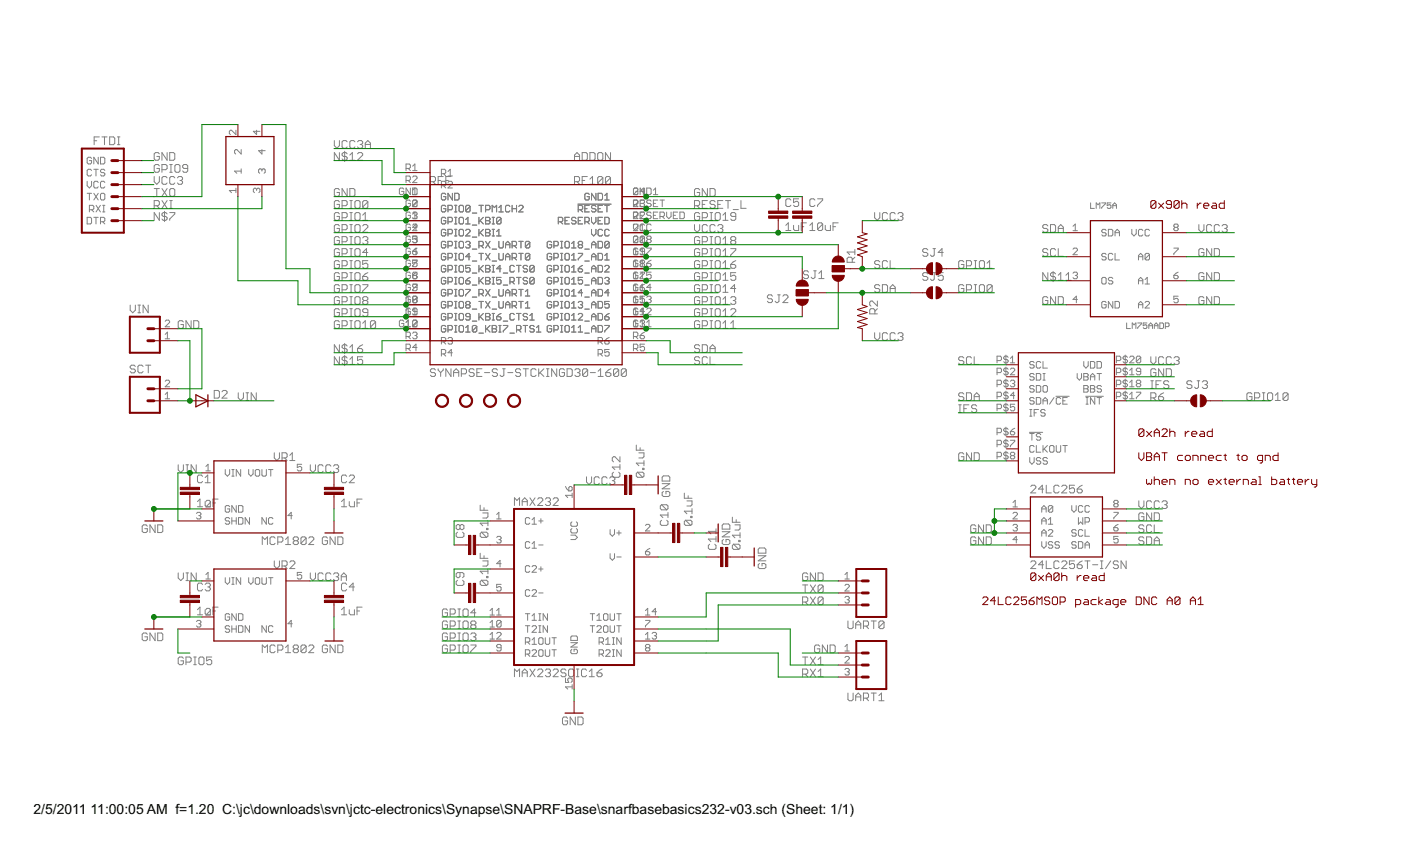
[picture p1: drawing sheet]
<svg xmlns="http://www.w3.org/2000/svg" width="356mm" height="216mm" viewBox="0 0 356 216" stroke-linecap="round" stroke-linejoin="round" font-family="sans-serif">
<defs><g id="words">
<g font-size="4">
<text x="8.5" y="206.4">2/5/2011</text>
<text x="23" y="206.4">11:00:05 AM f=1.20 C:\jc\downloads\svn\jctc-electronics\Synapse\SNAPRF-Base\snarfbasebasics232-v03.sch (Sheet: 1/1)</text>
</g>
</g></defs>
<g fill="#808080" stroke="#808080" stroke-width=".25">
<path d="M145.8 44.8v2z"/>
<path d="M145.8 44.8h1z"/>
<path d="M146.8 44.8l.3 .3z"/>
<path d="M147.1 45.1v.7z"/>
<path d="M147.1 45.8l-.3 .3z"/>
<path d="M145.8 46.1h1z"/>
<path d="M146.5 46.1l.6 .7z"/>
<path d="M147.8 44.8v2z"/>
<path d="M147.8 44.8h1.3z"/>
<path d="M147.8 45.8h.6z"/>
<path d="M149.7 45.4l.7-.6z"/>
<path d="M150.4 44.8v2z"/>
<path d="M149.7 46.8h1.3z"/>
<path d="M151.7 45.1v1.3z"/>
<path d="M152 44.8l-.3 .3z"/>
<path d="M152 44.8h.7z"/>
<path d="M152.7 44.8l.3 .3z"/>
<path d="M153 45.1v1.3z"/>
<path d="M153 46.4l-.3 .4z"/>
<path d="M152 46.8h.7z"/>
<path d="M151.7 46.4l.3 .4z"/>
<path d="M151.7 46.4l1.3-1.3z"/>
<path d="M153.7 45.1v1.3z"/>
<path d="M154 44.8l-.3 .3z"/>
<path d="M154 44.8h.6z"/>
<path d="M154.6 44.8l.4 .3z"/>
<path d="M155 45.1v1.3z"/>
<path d="M155 46.4l-.4 .4z"/>
<path d="M154 46.8h.6z"/>
<path d="M153.7 46.4l.3 .4z"/>
<path d="M153.7 46.4l1.3-1.3z"/>
<path d="M110.2 93.6l.3 .3z"/>
<path d="M109.6 93.6h.6z"/>
<path d="M109.6 93.6l-.4 .3z"/>
<path d="M109.2 93.9v.3z"/>
<path d="M109.2 94.2l.4 .3z"/>
<path d="M109.6 94.5h.6z"/>
<path d="M110.2 94.5l.3 .3z"/>
<path d="M110.5 94.8v.4z"/>
<path d="M110.5 95.2l-.3 .3z"/>
<path d="M109.6 95.5h.6z"/>
<path d="M109.2 95.2l.4 .3z"/>
<path d="M111.2 93.6v.3z"/>
<path d="M111.2 93.9l.6 .6z"/>
<path d="M111.8 94.5l.7-.6z"/>
<path d="M112.5 93.6v.3z"/>
<path d="M111.8 94.5v1z"/>
<path d="M113.2 93.6v1.9z"/>
<path d="M113.2 93.6l1.3 1.9z"/>
<path d="M114.5 93.6v1.9z"/>
<path d="M115.1 94.2v1.3z"/>
<path d="M115.1 94.2l.7-.6z"/>
<path d="M115.8 93.6l.6 .6z"/>
<path d="M116.4 94.2v1.3z"/>
<path d="M115.1 94.5h1.3z"/>
<path d="M117.1 93.6v1.9z"/>
<path d="M117.1 93.6h1z"/>
<path d="M118.1 93.6l.3 .3z"/>
<path d="M118.4 93.9v.6z"/>
<path d="M118.1 94.8l.3-.3z"/>
<path d="M117.1 94.8h1z"/>
<path d="M120 93.6l.4 .3z"/>
<path d="M119.4 93.6h.6z"/>
<path d="M119.4 93.6l-.3 .3z"/>
<path d="M119.1 93.9v.3z"/>
<path d="M119.1 94.2l.3 .3z"/>
<path d="M119.4 94.5h.6z"/>
<path d="M120 94.5l.4 .3z"/>
<path d="M120.4 94.8v.4z"/>
<path d="M120.4 95.2l-.4 .3z"/>
<path d="M119.4 95.5h.6z"/>
<path d="M119.1 95.2l.3 .3z"/>
<path d="M121 93.6h1.3z"/>
<path d="M121 93.6v1.9z"/>
<path d="M121 95.5h1.3z"/>
<path d="M121 94.5h.7z"/>
<path d="M123 94.5h1.3z"/>
<path d="M125.9 93.6l.4 .3z"/>
<path d="M125.3 93.6h.6z"/>
<path d="M124.9 93.9l.4-.3z"/>
<path d="M124.9 93.9v.3z"/>
<path d="M124.9 94.2l.4 .3z"/>
<path d="M125.3 94.5h.6z"/>
<path d="M125.9 94.5l.4 .3z"/>
<path d="M126.3 94.8v.4z"/>
<path d="M125.9 95.5l.4-.3z"/>
<path d="M125.3 95.5h.6z"/>
<path d="M124.9 95.2l.4 .3z"/>
<path d="M126.9 95.2l.3 .3z"/>
<path d="M127.2 95.5h.4z"/>
<path d="M127.6 95.5l.3-.3z"/>
<path d="M127.9 93.6v1.6z"/>
<path d="M127.6 93.6h.6z"/>
<path d="M128.9 94.5h1.3z"/>
<path d="M131.8 93.6l.3 .3z"/>
<path d="M131.2 93.6h.6z"/>
<path d="M131.2 93.6l-.3 .3z"/>
<path d="M130.9 93.9v.3z"/>
<path d="M130.9 94.2l.3 .3z"/>
<path d="M131.2 94.5h.6z"/>
<path d="M131.8 94.5l.3 .3z"/>
<path d="M132.1 94.8v.4z"/>
<path d="M132.1 95.2l-.3 .3z"/>
<path d="M131.2 95.5h.6z"/>
<path d="M130.9 95.2l.3 .3z"/>
<path d="M133.5 93.6v1.9z"/>
<path d="M132.8 93.6h1.3z"/>
<path d="M135.7 93.6l.4 .3z"/>
<path d="M135.1 93.6h.6z"/>
<path d="M134.8 93.9l.3-.3z"/>
<path d="M134.8 93.9v1.3z"/>
<path d="M134.8 95.2l.3 .3z"/>
<path d="M135.1 95.5h.6z"/>
<path d="M135.7 95.5l.4-.3z"/>
<path d="M136.7 93.6v1.9z"/>
<path d="M136.7 94.8l1.3-1.2z"/>
<path d="M137.1 94.5l.9 1z"/>
<path d="M138.7 95.5h.7z"/>
<path d="M139 93.6v1.9z"/>
<path d="M138.7 93.6h.7z"/>
<path d="M140 93.6v1.9z"/>
<path d="M140 93.6l1.3 1.9z"/>
<path d="M141.3 93.6v1.9z"/>
<path d="M143 93.6l.3 .3z"/>
<path d="M142.3 93.6h.7z"/>
<path d="M142.3 93.6l-.3 .3z"/>
<path d="M142 93.9v1.3z"/>
<path d="M142 95.2l.3 .3z"/>
<path d="M142.3 95.5h.7z"/>
<path d="M143 95.5l.3-.3z"/>
<path d="M143.3 94.5v.7z"/>
<path d="M142.6 94.5h.7z"/>
<path d="M143.9 93.6v1.9z"/>
<path d="M143.9 95.5h1z"/>
<path d="M144.9 95.5l.3-.3z"/>
<path d="M145.2 93.9v1.3z"/>
<path d="M144.9 93.6l.3 .3z"/>
<path d="M143.9 93.6h1z"/>
<path d="M145.9 93.9l.3-.3z"/>
<path d="M146.2 93.6h.7z"/>
<path d="M146.9 93.6l.3 .3z"/>
<path d="M147.2 93.9v.3z"/>
<path d="M147.2 94.2l-.3 .3z"/>
<path d="M146.6 94.5h.3z"/>
<path d="M146.9 94.5l.3 .3z"/>
<path d="M147.2 94.8v.4z"/>
<path d="M146.9 95.5l.3-.3z"/>
<path d="M146.2 95.5h.7z"/>
<path d="M145.9 95.2l.3 .3z"/>
<path d="M147.9 93.9v1.3z"/>
<path d="M147.9 93.9l.3-.3z"/>
<path d="M148.2 93.6h.6z"/>
<path d="M148.8 93.6l.4 .3z"/>
<path d="M149.2 93.9v1.3z"/>
<path d="M149.2 95.2l-.4 .3z"/>
<path d="M148.2 95.5h.6z"/>
<path d="M147.9 95.2l.3 .3z"/>
<path d="M149.2 93.9l-1.3 1.3z"/>
<path d="M149.8 94.5h1.3z"/>
<path d="M151.8 94.2l.6-.6z"/>
<path d="M152.4 93.6v1.9z"/>
<path d="M151.8 95.5h1.3z"/>
<path d="M154.4 93.9l.7-.3z"/>
<path d="M154.4 93.9l-.6 .6z"/>
<path d="M153.8 94.5v.7z"/>
<path d="M153.8 95.2l.3 .3z"/>
<path d="M154.1 95.5h.6z"/>
<path d="M154.7 95.5l.4-.3z"/>
<path d="M155.1 94.8v.4z"/>
<path d="M154.7 94.5l.4 .3z"/>
<path d="M153.8 94.5h.9z"/>
<path d="M155.7 93.9v1.3z"/>
<path d="M155.7 93.9l.4-.3z"/>
<path d="M156.1 93.6h.6z"/>
<path d="M156.7 93.6l.3 .3z"/>
<path d="M157 93.9v1.3z"/>
<path d="M156.7 95.5l.3-.3z"/>
<path d="M156.1 95.5h.6z"/>
<path d="M155.7 95.2l.4 .3z"/>
<path d="M155.7 95.2l1.3-1.3z"/>
<path d="M157.7 93.9v1.3z"/>
<path d="M157.7 93.9l.3-.3z"/>
<path d="M158 93.6h.7z"/>
<path d="M158.7 93.6l.3 .3z"/>
<path d="M159 93.9v1.3z"/>
<path d="M159 95.2l-.3 .3z"/>
<path d="M158 95.5h.7z"/>
<path d="M157.7 95.2l.3 .3z"/>
<path d="M159 93.9l-1.3 1.3z"/>
<path d="M66.6 136.2v2z"/>
<path d="M66.6 136.2l.6 .7z"/>
<path d="M67.2 136.9l.7-.7z"/>
<path d="M67.9 136.2v2z"/>
<path d="M69.5 136.2l.3 .3z"/>
<path d="M68.9 136.2h.6z"/>
<path d="M68.9 136.2l-.4 .3z"/>
<path d="M68.5 136.5v1.3z"/>
<path d="M68.5 137.8l.4 .4z"/>
<path d="M68.9 138.2h.6z"/>
<path d="M69.5 138.2l.3-.4z"/>
<path d="M70.5 136.2v2z"/>
<path d="M70.5 136.2h1z"/>
<path d="M71.5 136.2l.3 .3z"/>
<path d="M71.8 136.5v.7z"/>
<path d="M71.8 137.2l-.3 .3z"/>
<path d="M70.5 137.5h1z"/>
<path d="M73.1 136.2l-.6 .7z"/>
<path d="M73.1 136.2v2z"/>
<path d="M72.5 138.2h1.3z"/>
<path d="M74.4 136.5l.4-.3z"/>
<path d="M74.8 136.2h.6z"/>
<path d="M75.4 136.2l.3 .3z"/>
<path d="M75.7 136.5v.4z"/>
<path d="M75.4 137.2l.3-.3z"/>
<path d="M75.4 137.2l.3 .3z"/>
<path d="M75.7 137.5v.3z"/>
<path d="M75.4 138.2l.3-.4z"/>
<path d="M74.8 138.2h.6z"/>
<path d="M74.4 137.8l.4 .4z"/>
<path d="M74.4 137.5v.3z"/>
<path d="M74.4 137.5l.4-.3z"/>
<path d="M74.4 136.9l.4 .3z"/>
<path d="M74.4 136.5v.4z"/>
<path d="M74.8 137.2h.6z"/>
<path d="M76.4 136.5v1.3z"/>
<path d="M76.4 136.5l.3-.3z"/>
<path d="M76.7 136.2h.7z"/>
<path d="M77.4 136.2l.3 .3z"/>
<path d="M77.7 136.5v1.3z"/>
<path d="M77.4 138.2l.3-.4z"/>
<path d="M76.7 138.2h.7z"/>
<path d="M76.4 137.8l.3 .4z"/>
<path d="M76.4 137.8l1.3-1.3z"/>
<path d="M78.4 138.2h1.3z"/>
<path d="M78.4 138.2l1.3-1.3z"/>
<path d="M79.7 136.5v.4z"/>
<path d="M79.3 136.2l.4 .3z"/>
<path d="M78.7 136.2h.6z"/>
<path d="M78.7 136.2l-.3 .3z"/>
<path d="M66.6 163.6v2z"/>
<path d="M66.6 163.6l.6 .7z"/>
<path d="M67.2 164.3l.7-.7z"/>
<path d="M67.9 163.6v2z"/>
<path d="M69.5 163.6l.3 .4z"/>
<path d="M68.9 163.6h.6z"/>
<path d="M68.9 163.6l-.4 .4z"/>
<path d="M68.5 164v1.3z"/>
<path d="M68.5 165.3l.4 .3z"/>
<path d="M68.9 165.6h.6z"/>
<path d="M69.5 165.6l.3-.3z"/>
<path d="M70.5 163.6v2z"/>
<path d="M70.5 163.6h1z"/>
<path d="M71.5 163.6l.3 .4z"/>
<path d="M71.8 164v.6z"/>
<path d="M71.8 164.6l-.3 .3z"/>
<path d="M70.5 164.9h1z"/>
<path d="M72.5 164.3l.6-.7z"/>
<path d="M73.1 163.6v2z"/>
<path d="M72.5 165.6h1.3z"/>
<path d="M74.4 164l.4-.4z"/>
<path d="M74.8 163.6h.6z"/>
<path d="M75.4 163.6l.3 .4z"/>
<path d="M75.7 164v.3z"/>
<path d="M75.7 164.3l-.3 .3z"/>
<path d="M75.4 164.6l.3 .3z"/>
<path d="M75.7 164.9v.4z"/>
<path d="M75.4 165.6l.3-.3z"/>
<path d="M74.8 165.6h.6z"/>
<path d="M74.4 165.3l.4 .3z"/>
<path d="M74.4 164.9v.4z"/>
<path d="M74.4 164.9l.4-.3z"/>
<path d="M74.4 164.3l.4 .3z"/>
<path d="M74.4 164v.3z"/>
<path d="M74.8 164.6h.6z"/>
<path d="M76.4 164v1.3z"/>
<path d="M76.4 164l.3-.4z"/>
<path d="M76.7 163.6h.7z"/>
<path d="M77.4 163.6l.3 .4z"/>
<path d="M77.7 164v1.3z"/>
<path d="M77.4 165.6l.3-.3z"/>
<path d="M76.7 165.6h.7z"/>
<path d="M76.4 165.3l.3 .3z"/>
<path d="M76.4 165.3l1.3-1.3z"/>
<path d="M78.4 165.6h1.3z"/>
<path d="M79.7 164.3l-1.3 1.3z"/>
<path d="M79.7 164v.3z"/>
<path d="M79.3 163.6l.4 .4z"/>
<path d="M78.7 163.6h.6z"/>
<path d="M78.7 163.6l-.3 .4z"/>
<path d="M50.1 127.3l.7-.7z"/>
<path d="M50.8 126.6v2z"/>
<path d="M50.1 128.6h1.3z"/>
<path d="M52.1 127.3v.9z"/>
<path d="M52.1 128.2l.3 .4z"/>
<path d="M52.4 128.6h1z"/>
<path d="M53.4 127.3v1.3z"/>
<path d="M54 126.6v2z"/>
<path d="M54 126.6h1.4z"/>
<path d="M54 127.6h.7z"/>
<path d="M86.7 127.3l.6-.7z"/>
<path d="M87.3 126.6v2z"/>
<path d="M86.7 128.6h1.3z"/>
<path d="M88.6 127.3v.9z"/>
<path d="M88.6 128.2l.4 .4z"/>
<path d="M89 128.6h1z"/>
<path d="M90 127.3v1.3z"/>
<path d="M90.6 126.6v2z"/>
<path d="M90.6 126.6h1.3z"/>
<path d="M90.6 127.6h.7z"/>
<path d="M50.8 154l-.7 .7z"/>
<path d="M50.8 154v2z"/>
<path d="M50.1 156h1.3z"/>
<path d="M52.1 154.7v1z"/>
<path d="M52.1 155.7l.3 .3z"/>
<path d="M52.4 156h1z"/>
<path d="M53.4 154.7v1.3z"/>
<path d="M54 154v2z"/>
<path d="M54 154h1.4z"/>
<path d="M54 155h.7z"/>
<path d="M86.7 154.7l.6-.7z"/>
<path d="M87.3 154v2z"/>
<path d="M86.7 156h1.3z"/>
<path d="M88.6 154.7v1z"/>
<path d="M88.6 155.7l.4 .3z"/>
<path d="M89 156h1z"/>
<path d="M90 154.7v1.3z"/>
<path d="M90.6 154v2z"/>
<path d="M90.6 154h1.3z"/>
<path d="M90.6 155h.7z"/>
<path d="M199.5 57.2l.6-.7z"/>
<path d="M200.1 56.5v2z"/>
<path d="M199.5 58.5h1.2z"/>
<path d="M201.4 57.2v1z"/>
<path d="M201.4 58.2l.3 .3z"/>
<path d="M201.7 58.5h1z"/>
<path d="M202.7 57.2v1.3z"/>
<path d="M203.4 56.5v2z"/>
<path d="M203.4 56.5h1.3z"/>
<path d="M203.4 57.5h.6z"/>
<path d="M261.6 144.3h1.3z"/>
<path d="M261.6 144.3l1.3-1.3z"/>
<path d="M262.9 142.6v.4z"/>
<path d="M262.6 142.3l.3 .3z"/>
<path d="M261.9 142.3h.7z"/>
<path d="M261.9 142.3l-.3 .3z"/>
<path d="M264.6 142.3v2z"/>
<path d="M264.6 142.3l-1 1z"/>
<path d="M263.6 143.3h1.3z"/>
<path d="M265.6 142.3v2z"/>
<path d="M265.6 144.3h1.2z"/>
<path d="M268.5 142.3l.3 .3z"/>
<path d="M267.8 142.3h.7z"/>
<path d="M267.5 142.6l.3-.3z"/>
<path d="M267.5 142.6v1.3z"/>
<path d="M267.5 143.9l.3 .4z"/>
<path d="M267.8 144.3h.7z"/>
<path d="M268.5 144.3l.3-.4z"/>
<path d="M269.5 144.3h1.3z"/>
<path d="M269.5 144.3l1.3-1.3z"/>
<path d="M270.8 142.6v.4z"/>
<path d="M270.4 142.3l.4 .3z"/>
<path d="M269.8 142.3h.6z"/>
<path d="M269.5 142.6l.3-.3z"/>
<path d="M271.4 142.3h1.3z"/>
<path d="M271.4 142.3v1z"/>
<path d="M271.4 143.3l.7-.3z"/>
<path d="M272.1 143h.3z"/>
<path d="M272.4 143l.3 .3z"/>
<path d="M272.7 143.3v.6z"/>
<path d="M272.7 143.9l-.3 .4z"/>
<path d="M271.8 144.3h.6z"/>
<path d="M271.4 143.9l.4 .4z"/>
<path d="M274.1 142.6l.6-.3z"/>
<path d="M274.1 142.6l-.7 .7z"/>
<path d="M273.4 143.3v.6z"/>
<path d="M273.4 143.9l.3 .4z"/>
<path d="M273.7 144.3h.7z"/>
<path d="M274.4 144.3l.3-.4z"/>
<path d="M274.7 143.6v.3z"/>
<path d="M274.4 143.3l.3 .3z"/>
<path d="M273.4 143.3h1z"/>
<path d="M276 142.3v2z"/>
<path d="M275.4 142.3h1.3z"/>
<path d="M277.3 143.3h1.3z"/>
<path d="M279.3 144.3h.7z"/>
<path d="M279.6 142.3v2z"/>
<path d="M279.3 142.3h.7z"/>
<path d="M281.9 142.3l-1.3 2z"/>
<path d="M283.5 142.3l.4 .3z"/>
<path d="M282.9 142.3h.6z"/>
<path d="M282.9 142.3l-.3 .3z"/>
<path d="M282.6 142.6v.4z"/>
<path d="M282.6 143l.3 .3z"/>
<path d="M282.9 143.3h.6z"/>
<path d="M283.5 143.3l.4 .3z"/>
<path d="M283.9 143.6v.3z"/>
<path d="M283.9 143.9l-.4 .4z"/>
<path d="M282.9 144.3h.6z"/>
<path d="M282.6 143.9l.3 .4z"/>
<path d="M284.5 142.3v2z"/>
<path d="M284.5 142.3l1.3 2z"/>
<path d="M285.8 142.3v2z"/>
<path d="M82.8 163.6l.3 .4z"/>
<path d="M82.1 163.6h.7z"/>
<path d="M82.1 163.6l-.3 .4z"/>
<path d="M81.8 164v1.3z"/>
<path d="M81.8 165.3l.3 .3z"/>
<path d="M82.1 165.6h.7z"/>
<path d="M82.8 165.6l.3-.3z"/>
<path d="M83.1 164.6v.7z"/>
<path d="M82.5 164.6h.6z"/>
<path d="M83.8 163.6v2z"/>
<path d="M83.8 163.6l1.3 2z"/>
<path d="M85.1 163.6v2z"/>
<path d="M85.7 163.6v2z"/>
<path d="M85.7 165.6h1z"/>
<path d="M86.7 165.6l.3-.3z"/>
<path d="M87 164v1.3z"/>
<path d="M86.7 163.6l.3 .4z"/>
<path d="M85.7 163.6h1z"/>
<path d="M82.8 136.2l.3 .3z"/>
<path d="M82.1 136.2h.7z"/>
<path d="M82.1 136.2l-.3 .3z"/>
<path d="M81.8 136.5v1.3z"/>
<path d="M81.8 137.8l.3 .4z"/>
<path d="M82.1 138.2h.7z"/>
<path d="M82.8 138.2l.3-.4z"/>
<path d="M83.1 137.2v.6z"/>
<path d="M82.5 137.2h.6z"/>
<path d="M83.8 136.2v2z"/>
<path d="M83.8 136.2l1.3 2z"/>
<path d="M85.1 136.2v2z"/>
<path d="M85.7 136.2v2z"/>
<path d="M85.7 138.2h1z"/>
<path d="M86.7 138.2l.3-.4z"/>
<path d="M87 136.5v1.3z"/>
<path d="M86.7 136.2l.3 .3z"/>
<path d="M85.7 136.2h1z"/>
<path d="M37.1 133.2l.3 .3z"/>
<path d="M36.4 133.2h.7z"/>
<path d="M36.4 133.2l-.3 .3z"/>
<path d="M36.1 133.5v1.3z"/>
<path d="M36.1 134.8l.3 .3z"/>
<path d="M36.4 135.1h.7z"/>
<path d="M37.1 135.1l.3-.3z"/>
<path d="M37.4 134.1v.7z"/>
<path d="M36.7 134.1h.7z"/>
<path d="M38.1 133.2v1.9z"/>
<path d="M38.1 133.2l1.3 1.9z"/>
<path d="M39.4 133.2v1.9z"/>
<path d="M40 133.2v1.9z"/>
<path d="M40 135.1h1z"/>
<path d="M41 135.1l.3-.3z"/>
<path d="M41.3 133.5v1.3z"/>
<path d="M41 133.2l.3 .3z"/>
<path d="M40 133.2h1z"/>
<path d="M37.1 160.6l.3 .3z"/>
<path d="M36.4 160.6h.7z"/>
<path d="M36.1 160.9l.3-.3z"/>
<path d="M36.1 160.9v1.3z"/>
<path d="M36.1 162.2l.3 .3z"/>
<path d="M36.4 162.5h.7z"/>
<path d="M37.1 162.5l.3-.3z"/>
<path d="M37.4 161.6v.6z"/>
<path d="M36.7 161.6h.7z"/>
<path d="M38.1 160.6v1.9z"/>
<path d="M38.1 160.6l1.3 1.9z"/>
<path d="M39.4 160.6v1.9z"/>
<path d="M40 160.6v1.9z"/>
<path d="M40 162.5h1z"/>
<path d="M41 162.5l.3-.3z"/>
<path d="M41.3 160.9v1.3z"/>
<path d="M41 160.6l.3 .3z"/>
<path d="M40 160.6h1z"/>
<path d="M205.5 57.2l.7-.7z"/>
<path d="M206.2 56.5v2z"/>
<path d="M205.5 58.5h1.3z"/>
<path d="M207.5 56.9v1.3z"/>
<path d="M207.5 56.9l.3-.4z"/>
<path d="M207.8 56.5h.7z"/>
<path d="M208.5 56.5l.3 .4z"/>
<path d="M208.8 56.9v1.3z"/>
<path d="M208.8 58.2l-.3 .3z"/>
<path d="M207.8 58.5h.7z"/>
<path d="M207.5 58.2l.3 .3z"/>
<path d="M208.8 56.9l-1.3 1.3z"/>
<path d="M209.5 57.2v1z"/>
<path d="M209.5 58.2l.3 .3z"/>
<path d="M209.8 58.5h1z"/>
<path d="M210.8 57.2v1.3z"/>
<path d="M211.4 56.5v2z"/>
<path d="M211.4 56.5h1.3z"/>
<path d="M211.4 57.5h.7z"/>
<path d="M130.6 169.7v2z"/>
<path d="M130.6 169.7l.6 .7z"/>
<path d="M131.2 170.4l.7-.7z"/>
<path d="M131.9 169.7v2z"/>
<path d="M132.5 170.4v1.3z"/>
<path d="M132.5 170.4l.7-.7z"/>
<path d="M133.2 169.7l.6 .7z"/>
<path d="M133.8 170.4v1.3z"/>
<path d="M132.5 170.7h1.3z"/>
<path d="M134.5 169.7l1.3 2z"/>
<path d="M135.8 169.7l-1.3 2z"/>
<path d="M136.5 171.7h1.3z"/>
<path d="M136.5 171.7l1.3-1.3z"/>
<path d="M137.8 170.1v.3z"/>
<path d="M137.4 169.7l.4 .4z"/>
<path d="M136.8 169.7h.6z"/>
<path d="M136.5 170.1l.3-.4z"/>
<path d="M138.4 170.1l.3-.4z"/>
<path d="M138.7 169.7h.7z"/>
<path d="M139.4 169.7l.3 .4z"/>
<path d="M139.7 170.1v.3z"/>
<path d="M139.7 170.4l-.3 .3z"/>
<path d="M139.1 170.7h.3z"/>
<path d="M139.4 170.7l.3 .3z"/>
<path d="M139.7 171v.3z"/>
<path d="M139.7 171.3l-.3 .4z"/>
<path d="M138.7 171.7h.7z"/>
<path d="M138.4 171.3l.3 .4z"/>
<path d="M140.4 171.7h1.3z"/>
<path d="M141.7 170.4l-1.3 1.3z"/>
<path d="M141.7 170.1v.3z"/>
<path d="M141.4 169.7l.3 .4z"/>
<path d="M140.7 169.7h.7z"/>
<path d="M140.7 169.7l-.3 .4z"/>
<path d="M143.3 169.7l.4 .4z"/>
<path d="M142.7 169.7h.6z"/>
<path d="M142.7 169.7l-.3 .4z"/>
<path d="M142.4 170.1v.3z"/>
<path d="M142.4 170.4l.3 .3z"/>
<path d="M142.7 170.7h.6z"/>
<path d="M143.3 170.7l.4 .3z"/>
<path d="M143.7 171v.3z"/>
<path d="M143.7 171.3l-.4 .4z"/>
<path d="M142.7 171.7h.6z"/>
<path d="M142.4 171.3l.3 .4z"/>
<path d="M144.7 169.7h.6z"/>
<path d="M144.3 170.1l.4-.4z"/>
<path d="M144.3 170.1v1.2z"/>
<path d="M144.3 171.3l.4 .4z"/>
<path d="M144.7 171.7h.6z"/>
<path d="M145.3 171.7l.3-.4z"/>
<path d="M145.6 170.1v1.2z"/>
<path d="M145.3 169.7l.3 .4z"/>
<path d="M146.3 171.7h.6z"/>
<path d="M146.6 169.7v2z"/>
<path d="M146.3 169.7h.6z"/>
<path d="M148.6 169.7l.3 .4z"/>
<path d="M147.9 169.7h.7z"/>
<path d="M147.9 169.7l-.3 .4z"/>
<path d="M147.6 170.1v1.2z"/>
<path d="M147.6 171.3l.3 .4z"/>
<path d="M147.9 171.7h.7z"/>
<path d="M148.9 171.3l-.3 .4z"/>
<path d="M149.6 170.4l.6-.7z"/>
<path d="M150.2 169.7v2z"/>
<path d="M149.6 171.7h1.3z"/>
<path d="M152.2 170.1l.6-.4z"/>
<path d="M152.2 170.1l-.7 .6z"/>
<path d="M151.5 170.7v.6z"/>
<path d="M151.5 171.3l.3 .4z"/>
<path d="M151.8 171.7h.7z"/>
<path d="M152.8 171.3l-.3 .4z"/>
<path d="M152.8 171v.3z"/>
<path d="M152.5 170.7l.3 .3z"/>
<path d="M151.5 170.7h1z"/>
<path d="M143.7 181.9l.4 .3z"/>
<path d="M143.1 181.9h.6z"/>
<path d="M143.1 181.9l-.3 .3z"/>
<path d="M142.8 182.2v1.3z"/>
<path d="M142.8 183.5l.3 .4z"/>
<path d="M143.1 183.9h.6z"/>
<path d="M144.1 183.5l-.4 .4z"/>
<path d="M144.1 182.9v.6z"/>
<path d="M143.4 182.9h.7z"/>
<path d="M144.7 181.9v2z"/>
<path d="M144.7 181.9l1.3 2z"/>
<path d="M146 181.9v2z"/>
<path d="M146.7 181.9v2z"/>
<path d="M146.7 183.9h1z"/>
<path d="M147.7 183.9l.3-.4z"/>
<path d="M148 182.2v1.3z"/>
<path d="M147.7 181.9l.3 .3z"/>
<path d="M146.7 181.9h1z"/>
<path d="M122.2 136.3h1.3z"/>
<path d="M121.9 136l.3 .3z"/>
<path d="M121.9 135.4v.6z"/>
<path d="M121.9 135.4l.3-.4z"/>
<path d="M122.2 135h1.3z"/>
<path d="M123.5 135l.3 .4z"/>
<path d="M123.8 135.4v.6z"/>
<path d="M123.5 136.3l.3-.3z"/>
<path d="M122.2 135l1.3 1.3z"/>
<path d="M123.5 134.4h.3z"/>
<path d="M123.5 134v.4z"/>
<path d="M123.5 134h.3z"/>
<path d="M123.8 134v.4z"/>
<path d="M121.9 132.7l.6 .7z"/>
<path d="M121.9 132.7h1.9z"/>
<path d="M123.8 132.1v1.3z"/>
<path d="M122.5 131.4h1z"/>
<path d="M123.5 131.4l.3-.3z"/>
<path d="M123.8 130.1v1z"/>
<path d="M122.5 130.1h1.3z"/>
<path d="M121.9 129.5h1.9z"/>
<path d="M121.9 128.2v1.3z"/>
<path d="M122.9 128.8v.7z"/>
<path d="M122.2 148.5h1.3z"/>
<path d="M121.9 148.2l.3 .3z"/>
<path d="M121.9 147.6v.6z"/>
<path d="M121.9 147.6l.3-.4z"/>
<path d="M122.2 147.2h1.3z"/>
<path d="M123.5 147.2l.3 .4z"/>
<path d="M123.8 147.6v.6z"/>
<path d="M123.8 148.2l-.3 .3z"/>
<path d="M122.2 147.2l1.3 1.3z"/>
<path d="M123.5 146.6h.3z"/>
<path d="M123.5 146.2v.4z"/>
<path d="M123.5 146.2h.3z"/>
<path d="M123.8 146.2v.4z"/>
<path d="M121.9 144.9l.6 .7z"/>
<path d="M121.9 144.9h1.9z"/>
<path d="M123.8 144.3v1.3z"/>
<path d="M122.5 143.6h1z"/>
<path d="M123.5 143.6l.3-.3z"/>
<path d="M123.8 142.3v1z"/>
<path d="M122.5 142.3h1.3z"/>
<path d="M121.9 141.6h1.9z"/>
<path d="M121.9 140.4v1.2z"/>
<path d="M122.9 141v.6z"/>
<path d="M174 133.3h1.3z"/>
<path d="M173.7 133l.3 .3z"/>
<path d="M173.7 132.3v.7z"/>
<path d="M173.7 132.3l.3-.3z"/>
<path d="M174 132h1.3z"/>
<path d="M175.3 132l.3 .3z"/>
<path d="M175.6 132.3v.7z"/>
<path d="M175.6 133l-.3 .3z"/>
<path d="M174 132l1.3 1.3z"/>
<path d="M175.3 131.3h.3z"/>
<path d="M175.3 131v.3z"/>
<path d="M175.3 131h.3z"/>
<path d="M175.6 131v.3z"/>
<path d="M173.7 129.7l.6 .6z"/>
<path d="M173.7 129.7h1.9z"/>
<path d="M175.6 129v1.3z"/>
<path d="M174.3 128.4h1z"/>
<path d="M175.3 128.4l.3-.3z"/>
<path d="M175.6 127.1v1z"/>
<path d="M174.3 127.1h1.3z"/>
<path d="M173.7 126.4h1.9z"/>
<path d="M173.7 125.1v1.3z"/>
<path d="M174.7 125.8v.6z"/>
<path d="M186.2 139.4h1.3z"/>
<path d="M185.9 139.1l.3 .3z"/>
<path d="M185.9 138.4v.7z"/>
<path d="M186.2 138.1l-.3 .3z"/>
<path d="M186.2 138.1h1.3z"/>
<path d="M187.5 138.1l.3 .3z"/>
<path d="M187.8 138.4v.7z"/>
<path d="M187.8 139.1l-.3 .3z"/>
<path d="M186.2 138.1l1.3 1.3z"/>
<path d="M187.5 137.4h.3z"/>
<path d="M187.5 137.1v.3z"/>
<path d="M187.5 137.1h.3z"/>
<path d="M187.8 137.1v.3z"/>
<path d="M185.9 135.8l.6 .6z"/>
<path d="M185.9 135.8h1.9z"/>
<path d="M187.8 135.1v1.3z"/>
<path d="M186.5 134.5h1z"/>
<path d="M187.5 134.5l.3-.3z"/>
<path d="M187.8 133.2v1z"/>
<path d="M186.5 133.2h1.3z"/>
<path d="M185.9 132.5h1.9z"/>
<path d="M185.9 131.2v1.3z"/>
<path d="M186.9 131.8v.7z"/>
<path d="M183.6 136.9l-.3 .3z"/>
<path d="M183.3 137.2v.6z"/>
<path d="M183.3 137.8l.3 .4z"/>
<path d="M183.6 138.2h1.3z"/>
<path d="M184.9 138.2l.4-.4z"/>
<path d="M185.3 137.2v.6z"/>
<path d="M184.9 136.9l.4 .3z"/>
<path d="M184.3 136.9h.6z"/>
<path d="M184.3 136.9v.6z"/>
<path d="M183.3 136.2h2z"/>
<path d="M183.3 136.2l2-1.3z"/>
<path d="M183.3 134.9h2z"/>
<path d="M183.3 134.2h2z"/>
<path d="M185.3 133.3v.9z"/>
<path d="M184.9 132.9l.4 .4z"/>
<path d="M183.6 132.9h1.3z"/>
<path d="M183.6 132.9l-.3 .4z"/>
<path d="M183.3 133.3v.9z"/>
<path d="M192.8 143l-.4 .3z"/>
<path d="M192.4 143.3v.6z"/>
<path d="M192.4 143.9l.4 .4z"/>
<path d="M192.8 144.3h1.3z"/>
<path d="M194.1 144.3l.3-.4z"/>
<path d="M194.4 143.3v.6z"/>
<path d="M194.1 143l.3 .3z"/>
<path d="M193.4 143h.7z"/>
<path d="M193.4 143v.6z"/>
<path d="M192.4 142.3h2z"/>
<path d="M192.4 142.3l2-1.3z"/>
<path d="M192.4 141h2z"/>
<path d="M192.4 140.3h2z"/>
<path d="M194.4 139.4v.9z"/>
<path d="M194.1 139l.3 .4z"/>
<path d="M192.8 139h1.3z"/>
<path d="M192.8 139l-.4 .4z"/>
<path d="M192.4 139.4v.9z"/>
<path d="M161.8 121.1h1.3z"/>
<path d="M161.5 120.8l.3 .3z"/>
<path d="M161.5 120.1v.7z"/>
<path d="M161.5 120.1l.3-.3z"/>
<path d="M161.8 119.8h1.3z"/>
<path d="M163.1 119.8l.3 .3z"/>
<path d="M163.4 120.1v.7z"/>
<path d="M163.4 120.8l-.3 .3z"/>
<path d="M161.8 119.8l1.3 1.3z"/>
<path d="M163.1 119.1h.3z"/>
<path d="M163.1 118.8v.3z"/>
<path d="M163.1 118.8h.3z"/>
<path d="M163.4 118.8v.3z"/>
<path d="M161.5 117.5l.7 .7z"/>
<path d="M161.5 117.5h1.9z"/>
<path d="M163.4 116.9v1.3z"/>
<path d="M162.2 116.2h.9z"/>
<path d="M163.1 116.2l.3-.3z"/>
<path d="M163.4 114.9v1z"/>
<path d="M162.2 114.9h1.2z"/>
<path d="M161.5 114.2h1.9z"/>
<path d="M161.5 112.9v1.3z"/>
<path d="M162.5 113.6v.6z"/>
<path d="M168.4 124.7l-.3 .3z"/>
<path d="M168.1 125v.6z"/>
<path d="M168.1 125.6l.3 .4z"/>
<path d="M168.4 126h1.3z"/>
<path d="M169.7 126l.3-.4z"/>
<path d="M170 125v.6z"/>
<path d="M169.7 124.7l.3 .3z"/>
<path d="M169 124.7h.7z"/>
<path d="M169 124.7v.6z"/>
<path d="M168.1 124h1.9z"/>
<path d="M168.1 124l1.9-1.3z"/>
<path d="M168.1 122.7h1.9z"/>
<path d="M168.1 122h1.9z"/>
<path d="M170 121.1v.9z"/>
<path d="M169.7 120.7l.3 .4z"/>
<path d="M168.4 120.7h1.3z"/>
<path d="M168.4 120.7l-.3 .4z"/>
<path d="M168.1 121.1v.9z"/>
<path d="M286 81.9v1.5z"/>
<path d="M286 83.4h.9z"/>
<path d="M287.4 81.9v1.5z"/>
<path d="M287.4 81.9l.4 .5z"/>
<path d="M287.8 82.4l.5-.5z"/>
<path d="M288.3 81.9v1.5z"/>
<path d="M288.8 81.9h.9z"/>
<path d="M289.7 81.9v.3z"/>
<path d="M289.7 82.2l-.9 .9z"/>
<path d="M288.8 83.1v.3z"/>
<path d="M290.2 81.9h.9z"/>
<path d="M290.2 81.9v.7z"/>
<path d="M290.2 82.6l.4-.2z"/>
<path d="M290.6 82.4h.3z"/>
<path d="M290.9 82.4l.2 .2z"/>
<path d="M291.1 82.6v.5z"/>
<path d="M290.9 83.4l.2-.3z"/>
<path d="M290.4 83.4h.5z"/>
<path d="M290.2 83.1l.2 .3z"/>
<path d="M291.6 82.4v1z"/>
<path d="M291.6 82.4l.5-.5z"/>
<path d="M292.1 81.9l.4 .5z"/>
<path d="M292.5 82.4v1z"/>
<path d="M291.6 82.6h.9z"/>
<path d="M293 82.4v1z"/>
<path d="M293.5 81.9l-.5 .5z"/>
<path d="M293.5 81.9l.4 .5z"/>
<path d="M293.9 82.4v1z"/>
<path d="M293 82.6h.9z"/>
<path d="M294.4 81.9v1.5z"/>
<path d="M294.4 83.4h.7z"/>
<path d="M295.1 83.4l.2-.3z"/>
<path d="M295.3 82.2v.9z"/>
<path d="M295.1 81.9l.2 .3z"/>
<path d="M294.4 81.9h.7z"/>
<path d="M295.8 81.9v1.5z"/>
<path d="M295.8 81.9h.7z"/>
<path d="M296.5 81.9l.2 .3z"/>
<path d="M296.7 82.2v.4z"/>
<path d="M296.7 82.6l-.2 .3z"/>
<path d="M295.8 82.9h.7z"/>
<path d="M112.9 49l.2 .3z"/>
<path d="M112.3 49h.6z"/>
<path d="M112.3 49l-.3 .3z"/>
<path d="M112 49.3v1.1z"/>
<path d="M112 50.4l.3 .3z"/>
<path d="M112.3 50.7h.6z"/>
<path d="M113.1 50.4l-.2 .3z"/>
<path d="M113.1 49.9v.5z"/>
<path d="M112.6 49.9h.5z"/>
<path d="M113.7 49v1.7z"/>
<path d="M113.7 49l1.1 1.7z"/>
<path d="M114.8 49v1.7z"/>
<path d="M115.4 49v1.7z"/>
<path d="M115.4 50.7h.8z"/>
<path d="M116.2 50.7l.3-.3z"/>
<path d="M116.5 49.3v1.1z"/>
<path d="M116.2 49l.3 .3z"/>
<path d="M115.4 49h.8z"/>
<path d="M104.7 48.3l.6-.6z"/>
<path d="M105.3 47.7v1.7z"/>
<path d="M104.7 49.4h1.2z"/>
<path d="M112.9 52.1l.2 .3z"/>
<path d="M112.3 52.1h.6z"/>
<path d="M112 52.4l.3-.3z"/>
<path d="M112 52.4v1.1z"/>
<path d="M112 53.5l.3 .3z"/>
<path d="M112.3 53.8h.6z"/>
<path d="M113.1 53.5l-.2 .3z"/>
<path d="M113.1 52.9v.6z"/>
<path d="M112.6 52.9h.5z"/>
<path d="M113.7 52.1v1.7z"/>
<path d="M113.7 52.1h.9z"/>
<path d="M114.6 52.1l.2 .3z"/>
<path d="M114.8 52.4v.5z"/>
<path d="M114.8 52.9l-.2 .3z"/>
<path d="M113.7 53.2h.9z"/>
<path d="M115.4 53.8h.6z"/>
<path d="M115.7 52.1v1.7z"/>
<path d="M115.4 52.1h.6z"/>
<path d="M116.8 52.1h.5z"/>
<path d="M116.8 52.1l-.3 .3z"/>
<path d="M116.5 52.4v1.1z"/>
<path d="M116.5 53.5l.3 .3z"/>
<path d="M116.8 53.8h.5z"/>
<path d="M117.3 53.8l.3-.3z"/>
<path d="M117.6 52.4v1.1z"/>
<path d="M117.3 52.1l.3 .3z"/>
<path d="M118.2 52.4v1.1z"/>
<path d="M118.2 52.4l.3-.3z"/>
<path d="M118.5 52.1h.5z"/>
<path d="M119 52.1l.3 .3z"/>
<path d="M119.3 52.4v1.1z"/>
<path d="M119.3 53.5l-.3 .3z"/>
<path d="M118.5 53.8h.5z"/>
<path d="M118.2 53.5l.3 .3z"/>
<path d="M118.2 53.5l1.1-1.1z"/>
<path d="M119.9 54.1h1.1z"/>
<path d="M122.1 52.1v1.7z"/>
<path d="M121.6 52.1h1.1z"/>
<path d="M123.3 52.1v1.7z"/>
<path d="M123.3 52.1h.8z"/>
<path d="M124.1 52.1l.3 .3z"/>
<path d="M124.4 52.4v.5z"/>
<path d="M124.1 53.2l.3-.3z"/>
<path d="M123.3 53.2h.8z"/>
<path d="M124.9 52.1v1.7z"/>
<path d="M124.9 52.1l.6 .6z"/>
<path d="M126 52.1l-.5 .6z"/>
<path d="M126 52.1v1.7z"/>
<path d="M127.2 52.1l-.6 .6z"/>
<path d="M127.2 52.1v1.7z"/>
<path d="M126.6 53.8h1.1z"/>
<path d="M129.1 52.1l.3 .3z"/>
<path d="M128.6 52.1h.5z"/>
<path d="M128.6 52.1l-.3 .3z"/>
<path d="M128.3 52.4v1.1z"/>
<path d="M128.3 53.5l.3 .3z"/>
<path d="M128.6 53.8h.5z"/>
<path d="M129.1 53.8l.3-.3z"/>
<path d="M130 52.1v1.7z"/>
<path d="M130 52.9h1.1z"/>
<path d="M131.1 52.1v1.7z"/>
<path d="M131.7 53.8h1.1z"/>
<path d="M131.7 53.8l1.1-1.1z"/>
<path d="M132.8 52.4v.3z"/>
<path d="M132.5 52.1l.3 .3z"/>
<path d="M132 52.1h.5z"/>
<path d="M132 52.1l-.3 .3z"/>
<path d="M104.7 52.4h1.2z"/>
<path d="M104.7 52.4l1.2-1.1z"/>
<path d="M105.9 51v.3z"/>
<path d="M105.6 50.8l.3 .2z"/>
<path d="M105 50.8h.6z"/>
<path d="M105 50.8l-.3 .2z"/>
<path d="M112.9 55.1l.2 .3z"/>
<path d="M112.3 55.1h.6z"/>
<path d="M112 55.4l.3-.3z"/>
<path d="M112 55.4v1.1z"/>
<path d="M112 56.5l.3 .3z"/>
<path d="M112.3 56.8h.6z"/>
<path d="M113.1 56.5l-.2 .3z"/>
<path d="M113.1 56v.5z"/>
<path d="M112.6 56h.5z"/>
<path d="M113.7 55.1v1.7z"/>
<path d="M113.7 55.1h.9z"/>
<path d="M114.6 55.1l.2 .3z"/>
<path d="M114.8 55.4v.6z"/>
<path d="M114.8 56l-.2 .3z"/>
<path d="M113.7 56.3h.9z"/>
<path d="M115.4 56.8h.6z"/>
<path d="M115.7 55.1v1.7z"/>
<path d="M115.4 55.1h.6z"/>
<path d="M116.8 55.1h.5z"/>
<path d="M116.8 55.1l-.3 .3z"/>
<path d="M116.5 55.4v1.1z"/>
<path d="M116.5 56.5l.3 .3z"/>
<path d="M116.8 56.8h.5z"/>
<path d="M117.3 56.8l.3-.3z"/>
<path d="M117.6 55.4v1.1z"/>
<path d="M117.3 55.1l.3 .3z"/>
<path d="M118.2 55.7l.6-.6z"/>
<path d="M118.8 55.1v1.7z"/>
<path d="M118.2 56.8h1.1z"/>
<path d="M119.9 57.1h1.1z"/>
<path d="M121.6 55.1v1.7z"/>
<path d="M121.6 56.3l1.1-1.2z"/>
<path d="M121.9 56l.8 .8z"/>
<path d="M123.3 55.1v1.7z"/>
<path d="M123.3 55.1h.8z"/>
<path d="M124.1 55.1l.3 .3z"/>
<path d="M124.4 55.4v.3z"/>
<path d="M124.4 55.7l-.3 .3z"/>
<path d="M124.1 56l.3 .3z"/>
<path d="M124.4 56.3v.2z"/>
<path d="M124.1 56.8l.3-.3z"/>
<path d="M123.3 56.8h.8z"/>
<path d="M123.3 56h.8z"/>
<path d="M124.9 56.8h.6z"/>
<path d="M125.2 55.1v1.7z"/>
<path d="M124.9 55.1h.6z"/>
<path d="M126 55.4v1.1z"/>
<path d="M126 55.4l.3-.3z"/>
<path d="M126.3 55.1h.6z"/>
<path d="M126.9 55.1l.3 .3z"/>
<path d="M127.2 55.4v1.1z"/>
<path d="M127.2 56.5l-.3 .3z"/>
<path d="M126.3 56.8h.6z"/>
<path d="M126 56.5l.3 .3z"/>
<path d="M126 56.5l1.2-1.1z"/>
<path d="M104.7 54.1l.3-.3z"/>
<path d="M105 53.8h.6z"/>
<path d="M105.6 53.8l.3 .3z"/>
<path d="M105.9 54.1v.3z"/>
<path d="M105.9 54.4l-.3 .2z"/>
<path d="M105.3 54.6h.3z"/>
<path d="M105.6 54.6l.3 .3z"/>
<path d="M105.9 54.9v.3z"/>
<path d="M105.9 55.2l-.3 .3z"/>
<path d="M105 55.5h.6z"/>
<path d="M104.7 55.2l.3 .3z"/>
<path d="M112.9 58.2l.2 .3z"/>
<path d="M112.3 58.2h.6z"/>
<path d="M112.3 58.2l-.3 .3z"/>
<path d="M112 58.5v1.1z"/>
<path d="M112 59.6l.3 .3z"/>
<path d="M112.3 59.9h.6z"/>
<path d="M112.9 59.9l.2-.3z"/>
<path d="M113.1 59v.6z"/>
<path d="M112.6 59h.5z"/>
<path d="M113.7 58.2v1.7z"/>
<path d="M113.7 58.2h.9z"/>
<path d="M114.6 58.2l.2 .3z"/>
<path d="M114.8 58.5v.5z"/>
<path d="M114.8 59l-.2 .3z"/>
<path d="M113.7 59.3h.9z"/>
<path d="M115.4 59.9h.6z"/>
<path d="M115.7 58.2v1.7z"/>
<path d="M115.4 58.2h.6z"/>
<path d="M116.8 58.2h.5z"/>
<path d="M116.8 58.2l-.3 .3z"/>
<path d="M116.5 58.5v1.1z"/>
<path d="M116.5 59.6l.3 .3z"/>
<path d="M116.8 59.9h.5z"/>
<path d="M117.3 59.9l.3-.3z"/>
<path d="M117.6 58.5v1.1z"/>
<path d="M117.3 58.2l.3 .3z"/>
<path d="M118.2 59.9h1.1z"/>
<path d="M118.2 59.9l1.1-1.1z"/>
<path d="M119.3 58.5v.3z"/>
<path d="M119 58.2l.3 .3z"/>
<path d="M118.5 58.2h.5z"/>
<path d="M118.5 58.2l-.3 .3z"/>
<path d="M119.9 60.2h1.1z"/>
<path d="M121.6 58.2v1.7z"/>
<path d="M121.6 59.3l1.1-1.1z"/>
<path d="M121.9 59l.8 .9z"/>
<path d="M123.3 58.2v1.7z"/>
<path d="M123.3 58.2h.8z"/>
<path d="M124.1 58.2l.3 .3z"/>
<path d="M124.4 58.5v.3z"/>
<path d="M124.1 59l.3-.2z"/>
<path d="M124.1 59l.3 .3z"/>
<path d="M124.4 59.3v.3z"/>
<path d="M124.1 59.9l.3-.3z"/>
<path d="M123.3 59.9h.8z"/>
<path d="M123.3 59h.8z"/>
<path d="M124.9 59.9h.6z"/>
<path d="M125.2 58.2v1.7z"/>
<path d="M124.9 58.2h.6z"/>
<path d="M126 58.8l.6-.6z"/>
<path d="M126.6 58.2v1.7z"/>
<path d="M126 59.9h1.2z"/>
<path d="M105.6 56.9v1.6z"/>
<path d="M104.7 57.7l.9-.8z"/>
<path d="M104.7 57.7h1.2z"/>
<path d="M112.9 61.2l.2 .3z"/>
<path d="M112.3 61.2h.6z"/>
<path d="M112.3 61.2l-.3 .3z"/>
<path d="M112 61.5v1.1z"/>
<path d="M112 62.6l.3 .3z"/>
<path d="M112.3 62.9h.6z"/>
<path d="M112.9 62.9l.2-.3z"/>
<path d="M113.1 62.1v.5z"/>
<path d="M112.6 62.1h.5z"/>
<path d="M113.7 61.2v1.7z"/>
<path d="M113.7 61.2h.9z"/>
<path d="M114.6 61.2l.2 .3z"/>
<path d="M114.8 61.5v.6z"/>
<path d="M114.8 62.1l-.2 .3z"/>
<path d="M113.7 62.4h.9z"/>
<path d="M115.4 62.9h.6z"/>
<path d="M115.7 61.2v1.7z"/>
<path d="M115.4 61.2h.6z"/>
<path d="M116.8 61.2h.5z"/>
<path d="M116.8 61.2l-.3 .3z"/>
<path d="M116.5 61.5v1.1z"/>
<path d="M116.5 62.6l.3 .3z"/>
<path d="M116.8 62.9h.5z"/>
<path d="M117.3 62.9l.3-.3z"/>
<path d="M117.6 61.5v1.1z"/>
<path d="M117.3 61.2l.3 .3z"/>
<path d="M118.2 61.5l.3-.3z"/>
<path d="M118.5 61.2h.5z"/>
<path d="M119 61.2l.3 .3z"/>
<path d="M119.3 61.5v.3z"/>
<path d="M119 62.1l.3-.3z"/>
<path d="M118.8 62.1h.2z"/>
<path d="M119 62.1l.3 .3z"/>
<path d="M119.3 62.4v.2z"/>
<path d="M119.3 62.6l-.3 .3z"/>
<path d="M118.5 62.9h.5z"/>
<path d="M118.2 62.6l.3 .3z"/>
<path d="M119.9 63.2h1.1z"/>
<path d="M121.6 61.2v1.7z"/>
<path d="M121.6 61.2h.8z"/>
<path d="M122.4 61.2l.3 .3z"/>
<path d="M122.7 61.5v.6z"/>
<path d="M122.7 62.1l-.3 .3z"/>
<path d="M121.6 62.4h.8z"/>
<path d="M122.1 62.4l.6 .5z"/>
<path d="M123.3 61.2l1.1 1.7z"/>
<path d="M124.4 61.2l-1.1 1.7z"/>
<path d="M124.9 63.2h1.1z"/>
<path d="M126.6 61.2v1.4z"/>
<path d="M126.6 62.6l.3 .3z"/>
<path d="M126.9 62.9h.6z"/>
<path d="M127.5 62.9l.2-.3z"/>
<path d="M127.7 61.2v1.4z"/>
<path d="M128.3 61.8v1.1z"/>
<path d="M128.9 61.2l-.6 .6z"/>
<path d="M128.9 61.2l.5 .6z"/>
<path d="M129.4 61.8v1.1z"/>
<path d="M128.3 62.1h1.1z"/>
<path d="M130 61.2v1.7z"/>
<path d="M130 61.2h.8z"/>
<path d="M130.8 61.2l.3 .3z"/>
<path d="M131.1 61.5v.6z"/>
<path d="M131.1 62.1l-.3 .3z"/>
<path d="M130 62.4h.8z"/>
<path d="M130.5 62.4l.6 .5z"/>
<path d="M132.2 61.2v1.7z"/>
<path d="M131.7 61.2h1.1z"/>
<path d="M133.3 61.5v1.1z"/>
<path d="M133.3 61.5l.3-.3z"/>
<path d="M133.6 61.2h.6z"/>
<path d="M134.2 61.2l.3 .3z"/>
<path d="M134.5 61.5v1.1z"/>
<path d="M134.2 62.9l.3-.3z"/>
<path d="M133.6 62.9h.6z"/>
<path d="M133.3 62.6l.3 .3z"/>
<path d="M133.3 62.6l1.2-1.1z"/>
<path d="M104.7 59.9h1.2z"/>
<path d="M104.7 59.9v.8z"/>
<path d="M104.7 60.7l.6-.2z"/>
<path d="M105.3 60.5h.3z"/>
<path d="M105.6 60.5l.3 .2z"/>
<path d="M105.9 60.7v.6z"/>
<path d="M105.9 61.3l-.3 .3z"/>
<path d="M105 61.6h.6z"/>
<path d="M104.7 61.3l.3 .3z"/>
<path d="M112.9 64.3l.2 .3z"/>
<path d="M112.3 64.3h.6z"/>
<path d="M112.3 64.3l-.3 .3z"/>
<path d="M112 64.6v1.1z"/>
<path d="M112 65.7l.3 .3z"/>
<path d="M112.3 66h.6z"/>
<path d="M112.9 66l.2-.3z"/>
<path d="M113.1 65.1v.6z"/>
<path d="M112.6 65.1h.5z"/>
<path d="M113.7 64.3v1.7z"/>
<path d="M113.7 64.3h.9z"/>
<path d="M114.6 64.3l.2 .3z"/>
<path d="M114.8 64.6v.5z"/>
<path d="M114.8 65.1l-.2 .3z"/>
<path d="M113.7 65.4h.9z"/>
<path d="M115.4 66h.6z"/>
<path d="M115.7 64.3v1.7z"/>
<path d="M115.4 64.3h.6z"/>
<path d="M116.8 64.3h.5z"/>
<path d="M116.8 64.3l-.3 .3z"/>
<path d="M116.5 64.6v1.1z"/>
<path d="M116.5 65.7l.3 .3z"/>
<path d="M116.8 66h.5z"/>
<path d="M117.3 66l.3-.3z"/>
<path d="M117.6 64.6v1.1z"/>
<path d="M117.3 64.3l.3 .3z"/>
<path d="M119 64.3v1.7z"/>
<path d="M119 64.3l-.8 .8z"/>
<path d="M118.2 65.1h1.1z"/>
<path d="M119.9 66.2h1.1z"/>
<path d="M122.1 64.3v1.7z"/>
<path d="M121.6 64.3h1.1z"/>
<path d="M123.3 64.3l1.1 1.7z"/>
<path d="M124.4 64.3l-1.1 1.7z"/>
<path d="M124.9 66.2h1.1z"/>
<path d="M126.6 64.3v1.4z"/>
<path d="M126.6 65.7l.3 .3z"/>
<path d="M126.9 66h.6z"/>
<path d="M127.5 66l.2-.3z"/>
<path d="M127.7 64.3v1.4z"/>
<path d="M128.3 64.8v1.2z"/>
<path d="M128.3 64.8l.6-.5z"/>
<path d="M128.9 64.3l.5 .5z"/>
<path d="M129.4 64.8v1.2z"/>
<path d="M128.3 65.1h1.1z"/>
<path d="M130 64.3v1.7z"/>
<path d="M130 64.3h.8z"/>
<path d="M130.8 64.3l.3 .3z"/>
<path d="M131.1 64.6v.5z"/>
<path d="M131.1 65.1l-.3 .3z"/>
<path d="M130 65.4h.8z"/>
<path d="M130.5 65.4l.6 .6z"/>
<path d="M132.2 64.3v1.7z"/>
<path d="M131.7 64.3h1.1z"/>
<path d="M133.3 64.6v1.1z"/>
<path d="M133.3 64.6l.3-.3z"/>
<path d="M133.6 64.3h.6z"/>
<path d="M134.2 64.3l.3 .3z"/>
<path d="M134.5 64.6v1.1z"/>
<path d="M134.5 65.7l-.3 .3z"/>
<path d="M133.6 66h.6z"/>
<path d="M133.3 65.7l.3 .3z"/>
<path d="M133.3 65.7l1.2-1.1z"/>
<path d="M105.3 63.2l.6-.3z"/>
<path d="M104.7 63.8l.6-.6z"/>
<path d="M104.7 63.8v.5z"/>
<path d="M104.7 64.3l.3 .3z"/>
<path d="M105 64.6h.6z"/>
<path d="M105.6 64.6l.3-.3z"/>
<path d="M105.9 64.1v.2z"/>
<path d="M105.6 63.8l.3 .3z"/>
<path d="M104.7 63.8h.9z"/>
<path d="M112.9 67.3l.2 .3z"/>
<path d="M112.3 67.3h.6z"/>
<path d="M112.3 67.3l-.3 .3z"/>
<path d="M112 67.6v1.1z"/>
<path d="M112 68.7l.3 .3z"/>
<path d="M112.3 69h.6z"/>
<path d="M112.9 69l.2-.3z"/>
<path d="M113.1 68.2v.5z"/>
<path d="M112.6 68.2h.5z"/>
<path d="M113.7 67.3v1.7z"/>
<path d="M113.7 67.3h.9z"/>
<path d="M114.6 67.3l.2 .3z"/>
<path d="M114.8 67.6v.6z"/>
<path d="M114.8 68.2l-.2 .3z"/>
<path d="M113.7 68.5h.9z"/>
<path d="M115.4 69h.6z"/>
<path d="M115.7 67.3v1.7z"/>
<path d="M115.4 67.3h.6z"/>
<path d="M116.8 67.3h.5z"/>
<path d="M116.8 67.3l-.3 .3z"/>
<path d="M116.5 67.6v1.1z"/>
<path d="M116.5 68.7l.3 .3z"/>
<path d="M116.8 69h.5z"/>
<path d="M117.3 69l.3-.3z"/>
<path d="M117.6 67.6v1.1z"/>
<path d="M117.3 67.3l.3 .3z"/>
<path d="M118.2 67.3h1.1z"/>
<path d="M118.2 67.3v.9z"/>
<path d="M118.2 68.2l.6-.3z"/>
<path d="M118.8 67.9h.2z"/>
<path d="M119 67.9l.3 .3z"/>
<path d="M119.3 68.2v.5z"/>
<path d="M119.3 68.7l-.3 .3z"/>
<path d="M118.5 69h.5z"/>
<path d="M118.2 68.7l.3 .3z"/>
<path d="M119.9 69.3h1.1z"/>
<path d="M121.6 67.3v1.7z"/>
<path d="M121.6 68.5l1.1-1.2z"/>
<path d="M121.9 68.2l.8 .8z"/>
<path d="M123.3 67.3v1.7z"/>
<path d="M123.3 67.3h.8z"/>
<path d="M124.1 67.3l.3 .3z"/>
<path d="M124.4 67.6v.3z"/>
<path d="M124.4 67.9l-.3 .3z"/>
<path d="M124.1 68.2l.3 .3z"/>
<path d="M124.4 68.5v.2z"/>
<path d="M124.4 68.7l-.3 .3z"/>
<path d="M123.3 69h.8z"/>
<path d="M123.3 68.2h.8z"/>
<path d="M124.9 69h.6z"/>
<path d="M125.2 67.3v1.7z"/>
<path d="M124.9 67.3h.6z"/>
<path d="M126.9 67.3v1.7z"/>
<path d="M126.9 67.3l-.9 .9z"/>
<path d="M126 68.2h1.2z"/>
<path d="M127.7 69.3h1.2z"/>
<path d="M130.3 67.3l.2 .3z"/>
<path d="M129.7 67.3h.6z"/>
<path d="M129.7 67.3l-.3 .3z"/>
<path d="M129.4 67.6v1.1z"/>
<path d="M129.4 68.7l.3 .3z"/>
<path d="M129.7 69h.6z"/>
<path d="M130.3 69l.2-.3z"/>
<path d="M131.7 67.3v1.7z"/>
<path d="M131.1 67.3h1.1z"/>
<path d="M133.6 67.3l.3 .3z"/>
<path d="M133.1 67.3h.5z"/>
<path d="M133.1 67.3l-.3 .3z"/>
<path d="M132.8 67.6v.3z"/>
<path d="M132.8 67.9l.3 .3z"/>
<path d="M133.1 68.2h.5z"/>
<path d="M133.6 68.2l.3 .3z"/>
<path d="M133.9 68.5v.2z"/>
<path d="M133.9 68.7l-.3 .3z"/>
<path d="M133.1 69h.5z"/>
<path d="M132.8 68.7l.3 .3z"/>
<path d="M134.5 67.6v1.1z"/>
<path d="M134.5 67.6l.2-.3z"/>
<path d="M134.7 67.3h.6z"/>
<path d="M135.3 67.3l.3 .3z"/>
<path d="M135.6 67.6v1.1z"/>
<path d="M135.3 69l.3-.3z"/>
<path d="M134.7 69h.6z"/>
<path d="M134.5 68.7l.2 .3z"/>
<path d="M134.5 68.7l1.1-1.1z"/>
<path d="M104.7 66h1.2z"/>
<path d="M105.9 66v.3z"/>
<path d="M105.9 66.3l-1.2 1.1z"/>
<path d="M104.7 67.4v.3z"/>
<path d="M112.9 70.4l.2 .3z"/>
<path d="M112.3 70.4h.6z"/>
<path d="M112.3 70.4l-.3 .3z"/>
<path d="M112 70.7v1.1z"/>
<path d="M112 71.8l.3 .3z"/>
<path d="M112.3 72.1h.6z"/>
<path d="M113.1 71.8l-.2 .3z"/>
<path d="M113.1 71.2v.6z"/>
<path d="M112.6 71.2h.5z"/>
<path d="M113.7 70.4v1.7z"/>
<path d="M113.7 70.4h.9z"/>
<path d="M114.6 70.4l.2 .3z"/>
<path d="M114.8 70.7v.5z"/>
<path d="M114.8 71.2l-.2 .3z"/>
<path d="M113.7 71.5h.9z"/>
<path d="M115.4 72.1h.6z"/>
<path d="M115.7 70.4v1.7z"/>
<path d="M115.4 70.4h.6z"/>
<path d="M116.8 70.4h.5z"/>
<path d="M116.8 70.4l-.3 .3z"/>
<path d="M116.5 70.7v1.1z"/>
<path d="M116.5 71.8l.3 .3z"/>
<path d="M116.8 72.1h.5z"/>
<path d="M117.3 72.1l.3-.3z"/>
<path d="M117.6 70.7v1.1z"/>
<path d="M117.3 70.4l.3 .3z"/>
<path d="M118.8 70.7l.5-.3z"/>
<path d="M118.8 70.7l-.6 .5z"/>
<path d="M118.2 71.2v.6z"/>
<path d="M118.2 71.8l.3 .3z"/>
<path d="M118.5 72.1h.5z"/>
<path d="M119 72.1l.3-.3z"/>
<path d="M119.3 71.5v.3z"/>
<path d="M119 71.2l.3 .3z"/>
<path d="M118.2 71.2h.8z"/>
<path d="M119.9 72.3h1.1z"/>
<path d="M121.6 70.4v1.7z"/>
<path d="M121.6 71.5l1.1-1.1z"/>
<path d="M121.9 71.2l.8 .9z"/>
<path d="M123.3 70.4v1.7z"/>
<path d="M123.3 70.4h.8z"/>
<path d="M124.1 70.4l.3 .3z"/>
<path d="M124.4 70.7v.2z"/>
<path d="M124.4 70.9l-.3 .3z"/>
<path d="M124.1 71.2l.3 .3z"/>
<path d="M124.4 71.5v.3z"/>
<path d="M124.4 71.8l-.3 .3z"/>
<path d="M123.3 72.1h.8z"/>
<path d="M123.3 71.2h.8z"/>
<path d="M124.9 72.1h.6z"/>
<path d="M125.2 70.4v1.7z"/>
<path d="M124.9 70.4h.6z"/>
<path d="M126 70.4h1.2z"/>
<path d="M126 70.4v.8z"/>
<path d="M126 71.2l.6-.3z"/>
<path d="M126.6 70.9h.3z"/>
<path d="M126.9 70.9l.3 .3z"/>
<path d="M127.2 71.2v.6z"/>
<path d="M127.2 71.8l-.3 .3z"/>
<path d="M126.3 72.1h.6z"/>
<path d="M126 71.8l.3 .3z"/>
<path d="M127.7 72.3h1.2z"/>
<path d="M129.4 70.4v1.7z"/>
<path d="M129.4 70.4h.9z"/>
<path d="M130.3 70.4l.2 .3z"/>
<path d="M130.5 70.7v.5z"/>
<path d="M130.5 71.2l-.2 .3z"/>
<path d="M129.4 71.5h.9z"/>
<path d="M130 71.5l.5 .6z"/>
<path d="M131.7 70.4v1.7z"/>
<path d="M131.1 70.4h1.1z"/>
<path d="M133.6 70.4l.3 .3z"/>
<path d="M133.1 70.4h.5z"/>
<path d="M133.1 70.4l-.3 .3z"/>
<path d="M132.8 70.7v.2z"/>
<path d="M132.8 70.9l.3 .3z"/>
<path d="M133.1 71.2h.5z"/>
<path d="M133.6 71.2l.3 .3z"/>
<path d="M133.9 71.5v.3z"/>
<path d="M133.9 71.8l-.3 .3z"/>
<path d="M133.1 72.1h.5z"/>
<path d="M132.8 71.8l.3 .3z"/>
<path d="M134.5 70.7v1.1z"/>
<path d="M134.5 70.7l.2-.3z"/>
<path d="M134.7 70.4h.6z"/>
<path d="M135.3 70.4l.3 .3z"/>
<path d="M135.6 70.7v1.1z"/>
<path d="M135.6 71.8l-.3 .3z"/>
<path d="M134.7 72.1h.6z"/>
<path d="M134.5 71.8l.2 .3z"/>
<path d="M134.5 71.8l1.1-1.1z"/>
<path d="M104.7 69.3l.3-.3z"/>
<path d="M105 69h.6z"/>
<path d="M105.6 69l.3 .3z"/>
<path d="M105.9 69.3v.3z"/>
<path d="M105.9 69.6l-.3 .3z"/>
<path d="M105.6 69.9l.3 .2z"/>
<path d="M105.9 70.1v.3z"/>
<path d="M105.9 70.4l-.3 .3z"/>
<path d="M105 70.7h.6z"/>
<path d="M104.7 70.4l.3 .3z"/>
<path d="M104.7 70.1v.3z"/>
<path d="M104.7 70.1l.3-.2z"/>
<path d="M104.7 69.6l.3 .3z"/>
<path d="M104.7 69.3v.3z"/>
<path d="M105 69.9h.6z"/>
<path d="M112.9 73.4l.2 .3z"/>
<path d="M112.3 73.4h.6z"/>
<path d="M112.3 73.4l-.3 .3z"/>
<path d="M112 73.7v1.1z"/>
<path d="M112 74.8l.3 .3z"/>
<path d="M112.3 75.1h.6z"/>
<path d="M112.9 75.1l.2-.3z"/>
<path d="M113.1 74.3v.5z"/>
<path d="M112.6 74.3h.5z"/>
<path d="M113.7 73.4v1.7z"/>
<path d="M113.7 73.4h.9z"/>
<path d="M114.6 73.4l.2 .3z"/>
<path d="M114.8 73.7v.6z"/>
<path d="M114.8 74.3l-.2 .2z"/>
<path d="M113.7 74.5h.9z"/>
<path d="M115.4 75.1h.6z"/>
<path d="M115.7 73.4v1.7z"/>
<path d="M115.4 73.4h.6z"/>
<path d="M116.8 73.4h.5z"/>
<path d="M116.8 73.4l-.3 .3z"/>
<path d="M116.5 73.7v1.1z"/>
<path d="M116.5 74.8l.3 .3z"/>
<path d="M116.8 75.1h.5z"/>
<path d="M117.3 75.1l.3-.3z"/>
<path d="M117.6 73.7v1.1z"/>
<path d="M117.3 73.4l.3 .3z"/>
<path d="M118.2 73.4h1.1z"/>
<path d="M119.3 73.4v.3z"/>
<path d="M119.3 73.7l-1.1 1.1z"/>
<path d="M118.2 74.8v.3z"/>
<path d="M119.9 75.4h1.1z"/>
<path d="M121.6 73.4v1.7z"/>
<path d="M121.6 73.4h.8z"/>
<path d="M122.4 73.4l.3 .3z"/>
<path d="M122.7 73.7v.6z"/>
<path d="M122.7 74.3l-.3 .2z"/>
<path d="M121.6 74.5h.8z"/>
<path d="M122.1 74.5l.6 .6z"/>
<path d="M123.3 73.4l1.1 1.7z"/>
<path d="M124.4 73.4l-1.1 1.7z"/>
<path d="M124.9 75.4h1.1z"/>
<path d="M126.6 73.4v1.4z"/>
<path d="M126.6 74.8l.3 .3z"/>
<path d="M126.9 75.1h.6z"/>
<path d="M127.5 75.1l.2-.3z"/>
<path d="M127.7 73.4v1.4z"/>
<path d="M128.3 74v1.1z"/>
<path d="M128.3 74l.6-.6z"/>
<path d="M128.9 73.4l.5 .6z"/>
<path d="M129.4 74v1.1z"/>
<path d="M128.3 74.3h1.1z"/>
<path d="M130 73.4v1.7z"/>
<path d="M130 73.4h.8z"/>
<path d="M130.8 73.4l.3 .3z"/>
<path d="M131.1 73.7v.6z"/>
<path d="M131.1 74.3l-.3 .2z"/>
<path d="M130 74.5h.8z"/>
<path d="M130.5 74.5l.6 .6z"/>
<path d="M132.2 73.4v1.7z"/>
<path d="M131.7 73.4h1.1z"/>
<path d="M133.3 74l.6-.6z"/>
<path d="M133.9 73.4v1.7z"/>
<path d="M133.3 75.1h1.2z"/>
<path d="M104.7 73.5l.3 .3z"/>
<path d="M105 73.8h.6z"/>
<path d="M105.6 73.8l.3-.3z"/>
<path d="M105.9 72.4v1.1z"/>
<path d="M105.6 72.1l.3 .3z"/>
<path d="M105 72.1h.6z"/>
<path d="M105 72.1l-.3 .3z"/>
<path d="M104.7 72.4v.2z"/>
<path d="M104.7 72.6l.3 .3z"/>
<path d="M105 72.9h.9z"/>
<path d="M112.9 76.5l.2 .3z"/>
<path d="M112.3 76.5h.6z"/>
<path d="M112.3 76.5l-.3 .3z"/>
<path d="M112 76.8v1.1z"/>
<path d="M112 77.9l.3 .2z"/>
<path d="M112.3 78.1h.6z"/>
<path d="M112.9 78.1l.2-.2z"/>
<path d="M113.1 77.3v.6z"/>
<path d="M112.6 77.3h.5z"/>
<path d="M113.7 76.5v1.6z"/>
<path d="M113.7 76.5h.9z"/>
<path d="M114.6 76.5l.2 .3z"/>
<path d="M114.8 76.8v.5z"/>
<path d="M114.8 77.3l-.2 .3z"/>
<path d="M113.7 77.6h.9z"/>
<path d="M115.4 78.1h.6z"/>
<path d="M115.7 76.5v1.6z"/>
<path d="M115.4 76.5h.6z"/>
<path d="M116.8 76.5h.5z"/>
<path d="M116.8 76.5l-.3 .3z"/>
<path d="M116.5 76.8v1.1z"/>
<path d="M116.5 77.9l.3 .2z"/>
<path d="M116.8 78.1h.5z"/>
<path d="M117.3 78.1l.3-.2z"/>
<path d="M117.6 76.8v1.1z"/>
<path d="M117.3 76.5l.3 .3z"/>
<path d="M118.2 76.8l.3-.3z"/>
<path d="M118.5 76.5h.5z"/>
<path d="M119 76.5l.3 .3z"/>
<path d="M119.3 76.8v.2z"/>
<path d="M119.3 77l-.3 .3z"/>
<path d="M119 77.3l.3 .3z"/>
<path d="M119.3 77.6v.3z"/>
<path d="M119.3 77.9l-.3 .2z"/>
<path d="M118.5 78.1h.5z"/>
<path d="M118.2 77.9l.3 .2z"/>
<path d="M118.2 77.6v.3z"/>
<path d="M118.5 77.3l-.3 .3z"/>
<path d="M118.2 77l.3 .3z"/>
<path d="M118.2 76.8v.2z"/>
<path d="M118.5 77.3h.5z"/>
<path d="M119.9 78.4h1.1z"/>
<path d="M122.1 76.5v1.6z"/>
<path d="M121.6 76.5h1.1z"/>
<path d="M123.3 76.5l1.1 1.6z"/>
<path d="M124.4 76.5l-1.1 1.6z"/>
<path d="M124.9 78.4h1.1z"/>
<path d="M126.6 76.5v1.4z"/>
<path d="M126.6 77.9l.3 .2z"/>
<path d="M126.9 78.1h.6z"/>
<path d="M127.5 78.1l.2-.2z"/>
<path d="M127.7 76.5v1.4z"/>
<path d="M128.3 77v1.1z"/>
<path d="M128.3 77l.6-.5z"/>
<path d="M128.9 76.5l.5 .5z"/>
<path d="M129.4 77v1.1z"/>
<path d="M128.3 77.3h1.1z"/>
<path d="M130 76.5v1.6z"/>
<path d="M130 76.5h.8z"/>
<path d="M130.8 76.5l.3 .3z"/>
<path d="M131.1 76.8v.5z"/>
<path d="M131.1 77.3l-.3 .3z"/>
<path d="M130 77.6h.8z"/>
<path d="M130.5 77.6l.6 .5z"/>
<path d="M132.2 76.5v1.6z"/>
<path d="M131.7 76.5h1.1z"/>
<path d="M133.3 77l.6-.5z"/>
<path d="M133.9 76.5v1.6z"/>
<path d="M133.3 78.1h1.2z"/>
<path d="M103.1 75.7l.5-.6z"/>
<path d="M103.6 75.1v1.7z"/>
<path d="M103.1 76.8h1.1z"/>
<path d="M104.7 75.4v1.1z"/>
<path d="M104.7 75.4l.3-.3z"/>
<path d="M105 75.1h.6z"/>
<path d="M105.6 75.1l.3 .3z"/>
<path d="M105.9 75.4v1.1z"/>
<path d="M105.9 76.5l-.3 .3z"/>
<path d="M105 76.8h.6z"/>
<path d="M104.7 76.5l.3 .3z"/>
<path d="M104.7 76.5l1.2-1.1z"/>
<path d="M112.9 79.5l.2 .3z"/>
<path d="M112.3 79.5h.6z"/>
<path d="M112.3 79.5l-.3 .3z"/>
<path d="M112 79.8v1.1z"/>
<path d="M112 80.9l.3 .3z"/>
<path d="M112.3 81.2h.6z"/>
<path d="M112.9 81.2l.2-.3z"/>
<path d="M113.1 80.3v.6z"/>
<path d="M112.6 80.3h.5z"/>
<path d="M113.7 79.5v1.7z"/>
<path d="M113.7 79.5h.9z"/>
<path d="M114.6 79.5l.2 .3z"/>
<path d="M114.8 79.8v.5z"/>
<path d="M114.8 80.3l-.2 .3z"/>
<path d="M113.7 80.6h.9z"/>
<path d="M115.4 81.2h.6z"/>
<path d="M115.7 79.5v1.7z"/>
<path d="M115.4 79.5h.6z"/>
<path d="M116.8 79.5h.5z"/>
<path d="M116.8 79.5l-.3 .3z"/>
<path d="M116.5 79.8v1.1z"/>
<path d="M116.5 80.9l.3 .3z"/>
<path d="M116.8 81.2h.5z"/>
<path d="M117.3 81.2l.3-.3z"/>
<path d="M117.6 79.8v1.1z"/>
<path d="M117.3 79.5l.3 .3z"/>
<path d="M118.2 80.9l.3 .3z"/>
<path d="M118.5 81.2h.5z"/>
<path d="M119 81.2l.3-.3z"/>
<path d="M119.3 79.8v1.1z"/>
<path d="M119 79.5l.3 .3z"/>
<path d="M118.5 79.5h.5z"/>
<path d="M118.5 79.5l-.3 .3z"/>
<path d="M118.2 79.8v.3z"/>
<path d="M118.2 80.1l.3 .2z"/>
<path d="M118.5 80.3h.8z"/>
<path d="M119.9 81.5h1.1z"/>
<path d="M121.6 79.5v1.7z"/>
<path d="M121.6 80.6l1.1-1.1z"/>
<path d="M121.9 80.3l.8 .9z"/>
<path d="M123.3 79.5v1.7z"/>
<path d="M123.3 79.5h.8z"/>
<path d="M124.1 79.5l.3 .3z"/>
<path d="M124.4 79.8v.3z"/>
<path d="M124.4 80.1l-.3 .2z"/>
<path d="M124.1 80.3l.3 .3z"/>
<path d="M124.4 80.6v.3z"/>
<path d="M124.4 80.9l-.3 .3z"/>
<path d="M123.3 81.2h.8z"/>
<path d="M123.3 80.3h.8z"/>
<path d="M124.9 81.2h.6z"/>
<path d="M125.2 79.5v1.7z"/>
<path d="M124.9 79.5h.6z"/>
<path d="M126.6 79.8l.6-.3z"/>
<path d="M126 80.3l.6-.5z"/>
<path d="M126 80.3v.6z"/>
<path d="M126 80.9l.3 .3z"/>
<path d="M126.3 81.2h.6z"/>
<path d="M126.9 81.2l.3-.3z"/>
<path d="M127.2 80.6v.3z"/>
<path d="M126.9 80.3l.3 .3z"/>
<path d="M126 80.3h.9z"/>
<path d="M127.7 81.5h1.2z"/>
<path d="M130.3 79.5l.2 .3z"/>
<path d="M129.7 79.5h.6z"/>
<path d="M129.7 79.5l-.3 .3z"/>
<path d="M129.4 79.8v1.1z"/>
<path d="M129.4 80.9l.3 .3z"/>
<path d="M129.7 81.2h.6z"/>
<path d="M130.3 81.2l.2-.3z"/>
<path d="M131.7 79.5v1.7z"/>
<path d="M131.1 79.5h1.1z"/>
<path d="M133.6 79.5l.3 .3z"/>
<path d="M133.1 79.5h.5z"/>
<path d="M132.8 79.8l.3-.3z"/>
<path d="M132.8 79.8v.3z"/>
<path d="M132.8 80.1l.3 .2z"/>
<path d="M133.1 80.3h.5z"/>
<path d="M133.6 80.3l.3 .3z"/>
<path d="M133.9 80.6v.3z"/>
<path d="M133.9 80.9l-.3 .3z"/>
<path d="M133.1 81.2h.5z"/>
<path d="M132.8 80.9l.3 .3z"/>
<path d="M134.5 80.1l.5-.6z"/>
<path d="M135 79.5v1.7z"/>
<path d="M134.5 81.2h1.1z"/>
<path d="M103.6 78.2l-.5 .5z"/>
<path d="M103.6 78.2v1.7z"/>
<path d="M103.1 79.9h1.1z"/>
<path d="M104.7 78.7l.6-.5z"/>
<path d="M105.3 78.2v1.7z"/>
<path d="M104.7 79.9h1.2z"/>
<path d="M112.9 82.6l.2 .2z"/>
<path d="M112.3 82.6h.6z"/>
<path d="M112 82.8l.3-.2z"/>
<path d="M112 82.8v1.2z"/>
<path d="M112 84l.3 .2z"/>
<path d="M112.3 84.2h.6z"/>
<path d="M112.9 84.2l.2-.2z"/>
<path d="M113.1 83.4v.6z"/>
<path d="M112.6 83.4h.5z"/>
<path d="M113.7 82.6v1.6z"/>
<path d="M113.7 82.6h.9z"/>
<path d="M114.6 82.6l.2 .2z"/>
<path d="M114.8 82.8v.6z"/>
<path d="M114.8 83.4l-.2 .3z"/>
<path d="M113.7 83.7h.9z"/>
<path d="M115.4 84.2h.6z"/>
<path d="M115.7 82.6v1.6z"/>
<path d="M115.4 82.6h.6z"/>
<path d="M116.8 82.6h.5z"/>
<path d="M116.8 82.6l-.3 .2z"/>
<path d="M116.5 82.8v1.2z"/>
<path d="M116.5 84l.3 .2z"/>
<path d="M116.8 84.2h.5z"/>
<path d="M117.3 84.2l.3-.2z"/>
<path d="M117.6 82.8v1.2z"/>
<path d="M117.3 82.6l.3 .2z"/>
<path d="M118.2 83.1l.6-.5z"/>
<path d="M118.8 82.6v1.6z"/>
<path d="M118.2 84.2h1.1z"/>
<path d="M119.9 82.8v1.2z"/>
<path d="M119.9 82.8l.3-.2z"/>
<path d="M120.2 82.6h.5z"/>
<path d="M120.7 82.6l.3 .2z"/>
<path d="M121 82.8v1.2z"/>
<path d="M120.7 84.2l.3-.2z"/>
<path d="M120.2 84.2h.5z"/>
<path d="M119.9 84l.3 .2z"/>
<path d="M119.9 84l1.1-1.2z"/>
<path d="M121.6 84.5h1.1z"/>
<path d="M123.3 82.6v1.6z"/>
<path d="M123.3 83.7l1.1-1.1z"/>
<path d="M123.5 83.4l.9 .8z"/>
<path d="M124.9 82.6v1.6z"/>
<path d="M124.9 82.6h.9z"/>
<path d="M125.8 82.6l.2 .2z"/>
<path d="M126 82.8v.3z"/>
<path d="M125.8 83.4l.2-.3z"/>
<path d="M125.8 83.4l.2 .3z"/>
<path d="M126 83.7v.3z"/>
<path d="M125.8 84.2l.2-.2z"/>
<path d="M124.9 84.2h.9z"/>
<path d="M124.9 83.4h.9z"/>
<path d="M126.6 84.2h.6z"/>
<path d="M126.9 82.6v1.6z"/>
<path d="M126.6 82.6h.6z"/>
<path d="M127.7 82.6h1.2z"/>
<path d="M128.9 82.6v.2z"/>
<path d="M128.9 82.8l-1.2 1.2z"/>
<path d="M127.7 84v.2z"/>
<path d="M129.4 84.5h1.1z"/>
<path d="M131.1 82.6v1.6z"/>
<path d="M131.1 82.6h.9z"/>
<path d="M132 82.6l.2 .2z"/>
<path d="M132.2 82.8v.6z"/>
<path d="M132.2 83.4l-.2 .3z"/>
<path d="M131.1 83.7h.9z"/>
<path d="M131.7 83.7l.5 .5z"/>
<path d="M133.3 82.6v1.6z"/>
<path d="M132.8 82.6h1.1z"/>
<path d="M135.3 82.6l.3 .2z"/>
<path d="M134.7 82.6h.6z"/>
<path d="M134.5 82.8l.2-.2z"/>
<path d="M134.5 82.8v.3z"/>
<path d="M134.5 83.1l.2 .3z"/>
<path d="M134.7 83.4h.6z"/>
<path d="M135.3 83.4l.3 .3z"/>
<path d="M135.6 83.7v.3z"/>
<path d="M135.3 84.2l.3-.2z"/>
<path d="M134.7 84.2h.6z"/>
<path d="M134.5 84l.2 .2z"/>
<path d="M136.7 82.6l-.5 .5z"/>
<path d="M136.7 82.6v1.6z"/>
<path d="M136.2 84.2h1.1z"/>
<path d="M103.6 81.2l-.5 .6z"/>
<path d="M103.6 81.2v1.7z"/>
<path d="M103.1 82.9h1.1z"/>
<path d="M104.7 82.9h1.2z"/>
<path d="M104.7 82.9l1.2-1.1z"/>
<path d="M105.9 81.5v.3z"/>
<path d="M105.6 81.2l.3 .3z"/>
<path d="M105 81.2h.6z"/>
<path d="M105 81.2l-.3 .3z"/>
<path d="M149.3 49l.3 .3z"/>
<path d="M148.7 49h.6z"/>
<path d="M148.7 49l-.3 .3z"/>
<path d="M148.4 49.3v1.1z"/>
<path d="M148.4 50.4l.3 .3z"/>
<path d="M148.7 50.7h.6z"/>
<path d="M149.6 50.4l-.3 .3z"/>
<path d="M149.6 49.9v.5z"/>
<path d="M149 49.9h.6z"/>
<path d="M150.1 49v1.7z"/>
<path d="M150.1 49l1.2 1.7z"/>
<path d="M151.3 49v1.7z"/>
<path d="M151.8 49v1.7z"/>
<path d="M151.8 50.7h.9z"/>
<path d="M152.9 50.4l-.2 .3z"/>
<path d="M152.9 49.3v1.1z"/>
<path d="M152.7 49l.2 .3z"/>
<path d="M151.8 49h.9z"/>
<path d="M154.1 49l-.6 .6z"/>
<path d="M154.1 49v1.7z"/>
<path d="M153.5 50.7h1.1z"/>
<path d="M160.8 49.4h1.1z"/>
<path d="M160.8 49.4l1.1-1.1z"/>
<path d="M161.9 48v.3z"/>
<path d="M161.6 47.7l.3 .3z"/>
<path d="M161.1 47.7h.5z"/>
<path d="M160.8 48l.3-.3z"/>
<path d="M163.3 47.7v1.7z"/>
<path d="M163.3 47.7l-.8 .9z"/>
<path d="M162.5 48.6h1.1z"/>
<path d="M146.7 51.8h8.4z"/>
<path d="M146.8 52.1v1.7z"/>
<path d="M146.8 52.1h.8z"/>
<path d="M147.6 52.1l.3 .3z"/>
<path d="M147.9 52.4v.5z"/>
<path d="M147.6 53.2l.3-.3z"/>
<path d="M146.8 53.2h.8z"/>
<path d="M147.3 53.2l.6 .6z"/>
<path d="M148.4 52.1h1.2z"/>
<path d="M148.4 52.1v1.7z"/>
<path d="M148.4 53.8h1.2z"/>
<path d="M148.4 52.9h.6z"/>
<path d="M151 52.1l.3 .3z"/>
<path d="M150.4 52.1h.6z"/>
<path d="M150.4 52.1l-.3 .3z"/>
<path d="M150.1 52.4v.3z"/>
<path d="M150.1 52.7l.3 .2z"/>
<path d="M150.4 52.9h.6z"/>
<path d="M151 52.9l.3 .3z"/>
<path d="M151.3 53.2v.3z"/>
<path d="M151 53.8l.3-.3z"/>
<path d="M150.4 53.8h.6z"/>
<path d="M150.1 53.5l.3 .3z"/>
<path d="M151.8 52.1h1.1z"/>
<path d="M151.8 52.1v1.7z"/>
<path d="M151.8 53.8h1.1z"/>
<path d="M151.8 52.9h.6z"/>
<path d="M154.1 52.1v1.7z"/>
<path d="M153.5 52.1h1.1z"/>
<path d="M160.8 52.4h1.1z"/>
<path d="M160.8 52.4l1.1-1.1z"/>
<path d="M161.9 51v.3z"/>
<path d="M161.6 50.8l.3 .2z"/>
<path d="M161.1 50.8h.5z"/>
<path d="M160.8 51l.3-.2z"/>
<path d="M162.5 51l.3-.2z"/>
<path d="M162.8 50.8h.5z"/>
<path d="M163.3 50.8l.3 .2z"/>
<path d="M163.6 51v.3z"/>
<path d="M163.6 51.3l-.3 .3z"/>
<path d="M163 51.6h.3z"/>
<path d="M163.3 51.6l.3 .3z"/>
<path d="M163.6 51.9v.3z"/>
<path d="M163.3 52.4l.3-.2z"/>
<path d="M162.8 52.4h.5z"/>
<path d="M162.5 52.2l.3 .2z"/>
<path d="M141.7 55.1v1.7z"/>
<path d="M141.7 55.1h.9z"/>
<path d="M142.6 55.1l.2 .3z"/>
<path d="M142.8 55.4v.6z"/>
<path d="M142.8 56l-.2 .3z"/>
<path d="M141.7 56.3h.9z"/>
<path d="M142.3 56.3l.5 .5z"/>
<path d="M143.4 55.1h1.1z"/>
<path d="M143.4 55.1v1.7z"/>
<path d="M143.4 56.8h1.1z"/>
<path d="M143.4 56h.6z"/>
<path d="M145.9 55.1l.3 .3z"/>
<path d="M145.4 55.1h.5z"/>
<path d="M145.4 55.1l-.3 .3z"/>
<path d="M145.1 55.4v.3z"/>
<path d="M145.1 55.7l.3 .3z"/>
<path d="M145.4 56h.5z"/>
<path d="M145.9 56l.3 .3z"/>
<path d="M146.2 56.3v.2z"/>
<path d="M146.2 56.5l-.3 .3z"/>
<path d="M145.4 56.8h.5z"/>
<path d="M145.1 56.5l.3 .3z"/>
<path d="M146.8 55.1h1.1z"/>
<path d="M146.8 55.1v1.7z"/>
<path d="M146.8 56.8h1.1z"/>
<path d="M146.8 56h.5z"/>
<path d="M148.4 55.1v1.7z"/>
<path d="M148.4 55.1h.9z"/>
<path d="M149.3 55.1l.3 .3z"/>
<path d="M149.6 55.4v.6z"/>
<path d="M149.6 56l-.3 .3z"/>
<path d="M148.4 56.3h.9z"/>
<path d="M149 56.3l.6 .5z"/>
<path d="M150.1 55.1v1.2z"/>
<path d="M150.1 56.3l.6 .5z"/>
<path d="M150.7 56.8l.6-.5z"/>
<path d="M151.3 55.1v1.2z"/>
<path d="M151.8 55.1h1.1z"/>
<path d="M151.8 55.1v1.7z"/>
<path d="M151.8 56.8h1.1z"/>
<path d="M151.8 56h.6z"/>
<path d="M153.5 55.1v1.7z"/>
<path d="M153.5 56.8h.8z"/>
<path d="M154.3 56.8l.3-.3z"/>
<path d="M154.6 55.4v1.1z"/>
<path d="M154.3 55.1l.3 .3z"/>
<path d="M153.5 55.1h.8z"/>
<path d="M160.8 55.5h1.1z"/>
<path d="M160.8 55.5l1.1-1.1z"/>
<path d="M161.9 54.1v.3z"/>
<path d="M161.6 53.8l.3 .3z"/>
<path d="M161.1 53.8h.5z"/>
<path d="M160.8 54.1l.3-.3z"/>
<path d="M162.5 55.5h1.1z"/>
<path d="M162.5 55.5l1.1-1.1z"/>
<path d="M163.6 54.1v.3z"/>
<path d="M163.3 53.8l.3 .3z"/>
<path d="M162.8 53.8h.5z"/>
<path d="M162.8 53.8l-.3 .3z"/>
<path d="M150.1 58.2v1.1z"/>
<path d="M150.1 59.3l.6 .6z"/>
<path d="M150.7 59.9l.6-.6z"/>
<path d="M151.3 58.2v1.1z"/>
<path d="M152.7 58.2l.2 .3z"/>
<path d="M152.1 58.2h.6z"/>
<path d="M151.8 58.5l.3-.3z"/>
<path d="M151.8 58.5v1.1z"/>
<path d="M151.8 59.6l.3 .3z"/>
<path d="M152.1 59.9h.6z"/>
<path d="M152.7 59.9l.2-.3z"/>
<path d="M154.3 58.2l.3 .3z"/>
<path d="M153.8 58.2h.5z"/>
<path d="M153.8 58.2l-.3 .3z"/>
<path d="M153.5 58.5v1.1z"/>
<path d="M153.5 59.6l.3 .3z"/>
<path d="M153.8 59.9h.5z"/>
<path d="M154.3 59.9l.3-.3z"/>
<path d="M160.8 58.5h1.1z"/>
<path d="M160.8 58.5l1.1-1.1z"/>
<path d="M161.9 57.1v.3z"/>
<path d="M161.6 56.9l.3 .2z"/>
<path d="M161.1 56.9h.5z"/>
<path d="M160.8 57.1l.3-.2z"/>
<path d="M162.5 57.4l.5-.5z"/>
<path d="M163 56.9v1.6z"/>
<path d="M162.5 58.5h1.1z"/>
<path d="M139.7 61.2l.3 .3z"/>
<path d="M139.2 61.2h.5z"/>
<path d="M138.9 61.5l.3-.3z"/>
<path d="M138.9 61.5v1.1z"/>
<path d="M138.9 62.6l.3 .3z"/>
<path d="M139.2 62.9h.5z"/>
<path d="M139.7 62.9l.3-.3z"/>
<path d="M140 62.1v.5z"/>
<path d="M139.5 62.1h.5z"/>
<path d="M140.6 61.2v1.7z"/>
<path d="M140.6 61.2h.8z"/>
<path d="M141.4 61.2l.3 .3z"/>
<path d="M141.7 61.5v.6z"/>
<path d="M141.7 62.1l-.3 .3z"/>
<path d="M140.6 62.4h.8z"/>
<path d="M142.3 62.9h.5z"/>
<path d="M142.6 61.2v1.7z"/>
<path d="M142.3 61.2h.5z"/>
<path d="M143.7 61.2h.5z"/>
<path d="M143.4 61.5l.3-.3z"/>
<path d="M143.4 61.5v1.1z"/>
<path d="M143.4 62.6l.3 .3z"/>
<path d="M143.7 62.9h.5z"/>
<path d="M144.2 62.9l.3-.3z"/>
<path d="M144.5 61.5v1.1z"/>
<path d="M144.2 61.2l.3 .3z"/>
<path d="M145.1 61.8l.5-.6z"/>
<path d="M145.6 61.2v1.7z"/>
<path d="M145.1 62.9h1.1z"/>
<path d="M146.8 61.5l.2-.3z"/>
<path d="M147 61.2h.6z"/>
<path d="M147.6 61.2l.3 .3z"/>
<path d="M147.9 61.5v.3z"/>
<path d="M147.9 61.8l-.3 .3z"/>
<path d="M147.6 62.1l.3 .3z"/>
<path d="M147.9 62.4v.2z"/>
<path d="M147.9 62.6l-.3 .3z"/>
<path d="M147 62.9h.6z"/>
<path d="M146.8 62.6l.2 .3z"/>
<path d="M146.8 62.4v.2z"/>
<path d="M146.8 62.4l.2-.3z"/>
<path d="M146.8 61.8l.2 .3z"/>
<path d="M146.8 61.5v.3z"/>
<path d="M147 62.1h.6z"/>
<path d="M148.4 63.2h1.2z"/>
<path d="M150.1 61.8v1.1z"/>
<path d="M150.7 61.2l-.6 .6z"/>
<path d="M150.7 61.2l.6 .6z"/>
<path d="M151.3 61.8v1.1z"/>
<path d="M150.1 62.1h1.2z"/>
<path d="M151.8 61.2v1.7z"/>
<path d="M151.8 62.9h.9z"/>
<path d="M152.7 62.9l.2-.3z"/>
<path d="M152.9 61.5v1.1z"/>
<path d="M152.7 61.2l.2 .3z"/>
<path d="M151.8 61.2h.9z"/>
<path d="M153.5 61.5v1.1z"/>
<path d="M153.5 61.5l.3-.3z"/>
<path d="M153.8 61.2h.5z"/>
<path d="M154.3 61.2l.3 .3z"/>
<path d="M154.6 61.5v1.1z"/>
<path d="M154.3 62.9l.3-.3z"/>
<path d="M153.8 62.9h.5z"/>
<path d="M153.5 62.6l.3 .3z"/>
<path d="M154.6 61.5l-1.1 1.1z"/>
<path d="M160.8 61.6h1.1z"/>
<path d="M160.8 61.6l1.1-1.1z"/>
<path d="M161.9 60.2v.3z"/>
<path d="M161.6 59.9l.3 .3z"/>
<path d="M161.1 59.9h.5z"/>
<path d="M160.8 60.2l.3-.3z"/>
<path d="M162.5 60.2v1.1z"/>
<path d="M162.5 60.2l.3-.3z"/>
<path d="M162.8 59.9h.5z"/>
<path d="M163.3 59.9l.3 .3z"/>
<path d="M163.6 60.2v1.1z"/>
<path d="M163.3 61.6l.3-.3z"/>
<path d="M162.8 61.6h.5z"/>
<path d="M162.5 61.3l.3 .3z"/>
<path d="M162.5 61.3l1.1-1.1z"/>
<path d="M139.7 64.3l.3 .3z"/>
<path d="M139.2 64.3h.5z"/>
<path d="M138.9 64.6l.3-.3z"/>
<path d="M138.9 64.6v1.1z"/>
<path d="M138.9 65.7l.3 .3z"/>
<path d="M139.2 66h.5z"/>
<path d="M139.7 66l.3-.3z"/>
<path d="M140 65.1v.6z"/>
<path d="M139.5 65.1h.5z"/>
<path d="M140.6 64.3v1.7z"/>
<path d="M140.6 64.3h.8z"/>
<path d="M141.4 64.3l.3 .3z"/>
<path d="M141.7 64.6v.5z"/>
<path d="M141.7 65.1l-.3 .3z"/>
<path d="M140.6 65.4h.8z"/>
<path d="M142.3 66h.5z"/>
<path d="M142.6 64.3v1.7z"/>
<path d="M142.3 64.3h.5z"/>
<path d="M143.7 64.3h.5z"/>
<path d="M143.7 64.3l-.3 .3z"/>
<path d="M143.4 64.6v1.1z"/>
<path d="M143.4 65.7l.3 .3z"/>
<path d="M143.7 66h.5z"/>
<path d="M144.2 66l.3-.3z"/>
<path d="M144.5 64.6v1.1z"/>
<path d="M144.2 64.3l.3 .3z"/>
<path d="M145.1 64.8l.5-.5z"/>
<path d="M145.6 64.3v1.7z"/>
<path d="M145.1 66h1.1z"/>
<path d="M146.8 64.3h1.1z"/>
<path d="M147.9 64.3v.3z"/>
<path d="M147.9 64.6l-1.1 1.1z"/>
<path d="M146.8 65.7v.3z"/>
<path d="M148.4 66.2h1.2z"/>
<path d="M150.1 64.8v1.2z"/>
<path d="M150.1 64.8l.6-.5z"/>
<path d="M150.7 64.3l.6 .5z"/>
<path d="M151.3 64.8v1.2z"/>
<path d="M150.1 65.1h1.2z"/>
<path d="M151.8 64.3v1.7z"/>
<path d="M151.8 66h.9z"/>
<path d="M152.7 66l.2-.3z"/>
<path d="M152.9 64.6v1.1z"/>
<path d="M152.7 64.3l.2 .3z"/>
<path d="M151.8 64.3h.9z"/>
<path d="M154.1 64.3l-.6 .5z"/>
<path d="M154.1 64.3v1.7z"/>
<path d="M153.5 66h1.1z"/>
<path d="M160.8 63.5l.6-.6z"/>
<path d="M161.4 62.9v1.7z"/>
<path d="M160.8 64.6h1.1z"/>
<path d="M162.5 64.3l.3 .3z"/>
<path d="M162.8 64.6h.5z"/>
<path d="M163.3 64.6l.3-.3z"/>
<path d="M163.6 63.2v1.1z"/>
<path d="M163.3 62.9l.3 .3z"/>
<path d="M162.8 62.9h.5z"/>
<path d="M162.5 63.2l.3-.3z"/>
<path d="M162.5 63.2v.3z"/>
<path d="M162.5 63.5l.3 .3z"/>
<path d="M162.8 63.8h.8z"/>
<path d="M139.7 67.3l.3 .3z"/>
<path d="M139.2 67.3h.5z"/>
<path d="M138.9 67.6l.3-.3z"/>
<path d="M138.9 67.6v1.1z"/>
<path d="M138.9 68.7l.3 .3z"/>
<path d="M139.2 69h.5z"/>
<path d="M139.7 69l.3-.3z"/>
<path d="M140 68.2v.5z"/>
<path d="M139.5 68.2h.5z"/>
<path d="M140.6 67.3v1.7z"/>
<path d="M140.6 67.3h.8z"/>
<path d="M141.4 67.3l.3 .3z"/>
<path d="M141.7 67.6v.6z"/>
<path d="M141.7 68.2l-.3 .3z"/>
<path d="M140.6 68.5h.8z"/>
<path d="M142.3 69h.5z"/>
<path d="M142.6 67.3v1.7z"/>
<path d="M142.3 67.3h.5z"/>
<path d="M143.7 67.3h.5z"/>
<path d="M143.7 67.3l-.3 .3z"/>
<path d="M143.4 67.6v1.1z"/>
<path d="M143.4 68.7l.3 .3z"/>
<path d="M143.7 69h.5z"/>
<path d="M144.2 69l.3-.3z"/>
<path d="M144.5 67.6v1.1z"/>
<path d="M144.2 67.3l.3 .3z"/>
<path d="M145.1 67.9l.5-.6z"/>
<path d="M145.6 67.3v1.7z"/>
<path d="M145.1 69h1.1z"/>
<path d="M147.3 67.6l.6-.3z"/>
<path d="M147.3 67.6l-.5 .6z"/>
<path d="M146.8 68.2v.5z"/>
<path d="M146.8 68.7l.2 .3z"/>
<path d="M147 69h.6z"/>
<path d="M147.6 69l.3-.3z"/>
<path d="M147.9 68.5v.2z"/>
<path d="M147.6 68.2l.3 .3z"/>
<path d="M146.8 68.2h.8z"/>
<path d="M148.4 69.3h1.2z"/>
<path d="M150.1 67.9v1.1z"/>
<path d="M150.7 67.3l-.6 .6z"/>
<path d="M150.7 67.3l.6 .6z"/>
<path d="M151.3 67.9v1.1z"/>
<path d="M150.1 68.2h1.2z"/>
<path d="M151.8 67.3v1.7z"/>
<path d="M151.8 69h.9z"/>
<path d="M152.7 69l.2-.3z"/>
<path d="M152.9 67.6v1.1z"/>
<path d="M152.7 67.3l.2 .3z"/>
<path d="M151.8 67.3h.9z"/>
<path d="M153.5 69h1.1z"/>
<path d="M153.5 69l1.1-1.1z"/>
<path d="M154.6 67.6v.3z"/>
<path d="M154.3 67.3l.3 .3z"/>
<path d="M153.8 67.3h.5z"/>
<path d="M153.8 67.3l-.3 .3z"/>
<path d="M160.8 66.5l.6-.5z"/>
<path d="M161.4 66v1.7z"/>
<path d="M160.8 67.7h1.1z"/>
<path d="M162.5 66.3l.3-.3z"/>
<path d="M162.8 66h.5z"/>
<path d="M163.3 66l.3 .3z"/>
<path d="M163.6 66.3v.2z"/>
<path d="M163.3 66.8l.3-.3z"/>
<path d="M163.3 66.8l.3 .3z"/>
<path d="M163.6 67.1v.3z"/>
<path d="M163.3 67.7l.3-.3z"/>
<path d="M162.8 67.7h.5z"/>
<path d="M162.5 67.4l.3 .3z"/>
<path d="M162.5 67.1v.3z"/>
<path d="M162.5 67.1l.3-.3z"/>
<path d="M162.5 66.5l.3 .3z"/>
<path d="M162.5 66.3v.2z"/>
<path d="M162.8 66.8h.5z"/>
<path d="M139.7 70.4l.3 .3z"/>
<path d="M139.2 70.4h.5z"/>
<path d="M138.9 70.7l.3-.3z"/>
<path d="M138.9 70.7v1.1z"/>
<path d="M138.9 71.8l.3 .3z"/>
<path d="M139.2 72.1h.5z"/>
<path d="M139.7 72.1l.3-.3z"/>
<path d="M140 71.2v.6z"/>
<path d="M139.5 71.2h.5z"/>
<path d="M140.6 70.4v1.7z"/>
<path d="M140.6 70.4h.8z"/>
<path d="M141.4 70.4l.3 .3z"/>
<path d="M141.7 70.7v.5z"/>
<path d="M141.7 71.2l-.3 .3z"/>
<path d="M140.6 71.5h.8z"/>
<path d="M142.3 72.1h.5z"/>
<path d="M142.6 70.4v1.7z"/>
<path d="M142.3 70.4h.5z"/>
<path d="M143.7 70.4h.5z"/>
<path d="M143.7 70.4l-.3 .3z"/>
<path d="M143.4 70.7v1.1z"/>
<path d="M143.4 71.8l.3 .3z"/>
<path d="M143.7 72.1h.5z"/>
<path d="M144.2 72.1l.3-.3z"/>
<path d="M144.5 70.7v1.1z"/>
<path d="M144.2 70.4l.3 .3z"/>
<path d="M145.1 70.9l.5-.5z"/>
<path d="M145.6 70.4v1.7z"/>
<path d="M145.1 72.1h1.1z"/>
<path d="M146.8 70.4h1.1z"/>
<path d="M146.8 70.4v.8z"/>
<path d="M146.8 71.2l.5-.3z"/>
<path d="M147.3 70.9h.3z"/>
<path d="M147.6 70.9l.3 .3z"/>
<path d="M147.9 71.2v.6z"/>
<path d="M147.9 71.8l-.3 .3z"/>
<path d="M147 72.1h.6z"/>
<path d="M146.8 71.8l.2 .3z"/>
<path d="M148.4 72.3h1.2z"/>
<path d="M150.1 70.9v1.2z"/>
<path d="M150.1 70.9l.6-.5z"/>
<path d="M150.7 70.4l.6 .5z"/>
<path d="M151.3 70.9v1.2z"/>
<path d="M150.1 71.2h1.2z"/>
<path d="M151.8 70.4v1.7z"/>
<path d="M151.8 72.1h.9z"/>
<path d="M152.7 72.1l.2-.3z"/>
<path d="M152.9 70.7v1.1z"/>
<path d="M152.7 70.4l.2 .3z"/>
<path d="M151.8 70.4h.9z"/>
<path d="M153.8 70.4l-.3 .3z"/>
<path d="M153.8 70.4h.5z"/>
<path d="M154.3 70.4l.3 .3z"/>
<path d="M154.6 70.7v.2z"/>
<path d="M154.6 70.9l-.3 .3z"/>
<path d="M154.1 71.2h.2z"/>
<path d="M154.3 71.2l.3 .3z"/>
<path d="M154.6 71.5v.3z"/>
<path d="M154.3 72.1l.3-.3z"/>
<path d="M153.8 72.1h.5z"/>
<path d="M153.5 71.8l.3 .3z"/>
<path d="M160.8 69.6l.6-.6z"/>
<path d="M161.4 69v1.7z"/>
<path d="M160.8 70.7h1.1z"/>
<path d="M162.5 69h1.1z"/>
<path d="M163.6 69v.3z"/>
<path d="M163.6 69.3l-1.1 1.1z"/>
<path d="M162.5 70.4v.3z"/>
<path d="M139.7 73.4l.3 .3z"/>
<path d="M139.2 73.4h.5z"/>
<path d="M138.9 73.7l.3-.3z"/>
<path d="M138.9 73.7v1.1z"/>
<path d="M138.9 74.8l.3 .3z"/>
<path d="M139.2 75.1h.5z"/>
<path d="M139.7 75.1l.3-.3z"/>
<path d="M140 74.3v.5z"/>
<path d="M139.5 74.3h.5z"/>
<path d="M140.6 73.4v1.7z"/>
<path d="M140.6 73.4h.8z"/>
<path d="M141.4 73.4l.3 .3z"/>
<path d="M141.7 73.7v.6z"/>
<path d="M141.7 74.3l-.3 .2z"/>
<path d="M140.6 74.5h.8z"/>
<path d="M142.3 75.1h.5z"/>
<path d="M142.6 73.4v1.7z"/>
<path d="M142.3 73.4h.5z"/>
<path d="M143.7 73.4h.5z"/>
<path d="M143.4 73.7l.3-.3z"/>
<path d="M143.4 73.7v1.1z"/>
<path d="M143.4 74.8l.3 .3z"/>
<path d="M143.7 75.1h.5z"/>
<path d="M144.2 75.1l.3-.3z"/>
<path d="M144.5 73.7v1.1z"/>
<path d="M144.2 73.4l.3 .3z"/>
<path d="M145.1 74l.5-.6z"/>
<path d="M145.6 73.4v1.7z"/>
<path d="M145.1 75.1h1.1z"/>
<path d="M147.6 73.4v1.7z"/>
<path d="M147.6 73.4l-.8 .9z"/>
<path d="M146.8 74.3h1.1z"/>
<path d="M148.4 75.4h1.2z"/>
<path d="M150.1 74v1.1z"/>
<path d="M150.1 74l.6-.6z"/>
<path d="M150.7 73.4l.6 .6z"/>
<path d="M151.3 74v1.1z"/>
<path d="M150.1 74.3h1.2z"/>
<path d="M151.8 73.4v1.7z"/>
<path d="M151.8 75.1h.9z"/>
<path d="M152.7 75.1l.2-.3z"/>
<path d="M152.9 73.7v1.1z"/>
<path d="M152.7 73.4l.2 .3z"/>
<path d="M151.8 73.4h.9z"/>
<path d="M154.3 73.4v1.7z"/>
<path d="M154.3 73.4l-.8 .9z"/>
<path d="M153.5 74.3h1.1z"/>
<path d="M160.8 72.6l.6-.5z"/>
<path d="M161.4 72.1v1.7z"/>
<path d="M160.8 73.8h1.1z"/>
<path d="M163 72.4l.6-.3z"/>
<path d="M162.5 72.9l.5-.5z"/>
<path d="M162.5 72.9v.6z"/>
<path d="M162.5 73.5l.3 .3z"/>
<path d="M162.8 73.8h.5z"/>
<path d="M163.3 73.8l.3-.3z"/>
<path d="M163.6 73.2v.3z"/>
<path d="M163.3 72.9l.3 .3z"/>
<path d="M162.5 72.9h.8z"/>
<path d="M139.7 76.5l.3 .3z"/>
<path d="M139.2 76.5h.5z"/>
<path d="M138.9 76.8l.3-.3z"/>
<path d="M138.9 76.8v1.1z"/>
<path d="M138.9 77.9l.3 .2z"/>
<path d="M139.2 78.1h.5z"/>
<path d="M139.7 78.1l.3-.2z"/>
<path d="M140 77.3v.6z"/>
<path d="M139.5 77.3h.5z"/>
<path d="M140.6 76.5v1.6z"/>
<path d="M140.6 76.5h.8z"/>
<path d="M141.4 76.5l.3 .3z"/>
<path d="M141.7 76.8v.5z"/>
<path d="M141.7 77.3l-.3 .3z"/>
<path d="M140.6 77.6h.8z"/>
<path d="M142.3 78.1h.5z"/>
<path d="M142.6 76.5v1.6z"/>
<path d="M142.3 76.5h.5z"/>
<path d="M143.7 76.5h.5z"/>
<path d="M143.7 76.5l-.3 .3z"/>
<path d="M143.4 76.8v1.1z"/>
<path d="M143.4 77.9l.3 .2z"/>
<path d="M143.7 78.1h.5z"/>
<path d="M144.2 78.1l.3-.2z"/>
<path d="M144.5 76.8v1.1z"/>
<path d="M144.2 76.5l.3 .3z"/>
<path d="M145.1 77l.5-.5z"/>
<path d="M145.6 76.5v1.6z"/>
<path d="M145.1 78.1h1.1z"/>
<path d="M146.8 76.8l.2-.3z"/>
<path d="M147 76.5h.6z"/>
<path d="M147.6 76.5l.3 .3z"/>
<path d="M147.9 76.8v.2z"/>
<path d="M147.9 77l-.3 .3z"/>
<path d="M147.3 77.3h.3z"/>
<path d="M147.6 77.3l.3 .3z"/>
<path d="M147.9 77.6v.3z"/>
<path d="M147.9 77.9l-.3 .2z"/>
<path d="M147 78.1h.6z"/>
<path d="M146.8 77.9l.2 .2z"/>
<path d="M148.4 78.4h1.2z"/>
<path d="M150.1 77v1.1z"/>
<path d="M150.7 76.5l-.6 .5z"/>
<path d="M150.7 76.5l.6 .5z"/>
<path d="M151.3 77v1.1z"/>
<path d="M150.1 77.3h1.2z"/>
<path d="M151.8 76.5v1.6z"/>
<path d="M151.8 78.1h.9z"/>
<path d="M152.7 78.1l.2-.2z"/>
<path d="M152.9 76.8v1.1z"/>
<path d="M152.7 76.5l.2 .3z"/>
<path d="M151.8 76.5h.9z"/>
<path d="M153.5 76.5h1.1z"/>
<path d="M153.5 76.5v.8z"/>
<path d="M153.5 77.3l.6-.3z"/>
<path d="M154.1 77h.2z"/>
<path d="M154.3 77l.3 .3z"/>
<path d="M154.6 77.3v.6z"/>
<path d="M154.3 78.1l.3-.2z"/>
<path d="M153.8 78.1h.5z"/>
<path d="M153.5 77.9l.3 .2z"/>
<path d="M160.8 75.7l.6-.6z"/>
<path d="M161.4 75.1v1.7z"/>
<path d="M160.8 76.8h1.1z"/>
<path d="M162.5 75.1h1.1z"/>
<path d="M162.5 75.1v.9z"/>
<path d="M162.5 76l.5-.3z"/>
<path d="M163 75.7h.3z"/>
<path d="M163.3 75.7l.3 .3z"/>
<path d="M163.6 76v.5z"/>
<path d="M163.3 76.8l.3-.3z"/>
<path d="M162.8 76.8h.5z"/>
<path d="M162.5 76.5l.3 .3z"/>
<path d="M139.7 79.5l.3 .3z"/>
<path d="M139.2 79.5h.5z"/>
<path d="M138.9 79.8l.3-.3z"/>
<path d="M138.9 79.8v1.1z"/>
<path d="M138.9 80.9l.3 .3z"/>
<path d="M139.2 81.2h.5z"/>
<path d="M139.7 81.2l.3-.3z"/>
<path d="M140 80.3v.6z"/>
<path d="M139.5 80.3h.5z"/>
<path d="M140.6 79.5v1.7z"/>
<path d="M140.6 79.5h.8z"/>
<path d="M141.4 79.5l.3 .3z"/>
<path d="M141.7 79.8v.5z"/>
<path d="M141.7 80.3l-.3 .3z"/>
<path d="M140.6 80.6h.8z"/>
<path d="M142.3 81.2h.5z"/>
<path d="M142.6 79.5v1.7z"/>
<path d="M142.3 79.5h.5z"/>
<path d="M143.7 79.5h.5z"/>
<path d="M143.7 79.5l-.3 .3z"/>
<path d="M143.4 79.8v1.1z"/>
<path d="M143.4 80.9l.3 .3z"/>
<path d="M143.7 81.2h.5z"/>
<path d="M144.2 81.2l.3-.3z"/>
<path d="M144.5 79.8v1.1z"/>
<path d="M144.2 79.5l.3 .3z"/>
<path d="M145.1 80.1l.5-.6z"/>
<path d="M145.6 79.5v1.7z"/>
<path d="M145.1 81.2h1.1z"/>
<path d="M146.8 81.2h1.1z"/>
<path d="M147.9 80.1l-1.1 1.1z"/>
<path d="M147.9 79.8v.3z"/>
<path d="M147.6 79.5l.3 .3z"/>
<path d="M147 79.5h.6z"/>
<path d="M146.8 79.8l.2-.3z"/>
<path d="M148.4 81.5h1.2z"/>
<path d="M150.1 80.1v1.1z"/>
<path d="M150.1 80.1l.6-.6z"/>
<path d="M150.7 79.5l.6 .6z"/>
<path d="M151.3 80.1v1.1z"/>
<path d="M150.1 80.3h1.2z"/>
<path d="M151.8 79.5v1.7z"/>
<path d="M151.8 81.2h.9z"/>
<path d="M152.7 81.2l.2-.3z"/>
<path d="M152.9 79.8v1.1z"/>
<path d="M152.7 79.5l.2 .3z"/>
<path d="M151.8 79.5h.9z"/>
<path d="M154.1 79.8l.5-.3z"/>
<path d="M154.1 79.8l-.6 .5z"/>
<path d="M153.5 80.3v.6z"/>
<path d="M153.5 80.9l.3 .3z"/>
<path d="M153.8 81.2h.5z"/>
<path d="M154.3 81.2l.3-.3z"/>
<path d="M154.6 80.6v.3z"/>
<path d="M154.3 80.3l.3 .3z"/>
<path d="M153.5 80.3h.8z"/>
<path d="M161.4 78.2l-.6 .5z"/>
<path d="M161.4 78.2v1.7z"/>
<path d="M160.8 79.9h1.1z"/>
<path d="M163.3 78.2v1.7z"/>
<path d="M163.3 78.2l-.8 .8z"/>
<path d="M162.5 79h1.1z"/>
<path d="M139.7 82.6l.3 .2z"/>
<path d="M139.2 82.6h.5z"/>
<path d="M138.9 82.8l.3-.2z"/>
<path d="M138.9 82.8v1.2z"/>
<path d="M138.9 84l.3 .2z"/>
<path d="M139.2 84.2h.5z"/>
<path d="M139.7 84.2l.3-.2z"/>
<path d="M140 83.4v.6z"/>
<path d="M139.5 83.4h.5z"/>
<path d="M140.6 82.6v1.6z"/>
<path d="M140.6 82.6h.8z"/>
<path d="M141.4 82.6l.3 .2z"/>
<path d="M141.7 82.8v.6z"/>
<path d="M141.7 83.4l-.3 .3z"/>
<path d="M140.6 83.7h.8z"/>
<path d="M142.3 84.2h.5z"/>
<path d="M142.6 82.6v1.6z"/>
<path d="M142.3 82.6h.5z"/>
<path d="M143.7 82.6h.5z"/>
<path d="M143.4 82.8l.3-.2z"/>
<path d="M143.4 82.8v1.2z"/>
<path d="M143.4 84l.3 .2z"/>
<path d="M143.7 84.2h.5z"/>
<path d="M144.2 84.2l.3-.2z"/>
<path d="M144.5 82.8v1.2z"/>
<path d="M144.2 82.6l.3 .2z"/>
<path d="M145.1 83.1l.5-.5z"/>
<path d="M145.6 82.6v1.6z"/>
<path d="M145.1 84.2h1.1z"/>
<path d="M146.8 83.1l.5-.5z"/>
<path d="M147.3 82.6v1.6z"/>
<path d="M146.8 84.2h1.1z"/>
<path d="M148.4 84.5h1.2z"/>
<path d="M150.1 83.1v1.1z"/>
<path d="M150.7 82.6l-.6 .5z"/>
<path d="M150.7 82.6l.6 .5z"/>
<path d="M151.3 83.1v1.1z"/>
<path d="M150.1 83.4h1.2z"/>
<path d="M151.8 82.6v1.6z"/>
<path d="M151.8 84.2h.9z"/>
<path d="M152.7 84.2l.2-.2z"/>
<path d="M152.9 82.8v1.2z"/>
<path d="M152.7 82.6l.2 .2z"/>
<path d="M151.8 82.6h.9z"/>
<path d="M153.5 82.6h1.1z"/>
<path d="M154.6 82.6v.2z"/>
<path d="M154.6 82.8l-1.1 1.2z"/>
<path d="M153.5 84v.2z"/>
<path d="M160.8 81.8l.6-.6z"/>
<path d="M161.4 81.2v1.7z"/>
<path d="M160.8 82.9h1.1z"/>
<path d="M162.8 81.2l-.3 .3z"/>
<path d="M162.8 81.2h.5z"/>
<path d="M163.3 81.2l.3 .3z"/>
<path d="M163.6 81.5v.3z"/>
<path d="M163.3 82.1l.3-.3z"/>
<path d="M163 82.1h.3z"/>
<path d="M163.3 82.1l.3 .2z"/>
<path d="M163.6 82.3v.3z"/>
<path d="M163.6 82.6l-.3 .3z"/>
<path d="M162.8 82.9h.5z"/>
<path d="M162.5 82.6l.3 .3z"/>
<path d="M109.2 44.8v2z"/>
<path d="M109.2 44.8h1z"/>
<path d="M110.2 44.8l.3 .3z"/>
<path d="M110.5 45.1v.7z"/>
<path d="M110.5 45.8l-.3 .3z"/>
<path d="M109.2 46.1h1z"/>
<path d="M109.9 46.1l.6 .7z"/>
<path d="M111.2 44.8v2z"/>
<path d="M111.2 44.8h1.3z"/>
<path d="M111.2 45.8h.6z"/>
<path d="M113.2 44.8h1.3z"/>
<path d="M113.2 44.8v2z"/>
<path d="M113.2 46.8h1.3z"/>
<path d="M113.2 45.8h.6z"/>
<path d="M22.1 55.1v1.7z"/>
<path d="M22.1 56.8h.9z"/>
<path d="M23 56.8l.2-.3z"/>
<path d="M23.2 55.4v1.1z"/>
<path d="M23 55.1l.2 .3z"/>
<path d="M22.1 55.1h.9z"/>
<path d="M24.4 55.1v1.7z"/>
<path d="M23.8 55.1h1.1z"/>
<path d="M25.5 55.1v1.7z"/>
<path d="M25.5 55.1h.8z"/>
<path d="M26.3 55.1l.3 .3z"/>
<path d="M26.6 55.4v.6z"/>
<path d="M26.6 56l-.3 .3z"/>
<path d="M25.5 56.3h.8z"/>
<path d="M26.1 56.3l.5 .5z"/>
<path d="M22.7 52.1v1.7z"/>
<path d="M22.7 52.1h.8z"/>
<path d="M23.5 52.1l.3 .3z"/>
<path d="M23.8 52.4v.5z"/>
<path d="M23.5 53.2l.3-.3z"/>
<path d="M22.7 53.2h.8z"/>
<path d="M23.2 53.2l.6 .6z"/>
<path d="M24.4 52.1l1.1 1.7z"/>
<path d="M25.5 52.1l-1.1 1.7z"/>
<path d="M26.1 53.8h.5z"/>
<path d="M26.3 52.1v1.7z"/>
<path d="M26.1 52.1h.5z"/>
<path d="M22.7 49v1.7z"/>
<path d="M22.1 49h1.1z"/>
<path d="M23.8 49l1.1 1.7z"/>
<path d="M24.9 49l-1.1 1.7z"/>
<path d="M25.8 49h.5z"/>
<path d="M25.8 49l-.3 .3z"/>
<path d="M25.5 49.3v1.1z"/>
<path d="M25.5 50.4l.3 .3z"/>
<path d="M25.8 50.7h.5z"/>
<path d="M26.6 50.4l-.3 .3z"/>
<path d="M26.6 49.3v1.1z"/>
<path d="M26.3 49l.3 .3z"/>
<path d="M22.1 46v1.1z"/>
<path d="M22.1 47.1l.6 .6z"/>
<path d="M23.2 47.1l-.5 .6z"/>
<path d="M23.2 46v1.1z"/>
<path d="M24.7 46l.2 .3z"/>
<path d="M24.1 46h.6z"/>
<path d="M24.1 46l-.3 .3z"/>
<path d="M23.8 46.3v1.1z"/>
<path d="M23.8 47.4l.3 .3z"/>
<path d="M24.1 47.7h.6z"/>
<path d="M24.9 47.4l-.2 .3z"/>
<path d="M26.3 46l.3 .3z"/>
<path d="M25.8 46h.5z"/>
<path d="M25.8 46l-.3 .3z"/>
<path d="M25.5 46.3v1.1z"/>
<path d="M25.5 47.4l.3 .3z"/>
<path d="M25.8 47.7h.5z"/>
<path d="M26.6 47.4l-.3 .3z"/>
<path d="M23 42.9l.2 .3z"/>
<path d="M22.4 42.9h.6z"/>
<path d="M22.4 42.9l-.3 .3z"/>
<path d="M22.1 43.2v1.1z"/>
<path d="M22.1 44.3l.3 .3z"/>
<path d="M22.4 44.6h.6z"/>
<path d="M23.2 44.3l-.2 .3z"/>
<path d="M24.4 42.9v1.7z"/>
<path d="M23.8 42.9h1.1z"/>
<path d="M26.3 42.9l.3 .3z"/>
<path d="M25.8 42.9h.5z"/>
<path d="M25.8 42.9l-.3 .3z"/>
<path d="M25.5 43.2v.3z"/>
<path d="M25.5 43.5l.3 .3z"/>
<path d="M25.8 43.8h.5z"/>
<path d="M26.3 43.8l.3 .3z"/>
<path d="M26.6 44.1v.2z"/>
<path d="M26.6 44.3l-.3 .3z"/>
<path d="M25.8 44.6h.5z"/>
<path d="M25.5 44.3l.3 .3z"/>
<path d="M23.9 34.7v2z"/>
<path d="M23.9 34.7h1.3z"/>
<path d="M23.9 35.7h.7z"/>
<path d="M26.5 34.7v2z"/>
<path d="M25.9 34.7h1.3z"/>
<path d="M27.8 34.7v2z"/>
<path d="M27.8 36.7h1z"/>
<path d="M29.1 36.4l-.3 .3z"/>
<path d="M29.1 35.1v1.3z"/>
<path d="M28.8 34.7l.3 .4z"/>
<path d="M27.8 34.7h1z"/>
<path d="M29.8 36.7h.6z"/>
<path d="M30.1 34.7v2z"/>
<path d="M29.8 34.7h.6z"/>
<path d="M23 39.9l.2 .3z"/>
<path d="M22.4 39.9h.6z"/>
<path d="M22.4 39.9l-.3 .3z"/>
<path d="M22.1 40.2v1.1z"/>
<path d="M22.1 41.3l.3 .3z"/>
<path d="M22.4 41.6h.6z"/>
<path d="M23.2 41.3l-.2 .3z"/>
<path d="M23.2 40.7v.6z"/>
<path d="M22.7 40.7h.5z"/>
<path d="M23.8 39.9v1.7z"/>
<path d="M23.8 39.9l1.1 1.7z"/>
<path d="M24.9 39.9v1.7z"/>
<path d="M25.5 39.9v1.7z"/>
<path d="M25.5 41.6h.8z"/>
<path d="M26.6 41.3l-.3 .3z"/>
<path d="M26.6 40.2v1.1z"/>
<path d="M26.3 39.9l.3 .3z"/>
<path d="M25.5 39.9h.8z"/>
<path d="M102.2 47.7l.3 .3z"/>
<path d="M101.6 47.7h.6z"/>
<path d="M101.6 47.7l-.2 .3z"/>
<path d="M101.4 48v1.1z"/>
<path d="M101.4 49.1l.2 .3z"/>
<path d="M101.6 49.4h.6z"/>
<path d="M102.2 49.4l.3-.3z"/>
<path d="M102.5 48.6v.5z"/>
<path d="M101.9 48.6h.6z"/>
<path d="M103.1 47.7v1.7z"/>
<path d="M103.1 47.7l1.1 1.7z"/>
<path d="M104.2 47.7v1.7z"/>
<path d="M104.7 47.7v1.7z"/>
<path d="M104.7 49.4h.9z"/>
<path d="M105.6 49.4l.3-.3z"/>
<path d="M105.9 48v1.1z"/>
<path d="M105.6 47.7l.3 .3z"/>
<path d="M104.7 47.7h.9z"/>
<path d="M103.9 50.8l.3 .2z"/>
<path d="M103.3 50.8h.6z"/>
<path d="M103.1 51l.2-.2z"/>
<path d="M103.1 51v1.2z"/>
<path d="M103.1 52.2l.2 .2z"/>
<path d="M103.3 52.4h.6z"/>
<path d="M103.9 52.4l.3-.2z"/>
<path d="M104.2 51.6v.6z"/>
<path d="M103.6 51.6h.6z"/>
<path d="M104.7 51v1.2z"/>
<path d="M104.7 51l.3-.2z"/>
<path d="M105.9 51v1.2z"/>
<path d="M105.9 52.2l-.3 .2z"/>
<path d="M105 52.4h.6z"/>
<path d="M104.7 52.2l.3 .2z"/>
<path d="M104.7 52.2l1.2-1.2z"/>
<path d="M103.9 53.8l.3 .3z"/>
<path d="M103.3 53.8h.6z"/>
<path d="M103.3 53.8l-.2 .3z"/>
<path d="M103.1 54.1v1.1z"/>
<path d="M103.1 55.2l.2 .3z"/>
<path d="M103.3 55.5h.6z"/>
<path d="M103.9 55.5l.3-.3z"/>
<path d="M104.2 54.6v.6z"/>
<path d="M103.6 54.6h.6z"/>
<path d="M104.7 54.4l.6-.6z"/>
<path d="M105.3 53.8v1.7z"/>
<path d="M104.7 55.5h1.2z"/>
<path d="M103.9 56.9l.3 .2z"/>
<path d="M103.3 56.9h.6z"/>
<path d="M103.3 56.9l-.2 .2z"/>
<path d="M103.1 57.1v1.2z"/>
<path d="M103.1 58.3l.2 .2z"/>
<path d="M103.3 58.5h.6z"/>
<path d="M103.9 58.5l.3-.2z"/>
<path d="M104.2 57.7v.6z"/>
<path d="M103.6 57.7h.6z"/>
<path d="M104.7 58.5h1.2z"/>
<path d="M104.7 58.5l1.2-1.1z"/>
<path d="M105.9 57.1v.3z"/>
<path d="M105.6 56.9l.3 .2z"/>
<path d="M105 56.9h.6z"/>
<path d="M104.7 57.1l.3-.2z"/>
<path d="M103.9 59.9l.3 .3z"/>
<path d="M103.3 59.9h.6z"/>
<path d="M103.3 59.9l-.2 .3z"/>
<path d="M103.1 60.2v1.1z"/>
<path d="M103.1 61.3l.2 .3z"/>
<path d="M103.3 61.6h.6z"/>
<path d="M103.9 61.6l.3-.3z"/>
<path d="M104.2 60.7v.6z"/>
<path d="M103.6 60.7h.6z"/>
<path d="M104.7 60.2l.3-.3z"/>
<path d="M105 59.9h.6z"/>
<path d="M105.6 59.9l.3 .3z"/>
<path d="M105.9 60.2v.3z"/>
<path d="M105.9 60.5l-.3 .2z"/>
<path d="M105.3 60.7h.3z"/>
<path d="M105.6 60.7l.3 .3z"/>
<path d="M105.9 61v.3z"/>
<path d="M103.9 62.9l.3 .3z"/>
<path d="M103.3 62.9h.6z"/>
<path d="M103.1 63.2l.2-.3z"/>
<path d="M103.1 63.2v1.1z"/>
<path d="M103.1 64.3l.2 .3z"/>
<path d="M103.3 64.6h.6z"/>
<path d="M103.9 64.6l.3-.3z"/>
<path d="M104.2 63.8v.5z"/>
<path d="M103.6 63.8h.6z"/>
<path d="M105.6 62.9v1.7z"/>
<path d="M104.7 63.8l.9-.9z"/>
<path d="M104.7 63.8h1.2z"/>
<path d="M103.9 66l.3 .3z"/>
<path d="M103.3 66h.6z"/>
<path d="M103.3 66l-.2 .3z"/>
<path d="M103.1 66.3v1.1z"/>
<path d="M103.1 67.4l.2 .3z"/>
<path d="M103.3 67.7h.6z"/>
<path d="M103.9 67.7l.3-.3z"/>
<path d="M104.2 66.8v.6z"/>
<path d="M103.6 66.8h.6z"/>
<path d="M104.7 66v.8z"/>
<path d="M104.7 66.8l.6-.3z"/>
<path d="M105.3 66.5h.3z"/>
<path d="M105.6 66.5l.3 .3z"/>
<path d="M105.9 66.8v.6z"/>
<path d="M105.9 67.4l-.3 .3z"/>
<path d="M105 67.7h.6z"/>
<path d="M104.7 67.4l.3 .3z"/>
<path d="M103.9 69l.3 .3z"/>
<path d="M103.3 69h.6z"/>
<path d="M103.3 69l-.2 .3z"/>
<path d="M103.1 69.3v1.1z"/>
<path d="M103.1 70.4l.2 .3z"/>
<path d="M103.3 70.7h.6z"/>
<path d="M103.9 70.7l.3-.3z"/>
<path d="M104.2 69.9v.5z"/>
<path d="M103.6 69.9h.6z"/>
<path d="M105.3 69.3l.6-.3z"/>
<path d="M104.7 69.9l.6-.6z"/>
<path d="M104.7 69.9v.5z"/>
<path d="M105.6 70.7l.3-.3z"/>
<path d="M104.7 69.9h.9z"/>
<path d="M103.9 72.1l.3 .3z"/>
<path d="M103.3 72.1h.6z"/>
<path d="M103.3 72.1l-.2 .3z"/>
<path d="M103.1 72.4v1.1z"/>
<path d="M103.1 73.5l.2 .3z"/>
<path d="M103.3 73.8h.6z"/>
<path d="M103.9 73.8l.3-.3z"/>
<path d="M104.2 72.9v.6z"/>
<path d="M103.6 72.9h.6z"/>
<path d="M104.7 72.1h1.2z"/>
<path d="M105.9 72.1v.3z"/>
<path d="M105.9 72.4l-1.2 1.1z"/>
<path d="M104.7 73.5v.3z"/>
<path d="M103.9 75.1l.3 .3z"/>
<path d="M103.3 75.1h.6z"/>
<path d="M103.3 75.1l-.2 .3z"/>
<path d="M103.1 75.4v1.1z"/>
<path d="M103.1 76.5l.2 .3z"/>
<path d="M103.3 76.8h.6z"/>
<path d="M103.9 76.8l.3-.3z"/>
<path d="M104.2 76v.5z"/>
<path d="M103.6 76h.6z"/>
<path d="M105.9 75.4v.3z"/>
<path d="M105.9 75.7l-.3 .3z"/>
<path d="M105.6 76l.3 .2z"/>
<path d="M105.9 76.2v.3z"/>
<path d="M104.7 76.2v.3z"/>
<path d="M104.7 76.2l.3-.2z"/>
<path d="M104.7 75.7l.3 .3z"/>
<path d="M104.7 75.4v.3z"/>
<path d="M105 76h.6z"/>
<path d="M103.9 78.2l.3 .3z"/>
<path d="M103.3 78.2h.6z"/>
<path d="M103.3 78.2l-.2 .3z"/>
<path d="M103.1 78.5v1.1z"/>
<path d="M103.1 79.6l.2 .3z"/>
<path d="M103.3 79.9h.6z"/>
<path d="M103.9 79.9l.3-.3z"/>
<path d="M104.2 79v.6z"/>
<path d="M103.6 79h.6z"/>
<path d="M104.7 79.6l.3 .3z"/>
<path d="M105 79.9h.6z"/>
<path d="M105.6 79.9l.3-.3z"/>
<path d="M105.9 78.5v1.1z"/>
<path d="M105.6 78.2l.3 .3z"/>
<path d="M105 78.2h.6z"/>
<path d="M105 78.2l-.3 .3z"/>
<path d="M104.7 78.5v.2z"/>
<path d="M104.7 78.7l.3 .3z"/>
<path d="M105 79h.9z"/>
<path d="M102.2 81.2l.3 .3z"/>
<path d="M101.6 81.2h.6z"/>
<path d="M101.6 81.2l-.2 .3z"/>
<path d="M101.4 81.5v1.1z"/>
<path d="M101.4 82.6l.2 .3z"/>
<path d="M101.6 82.9h.6z"/>
<path d="M102.5 82.6l-.3 .3z"/>
<path d="M102.5 82.1v.5z"/>
<path d="M101.9 82.1h.6z"/>
<path d="M104.7 81.5v1.1z"/>
<path d="M105.9 81.5v1.1z"/>
<path d="M105.9 82.6l-.3 .3z"/>
<path d="M105 82.9h.6z"/>
<path d="M104.7 82.6l.3 .3z"/>
<path d="M104.7 82.6l1.2-1.1z"/>
<path d="M160.8 48v1.1z"/>
<path d="M160.8 49.1l.3 .3z"/>
<path d="M161.1 49.4h.5z"/>
<path d="M161.6 49.4l.3-.3z"/>
<path d="M161.9 48.6v.5z"/>
<path d="M161.4 48.6h.5z"/>
<path d="M162.5 47.7v1.7z"/>
<path d="M162.5 47.7l1.1 1.7z"/>
<path d="M163.6 47.7v1.7z"/>
<path d="M164.1 47.7v1.7z"/>
<path d="M164.1 49.4h.9z"/>
<path d="M165 49.4l.3-.3z"/>
<path d="M165.3 48v1.1z"/>
<path d="M165 47.7l.3 .3z"/>
<path d="M164.1 47.7h.9z"/>
<path d="M165.8 48.3l.6-.6z"/>
<path d="M166.4 47.7v1.7z"/>
<path d="M165.8 49.4h1.2z"/>
<path d="M160.8 50.8v1.6z"/>
<path d="M160.8 50.8h.8z"/>
<path d="M161.9 51v.6z"/>
<path d="M161.9 51.6l-.3 .3z"/>
<path d="M160.8 51.9h.8z"/>
<path d="M161.4 51.9l.5 .5z"/>
<path d="M162.5 50.8h1.1z"/>
<path d="M162.5 50.8v1.6z"/>
<path d="M162.5 52.4h1.1z"/>
<path d="M162.5 51.6h.5z"/>
<path d="M165 50.8l.3 .2z"/>
<path d="M164.4 50.8h.6z"/>
<path d="M164.1 51l.3-.2z"/>
<path d="M164.1 51v.3z"/>
<path d="M164.1 51.3l.3 .3z"/>
<path d="M164.4 51.6h.6z"/>
<path d="M165 51.6l.3 .3z"/>
<path d="M165.3 51.9v.3z"/>
<path d="M165 52.4l.3-.2z"/>
<path d="M164.4 52.4h.6z"/>
<path d="M164.1 52.2l.3 .2z"/>
<path d="M165.8 50.8h1.2z"/>
<path d="M165.8 50.8v1.6z"/>
<path d="M165.8 52.4h1.2z"/>
<path d="M165.8 51.6h.6z"/>
<path d="M168.1 50.8v1.6z"/>
<path d="M167.5 50.8h1.1z"/>
<path d="M160.8 53.8v1.7z"/>
<path d="M160.8 53.8h.8z"/>
<path d="M161.9 54.1v.5z"/>
<path d="M161.9 54.6l-.3 .3z"/>
<path d="M160.8 54.9h.8z"/>
<path d="M161.4 54.9l.5 .6z"/>
<path d="M162.5 53.8h1.1z"/>
<path d="M162.5 53.8v1.7z"/>
<path d="M162.5 54.6h.5z"/>
<path d="M165 53.8l.3 .3z"/>
<path d="M164.4 53.8h.6z"/>
<path d="M164.1 54.1l.3-.3z"/>
<path d="M164.1 54.1v.3z"/>
<path d="M164.1 54.4l.3 .2z"/>
<path d="M164.4 54.6h.6z"/>
<path d="M165 54.6l.3 .3z"/>
<path d="M165.3 54.9v.3z"/>
<path d="M165 55.5l.3-.3z"/>
<path d="M164.4 55.5h.6z"/>
<path d="M164.1 55.2l.3 .3z"/>
<path d="M165.8 53.8h1.2z"/>
<path d="M165.8 53.8v1.7z"/>
<path d="M165.8 55.5h1.2z"/>
<path d="M165.8 54.6h.6z"/>
<path d="M167.5 53.8v1.7z"/>
<path d="M167.5 53.8h.9z"/>
<path d="M168.4 53.8l.2 .3z"/>
<path d="M168.6 54.1v.5z"/>
<path d="M168.6 54.6l-.2 .3z"/>
<path d="M167.5 54.9h.9z"/>
<path d="M168.1 54.9l.5 .6z"/>
<path d="M169.2 53.8v1.1z"/>
<path d="M169.2 54.9l.6 .6z"/>
<path d="M169.8 55.5l.5-.6z"/>
<path d="M170.3 53.8v1.1z"/>
<path d="M170.9 53.8h1.1z"/>
<path d="M170.9 53.8v1.7z"/>
<path d="M170.9 55.5h1.1z"/>
<path d="M170.9 54.6h.5z"/>
<path d="M172.6 53.8v1.7z"/>
<path d="M172.6 55.5h.8z"/>
<path d="M173.4 55.5l.3-.3z"/>
<path d="M173.7 54.1v1.1z"/>
<path d="M173.4 53.8l.3 .3z"/>
<path d="M172.6 53.8h.8z"/>
<path d="M160.8 56.9v1.1z"/>
<path d="M160.8 58l.6 .5z"/>
<path d="M161.4 58.5l.5-.5z"/>
<path d="M161.9 56.9v1.1z"/>
<path d="M163.3 56.9l.3 .2z"/>
<path d="M162.8 56.9h.5z"/>
<path d="M162.8 56.9l-.3 .2z"/>
<path d="M162.5 57.1v1.2z"/>
<path d="M162.5 58.3l.3 .2z"/>
<path d="M162.8 58.5h.5z"/>
<path d="M163.3 58.5l.3-.2z"/>
<path d="M165 56.9l.3 .2z"/>
<path d="M164.4 56.9h.6z"/>
<path d="M164.1 57.1l.3-.2z"/>
<path d="M164.1 57.1v1.2z"/>
<path d="M164.1 58.3l.3 .2z"/>
<path d="M164.4 58.5h.6z"/>
<path d="M165 58.5l.3-.2z"/>
<path d="M160.8 60.2v1.1z"/>
<path d="M160.8 61.3l.3 .3z"/>
<path d="M161.1 61.6h.5z"/>
<path d="M161.6 61.6l.3-.3z"/>
<path d="M161.9 60.7v.6z"/>
<path d="M161.4 60.7h.5z"/>
<path d="M162.5 60.5l.5-.6z"/>
<path d="M163 59.9v1.7z"/>
<path d="M162.5 61.6h1.1z"/>
<path d="M164.1 60.2l.3-.3z"/>
<path d="M164.4 59.9h.6z"/>
<path d="M165 59.9l.3 .3z"/>
<path d="M165.3 60.2v.3z"/>
<path d="M165.3 60.5l-.3 .2z"/>
<path d="M165 60.7l.3 .3z"/>
<path d="M165.3 61v.3z"/>
<path d="M165.3 61.3l-.3 .3z"/>
<path d="M164.4 61.6h.6z"/>
<path d="M164.1 61.3l.3 .3z"/>
<path d="M164.1 61v.3z"/>
<path d="M164.1 61l.3-.3z"/>
<path d="M164.1 60.5l.3 .2z"/>
<path d="M164.1 60.2v.3z"/>
<path d="M164.4 60.7h.6z"/>
<path d="M161.6 62.9l.3 .3z"/>
<path d="M161.1 62.9h.5z"/>
<path d="M160.8 63.2l.3-.3z"/>
<path d="M160.8 63.2v1.1z"/>
<path d="M160.8 64.3l.3 .3z"/>
<path d="M161.1 64.6h.5z"/>
<path d="M161.6 64.6l.3-.3z"/>
<path d="M161.9 63.8v.5z"/>
<path d="M161.4 63.8h.5z"/>
<path d="M162.5 63.5l.5-.6z"/>
<path d="M163 62.9v1.7z"/>
<path d="M162.5 64.6h1.1z"/>
<path d="M164.1 62.9h1.2z"/>
<path d="M165.3 62.9v.3z"/>
<path d="M165.3 63.2l-1.2 1.1z"/>
<path d="M164.1 64.3v.3z"/>
<path d="M161.6 66l.3 .3z"/>
<path d="M161.1 66h.5z"/>
<path d="M160.8 66.3l.3-.3z"/>
<path d="M160.8 66.3v1.1z"/>
<path d="M160.8 67.4l.3 .3z"/>
<path d="M161.1 67.7h.5z"/>
<path d="M161.6 67.7l.3-.3z"/>
<path d="M161.9 66.8v.6z"/>
<path d="M161.4 66.8h.5z"/>
<path d="M162.5 66.5l.5-.5z"/>
<path d="M163 66v1.7z"/>
<path d="M162.5 67.7h1.1z"/>
<path d="M164.7 66.3l.6-.3z"/>
<path d="M164.1 66.8l.6-.5z"/>
<path d="M164.1 66.8v.6z"/>
<path d="M164.1 67.4l.3 .3z"/>
<path d="M164.4 67.7h.6z"/>
<path d="M165 67.7l.3-.3z"/>
<path d="M165.3 67.1v.3z"/>
<path d="M165 66.8l.3 .3z"/>
<path d="M164.1 66.8h.9z"/>
<path d="M161.6 69l.3 .3z"/>
<path d="M161.1 69h.5z"/>
<path d="M160.8 69.3l.3-.3z"/>
<path d="M160.8 69.3v1.1z"/>
<path d="M160.8 70.4l.3 .3z"/>
<path d="M161.1 70.7h.5z"/>
<path d="M161.6 70.7l.3-.3z"/>
<path d="M161.9 69.9v.5z"/>
<path d="M161.4 69.9h.5z"/>
<path d="M162.5 69.6l.5-.6z"/>
<path d="M163 69v1.7z"/>
<path d="M162.5 70.7h1.1z"/>
<path d="M164.1 69h1.2z"/>
<path d="M164.1 69v.9z"/>
<path d="M164.1 69.9l.6-.3z"/>
<path d="M164.7 69.6h.3z"/>
<path d="M165 69.6l.3 .3z"/>
<path d="M165.3 69.9v.5z"/>
<path d="M165.3 70.4l-.3 .3z"/>
<path d="M164.4 70.7h.6z"/>
<path d="M164.1 70.4l.3 .3z"/>
<path d="M161.6 72.1l.3 .3z"/>
<path d="M161.1 72.1h.5z"/>
<path d="M160.8 72.4l.3-.3z"/>
<path d="M160.8 72.4v1.1z"/>
<path d="M160.8 73.5l.3 .3z"/>
<path d="M161.1 73.8h.5z"/>
<path d="M161.6 73.8l.3-.3z"/>
<path d="M161.9 72.9v.6z"/>
<path d="M161.4 72.9h.5z"/>
<path d="M162.5 72.6l.5-.5z"/>
<path d="M163 72.1v1.7z"/>
<path d="M162.5 73.8h1.1z"/>
<path d="M165 72.1v1.7z"/>
<path d="M164.1 72.9l.9-.8z"/>
<path d="M164.1 72.9h1.2z"/>
<path d="M161.6 75.1l.3 .3z"/>
<path d="M161.1 75.1h.5z"/>
<path d="M160.8 75.4l.3-.3z"/>
<path d="M160.8 75.4v1.1z"/>
<path d="M160.8 76.5l.3 .3z"/>
<path d="M161.1 76.8h.5z"/>
<path d="M161.6 76.8l.3-.3z"/>
<path d="M161.9 76v.5z"/>
<path d="M161.4 76h.5z"/>
<path d="M162.5 75.7l.5-.6z"/>
<path d="M163 75.1v1.7z"/>
<path d="M162.5 76.8h1.1z"/>
<path d="M164.1 75.4l.3-.3z"/>
<path d="M164.4 75.1h.6z"/>
<path d="M165 75.1l.3 .3z"/>
<path d="M165.3 75.4v.3z"/>
<path d="M165.3 75.7l-.3 .3z"/>
<path d="M164.7 76h.3z"/>
<path d="M165 76l.3 .2z"/>
<path d="M165.3 76.2v.3z"/>
<path d="M165 76.8l.3-.3z"/>
<path d="M164.4 76.8h.6z"/>
<path d="M164.1 76.5l.3 .3z"/>
<path d="M161.6 78.2l.3 .3z"/>
<path d="M161.1 78.2h.5z"/>
<path d="M161.1 78.2l-.3 .3z"/>
<path d="M160.8 78.5v1.1z"/>
<path d="M160.8 79.6l.3 .3z"/>
<path d="M161.1 79.9h.5z"/>
<path d="M161.6 79.9l.3-.3z"/>
<path d="M161.9 79v.6z"/>
<path d="M161.4 79h.5z"/>
<path d="M163 78.2l-.5 .5z"/>
<path d="M163 78.2v1.7z"/>
<path d="M162.5 79.9h1.1z"/>
<path d="M164.1 79.9h1.2z"/>
<path d="M164.1 79.9l1.2-1.2z"/>
<path d="M165.3 78.5v.2z"/>
<path d="M165 78.2l.3 .3z"/>
<path d="M164.4 78.2h.6z"/>
<path d="M164.4 78.2l-.3 .3z"/>
<path d="M161.6 81.2l.3 .3z"/>
<path d="M161.1 81.2h.5z"/>
<path d="M161.1 81.2l-.3 .3z"/>
<path d="M160.8 81.5v1.1z"/>
<path d="M160.8 82.6l.3 .3z"/>
<path d="M161.1 82.9h.5z"/>
<path d="M161.9 82.6l-.3 .3z"/>
<path d="M161.9 82.1v.5z"/>
<path d="M161.4 82.1h.5z"/>
<path d="M163 81.2l-.5 .6z"/>
<path d="M163 81.2v1.7z"/>
<path d="M162.5 82.9h1.1z"/>
<path d="M164.7 81.2l-.6 .6z"/>
<path d="M164.7 81.2v1.7z"/>
<path d="M164.1 82.9h1.2z"/>
<path d="M145.8 39.3v1.4z"/>
<path d="M145.8 39.3l.7-.6z"/>
<path d="M146.5 38.7l.6 .6z"/>
<path d="M147.1 39.3v1.4z"/>
<path d="M145.8 39.7h1.3z"/>
<path d="M147.8 38.7v2z"/>
<path d="M147.8 40.7h1z"/>
<path d="M149.1 40.3l-.3 .4z"/>
<path d="M149.1 39v1.3z"/>
<path d="M148.8 38.7l.3 .3z"/>
<path d="M147.8 38.7h1z"/>
<path d="M149.7 38.7v2z"/>
<path d="M149.7 40.7h1z"/>
<path d="M150.7 40.7l.3-.4z"/>
<path d="M151 39v1.3z"/>
<path d="M150.7 38.7l.3 .3z"/>
<path d="M149.7 38.7h1z"/>
<path d="M152 38.7h.7z"/>
<path d="M152 38.7l-.3 .3z"/>
<path d="M151.7 39v1.3z"/>
<path d="M151.7 40.3l.3 .4z"/>
<path d="M152 40.7h.7z"/>
<path d="M152.7 40.7l.3-.4z"/>
<path d="M153 39v1.3z"/>
<path d="M152.7 38.7l.3 .3z"/>
<path d="M153.7 38.7v2z"/>
<path d="M153.7 38.7l1.3 2z"/>
<path d="M155 38.7v2z"/>
<path d="M112 46v1.7z"/>
<path d="M112 46h.9z"/>
<path d="M112.9 46l.2 .3z"/>
<path d="M113.1 46.3v.5z"/>
<path d="M113.1 46.8l-.2 .3z"/>
<path d="M112 47.1h.9z"/>
<path d="M112.6 47.1l.5 .6z"/>
<path d="M113.7 47.7h1.1z"/>
<path d="M113.7 47.7l1.1-1.1z"/>
<path d="M114.8 46.3v.3z"/>
<path d="M114.6 46l.2 .3z"/>
<path d="M114 46h.6z"/>
<path d="M114 46l-.3 .3z"/>
<path d="M103.1 44.7v1.6z"/>
<path d="M103.1 44.7h.8z"/>
<path d="M103.9 44.7l.3 .2z"/>
<path d="M104.2 44.9v.6z"/>
<path d="M104.2 45.5l-.3 .3z"/>
<path d="M103.1 45.8h.8z"/>
<path d="M103.6 45.8l.6 .5z"/>
<path d="M104.7 46.3h1.2z"/>
<path d="M104.7 46.3l1.2-1.1z"/>
<path d="M105.9 44.9v.3z"/>
<path d="M105.6 44.7l.3 .2z"/>
<path d="M105 44.7h.6z"/>
<path d="M104.7 44.9l.3-.2z"/>
<path d="M112 42.9v1.7z"/>
<path d="M112 42.9h.9z"/>
<path d="M112.9 42.9l.2 .3z"/>
<path d="M113.1 43.2v.6z"/>
<path d="M113.1 43.8l-.2 .3z"/>
<path d="M112 44.1h.9z"/>
<path d="M112.6 44.1l.5 .5z"/>
<path d="M113.7 43.5l.6-.6z"/>
<path d="M114.3 42.9v1.7z"/>
<path d="M113.7 44.6h1.1z"/>
<path d="M103.1 41.6v1.7z"/>
<path d="M103.1 41.6h.8z"/>
<path d="M103.9 41.6l.3 .3z"/>
<path d="M104.2 41.9v.6z"/>
<path d="M103.9 42.7l.3-.2z"/>
<path d="M103.1 42.7h.8z"/>
<path d="M103.6 42.7l.6 .6z"/>
<path d="M104.7 42.2l.6-.6z"/>
<path d="M105.3 41.6v1.7z"/>
<path d="M104.7 43.3h1.2z"/>
<path d="M112 85.6v1.7z"/>
<path d="M112 85.6h.9z"/>
<path d="M112.9 85.6l.2 .3z"/>
<path d="M113.1 85.9v.5z"/>
<path d="M113.1 86.4l-.2 .3z"/>
<path d="M112 86.7h.9z"/>
<path d="M112.6 86.7l.5 .6z"/>
<path d="M113.7 85.9l.3-.3z"/>
<path d="M114 85.6h.6z"/>
<path d="M114.6 85.6l.2 .3z"/>
<path d="M114.8 85.9v.3z"/>
<path d="M114.8 86.2l-.2 .2z"/>
<path d="M114.3 86.4h.3z"/>
<path d="M114.6 86.4l.2 .3z"/>
<path d="M114.8 86.7v.3z"/>
<path d="M114.8 87l-.2 .3z"/>
<path d="M114 87.3h.6z"/>
<path d="M113.7 87l.3 .3z"/>
<path d="M103.1 84.3v1.7z"/>
<path d="M103.1 84.3h.8z"/>
<path d="M103.9 84.3l.3 .3z"/>
<path d="M104.2 84.6v.5z"/>
<path d="M104.2 85.1l-.3 .3z"/>
<path d="M103.1 85.4h.8z"/>
<path d="M103.6 85.4l.6 .6z"/>
<path d="M105 84.3l-.3 .3z"/>
<path d="M105 84.3h.6z"/>
<path d="M105.6 84.3l.3 .3z"/>
<path d="M105.9 84.6v.2z"/>
<path d="M105.9 84.8l-.3 .3z"/>
<path d="M105.3 85.1h.3z"/>
<path d="M105.6 85.1l.3 .3z"/>
<path d="M105.9 85.4v.3z"/>
<path d="M105.9 85.7l-.3 .3z"/>
<path d="M105 86h.6z"/>
<path d="M104.7 85.7l.3 .3z"/>
<path d="M112 88.7v1.6z"/>
<path d="M112 88.7h.9z"/>
<path d="M112.9 88.7l.2 .2z"/>
<path d="M113.1 88.9v.6z"/>
<path d="M113.1 89.5l-.2 .3z"/>
<path d="M112 89.8h.9z"/>
<path d="M112.6 89.8l.5 .5z"/>
<path d="M114.6 88.7v1.6z"/>
<path d="M113.7 89.5l.9-.8z"/>
<path d="M113.7 89.5h1.1z"/>
<path d="M103.1 87.3v1.7z"/>
<path d="M103.1 87.3h.8z"/>
<path d="M103.9 87.3l.3 .3z"/>
<path d="M104.2 87.6v.6z"/>
<path d="M104.2 88.2l-.3 .2z"/>
<path d="M103.1 88.4h.8z"/>
<path d="M103.6 88.4l.6 .6z"/>
<path d="M105.6 87.3v1.7z"/>
<path d="M104.7 88.2l.9-.9z"/>
<path d="M104.7 88.2h1.2z"/>
<path d="M151.8 88.7v1.6z"/>
<path d="M151.8 88.7h.9z"/>
<path d="M152.7 88.7l.2 .2z"/>
<path d="M152.9 88.9v.6z"/>
<path d="M152.9 89.5l-.2 .3z"/>
<path d="M151.8 89.8h.9z"/>
<path d="M152.4 89.8l.5 .5z"/>
<path d="M153.5 88.7h1.1z"/>
<path d="M153.5 88.7v.8z"/>
<path d="M153.5 89.5l.6-.3z"/>
<path d="M154.1 89.2h.2z"/>
<path d="M154.3 89.2l.3 .3z"/>
<path d="M154.6 89.5v.6z"/>
<path d="M154.3 90.3l.3-.2z"/>
<path d="M153.8 90.3h.5z"/>
<path d="M153.5 90.1l.3 .2z"/>
<path d="M160.8 87.3v1.7z"/>
<path d="M160.8 87.3h.8z"/>
<path d="M161.6 87.3l.3 .3z"/>
<path d="M161.9 87.6v.6z"/>
<path d="M161.9 88.2l-.3 .2z"/>
<path d="M160.8 88.4h.8z"/>
<path d="M161.4 88.4l.5 .6z"/>
<path d="M162.5 87.3h1.1z"/>
<path d="M162.5 87.3v.9z"/>
<path d="M162.5 88.2l.5-.3z"/>
<path d="M163 87.9h.3z"/>
<path d="M163.3 87.9l.3 .3z"/>
<path d="M163.6 88.2v.5z"/>
<path d="M163.6 88.7l-.3 .3z"/>
<path d="M162.8 89h.5z"/>
<path d="M162.5 88.7l.3 .3z"/>
<path d="M151.8 85.6v1.7z"/>
<path d="M151.8 85.6h.9z"/>
<path d="M152.7 85.6l.2 .3z"/>
<path d="M152.9 85.9v.5z"/>
<path d="M152.9 86.4l-.2 .3z"/>
<path d="M151.8 86.7h.9z"/>
<path d="M152.4 86.7l.5 .6z"/>
<path d="M154.1 85.9l.5-.3z"/>
<path d="M154.1 85.9l-.6 .5z"/>
<path d="M153.5 86.4v.6z"/>
<path d="M153.5 87l.3 .3z"/>
<path d="M153.8 87.3h.5z"/>
<path d="M154.3 87.3l.3-.3z"/>
<path d="M154.6 86.7v.3z"/>
<path d="M154.3 86.4l.3 .3z"/>
<path d="M153.5 86.4h.8z"/>
<path d="M160.8 84.3v1.7z"/>
<path d="M160.8 84.3h.8z"/>
<path d="M161.6 84.3l.3 .3z"/>
<path d="M161.9 84.6v.5z"/>
<path d="M161.9 85.1l-.3 .3z"/>
<path d="M160.8 85.4h.8z"/>
<path d="M161.4 85.4l.5 .6z"/>
<path d="M163 84.6l.6-.3z"/>
<path d="M162.5 85.1l.5-.5z"/>
<path d="M162.5 85.1v.6z"/>
<path d="M162.5 85.7l.3 .3z"/>
<path d="M162.8 86h.5z"/>
<path d="M163.3 86l.3-.3z"/>
<path d="M163.6 85.4v.3z"/>
<path d="M163.3 85.1l.3 .3z"/>
<path d="M162.5 85.1h.8z"/>
<path d="M57.2 119.1v1.1z"/>
<path d="M57.2 120.2l.5 .6z"/>
<path d="M57.7 120.8l.6-.6z"/>
<path d="M58.3 119.1v1.1z"/>
<path d="M58.8 120.8h.6z"/>
<path d="M59.1 119.1v1.7z"/>
<path d="M58.8 119.1h.6z"/>
<path d="M60 119.1v1.7z"/>
<path d="M60 119.1l1.1 1.7z"/>
<path d="M61.1 119.1v1.7z"/>
<path d="M52.3 118.3l.5-.5z"/>
<path d="M52.8 117.8v1.7z"/>
<path d="M52.3 119.5h1.1z"/>
<path d="M58 128.3l.3 .2z"/>
<path d="M57.4 128.3h.6z"/>
<path d="M57.4 128.3l-.2 .2z"/>
<path d="M57.2 128.5v1.2z"/>
<path d="M57.2 129.7l.2 .2z"/>
<path d="M57.4 129.9h.6z"/>
<path d="M58 129.9l.3-.2z"/>
<path d="M58.3 129.1v.6z"/>
<path d="M57.7 129.1h.6z"/>
<path d="M58.8 128.3v1.6z"/>
<path d="M58.8 128.3l1.2 1.6z"/>
<path d="M60 128.3v1.6z"/>
<path d="M60.5 128.3v1.6z"/>
<path d="M60.5 129.9h.9z"/>
<path d="M61.4 129.9l.3-.2z"/>
<path d="M61.7 128.5v1.2z"/>
<path d="M61.4 128.3l.3 .2z"/>
<path d="M60.5 128.3h.9z"/>
<path d="M52.3 128.6h1.1z"/>
<path d="M52.3 128.6l1.1-1.1z"/>
<path d="M53.4 127.2v.3z"/>
<path d="M53.1 126.9l.3 .3z"/>
<path d="M52.5 126.9h.6z"/>
<path d="M52.5 126.9l-.2 .3z"/>
<path d="M58 131.3l.3 .3z"/>
<path d="M57.4 131.3h.6z"/>
<path d="M57.4 131.3l-.2 .3z"/>
<path d="M57.2 131.6v.3z"/>
<path d="M57.2 131.9l.2 .3z"/>
<path d="M57.4 132.2h.6z"/>
<path d="M58 132.2l.3 .2z"/>
<path d="M58.3 132.4v.3z"/>
<path d="M58.3 132.7l-.3 .3z"/>
<path d="M57.4 133h.6z"/>
<path d="M57.2 132.7l.2 .3z"/>
<path d="M58.8 131.3v1.7z"/>
<path d="M58.8 132.2h1.2z"/>
<path d="M60 131.3v1.7z"/>
<path d="M60.5 131.3v1.7z"/>
<path d="M60.5 133h.9z"/>
<path d="M61.4 133l.3-.3z"/>
<path d="M61.7 131.6v1.1z"/>
<path d="M61.4 131.3l.3 .3z"/>
<path d="M60.5 131.3h.9z"/>
<path d="M62.2 131.3v1.7z"/>
<path d="M62.2 131.3l1.1 1.7z"/>
<path d="M63.3 131.3v1.7z"/>
<path d="M49.9 130.3l.3-.3z"/>
<path d="M50.2 130h.5z"/>
<path d="M50.7 130l.3 .3z"/>
<path d="M51 130.3v.2z"/>
<path d="M51 130.5l-.3 .3z"/>
<path d="M50.4 130.8h.3z"/>
<path d="M50.7 130.8l.3 .3z"/>
<path d="M51 131.1v.3z"/>
<path d="M51 131.4l-.3 .3z"/>
<path d="M50.2 131.7h.5z"/>
<path d="M49.9 131.4l.3 .3z"/>
<path d="M66.5 131.3v1.7z"/>
<path d="M66.5 131.3l1.1 1.7z"/>
<path d="M67.6 131.3v1.7z"/>
<path d="M69 131.3l.3 .3z"/>
<path d="M68.5 131.3h.5z"/>
<path d="M68.2 131.6l.3-.3z"/>
<path d="M68.2 131.6v1.1z"/>
<path d="M68.2 132.7l.3 .3z"/>
<path d="M68.5 133h.5z"/>
<path d="M69 133l.3-.3z"/>
<path d="M73.9 130v1.7z"/>
<path d="M73.9 130l-.8 .8z"/>
<path d="M73.1 130.8h1.1z"/>
<path d="M63.1 119.1v1.1z"/>
<path d="M63.1 120.2l.6 .6z"/>
<path d="M63.7 120.8l.5-.6z"/>
<path d="M64.2 119.1v1.1z"/>
<path d="M65.1 119.1h.5z"/>
<path d="M65.1 119.1l-.3 .3z"/>
<path d="M64.8 119.4v1.1z"/>
<path d="M64.8 120.5l.3 .3z"/>
<path d="M65.1 120.8h.5z"/>
<path d="M65.6 120.8l.3-.3z"/>
<path d="M65.9 119.4v1.1z"/>
<path d="M65.6 119.1l.3 .3z"/>
<path d="M66.5 119.1v1.4z"/>
<path d="M66.5 120.5l.3 .3z"/>
<path d="M66.8 120.8h.5z"/>
<path d="M67.3 120.8l.3-.3z"/>
<path d="M67.6 119.1v1.4z"/>
<path d="M68.7 119.1v1.7z"/>
<path d="M68.2 119.1h1.1z"/>
<path d="M75.5 117.8h1.1z"/>
<path d="M75.5 117.8v.8z"/>
<path d="M75.5 118.6l.5-.3z"/>
<path d="M76 118.3h.3z"/>
<path d="M76.3 118.3l.3 .3z"/>
<path d="M76.6 118.6v.6z"/>
<path d="M76.3 119.5l.3-.3z"/>
<path d="M75.7 119.5h.6z"/>
<path d="M75.5 119.2l.2 .3z"/>
<path d="M69.6 114.9v1.3z"/>
<path d="M69.6 116.2l.7 .6z"/>
<path d="M70.3 116.8l.6-.6z"/>
<path d="M70.9 114.9v1.3z"/>
<path d="M71.6 114.9v1.9z"/>
<path d="M71.6 114.9h1z"/>
<path d="M72.6 114.9l.3 .3z"/>
<path d="M72.9 115.2v.7z"/>
<path d="M72.9 115.9l-.3 .3z"/>
<path d="M71.6 116.2h1z"/>
<path d="M72.2 116.2l.7 .6z"/>
<path d="M74.2 114.9l-.6 .6z"/>
<path d="M74.2 114.9v1.9z"/>
<path d="M73.6 116.8h1.2z"/>
<path d="M57.2 146.6v1.1z"/>
<path d="M57.2 147.7l.5 .5z"/>
<path d="M57.7 148.2l.6-.5z"/>
<path d="M58.3 146.6v1.1z"/>
<path d="M58.8 148.2h.6z"/>
<path d="M59.1 146.6v1.6z"/>
<path d="M58.8 146.6h.6z"/>
<path d="M60 146.6v1.6z"/>
<path d="M60 146.6l1.1 1.6z"/>
<path d="M61.1 146.6v1.6z"/>
<path d="M52.3 145.8l.5-.6z"/>
<path d="M52.8 145.2v1.7z"/>
<path d="M52.3 146.9h1.1z"/>
<path d="M58 155.7l.3 .3z"/>
<path d="M57.4 155.7h.6z"/>
<path d="M57.2 156l.2-.3z"/>
<path d="M57.2 156v1.1z"/>
<path d="M57.2 157.1l.2 .3z"/>
<path d="M57.4 157.4h.6z"/>
<path d="M58 157.4l.3-.3z"/>
<path d="M58.3 156.5v.6z"/>
<path d="M57.7 156.5h.6z"/>
<path d="M58.8 155.7v1.7z"/>
<path d="M58.8 155.7l1.2 1.7z"/>
<path d="M60 155.7v1.7z"/>
<path d="M60.5 155.7v1.7z"/>
<path d="M60.5 157.4h.9z"/>
<path d="M61.7 157.1l-.3 .3z"/>
<path d="M61.7 156v1.1z"/>
<path d="M61.4 155.7l.3 .3z"/>
<path d="M60.5 155.7h.9z"/>
<path d="M52.3 156h1.1z"/>
<path d="M52.3 156l1.1-1.1z"/>
<path d="M53.4 154.6v.3z"/>
<path d="M53.1 154.3l.3 .3z"/>
<path d="M52.5 154.3h.6z"/>
<path d="M52.5 154.3l-.2 .3z"/>
<path d="M58 158.7l.3 .3z"/>
<path d="M57.4 158.7h.6z"/>
<path d="M57.2 159l.2-.3z"/>
<path d="M57.2 159v.3z"/>
<path d="M57.2 159.3l.2 .3z"/>
<path d="M57.4 159.6h.6z"/>
<path d="M58 159.6l.3 .3z"/>
<path d="M58.3 159.9v.2z"/>
<path d="M58.3 160.1l-.3 .3z"/>
<path d="M57.4 160.4h.6z"/>
<path d="M57.2 160.1l.2 .3z"/>
<path d="M58.8 158.7v1.7z"/>
<path d="M58.8 159.6h1.2z"/>
<path d="M60 158.7v1.7z"/>
<path d="M60.5 158.7v1.7z"/>
<path d="M60.5 160.4h.9z"/>
<path d="M61.4 160.4l.3-.3z"/>
<path d="M61.7 159v1.1z"/>
<path d="M61.4 158.7l.3 .3z"/>
<path d="M60.5 158.7h.9z"/>
<path d="M62.2 158.7v1.7z"/>
<path d="M62.2 158.7l1.1 1.7z"/>
<path d="M63.3 158.7v1.7z"/>
<path d="M49.9 157.7l.3-.3z"/>
<path d="M50.2 157.4h.5z"/>
<path d="M50.7 157.4l.3 .3z"/>
<path d="M51 157.7v.3z"/>
<path d="M51 158l-.3 .2z"/>
<path d="M50.4 158.2h.3z"/>
<path d="M50.7 158.2l.3 .3z"/>
<path d="M51 158.5v.3z"/>
<path d="M51 158.8l-.3 .3z"/>
<path d="M50.2 159.1h.5z"/>
<path d="M49.9 158.8l.3 .3z"/>
<path d="M66.5 158.7v1.7z"/>
<path d="M66.5 158.7l1.1 1.7z"/>
<path d="M67.6 158.7v1.7z"/>
<path d="M69 158.7l.3 .3z"/>
<path d="M68.5 158.7h.5z"/>
<path d="M68.2 159l.3-.3z"/>
<path d="M68.2 159v1.1z"/>
<path d="M68.2 160.1l.3 .3z"/>
<path d="M68.5 160.4h.5z"/>
<path d="M69 160.4l.3-.3z"/>
<path d="M73.9 157.4v1.7z"/>
<path d="M73.9 157.4l-.8 .8z"/>
<path d="M73.1 158.2h1.1z"/>
<path d="M63.1 146.6v1.1z"/>
<path d="M63.1 147.7l.6 .5z"/>
<path d="M63.7 148.2l.5-.5z"/>
<path d="M64.2 146.6v1.1z"/>
<path d="M65.1 146.6h.5z"/>
<path d="M65.1 146.6l-.3 .2z"/>
<path d="M64.8 146.8v1.2z"/>
<path d="M64.8 148l.3 .2z"/>
<path d="M65.1 148.2h.5z"/>
<path d="M65.9 148l-.3 .2z"/>
<path d="M65.9 146.8v1.2z"/>
<path d="M65.6 146.6l.3 .2z"/>
<path d="M66.5 146.6v1.4z"/>
<path d="M66.5 148l.3 .2z"/>
<path d="M66.8 148.2h.5z"/>
<path d="M67.3 148.2l.3-.2z"/>
<path d="M67.6 146.6v1.4z"/>
<path d="M68.7 146.6v1.6z"/>
<path d="M68.2 146.6h1.1z"/>
<path d="M75.5 145.2h1.1z"/>
<path d="M75.5 145.2v.8z"/>
<path d="M75.5 146l.5-.2z"/>
<path d="M76 145.8h.3z"/>
<path d="M76.3 145.8l.3 .2z"/>
<path d="M76.6 146v.6z"/>
<path d="M76.3 146.9l.3-.3z"/>
<path d="M75.7 146.9h.6z"/>
<path d="M75.5 146.6l.2 .3z"/>
<path d="M69.6 142.3v1.3z"/>
<path d="M69.6 143.6l.7 .7z"/>
<path d="M70.3 144.3l.6-.7z"/>
<path d="M70.9 142.3v1.3z"/>
<path d="M71.6 142.3v2z"/>
<path d="M71.6 142.3h1z"/>
<path d="M72.6 142.3l.3 .3z"/>
<path d="M72.9 142.6v.7z"/>
<path d="M72.9 143.3l-.3 .3z"/>
<path d="M71.6 143.6h1z"/>
<path d="M72.2 143.6l.7 .7z"/>
<path d="M73.6 144.3h1.2z"/>
<path d="M73.6 144.3l1.2-1.3z"/>
<path d="M74.8 142.6v.4z"/>
<path d="M74.5 142.3l.3 .3z"/>
<path d="M73.9 142.3h.6z"/>
<path d="M73.9 142.3l-.3 .3z"/>
<path d="M51.1 120.5l.3 .3z"/>
<path d="M50.4 120.5h.7z"/>
<path d="M50.4 120.5l-.3 .3z"/>
<path d="M50.1 120.8v1.4z"/>
<path d="M50.1 122.2l.3 .3z"/>
<path d="M50.4 122.5h.7z"/>
<path d="M51.1 122.5l.3-.3z"/>
<path d="M52.1 121.2l.6-.7z"/>
<path d="M52.7 120.5v2z"/>
<path d="M52.1 122.5h1.3z"/>
<path d="M87.7 120.5l.3 .3z"/>
<path d="M87 120.5h.7z"/>
<path d="M86.7 120.8l.3-.3z"/>
<path d="M86.7 120.8v1.4z"/>
<path d="M86.7 122.2l.3 .3z"/>
<path d="M87 122.5h.7z"/>
<path d="M87.7 122.5l.3-.3z"/>
<path d="M88.6 122.5h1.4z"/>
<path d="M88.6 122.5l1.4-1.3z"/>
<path d="M90 120.8v.4z"/>
<path d="M89.6 120.5l.4 .3z"/>
<path d="M89 120.5h.6z"/>
<path d="M88.6 120.8l.4-.3z"/>
<path d="M51.1 147.9l.3 .4z"/>
<path d="M50.4 147.9h.7z"/>
<path d="M50.4 147.9l-.3 .4z"/>
<path d="M50.1 148.3v1.3z"/>
<path d="M50.1 149.6l.3 .3z"/>
<path d="M50.4 149.9h.7z"/>
<path d="M51.4 149.6l-.3 .3z"/>
<path d="M52.1 148.3l.3-.4z"/>
<path d="M52.4 147.9h.7z"/>
<path d="M53.1 147.9l.3 .4z"/>
<path d="M53.4 148.3v.3z"/>
<path d="M53.4 148.6l-.3 .3z"/>
<path d="M52.7 148.9h.4z"/>
<path d="M53.1 148.9l.3 .3z"/>
<path d="M53.4 149.2v.4z"/>
<path d="M53.4 149.6l-.3 .3z"/>
<path d="M52.4 149.9h.7z"/>
<path d="M52.1 149.6l.3 .3z"/>
<path d="M87.7 147.9l.3 .4z"/>
<path d="M87 147.9h.7z"/>
<path d="M87 147.9l-.3 .4z"/>
<path d="M86.7 148.3v1.3z"/>
<path d="M86.7 149.6l.3 .3z"/>
<path d="M87 149.9h.7z"/>
<path d="M88 149.6l-.3 .3z"/>
<path d="M89.6 147.9v2z"/>
<path d="M89.6 147.9l-1 1z"/>
<path d="M88.6 148.9h1.4z"/>
<path d="M200.4 50.4l.3 .4z"/>
<path d="M199.8 50.4h.6z"/>
<path d="M199.8 50.4l-.3 .4z"/>
<path d="M199.5 50.8v1.3z"/>
<path d="M199.5 52.1l.3 .3z"/>
<path d="M199.8 52.4h.6z"/>
<path d="M200.4 52.4l.3-.3z"/>
<path d="M201.4 50.4h1.3z"/>
<path d="M201.4 50.4v1z"/>
<path d="M201.4 51.4l.7-.3z"/>
<path d="M202.1 51.1h.3z"/>
<path d="M202.4 51.1l.3 .3z"/>
<path d="M202.7 51.4v.7z"/>
<path d="M202.7 52.1l-.3 .3z"/>
<path d="M201.7 52.4h.7z"/>
<path d="M201.4 52.1l.3 .3z"/>
<path d="M261.4 105.6h.5z"/>
<path d="M261.6 103.9v1.7z"/>
<path d="M261.4 103.9h.5z"/>
<path d="M262.5 103.9v1.7z"/>
<path d="M262.5 103.9h1.1z"/>
<path d="M262.5 104.7h.5z"/>
<path d="M265 103.9l.3 .3z"/>
<path d="M264.5 103.9h.5z"/>
<path d="M264.5 103.9l-.3 .3z"/>
<path d="M264.2 104.2v.3z"/>
<path d="M264.2 104.5l.3 .2z"/>
<path d="M264.5 104.7h.5z"/>
<path d="M265 104.7l.3 .3z"/>
<path d="M265.3 105v.3z"/>
<path d="M265.3 105.3l-.3 .3z"/>
<path d="M264.5 105.6h.5z"/>
<path d="M264.2 105.3l.3 .3z"/>
<path d="M253.1 102.6v1.6z"/>
<path d="M253.1 102.6h.8z"/>
<path d="M253.9 102.6l.3 .2z"/>
<path d="M254.2 102.8v.6z"/>
<path d="M254.2 103.4l-.3 .3z"/>
<path d="M253.1 103.7h.8z"/>
<path d="M254.8 103.9l.2 .3z"/>
<path d="M255 104.2h.6z"/>
<path d="M255.6 104.2l.3-.3z"/>
<path d="M255.9 103.7v.2z"/>
<path d="M255.6 103.4l.3 .3z"/>
<path d="M255 103.4h.6z"/>
<path d="M254.8 103.1l.2 .3z"/>
<path d="M254.8 102.8v.3z"/>
<path d="M254.8 102.8l.2-.2z"/>
<path d="M255 102.6h.6z"/>
<path d="M255.6 102.6l.3 .2z"/>
<path d="M255.3 102.3v2.2z"/>
<path d="M256.5 102.6h1.1z"/>
<path d="M256.5 102.6v.8z"/>
<path d="M256.5 103.4l.5-.3z"/>
<path d="M257 103.1h.3z"/>
<path d="M257.3 103.1l.3 .3z"/>
<path d="M257.6 103.4v.5z"/>
<path d="M257.6 103.9l-.3 .3z"/>
<path d="M256.7 104.2h.6z"/>
<path d="M256.5 103.9l.2 .3z"/>
<path d="M268 100.5h3.4z"/>
<path d="M262.2 100.9l.3 .2z"/>
<path d="M261.6 100.9h.6z"/>
<path d="M261.6 100.9l-.2 .2z"/>
<path d="M261.4 101.1v.3z"/>
<path d="M261.4 101.4l.2 .3z"/>
<path d="M261.6 101.7h.6z"/>
<path d="M262.2 101.7l.3 .3z"/>
<path d="M262.5 102v.3z"/>
<path d="M262.2 102.5l.3-.2z"/>
<path d="M261.6 102.5h.6z"/>
<path d="M261.4 102.3l.2 .2z"/>
<path d="M263 100.9v1.6z"/>
<path d="M263 102.5h.9z"/>
<path d="M263.9 102.5l.3-.2z"/>
<path d="M264.2 101.1v1.2z"/>
<path d="M263.9 100.9l.3 .2z"/>
<path d="M263 100.9h.9z"/>
<path d="M264.7 101.4v1.1z"/>
<path d="M265.3 100.9l-.6 .5z"/>
<path d="M265.3 100.9l.6 .5z"/>
<path d="M265.9 101.4v1.1z"/>
<path d="M264.7 101.7h1.2z"/>
<path d="M267.5 100.9l-1.1 1.6z"/>
<path d="M268.9 100.9l.3 .2z"/>
<path d="M268.4 100.9h.5z"/>
<path d="M268.4 100.9l-.3 .2z"/>
<path d="M268.1 101.1v1.2z"/>
<path d="M268.1 102.3l.3 .2z"/>
<path d="M268.4 102.5h.5z"/>
<path d="M268.9 102.5l.3-.2z"/>
<path d="M269.8 100.9h1.1z"/>
<path d="M269.8 100.9v1.6z"/>
<path d="M269.8 102.5h1.1z"/>
<path d="M269.8 101.7h.5z"/>
<path d="M253.1 99.5v1.7z"/>
<path d="M253.1 99.5h.8z"/>
<path d="M253.9 99.5l.3 .3z"/>
<path d="M254.2 99.8v.6z"/>
<path d="M254.2 100.4l-.3 .2z"/>
<path d="M253.1 100.6h.8z"/>
<path d="M254.8 100.9l.2 .3z"/>
<path d="M255 101.2h.6z"/>
<path d="M255.9 100.9l-.3 .3z"/>
<path d="M255.9 100.6v.3z"/>
<path d="M255.6 100.4l.3 .2z"/>
<path d="M255 100.4h.6z"/>
<path d="M254.8 100.1l.2 .3z"/>
<path d="M254.8 99.8v.3z"/>
<path d="M254.8 99.8l.2-.3z"/>
<path d="M255 99.5h.6z"/>
<path d="M255.6 99.5l.3 .3z"/>
<path d="M255.3 99.2v2.3z"/>
<path d="M257.3 99.5v1.7z"/>
<path d="M257.3 99.5l-.8 .9z"/>
<path d="M256.5 100.4h1.1z"/>
<path d="M262.2 97.8l.3 .3z"/>
<path d="M261.6 97.8h.6z"/>
<path d="M261.6 97.8l-.2 .3z"/>
<path d="M261.4 98.1v.3z"/>
<path d="M261.4 98.4l.2 .2z"/>
<path d="M261.6 98.6h.6z"/>
<path d="M262.2 98.6l.3 .3z"/>
<path d="M262.5 98.9v.3z"/>
<path d="M262.2 99.5l.3-.3z"/>
<path d="M261.6 99.5h.6z"/>
<path d="M261.4 99.2l.2 .3z"/>
<path d="M263 97.8v1.7z"/>
<path d="M263 99.5h.9z"/>
<path d="M263.9 99.5l.3-.3z"/>
<path d="M264.2 98.1v1.1z"/>
<path d="M263.9 97.8l.3 .3z"/>
<path d="M263 97.8h.9z"/>
<path d="M265 97.8h.6z"/>
<path d="M265 97.8l-.3 .3z"/>
<path d="M264.7 98.1v1.1z"/>
<path d="M264.7 99.2l.3 .3z"/>
<path d="M265 99.5h.6z"/>
<path d="M265.6 99.5l.3-.3z"/>
<path d="M265.9 98.1v1.1z"/>
<path d="M265.6 97.8l.3 .3z"/>
<path d="M253.1 96.5v1.6z"/>
<path d="M253.1 96.5h.8z"/>
<path d="M253.9 96.5l.3 .2z"/>
<path d="M254.2 96.7v.6z"/>
<path d="M254.2 97.3l-.3 .3z"/>
<path d="M253.1 97.6h.8z"/>
<path d="M254.8 97.9l.2 .2z"/>
<path d="M255 98.1h.6z"/>
<path d="M255.6 98.1l.3-.2z"/>
<path d="M255.9 97.6v.3z"/>
<path d="M255.6 97.3l.3 .3z"/>
<path d="M255 97.3h.6z"/>
<path d="M254.8 97l.2 .3z"/>
<path d="M254.8 96.7v.3z"/>
<path d="M254.8 96.7l.2-.2z"/>
<path d="M255 96.5h.6z"/>
<path d="M255.6 96.5l.3 .2z"/>
<path d="M255.3 96.2v2.2z"/>
<path d="M256.5 96.7l.2-.2z"/>
<path d="M256.7 96.5h.6z"/>
<path d="M257.3 96.5l.3 .2z"/>
<path d="M257.6 96.7v.3z"/>
<path d="M257.6 97l-.3 .3z"/>
<path d="M257 97.3h.3z"/>
<path d="M257.3 97.3l.3 .3z"/>
<path d="M257.6 97.6v.3z"/>
<path d="M257.6 97.9l-.3 .2z"/>
<path d="M256.7 98.1h.6z"/>
<path d="M256.5 97.9l.2 .2z"/>
<path d="M262.2 94.8l.3 .2z"/>
<path d="M261.6 94.8h.6z"/>
<path d="M261.6 94.8l-.2 .2z"/>
<path d="M261.4 95v.3z"/>
<path d="M261.4 95.3l.2 .3z"/>
<path d="M261.6 95.6h.6z"/>
<path d="M262.2 95.6l.3 .3z"/>
<path d="M262.5 95.9v.3z"/>
<path d="M262.2 96.4l.3-.2z"/>
<path d="M261.6 96.4h.6z"/>
<path d="M261.4 96.2l.2 .2z"/>
<path d="M263 94.8v1.6z"/>
<path d="M263 96.4h.9z"/>
<path d="M263.9 96.4l.3-.2z"/>
<path d="M264.2 95v1.2z"/>
<path d="M263.9 94.8l.3 .2z"/>
<path d="M263 94.8h.9z"/>
<path d="M264.7 96.4h.6z"/>
<path d="M265 94.8v1.6z"/>
<path d="M264.7 94.8h.6z"/>
<path d="M253.1 93.4v1.7z"/>
<path d="M253.1 93.4h.8z"/>
<path d="M253.9 93.4l.3 .3z"/>
<path d="M254.2 93.7v.6z"/>
<path d="M254.2 94.3l-.3 .2z"/>
<path d="M253.1 94.5h.8z"/>
<path d="M254.8 94.8l.2 .3z"/>
<path d="M255 95.1h.6z"/>
<path d="M255.6 95.1l.3-.3z"/>
<path d="M255.9 94.5v.3z"/>
<path d="M255.6 94.3l.3 .2z"/>
<path d="M255 94.3h.6z"/>
<path d="M254.8 94l.2 .3z"/>
<path d="M254.8 93.7v.3z"/>
<path d="M254.8 93.7l.2-.3z"/>
<path d="M255 93.4h.6z"/>
<path d="M255.6 93.4l.3 .3z"/>
<path d="M255.3 93.1v2.3z"/>
<path d="M256.5 95.1h1.1z"/>
<path d="M257.6 94l-1.1 1.1z"/>
<path d="M257.6 93.7v.3z"/>
<path d="M257.3 93.4l.3 .3z"/>
<path d="M256.7 93.4h.6z"/>
<path d="M256.7 93.4l-.2 .3z"/>
<path d="M262.2 91.7l.3 .3z"/>
<path d="M261.6 91.7h.6z"/>
<path d="M261.6 91.7l-.2 .3z"/>
<path d="M261.4 92v.3z"/>
<path d="M261.4 92.3l.2 .2z"/>
<path d="M261.6 92.5h.6z"/>
<path d="M262.2 92.5l.3 .3z"/>
<path d="M262.5 92.8v.3z"/>
<path d="M262.2 93.4l.3-.3z"/>
<path d="M261.6 93.4h.6z"/>
<path d="M261.4 93.1l.2 .3z"/>
<path d="M263.9 91.7l.3 .3z"/>
<path d="M263.3 91.7h.6z"/>
<path d="M263 92l.3-.3z"/>
<path d="M263 92v1.1z"/>
<path d="M263 93.1l.3 .3z"/>
<path d="M263.3 93.4h.6z"/>
<path d="M263.9 93.4l.3-.3z"/>
<path d="M264.7 91.7v1.7z"/>
<path d="M264.7 93.4h1.2z"/>
<path d="M253.1 90.4v1.7z"/>
<path d="M253.1 90.4h.8z"/>
<path d="M253.9 90.4l.3 .3z"/>
<path d="M254.2 90.7v.5z"/>
<path d="M254.2 91.2l-.3 .3z"/>
<path d="M253.1 91.5h.8z"/>
<path d="M254.8 91.8l.2 .3z"/>
<path d="M255 92.1h.6z"/>
<path d="M255.9 91.8l-.3 .3z"/>
<path d="M255.9 91.5v.3z"/>
<path d="M255.6 91.2l.3 .3z"/>
<path d="M255 91.2h.6z"/>
<path d="M254.8 90.9l.2 .3z"/>
<path d="M254.8 90.7v.2z"/>
<path d="M255 90.4l-.2 .3z"/>
<path d="M255 90.4h.6z"/>
<path d="M255.6 90.4l.3 .3z"/>
<path d="M255.3 90.1v2.2z"/>
<path d="M257 90.4l-.5 .5z"/>
<path d="M257 90.4v1.7z"/>
<path d="M256.5 92.1h1.1z"/>
<path d="M261.3 109.7h3.3z"/>
<path d="M261.9 110v1.7z"/>
<path d="M261.4 110h1.1z"/>
<path d="M263.9 110l.3 .3z"/>
<path d="M263.3 110h.6z"/>
<path d="M263.3 110l-.3 .3z"/>
<path d="M263 110.3v.3z"/>
<path d="M263 110.6l.3 .2z"/>
<path d="M263.3 110.8h.6z"/>
<path d="M263.9 110.8l.3 .3z"/>
<path d="M264.2 111.1v.3z"/>
<path d="M264.2 111.4l-.3 .3z"/>
<path d="M263.3 111.7h.6z"/>
<path d="M263 111.4l.3 .3z"/>
<path d="M253.1 108.6v1.7z"/>
<path d="M253.1 108.6h.8z"/>
<path d="M253.9 108.6l.3 .3z"/>
<path d="M254.2 108.9v.6z"/>
<path d="M254.2 109.5l-.3 .3z"/>
<path d="M253.1 109.8h.8z"/>
<path d="M254.8 110l.2 .3z"/>
<path d="M255 110.3h.6z"/>
<path d="M255.6 110.3l.3-.3z"/>
<path d="M255.9 109.8v.2z"/>
<path d="M255.6 109.5l.3 .3z"/>
<path d="M255 109.5h.6z"/>
<path d="M254.8 109.2l.2 .3z"/>
<path d="M254.8 108.9v.3z"/>
<path d="M254.8 108.9l.2-.3z"/>
<path d="M255 108.6h.6z"/>
<path d="M255.6 108.6l.3 .3z"/>
<path d="M255.3 108.4v2.2z"/>
<path d="M257 108.9l.6-.3z"/>
<path d="M257 108.9l-.5 .6z"/>
<path d="M256.5 109.5v.5z"/>
<path d="M256.5 110l.2 .3z"/>
<path d="M256.7 110.3h.6z"/>
<path d="M257.3 110.3l.3-.3z"/>
<path d="M257.6 109.8v.2z"/>
<path d="M257.3 109.5l.3 .3z"/>
<path d="M256.5 109.5h.8z"/>
<path d="M262.2 113l.3 .3z"/>
<path d="M261.6 113h.6z"/>
<path d="M261.6 113l-.2 .3z"/>
<path d="M261.4 113.3v1.1z"/>
<path d="M261.4 114.4l.2 .3z"/>
<path d="M261.6 114.7h.6z"/>
<path d="M262.2 114.7l.3-.3z"/>
<path d="M263 113v1.7z"/>
<path d="M263 114.7h1.2z"/>
<path d="M264.7 113v1.7z"/>
<path d="M265.9 113l-1.2 1.2z"/>
<path d="M265 113.9l.9 .8z"/>
<path d="M266.7 113h.6z"/>
<path d="M266.7 113l-.3 .3z"/>
<path d="M266.4 113.3v1.1z"/>
<path d="M266.4 114.4l.3 .3z"/>
<path d="M266.7 114.7h.6z"/>
<path d="M267.5 114.4l-.2 .3z"/>
<path d="M267.5 113.3v1.1z"/>
<path d="M267.3 113l.2 .3z"/>
<path d="M268.1 113v1.4z"/>
<path d="M268.1 114.4l.3 .3z"/>
<path d="M268.4 114.7h.5z"/>
<path d="M269.2 114.4l-.3 .3z"/>
<path d="M269.2 113v1.4z"/>
<path d="M270.3 113v1.7z"/>
<path d="M269.8 113h1.1z"/>
<path d="M253.1 111.7v1.7z"/>
<path d="M253.1 111.7h.8z"/>
<path d="M253.9 111.7l.3 .3z"/>
<path d="M254.2 112v.5z"/>
<path d="M254.2 112.5l-.3 .3z"/>
<path d="M253.1 112.8h.8z"/>
<path d="M254.8 113.1l.2 .3z"/>
<path d="M255 113.4h.6z"/>
<path d="M255.6 113.4l.3-.3z"/>
<path d="M255.9 112.8v.3z"/>
<path d="M255.6 112.5l.3 .3z"/>
<path d="M255 112.5h.6z"/>
<path d="M254.8 112.2l.2 .3z"/>
<path d="M254.8 112v.2z"/>
<path d="M254.8 112l.2-.3z"/>
<path d="M255 111.7h.6z"/>
<path d="M255.6 111.7l.3 .3z"/>
<path d="M255.3 111.4v2.2z"/>
<path d="M256.5 111.7h1.1z"/>
<path d="M257.6 111.7v.3z"/>
<path d="M257.6 112l-1.1 1.1z"/>
<path d="M256.5 113.1v.3z"/>
<path d="M261.4 116.1v1.1z"/>
<path d="M261.4 117.2l.5 .6z"/>
<path d="M261.9 117.8l.6-.6z"/>
<path d="M262.5 116.1v1.1z"/>
<path d="M263.9 116.1l.3 .3z"/>
<path d="M263.3 116.1h.6z"/>
<path d="M263 116.4l.3-.3z"/>
<path d="M263 116.4v.2z"/>
<path d="M263 116.6l.3 .3z"/>
<path d="M263.3 116.9h.6z"/>
<path d="M263.9 116.9l.3 .3z"/>
<path d="M264.2 117.2v.3z"/>
<path d="M264.2 117.5l-.3 .3z"/>
<path d="M263.3 117.8h.6z"/>
<path d="M263 117.5l.3 .3z"/>
<path d="M265.6 116.1l.3 .3z"/>
<path d="M265 116.1h.6z"/>
<path d="M265 116.1l-.3 .3z"/>
<path d="M264.7 116.4v.2z"/>
<path d="M264.7 116.6l.3 .3z"/>
<path d="M265 116.9h.6z"/>
<path d="M265.6 116.9l.3 .3z"/>
<path d="M265.9 117.2v.3z"/>
<path d="M265.9 117.5l-.3 .3z"/>
<path d="M265 117.8h.6z"/>
<path d="M264.7 117.5l.3 .3z"/>
<path d="M253.1 114.7v1.7z"/>
<path d="M253.1 114.7h.8z"/>
<path d="M253.9 114.7l.3 .3z"/>
<path d="M254.2 115v.6z"/>
<path d="M254.2 115.6l-.3 .3z"/>
<path d="M253.1 115.9h.8z"/>
<path d="M254.8 116.1l.2 .3z"/>
<path d="M255 116.4h.6z"/>
<path d="M255.9 116.1l-.3 .3z"/>
<path d="M255.9 115.9v.2z"/>
<path d="M255.6 115.6l.3 .3z"/>
<path d="M255 115.6h.6z"/>
<path d="M254.8 115.3l.2 .3z"/>
<path d="M254.8 115v.3z"/>
<path d="M254.8 115l.2-.3z"/>
<path d="M255 114.7h.6z"/>
<path d="M255.6 114.7l.3 .3z"/>
<path d="M255.3 114.5v2.2z"/>
<path d="M256.7 114.7l-.2 .3z"/>
<path d="M256.7 114.7h.6z"/>
<path d="M257.3 114.7l.3 .3z"/>
<path d="M257.6 115v.3z"/>
<path d="M257.6 115.3l-.3 .3z"/>
<path d="M257.3 115.6l.3 .3z"/>
<path d="M257.6 115.9v.2z"/>
<path d="M257.6 116.1l-.3 .3z"/>
<path d="M256.7 116.4h.6z"/>
<path d="M256.5 116.1l.2 .3z"/>
<path d="M256.5 115.9v.2z"/>
<path d="M256.7 115.6l-.2 .3z"/>
<path d="M256.5 115.3l.2 .3z"/>
<path d="M256.5 115v.3z"/>
<path d="M256.7 115.6h.6z"/>
<path d="M275.6 100.5h4.5z"/>
<path d="M275.7 102.5h.5z"/>
<path d="M275.9 100.9v1.6z"/>
<path d="M275.7 100.9h.5z"/>
<path d="M276.8 100.9v1.6z"/>
<path d="M276.8 100.9l1.1 1.6z"/>
<path d="M277.9 100.9v1.6z"/>
<path d="M279 100.9v1.6z"/>
<path d="M278.4 100.9h1.2z"/>
<path d="M283.4 99.5v1.7z"/>
<path d="M283.4 99.5h.8z"/>
<path d="M284.2 99.5l.3 .3z"/>
<path d="M284.5 99.8v.6z"/>
<path d="M284.5 100.4l-.3 .2z"/>
<path d="M283.4 100.6h.8z"/>
<path d="M285.1 100.9l.2 .3z"/>
<path d="M285.3 101.2h.6z"/>
<path d="M285.9 101.2l.3-.3z"/>
<path d="M286.2 100.6v.3z"/>
<path d="M285.9 100.4l.3 .2z"/>
<path d="M285.3 100.4h.6z"/>
<path d="M285.1 100.1l.2 .3z"/>
<path d="M285.1 99.8v.3z"/>
<path d="M285.3 99.5l-.2 .3z"/>
<path d="M285.3 99.5h.6z"/>
<path d="M285.9 99.5l.3 .3z"/>
<path d="M285.6 99.2v2.3z"/>
<path d="M286.7 100.1l.6-.6z"/>
<path d="M287.3 99.5v1.7z"/>
<path d="M286.7 101.2h1.1z"/>
<path d="M288.4 99.5h1.1z"/>
<path d="M289.5 99.5v.3z"/>
<path d="M289.5 99.8l-1.1 1.1z"/>
<path d="M288.4 100.9v.3z"/>
<path d="M275.1 97.8v1.7z"/>
<path d="M275.1 97.8h.8z"/>
<path d="M275.9 97.8l.3 .3z"/>
<path d="M276.2 98.1v.3z"/>
<path d="M276.2 98.4l-.3 .2z"/>
<path d="M275.9 98.6l.3 .3z"/>
<path d="M276.2 98.9v.3z"/>
<path d="M276.2 99.2l-.3 .3z"/>
<path d="M275.1 99.5h.8z"/>
<path d="M275.1 98.6h.8z"/>
<path d="M276.8 97.8v1.7z"/>
<path d="M276.8 97.8h.8z"/>
<path d="M277.6 97.8l.3 .3z"/>
<path d="M277.9 98.1v.3z"/>
<path d="M277.9 98.4l-.3 .2z"/>
<path d="M277.6 98.6l.3 .3z"/>
<path d="M277.9 98.9v.3z"/>
<path d="M277.9 99.2l-.3 .3z"/>
<path d="M276.8 99.5h.8z"/>
<path d="M276.8 98.6h.8z"/>
<path d="M279.3 97.8l.3 .3z"/>
<path d="M278.7 97.8h.6z"/>
<path d="M278.7 97.8l-.3 .3z"/>
<path d="M278.4 98.1v.3z"/>
<path d="M278.4 98.4l.3 .2z"/>
<path d="M278.7 98.6h.6z"/>
<path d="M279.3 98.6l.3 .3z"/>
<path d="M279.6 98.9v.3z"/>
<path d="M279.3 99.5l.3-.3z"/>
<path d="M278.7 99.5h.6z"/>
<path d="M278.4 99.2l.3 .3z"/>
<path d="M283.4 96.5v1.6z"/>
<path d="M283.4 96.5h.8z"/>
<path d="M284.2 96.5l.3 .2z"/>
<path d="M284.5 96.7v.6z"/>
<path d="M284.2 97.6l.3-.3z"/>
<path d="M283.4 97.6h.8z"/>
<path d="M285.1 97.9l.2 .2z"/>
<path d="M285.3 98.1h.6z"/>
<path d="M285.9 98.1l.3-.2z"/>
<path d="M286.2 97.6v.3z"/>
<path d="M285.9 97.3l.3 .3z"/>
<path d="M285.3 97.3h.6z"/>
<path d="M285.1 97l.2 .3z"/>
<path d="M285.1 96.7v.3z"/>
<path d="M285.3 96.5l-.2 .2z"/>
<path d="M285.3 96.5h.6z"/>
<path d="M285.9 96.5l.3 .2z"/>
<path d="M285.6 96.2v2.2z"/>
<path d="M286.7 97l.6-.5z"/>
<path d="M287.3 96.5v1.6z"/>
<path d="M286.7 98.1h1.1z"/>
<path d="M288.4 96.7l.3-.2z"/>
<path d="M288.7 96.5h.6z"/>
<path d="M289.3 96.5l.2 .2z"/>
<path d="M289.5 96.7v.3z"/>
<path d="M289.5 97l-.2 .3z"/>
<path d="M289.3 97.3l.2 .3z"/>
<path d="M289.5 97.6v.3z"/>
<path d="M289.5 97.9l-.2 .2z"/>
<path d="M288.7 98.1h.6z"/>
<path d="M288.4 97.9l.3 .2z"/>
<path d="M288.4 97.6v.3z"/>
<path d="M288.4 97.6l.3-.3z"/>
<path d="M288.4 97l.3 .3z"/>
<path d="M288.4 96.7v.3z"/>
<path d="M288.7 97.3h.6z"/>
<path d="M273.4 94.8v1.1z"/>
<path d="M273.4 95.9l.6 .5z"/>
<path d="M274.5 95.9l-.5 .5z"/>
<path d="M274.5 94.8v1.1z"/>
<path d="M275.1 94.8v1.6z"/>
<path d="M275.1 94.8h.8z"/>
<path d="M275.9 94.8l.3 .2z"/>
<path d="M276.2 95v.3z"/>
<path d="M276.2 95.3l-.3 .3z"/>
<path d="M275.9 95.6l.3 .3z"/>
<path d="M276.2 95.9v.3z"/>
<path d="M276.2 96.2l-.3 .2z"/>
<path d="M275.1 96.4h.8z"/>
<path d="M275.1 95.6h.8z"/>
<path d="M276.8 95.3v1.1z"/>
<path d="M277.3 94.8l-.5 .5z"/>
<path d="M277.3 94.8l.6 .5z"/>
<path d="M277.9 95.3v1.1z"/>
<path d="M276.8 95.6h1.1z"/>
<path d="M279 94.8v1.6z"/>
<path d="M278.4 94.8h1.2z"/>
<path d="M283.4 93.4v1.7z"/>
<path d="M283.4 93.4h.8z"/>
<path d="M284.2 93.4l.3 .3z"/>
<path d="M284.5 93.7v.6z"/>
<path d="M284.5 94.3l-.3 .2z"/>
<path d="M283.4 94.5h.8z"/>
<path d="M285.1 94.8l.2 .3z"/>
<path d="M285.3 95.1h.6z"/>
<path d="M285.9 95.1l.3-.3z"/>
<path d="M286.2 94.5v.3z"/>
<path d="M285.9 94.3l.3 .2z"/>
<path d="M285.3 94.3h.6z"/>
<path d="M285.1 94l.2 .3z"/>
<path d="M285.1 93.7v.3z"/>
<path d="M285.3 93.4l-.2 .3z"/>
<path d="M285.3 93.4h.6z"/>
<path d="M285.9 93.4l.3 .3z"/>
<path d="M285.6 93.1v2.3z"/>
<path d="M286.7 94l.6-.6z"/>
<path d="M287.3 93.4v1.7z"/>
<path d="M286.7 95.1h1.1z"/>
<path d="M288.4 94.8l.3 .3z"/>
<path d="M288.7 95.1h.6z"/>
<path d="M289.3 95.1l.2-.3z"/>
<path d="M289.5 93.7v1.1z"/>
<path d="M289.3 93.4l.2 .3z"/>
<path d="M288.7 93.4h.6z"/>
<path d="M288.7 93.4l-.3 .3z"/>
<path d="M288.4 93.7v.3z"/>
<path d="M288.4 94l.3 .3z"/>
<path d="M288.7 94.3h.8z"/>
<path d="M275.1 91.7v1.1z"/>
<path d="M275.1 92.8l.5 .6z"/>
<path d="M275.6 93.4l.6-.6z"/>
<path d="M276.2 91.7v1.1z"/>
<path d="M276.8 91.7v1.7z"/>
<path d="M276.8 93.4h.8z"/>
<path d="M277.6 93.4l.3-.3z"/>
<path d="M277.9 92v1.1z"/>
<path d="M277.6 91.7l.3 .3z"/>
<path d="M276.8 91.7h.8z"/>
<path d="M278.4 91.7v1.7z"/>
<path d="M278.4 93.4h.9z"/>
<path d="M279.3 93.4l.3-.3z"/>
<path d="M279.6 92v1.1z"/>
<path d="M279.3 91.7l.3 .3z"/>
<path d="M278.4 91.7h.9z"/>
<path d="M283.4 90.4v1.7z"/>
<path d="M283.4 90.4h.8z"/>
<path d="M284.2 90.4l.3 .3z"/>
<path d="M284.5 90.7v.5z"/>
<path d="M284.5 91.2l-.3 .3z"/>
<path d="M283.4 91.5h.8z"/>
<path d="M285.1 91.8l.2 .3z"/>
<path d="M285.3 92.1h.6z"/>
<path d="M285.9 92.1l.3-.3z"/>
<path d="M286.2 91.5v.3z"/>
<path d="M285.9 91.2l.3 .3z"/>
<path d="M285.3 91.2h.6z"/>
<path d="M285.1 90.9l.2 .3z"/>
<path d="M285.1 90.7v.2z"/>
<path d="M285.3 90.4l-.2 .3z"/>
<path d="M285.3 90.4h.6z"/>
<path d="M285.9 90.4l.3 .3z"/>
<path d="M285.6 90.1v2.2z"/>
<path d="M286.7 92.1h1.1z"/>
<path d="M287.8 90.9l-1.1 1.2z"/>
<path d="M287.8 90.7v.2z"/>
<path d="M287.6 90.4l.2 .3z"/>
<path d="M287 90.4h.6z"/>
<path d="M287 90.4l-.3 .3z"/>
<path d="M288.4 90.7v1.1z"/>
<path d="M288.7 90.4l-.3 .3z"/>
<path d="M288.7 90.4h.6z"/>
<path d="M289.3 90.4l.2 .3z"/>
<path d="M289.5 90.7v1.1z"/>
<path d="M289.5 91.8l-.2 .3z"/>
<path d="M288.7 92.1h.6z"/>
<path d="M288.4 91.8l.3 .3z"/>
<path d="M288.4 91.8l1.1-1.1z"/>
<path d="M54.4 99.1v1.9z"/>
<path d="M54.4 101h1z"/>
<path d="M55.4 101l.3-.3z"/>
<path d="M55.7 99.4v1.3z"/>
<path d="M55.4 99.1l.3 .3z"/>
<path d="M54.4 99.1h1z"/>
<path d="M56.3 101h1.3z"/>
<path d="M56.3 101l1.3-1.3z"/>
<path d="M57.6 99.4v.3z"/>
<path d="M57.3 99.1l.3 .3z"/>
<path d="M56.7 99.1h.6z"/>
<path d="M56.7 99.1l-.4 .3z"/>
<path d="M264.4 137.4v1.1z"/>
<path d="M264.4 138.5l.6 .6z"/>
<path d="M265 139.1l.5-.6z"/>
<path d="M265.5 137.4v1.1z"/>
<path d="M266.9 137.4l.3 .3z"/>
<path d="M266.4 137.4h.5z"/>
<path d="M266.4 137.4l-.3 .3z"/>
<path d="M266.1 137.7v.3z"/>
<path d="M266.1 138l.3 .3z"/>
<path d="M266.4 138.3h.5z"/>
<path d="M266.9 138.3l.3 .2z"/>
<path d="M267.2 138.5v.3z"/>
<path d="M267.2 138.8l-.3 .3z"/>
<path d="M266.4 139.1h.5z"/>
<path d="M266.1 138.8l.3 .3z"/>
<path d="M268.6 137.4l.3 .3z"/>
<path d="M268.1 137.4h.5z"/>
<path d="M268.1 137.4l-.3 .3z"/>
<path d="M267.8 137.7v.3z"/>
<path d="M267.8 138l.3 .3z"/>
<path d="M268.1 138.3h.5z"/>
<path d="M268.6 138.3l.3 .2z"/>
<path d="M268.9 138.5v.3z"/>
<path d="M268.6 139.1l.3-.3z"/>
<path d="M268.1 139.1h.5z"/>
<path d="M267.8 138.8l.3 .3z"/>
<path d="M258 136.1v1.7z"/>
<path d="M257.1 136.9l.9-.8z"/>
<path d="M257.1 136.9h1.1z"/>
<path d="M273.7 131.3v1.7z"/>
<path d="M273.7 133l.6-.6z"/>
<path d="M274.3 132.4l.5 .6z"/>
<path d="M274.8 131.3v1.7z"/>
<path d="M275.4 131.3v1.7z"/>
<path d="M275.4 131.3h.8z"/>
<path d="M276.2 131.3l.3 .3z"/>
<path d="M276.5 131.6v.6z"/>
<path d="M276.5 132.2l-.3 .2z"/>
<path d="M275.4 132.4h.8z"/>
<path d="M282.7 130h1.1z"/>
<path d="M283.8 130v.3z"/>
<path d="M283.8 130.3l-1.1 1.1z"/>
<path d="M282.7 131.4v.3z"/>
<path d="M272 128.3v1.1z"/>
<path d="M272 129.4l.6 .5z"/>
<path d="M272.6 129.9l.6-.5z"/>
<path d="M273.2 128.3v1.1z"/>
<path d="M274.6 128.3l.2 .2z"/>
<path d="M274 128.3h.6z"/>
<path d="M274 128.3l-.3 .2z"/>
<path d="M273.7 128.5v1.2z"/>
<path d="M273.7 129.7l.3 .2z"/>
<path d="M274 129.9h.6z"/>
<path d="M274.6 129.9l.2-.2z"/>
<path d="M276.2 128.3l.3 .2z"/>
<path d="M275.7 128.3h.5z"/>
<path d="M275.7 128.3l-.3 .2z"/>
<path d="M275.4 128.5v1.2z"/>
<path d="M275.4 129.7l.3 .2z"/>
<path d="M275.7 129.9h.5z"/>
<path d="M276.2 129.9l.3-.2z"/>
<path d="M282.7 127.2l.3-.3z"/>
<path d="M283 126.9h.5z"/>
<path d="M283.5 126.9l.3 .3z"/>
<path d="M283.8 127.2v.3z"/>
<path d="M283.8 127.5l-.3 .3z"/>
<path d="M283.5 127.8l.3 .3z"/>
<path d="M283.8 128.1v.2z"/>
<path d="M283.8 128.3l-.3 .3z"/>
<path d="M283 128.6h.5z"/>
<path d="M282.7 128.3l.3 .3z"/>
<path d="M282.7 128.1v.2z"/>
<path d="M283 127.8l-.3 .3z"/>
<path d="M282.7 127.5l.3 .3z"/>
<path d="M282.7 127.2v.3z"/>
<path d="M283 127.8h.5z"/>
<path d="M272.9 134.4l.3 .2z"/>
<path d="M272.3 134.4h.6z"/>
<path d="M272.3 134.4l-.3 .2z"/>
<path d="M272 134.6v.3z"/>
<path d="M272 134.9l.3 .3z"/>
<path d="M272.3 135.2h.6z"/>
<path d="M272.9 135.2l.3 .3z"/>
<path d="M273.2 135.5v.3z"/>
<path d="M273.2 135.8l-.3 .2z"/>
<path d="M272.3 136h.6z"/>
<path d="M272 135.8l.3 .2z"/>
<path d="M274.6 134.4l.2 .2z"/>
<path d="M274 134.4h.6z"/>
<path d="M274 134.4l-.3 .2z"/>
<path d="M273.7 134.6v1.2z"/>
<path d="M273.7 135.8l.3 .2z"/>
<path d="M274 136h.6z"/>
<path d="M274.8 135.8l-.2 .2z"/>
<path d="M275.4 134.4v1.6z"/>
<path d="M275.4 136h1.1z"/>
<path d="M283.3 133.3l.5-.3z"/>
<path d="M283.3 133.3l-.6 .6z"/>
<path d="M282.7 133.9v.5z"/>
<path d="M282.7 134.4l.3 .3z"/>
<path d="M283 134.7h.5z"/>
<path d="M283.5 134.7l.3-.3z"/>
<path d="M283.8 134.2v.2z"/>
<path d="M283.5 133.9l.3 .3z"/>
<path d="M282.7 133.9h.8z"/>
<path d="M272.9 137.4l.3 .3z"/>
<path d="M272.3 137.4h.6z"/>
<path d="M272.3 137.4l-.3 .3z"/>
<path d="M272 137.7v.3z"/>
<path d="M272 138l.3 .3z"/>
<path d="M272.3 138.3h.6z"/>
<path d="M272.9 138.3l.3 .2z"/>
<path d="M273.2 138.5v.3z"/>
<path d="M273.2 138.8l-.3 .3z"/>
<path d="M272.3 139.1h.6z"/>
<path d="M272 138.8l.3 .3z"/>
<path d="M273.7 137.4v1.7z"/>
<path d="M273.7 139.1h.9z"/>
<path d="M274.8 138.8l-.2 .3z"/>
<path d="M274.8 137.7v1.1z"/>
<path d="M274.6 137.4l.2 .3z"/>
<path d="M273.7 137.4h.9z"/>
<path d="M275.4 138v1.1z"/>
<path d="M275.4 138l.6-.6z"/>
<path d="M276 137.4l.5 .6z"/>
<path d="M276.5 138v1.1z"/>
<path d="M275.4 138.3h1.1z"/>
<path d="M282.7 136.1h1.1z"/>
<path d="M282.7 136.1v.8z"/>
<path d="M282.7 136.9l.6-.3z"/>
<path d="M283.3 136.6h.2z"/>
<path d="M283.5 136.6l.3 .3z"/>
<path d="M283.8 136.9v.6z"/>
<path d="M283.8 137.5l-.3 .3z"/>
<path d="M283 137.8h.5z"/>
<path d="M282.7 137.5l.3 .3z"/>
<path d="M264.4 134.9v1.1z"/>
<path d="M265 134.4l-.6 .5z"/>
<path d="M265 134.4l.5 .5z"/>
<path d="M265.5 134.9v1.1z"/>
<path d="M264.4 135.2h1.1z"/>
<path d="M266.1 136h1.1z"/>
<path d="M266.1 136l1.1-1.1z"/>
<path d="M267.2 134.6v.3z"/>
<path d="M266.9 134.4l.3 .2z"/>
<path d="M266.4 134.4h.5z"/>
<path d="M266.4 134.4l-.3 .2z"/>
<path d="M257.4 133l-.3 .3z"/>
<path d="M257.4 133h.6z"/>
<path d="M258 133l.2 .3z"/>
<path d="M258.2 133.3v.3z"/>
<path d="M258.2 133.6l-.2 .3z"/>
<path d="M257.7 133.9h.3z"/>
<path d="M258 133.9l.2 .3z"/>
<path d="M258.2 134.2v.2z"/>
<path d="M258 134.7l.2-.3z"/>
<path d="M257.4 134.7h.6z"/>
<path d="M257.1 134.4l.3 .3z"/>
<path d="M264.4 128.8v1.1z"/>
<path d="M265 128.3l-.6 .5z"/>
<path d="M265 128.3l.5 .5z"/>
<path d="M265.5 128.8v1.1z"/>
<path d="M264.4 129.1h1.1z"/>
<path d="M266.1 128.5v1.2z"/>
<path d="M266.1 128.5l.3-.2z"/>
<path d="M266.4 128.3h.5z"/>
<path d="M266.9 128.3l.3 .2z"/>
<path d="M267.2 128.5v1.2z"/>
<path d="M267.2 129.7l-.3 .2z"/>
<path d="M266.4 129.9h.5z"/>
<path d="M266.1 129.7l.3 .2z"/>
<path d="M267.2 128.5l-1.1 1.2z"/>
<path d="M257.1 127.5l.6-.6z"/>
<path d="M257.7 126.9v1.7z"/>
<path d="M257.1 128.6h1.1z"/>
<path d="M264.4 131.9v1.1z"/>
<path d="M264.4 131.9l.6-.6z"/>
<path d="M265 131.3l.5 .6z"/>
<path d="M265.5 131.9v1.1z"/>
<path d="M264.4 132.2h1.1z"/>
<path d="M266.1 131.9l.6-.6z"/>
<path d="M266.7 131.3v1.7z"/>
<path d="M266.1 133h1.1z"/>
<path d="M257.1 131.7h1.1z"/>
<path d="M258.2 130.5l-1.1 1.2z"/>
<path d="M258.2 130.3v.2z"/>
<path d="M258 130l.2 .3z"/>
<path d="M257.4 130h.6z"/>
<path d="M257.4 130l-.3 .3z"/>
<path d="M261.6 125.1h1.3z"/>
<path d="M261.6 125.1l1.3-1.3z"/>
<path d="M262.9 123.4v.4z"/>
<path d="M262.6 123.1l.3 .3z"/>
<path d="M261.9 123.1h.7z"/>
<path d="M261.9 123.1l-.3 .3z"/>
<path d="M264.6 123.1v2z"/>
<path d="M264.6 123.1l-1 1z"/>
<path d="M263.6 124.1h1.3z"/>
<path d="M265.6 123.1v2z"/>
<path d="M265.6 125.1h1.2z"/>
<path d="M268.5 123.1l.3 .3z"/>
<path d="M267.8 123.1h.7z"/>
<path d="M267.5 123.4l.3-.3z"/>
<path d="M267.5 123.4v1.3z"/>
<path d="M267.5 124.7l.3 .4z"/>
<path d="M267.8 125.1h.7z"/>
<path d="M268.5 125.1l.3-.4z"/>
<path d="M269.5 125.1h1.3z"/>
<path d="M269.5 125.1l1.3-1.3z"/>
<path d="M270.8 123.4v.4z"/>
<path d="M270.4 123.1l.4 .3z"/>
<path d="M269.8 123.1h.6z"/>
<path d="M269.5 123.4l.3-.3z"/>
<path d="M271.4 123.1h1.3z"/>
<path d="M271.4 123.1v1z"/>
<path d="M271.4 124.1l.7-.3z"/>
<path d="M272.1 123.8h.3z"/>
<path d="M272.4 123.8l.3 .3z"/>
<path d="M272.7 124.1v.6z"/>
<path d="M272.7 124.7l-.3 .4z"/>
<path d="M271.8 125.1h.6z"/>
<path d="M271.4 124.7l.4 .4z"/>
<path d="M274.1 123.4l.6-.3z"/>
<path d="M274.1 123.4l-.7 .7z"/>
<path d="M273.4 124.1v.6z"/>
<path d="M273.4 124.7l.3 .4z"/>
<path d="M273.7 125.1h.7z"/>
<path d="M274.4 125.1l.3-.4z"/>
<path d="M274.7 124.4v.3z"/>
<path d="M274.4 124.1l.3 .3z"/>
<path d="M273.4 124.1h1z"/>
<path d="M204.9 68.7l.3 .3z"/>
<path d="M204.2 68.7h.7z"/>
<path d="M204.2 68.7l-.3 .3z"/>
<path d="M203.9 69v.4z"/>
<path d="M203.9 69.4l.3 .3z"/>
<path d="M204.2 69.7h.7z"/>
<path d="M204.9 69.7l.3 .3z"/>
<path d="M205.2 70v.3z"/>
<path d="M205.2 70.3l-.3 .4z"/>
<path d="M204.2 70.7h.7z"/>
<path d="M203.9 70.3l.3 .4z"/>
<path d="M205.9 70.3l.3 .4z"/>
<path d="M206.2 70.7h.3z"/>
<path d="M206.5 70.7l.4-.4z"/>
<path d="M206.9 68.7v1.6z"/>
<path d="M206.5 68.7h.7z"/>
<path d="M207.8 69.4l.7-.7z"/>
<path d="M208.5 68.7v2z"/>
<path d="M207.8 70.7h1.3z"/>
<path d="M195.7 74.8l.4 .3z"/>
<path d="M195.1 74.8h.6z"/>
<path d="M195.1 74.8l-.3 .3z"/>
<path d="M194.8 75.1v.4z"/>
<path d="M194.8 75.5l.3 .3z"/>
<path d="M195.1 75.8h.6z"/>
<path d="M195.7 75.8l.4 .3z"/>
<path d="M196.1 76.1v.3z"/>
<path d="M196.1 76.4l-.4 .4z"/>
<path d="M195.1 76.8h.6z"/>
<path d="M194.8 76.4l.3 .4z"/>
<path d="M196.7 76.4l.4 .4z"/>
<path d="M197.1 76.8h.3z"/>
<path d="M197.4 76.8l.3-.4z"/>
<path d="M197.7 74.8v1.6z"/>
<path d="M197.4 74.8h.6z"/>
<path d="M198.7 76.8h1.3z"/>
<path d="M200 75.5l-1.3 1.3z"/>
<path d="M200 75.1v.4z"/>
<path d="M199.7 74.8l.3 .3z"/>
<path d="M199 74.8h.7z"/>
<path d="M199 74.8l-.3 .3z"/>
<path d="M206.5 50.4l.3 .4z"/>
<path d="M205.9 50.4h.6z"/>
<path d="M205.9 50.4l-.4 .4z"/>
<path d="M205.5 50.8v1.3z"/>
<path d="M205.5 52.1l.4 .3z"/>
<path d="M205.9 52.4h.6z"/>
<path d="M206.5 52.4l.3-.3z"/>
<path d="M207.5 50.4h1.3z"/>
<path d="M208.8 50.4v.4z"/>
<path d="M208.8 50.8l-1.3 1.3z"/>
<path d="M207.5 52.1v.3z"/>
<path d="M42.5 84.3l-.6 .5z"/>
<path d="M42.5 84.3v1.7z"/>
<path d="M41.9 86h1.2z"/>
<path d="M41.9 82.9h1.2z"/>
<path d="M41.9 82.9l1.2-1.1z"/>
<path d="M43.1 81.5v.3z"/>
<path d="M42.8 81.2l.3 .3z"/>
<path d="M42.2 81.2h.6z"/>
<path d="M42.2 81.2l-.3 .3z"/>
<path d="M33 77.4v1.3z"/>
<path d="M33 78.7l.7 .7z"/>
<path d="M33.7 79.4l.7-.7z"/>
<path d="M34.4 77.4v1.3z"/>
<path d="M35 79.4h.7z"/>
<path d="M35.3 77.4v2z"/>
<path d="M35 77.4h.7z"/>
<path d="M36.3 77.4v2z"/>
<path d="M36.3 77.4l1.3 2z"/>
<path d="M37.6 77.4v2z"/>
<path d="M42.5 99.5l-.6 .6z"/>
<path d="M42.5 99.5v1.7z"/>
<path d="M41.9 101.2h1.2z"/>
<path d="M41.9 98.1h1.2z"/>
<path d="M41.9 98.1l1.2-1.1z"/>
<path d="M43.1 96.7v.3z"/>
<path d="M42.8 96.5l.3 .2z"/>
<path d="M42.2 96.5h.6z"/>
<path d="M42.2 96.5l-.3 .2z"/>
<path d="M34 92.6l.4 .4z"/>
<path d="M33.4 92.6h.6z"/>
<path d="M33 93l.4-.4z"/>
<path d="M33 93v.3z"/>
<path d="M33 93.3l.4 .3z"/>
<path d="M33.4 93.6h.6z"/>
<path d="M34 93.6l.4 .3z"/>
<path d="M34.4 93.9v.4z"/>
<path d="M34.4 94.3l-.4 .3z"/>
<path d="M33.4 94.6h.6z"/>
<path d="M33 94.3l.4 .3z"/>
<path d="M36 92.6l.3 .4z"/>
<path d="M35.3 92.6h.7z"/>
<path d="M35.3 92.6l-.3 .4z"/>
<path d="M35 93v1.3z"/>
<path d="M35 94.3l.3 .3z"/>
<path d="M35.3 94.6h.7z"/>
<path d="M36 94.6l.3-.3z"/>
<path d="M37.6 92.6v2z"/>
<path d="M37 92.6h1.3z"/>
<path d="M134.2 131.3l.3 .3z"/>
<path d="M133.6 131.3h.6z"/>
<path d="M133.3 131.6l.3-.3z"/>
<path d="M133.3 131.6v1.1z"/>
<path d="M133.3 132.7l.3 .3z"/>
<path d="M133.6 133h.6z"/>
<path d="M134.2 133l.3-.3z"/>
<path d="M135 131.9l.6-.6z"/>
<path d="M135.6 131.3v1.7z"/>
<path d="M135 133h1.2z"/>
<path d="M136.7 132.2h1.1z"/>
<path d="M137.3 131.6v1.1z"/>
<path d="M126.1 130.5l.5-.5z"/>
<path d="M126.6 130v1.7z"/>
<path d="M126.1 131.7h1.1z"/>
<path d="M134.2 137.4l.3 .3z"/>
<path d="M133.6 137.4h.6z"/>
<path d="M133.3 137.7l.3-.3z"/>
<path d="M133.3 137.7v1.1z"/>
<path d="M133.3 138.8l.3 .3z"/>
<path d="M133.6 139.1h.6z"/>
<path d="M134.2 139.1l.3-.3z"/>
<path d="M135 138l.6-.6z"/>
<path d="M135.6 137.4v1.7z"/>
<path d="M135 139.1h1.2z"/>
<path d="M136.7 138.3h1.1z"/>
<path d="M126.1 136.4l.2-.3z"/>
<path d="M126.3 136.1h.6z"/>
<path d="M126.9 136.1l.3 .3z"/>
<path d="M127.2 136.4v.2z"/>
<path d="M127.2 136.6l-.3 .3z"/>
<path d="M126.6 136.9h.3z"/>
<path d="M126.9 136.9l.3 .3z"/>
<path d="M127.2 137.2v.3z"/>
<path d="M127.2 137.5l-.3 .3z"/>
<path d="M126.3 137.8h.6z"/>
<path d="M126.1 137.5l.2 .3z"/>
<path d="M134.2 143.5l.3 .3z"/>
<path d="M133.6 143.5h.6z"/>
<path d="M133.3 143.8l.3-.3z"/>
<path d="M133.3 143.8v1.1z"/>
<path d="M133.3 144.9l.3 .3z"/>
<path d="M133.6 145.2h.6z"/>
<path d="M134.2 145.2l.3-.3z"/>
<path d="M135 145.2h1.2z"/>
<path d="M135 145.2l1.2-1.1z"/>
<path d="M136.2 143.8v.3z"/>
<path d="M135.9 143.5l.3 .3z"/>
<path d="M135.3 143.5h.6z"/>
<path d="M135.3 143.5l-.3 .3z"/>
<path d="M136.7 144.4h1.1z"/>
<path d="M137.3 143.8v1.1z"/>
<path d="M126.9 142.2v1.6z"/>
<path d="M126.1 143l.8-.8z"/>
<path d="M126.1 143h1.1z"/>
<path d="M134.2 149.6l.3 .3z"/>
<path d="M133.6 149.6h.6z"/>
<path d="M133.3 149.9l.3-.3z"/>
<path d="M133.3 149.9v1.1z"/>
<path d="M133.3 151l.3 .3z"/>
<path d="M133.6 151.3h.6z"/>
<path d="M134.2 151.3l.3-.3z"/>
<path d="M135 151.3h1.2z"/>
<path d="M135 151.3l1.2-1.1z"/>
<path d="M136.2 149.9v.3z"/>
<path d="M135.9 149.6l.3 .3z"/>
<path d="M135.3 149.6h.6z"/>
<path d="M135.3 149.6l-.3 .3z"/>
<path d="M136.7 150.4h1.1z"/>
<path d="M126.1 148.3h1.1z"/>
<path d="M126.1 148.3v.8z"/>
<path d="M126.1 149.1l.5-.3z"/>
<path d="M126.6 148.8h.3z"/>
<path d="M126.9 148.8l.3 .3z"/>
<path d="M127.2 149.1v.5z"/>
<path d="M127.2 149.6l-.3 .3z"/>
<path d="M126.3 149.9h.6z"/>
<path d="M126.1 149.6l.2 .3z"/>
<path d="M133.9 155.7v1.7z"/>
<path d="M133.3 155.7h1.2z"/>
<path d="M135 156.3l.6-.6z"/>
<path d="M135.6 155.7v1.7z"/>
<path d="M135 157.4h1.2z"/>
<path d="M136.7 157.4h.6z"/>
<path d="M137 155.7v1.7z"/>
<path d="M136.7 155.7h.6z"/>
<path d="M137.9 155.7v1.7z"/>
<path d="M137.9 155.7l1.1 1.7z"/>
<path d="M139 155.7v1.7z"/>
<path d="M124.9 154.3l-.5 .6z"/>
<path d="M124.9 154.3v1.7z"/>
<path d="M124.4 156h1.1z"/>
<path d="M126.6 154.3l-.5 .6z"/>
<path d="M126.6 154.3v1.7z"/>
<path d="M126.1 156h1.1z"/>
<path d="M133.9 158.7v1.7z"/>
<path d="M133.3 158.7h1.2z"/>
<path d="M135 160.4h1.2z"/>
<path d="M135 160.4l1.2-1.1z"/>
<path d="M136.2 159v.3z"/>
<path d="M135.9 158.7l.3 .3z"/>
<path d="M135.3 158.7h.6z"/>
<path d="M135 159l.3-.3z"/>
<path d="M136.7 160.4h.6z"/>
<path d="M137 158.7v1.7z"/>
<path d="M136.7 158.7h.6z"/>
<path d="M137.9 158.7v1.7z"/>
<path d="M137.9 158.7l1.1 1.7z"/>
<path d="M139 158.7v1.7z"/>
<path d="M124.4 158l.5-.6z"/>
<path d="M124.9 157.4v1.7z"/>
<path d="M124.4 159.1h1.1z"/>
<path d="M126.1 157.7v1.1z"/>
<path d="M126.3 157.4l-.2 .3z"/>
<path d="M126.3 157.4h.6z"/>
<path d="M126.9 157.4l.3 .3z"/>
<path d="M127.2 157.7v1.1z"/>
<path d="M127.2 158.8l-.3 .3z"/>
<path d="M126.3 159.1h.6z"/>
<path d="M126.1 158.8l.2 .3z"/>
<path d="M126.1 158.8l1.1-1.1z"/>
<path d="M133.3 161.8v1.7z"/>
<path d="M133.3 161.8h.9z"/>
<path d="M134.2 161.8l.3 .3z"/>
<path d="M134.5 162.1v.5z"/>
<path d="M134.5 162.6l-.3 .3z"/>
<path d="M133.3 162.9h.9z"/>
<path d="M133.9 162.9l.6 .6z"/>
<path d="M135 162.3l.6-.5z"/>
<path d="M135.6 161.8v1.7z"/>
<path d="M135 163.5h1.2z"/>
<path d="M137 161.8h.6z"/>
<path d="M137 161.8l-.3 .3z"/>
<path d="M136.7 162.1v1.1z"/>
<path d="M136.7 163.2l.3 .3z"/>
<path d="M137 163.5h.6z"/>
<path d="M137.6 163.5l.2-.3z"/>
<path d="M137.8 162.1v1.1z"/>
<path d="M137.6 161.8l.2 .3z"/>
<path d="M138.4 161.8v1.4z"/>
<path d="M138.4 163.2l.3 .3z"/>
<path d="M138.7 163.5h.6z"/>
<path d="M139.3 163.5l.2-.3z"/>
<path d="M139.5 161.8v1.4z"/>
<path d="M140.7 161.8v1.7z"/>
<path d="M140.1 161.8h1.1z"/>
<path d="M124.4 161l.5-.6z"/>
<path d="M124.9 160.4v1.7z"/>
<path d="M124.4 162.1h1.1z"/>
<path d="M126.1 162.1h1.1z"/>
<path d="M126.1 162.1l1.1-1.1z"/>
<path d="M127.2 160.7v.3z"/>
<path d="M126.9 160.4l.3 .3z"/>
<path d="M126.3 160.4h.6z"/>
<path d="M126.3 160.4l-.2 .3z"/>
<path d="M133.3 164.8v1.7z"/>
<path d="M133.3 164.8h.9z"/>
<path d="M134.2 164.8l.3 .3z"/>
<path d="M134.5 165.1v.6z"/>
<path d="M134.5 165.7l-.3 .2z"/>
<path d="M133.3 165.9h.9z"/>
<path d="M133.9 165.9l.6 .6z"/>
<path d="M135 166.5h1.2z"/>
<path d="M135 166.5l1.2-1.1z"/>
<path d="M136.2 165.1v.3z"/>
<path d="M135.9 164.8l.3 .3z"/>
<path d="M135.3 164.8h.6z"/>
<path d="M135.3 164.8l-.3 .3z"/>
<path d="M137 164.8h.6z"/>
<path d="M137 164.8l-.3 .3z"/>
<path d="M136.7 165.1v1.1z"/>
<path d="M136.7 166.2l.3 .3z"/>
<path d="M137 166.5h.6z"/>
<path d="M137.6 166.5l.2-.3z"/>
<path d="M137.8 165.1v1.1z"/>
<path d="M137.6 164.8l.2 .3z"/>
<path d="M138.4 164.8v1.4z"/>
<path d="M138.4 166.2l.3 .3z"/>
<path d="M138.7 166.5h.6z"/>
<path d="M139.3 166.5l.2-.3z"/>
<path d="M139.5 164.8v1.4z"/>
<path d="M140.7 164.8v1.7z"/>
<path d="M140.1 164.8h1.1z"/>
<path d="M126.1 164.9l.2 .3z"/>
<path d="M126.3 165.2h.6z"/>
<path d="M127.2 164.9l-.3 .3z"/>
<path d="M127.2 163.8v1.1z"/>
<path d="M126.9 163.5l.3 .3z"/>
<path d="M126.3 163.5h.6z"/>
<path d="M126.3 163.5l-.2 .3z"/>
<path d="M126.1 163.8v.3z"/>
<path d="M126.1 164.1l.2 .2z"/>
<path d="M126.3 164.3h.9z"/>
<path d="M154.9 134.4v1.1z"/>
<path d="M154.9 135.5l.5 .5z"/>
<path d="M155.4 136l.6-.5z"/>
<path d="M156 134.4v1.1z"/>
<path d="M156.5 135.2h1.2z"/>
<path d="M157.1 134.6v1.2z"/>
<path d="M163.8 134.7h1.2z"/>
<path d="M163.8 134.7l1.2-1.1z"/>
<path d="M165 133.3v.3z"/>
<path d="M164.7 133l.3 .3z"/>
<path d="M164.1 133h.6z"/>
<path d="M163.8 133.3l.3-.3z"/>
<path d="M154.9 140.5v1.1z"/>
<path d="M154.9 141.6l.5 .5z"/>
<path d="M155.4 142.1l.6-.5z"/>
<path d="M156 140.5v1.1z"/>
<path d="M156.5 141.3h1.2z"/>
<path d="M164.4 139.4l.6-.3z"/>
<path d="M163.8 140l.6-.6z"/>
<path d="M163.8 140v.5z"/>
<path d="M163.8 140.5l.3 .3z"/>
<path d="M164.1 140.8h.6z"/>
<path d="M164.7 140.8l.3-.3z"/>
<path d="M165 140.2v.3z"/>
<path d="M164.7 140l.3 .2z"/>
<path d="M163.8 140h.9z"/>
<path d="M150.4 155.7v1.7z"/>
<path d="M149.8 155.7h1.1z"/>
<path d="M151.5 156.3l.6-.6z"/>
<path d="M152.1 155.7v1.7z"/>
<path d="M151.5 157.4h1.1z"/>
<path d="M153.5 155.7h.5z"/>
<path d="M153.5 155.7l-.3 .3z"/>
<path d="M153.2 156v1.1z"/>
<path d="M153.2 157.1l.3 .3z"/>
<path d="M153.5 157.4h.5z"/>
<path d="M154 157.4l.3-.3z"/>
<path d="M154.3 156v1.1z"/>
<path d="M154 155.7l.3 .3z"/>
<path d="M154.9 155.7v1.4z"/>
<path d="M154.9 157.1l.2 .3z"/>
<path d="M155.1 157.4h.6z"/>
<path d="M156 157.1l-.3 .3z"/>
<path d="M156 155.7v1.4z"/>
<path d="M157.1 155.7v1.7z"/>
<path d="M156.5 155.7h1.2z"/>
<path d="M164.4 154.3l-.6 .6z"/>
<path d="M164.4 154.3v1.7z"/>
<path d="M163.8 156h1.2z"/>
<path d="M166.3 154.3v1.7z"/>
<path d="M166.3 154.3l-.8 .9z"/>
<path d="M165.5 155.2h1.1z"/>
<path d="M150.4 158.7v1.7z"/>
<path d="M149.8 158.7h1.1z"/>
<path d="M151.5 160.4h1.1z"/>
<path d="M151.5 160.4l1.1-1.1z"/>
<path d="M152.6 159v.3z"/>
<path d="M152.3 158.7l.3 .3z"/>
<path d="M151.8 158.7h.5z"/>
<path d="M151.8 158.7l-.3 .3z"/>
<path d="M153.5 158.7h.5z"/>
<path d="M153.5 158.7l-.3 .3z"/>
<path d="M153.2 159v1.1z"/>
<path d="M153.2 160.1l.3 .3z"/>
<path d="M153.5 160.4h.5z"/>
<path d="M154 160.4l.3-.3z"/>
<path d="M154.3 159v1.1z"/>
<path d="M154 158.7l.3 .3z"/>
<path d="M154.9 158.7v1.4z"/>
<path d="M154.9 160.1l.2 .3z"/>
<path d="M155.1 160.4h.6z"/>
<path d="M155.7 160.4l.3-.3z"/>
<path d="M156 158.7v1.4z"/>
<path d="M157.1 158.7v1.7z"/>
<path d="M156.5 158.7h1.2z"/>
<path d="M163.8 157.4h1.2z"/>
<path d="M165 157.4v.3z"/>
<path d="M163.8 158.8l1.2-1.1z"/>
<path d="M163.8 158.8v.3z"/>
<path d="M152.1 161.8v1.7z"/>
<path d="M152.1 161.8h.8z"/>
<path d="M152.9 161.8l.3 .3z"/>
<path d="M153.2 162.1v.5z"/>
<path d="M152.9 162.9l.3-.3z"/>
<path d="M152.1 162.9h.8z"/>
<path d="M152.6 162.9l.6 .6z"/>
<path d="M153.7 162.3l.6-.5z"/>
<path d="M154.3 161.8v1.7z"/>
<path d="M153.7 163.5h1.2z"/>
<path d="M155.4 163.5h.6z"/>
<path d="M155.7 161.8v1.7z"/>
<path d="M155.4 161.8h.6z"/>
<path d="M156.5 161.8v1.7z"/>
<path d="M156.5 161.8l1.2 1.7z"/>
<path d="M157.7 161.8v1.7z"/>
<path d="M163.8 161l.6-.6z"/>
<path d="M164.4 160.4v1.7z"/>
<path d="M163.8 162.1h1.2z"/>
<path d="M165.5 160.7l.3-.3z"/>
<path d="M165.8 160.4h.5z"/>
<path d="M166.3 160.4l.3 .3z"/>
<path d="M166.6 160.7v.3z"/>
<path d="M166.3 161.3l.3-.3z"/>
<path d="M166.1 161.3h.2z"/>
<path d="M166.3 161.3l.3 .3z"/>
<path d="M166.6 161.6v.2z"/>
<path d="M166.6 161.8l-.3 .3z"/>
<path d="M165.8 162.1h.5z"/>
<path d="M165.5 161.8l.3 .3z"/>
<path d="M152.1 164.8v1.7z"/>
<path d="M152.1 164.8h.8z"/>
<path d="M152.9 164.8l.3 .3z"/>
<path d="M153.2 165.1v.6z"/>
<path d="M152.9 165.9l.3-.2z"/>
<path d="M152.1 165.9h.8z"/>
<path d="M152.6 165.9l.6 .6z"/>
<path d="M153.7 166.5h1.2z"/>
<path d="M153.7 166.5l1.2-1.1z"/>
<path d="M154.9 165.1v.3z"/>
<path d="M154.6 164.8l.3 .3z"/>
<path d="M154 164.8h.6z"/>
<path d="M154 164.8l-.3 .3z"/>
<path d="M155.4 166.5h.6z"/>
<path d="M155.7 164.8v1.7z"/>
<path d="M155.4 164.8h.6z"/>
<path d="M156.5 164.8v1.7z"/>
<path d="M156.5 164.8l1.2 1.7z"/>
<path d="M157.7 164.8v1.7z"/>
<path d="M163.8 163.8l.3-.3z"/>
<path d="M164.1 163.5h.6z"/>
<path d="M164.7 163.5l.3 .3z"/>
<path d="M165 163.8v.3z"/>
<path d="M165 164.1l-.3 .2z"/>
<path d="M164.7 164.3l.3 .3z"/>
<path d="M165 164.6v.3z"/>
<path d="M165 164.9l-.3 .3z"/>
<path d="M164.1 165.2h.6z"/>
<path d="M163.8 164.9l.3 .3z"/>
<path d="M163.8 164.6v.3z"/>
<path d="M163.8 164.6l.3-.3z"/>
<path d="M163.8 164.1l.3 .2z"/>
<path d="M163.8 163.8v.3z"/>
<path d="M164.1 164.3h.6z"/>
<path d="M130.6 126.3v1.9z"/>
<path d="M130.6 126.3l.6 .7z"/>
<path d="M131.2 127l.7-.7z"/>
<path d="M131.9 126.3v1.9z"/>
<path d="M132.5 127v1.2z"/>
<path d="M133.2 126.3l-.7 .7z"/>
<path d="M133.2 126.3l.6 .7z"/>
<path d="M133.8 127v1.2z"/>
<path d="M132.5 127.3h1.3z"/>
<path d="M134.5 126.3l1.3 1.9z"/>
<path d="M135.8 126.3l-1.3 1.9z"/>
<path d="M136.5 128.2h1.3z"/>
<path d="M136.5 128.2l1.3-1.2z"/>
<path d="M137.8 126.6v.4z"/>
<path d="M137.4 126.3l.4 .3z"/>
<path d="M136.8 126.3h.6z"/>
<path d="M136.5 126.6l.3-.3z"/>
<path d="M138.7 126.3l-.3 .3z"/>
<path d="M138.7 126.3h.7z"/>
<path d="M139.4 126.3l.3 .3z"/>
<path d="M139.7 126.6v.4z"/>
<path d="M139.7 127l-.3 .3z"/>
<path d="M139.1 127.3h.3z"/>
<path d="M139.4 127.3l.3 .3z"/>
<path d="M139.7 127.6v.3z"/>
<path d="M139.7 127.9l-.3 .3z"/>
<path d="M138.7 128.2h.7z"/>
<path d="M138.4 127.9l.3 .3z"/>
<path d="M140.4 128.2h1.3z"/>
<path d="M140.4 128.2l1.3-1.2z"/>
<path d="M141.7 126.6v.4z"/>
<path d="M141.4 126.3l.3 .3z"/>
<path d="M140.7 126.3h.7z"/>
<path d="M140.7 126.3l-.3 .3z"/>
<path d="M145.2 164.7l-.3 .3z"/>
<path d="M144.9 165v.6z"/>
<path d="M144.9 165.6l.3 .2z"/>
<path d="M145.2 165.8h1.1z"/>
<path d="M146.3 165.8l.3-.2z"/>
<path d="M146.6 165v.6z"/>
<path d="M146.3 164.7l.3 .3z"/>
<path d="M145.7 164.7h.6z"/>
<path d="M145.7 164.7v.6z"/>
<path d="M144.9 164.2h1.7z"/>
<path d="M144.9 164.2l1.7-1.2z"/>
<path d="M144.9 163h1.7z"/>
<path d="M144.9 162.5h1.7z"/>
<path d="M146.6 161.6v.9z"/>
<path d="M146.3 161.4l.3 .2z"/>
<path d="M145.2 161.4h1.1z"/>
<path d="M145.2 161.4l-.3 .2z"/>
<path d="M144.9 161.6v.9z"/>
<path d="M143.5 174.3l.6 .5z"/>
<path d="M143.5 174.3h1.7z"/>
<path d="M145.2 173.7v1.1z"/>
<path d="M143.5 172v1.1z"/>
<path d="M143.5 173.1h.9z"/>
<path d="M144.1 172.6l.3 .5z"/>
<path d="M144.1 172.3v.3z"/>
<path d="M144.1 172.3l.3-.3z"/>
<path d="M144.4 172h.5z"/>
<path d="M144.9 172l.3 .3z"/>
<path d="M145.2 172.3v.5z"/>
<path d="M144.9 173.1l.3-.3z"/>
<path d="M144.9 136.9h1.1z"/>
<path d="M146 136.9l.6-.6z"/>
<path d="M146 135.8l.6 .5z"/>
<path d="M144.9 135.8h1.1z"/>
<path d="M145.2 134.1l-.3 .3z"/>
<path d="M144.9 134.4v.5z"/>
<path d="M144.9 134.9l.3 .3z"/>
<path d="M145.2 135.2h1.1z"/>
<path d="M146.6 134.9l-.3 .3z"/>
<path d="M146.6 134.4v.5z"/>
<path d="M146.3 134.1l.3 .3z"/>
<path d="M145.2 132.4l-.3 .3z"/>
<path d="M144.9 132.7v.5z"/>
<path d="M144.9 133.2l.3 .3z"/>
<path d="M145.2 133.5h1.1z"/>
<path d="M146.3 133.5l.3-.3z"/>
<path d="M146.6 132.7v.5z"/>
<path d="M146.3 132.4l.3 .3z"/>
<path d="M143.5 125.7l.6 .5z"/>
<path d="M143.5 125.7h1.7z"/>
<path d="M145.2 125.1v1.1z"/>
<path d="M143.5 123.4l.3 .6z"/>
<path d="M143.8 124l.6 .5z"/>
<path d="M144.4 124.5h.5z"/>
<path d="M144.9 124.5l.3-.2z"/>
<path d="M145.2 123.7v.6z"/>
<path d="M144.9 123.4l.3 .3z"/>
<path d="M144.7 123.4h.2z"/>
<path d="M144.7 123.4l-.3 .3z"/>
<path d="M144.4 123.7v.8z"/>
<path d="M115.8 135.4l.3-.4z"/>
<path d="M115.8 135.4v.6z"/>
<path d="M115.8 136l.3 .3z"/>
<path d="M116.1 136.3h1.3z"/>
<path d="M117.4 136.3l.4-.3z"/>
<path d="M117.8 135.4v.6z"/>
<path d="M117.4 135l.4 .4z"/>
<path d="M115.8 134l.3 .4z"/>
<path d="M115.8 133.4v.6z"/>
<path d="M115.8 133.4l.3-.3z"/>
<path d="M116.1 133.1h.3z"/>
<path d="M116.4 133.1l.4 .3z"/>
<path d="M116.8 133.4l.3-.3z"/>
<path d="M117.1 133.1h.3z"/>
<path d="M117.4 133.1l.4 .3z"/>
<path d="M117.8 133.4v.6z"/>
<path d="M117.4 134.4l.4-.4z"/>
<path d="M117.1 134.4h.3z"/>
<path d="M116.8 134l.3 .4z"/>
<path d="M116.8 134l-.4 .4z"/>
<path d="M116.1 134.4h.3z"/>
<path d="M116.8 133.4v.6z"/>
<path d="M116.1 147.2l-.3 .4z"/>
<path d="M115.8 147.6v.6z"/>
<path d="M115.8 148.2l.3 .3z"/>
<path d="M116.1 148.5h1.3z"/>
<path d="M117.4 148.5l.4-.3z"/>
<path d="M117.8 147.6v.6z"/>
<path d="M117.4 147.2l.4 .4z"/>
<path d="M117.4 146.6l.4-.4z"/>
<path d="M117.8 145.6v.6z"/>
<path d="M117.4 145.3l.4 .3z"/>
<path d="M116.1 145.3h1.3z"/>
<path d="M115.8 145.6l.3-.3z"/>
<path d="M115.8 145.6v.6z"/>
<path d="M115.8 146.2l.3 .4z"/>
<path d="M116.1 146.6h.3z"/>
<path d="M116.4 146.6l.4-.4z"/>
<path d="M116.8 145.3v.9z"/>
<path d="M167.9 132l-.3 .3z"/>
<path d="M167.6 132.3v.7z"/>
<path d="M167.6 133l.3 .3z"/>
<path d="M167.9 133.3h1.3z"/>
<path d="M169.2 133.3l.3-.3z"/>
<path d="M169.5 132.3v.7z"/>
<path d="M169.2 132l.3 .3z"/>
<path d="M167.6 130.7l.7 .6z"/>
<path d="M167.6 130.7h1.9z"/>
<path d="M169.5 130v1.3z"/>
<path d="M167.9 129.3h1.3z"/>
<path d="M167.6 129l.3 .3z"/>
<path d="M167.6 128.4v.6z"/>
<path d="M167.6 128.4l.3-.3z"/>
<path d="M167.9 128.1h1.3z"/>
<path d="M169.2 128.1l.3 .3z"/>
<path d="M169.5 128.4v.6z"/>
<path d="M169.5 129l-.3 .3z"/>
<path d="M167.9 128.1l1.3 1.2z"/>
<path d="M180.1 138.1l-.3 .3z"/>
<path d="M179.8 138.4v.7z"/>
<path d="M179.8 139.1l.3 .3z"/>
<path d="M180.1 139.4h1.3z"/>
<path d="M181.4 139.4l.3-.3z"/>
<path d="M181.7 138.4v.7z"/>
<path d="M181.4 138.1l.3 .3z"/>
<path d="M179.8 136.8l.6 .6z"/>
<path d="M179.8 136.8h1.9z"/>
<path d="M181.7 136.1v1.3z"/>
<path d="M179.8 134.8l.6 .6z"/>
<path d="M179.8 134.8h1.9z"/>
<path d="M181.7 134.2v1.2z"/>
<path d="M155.7 119.8l-.3 .3z"/>
<path d="M155.4 120.1v.7z"/>
<path d="M155.4 120.8l.3 .3z"/>
<path d="M155.7 121.1h1.3z"/>
<path d="M157 121.1l.4-.3z"/>
<path d="M157.4 120.1v.7z"/>
<path d="M157 119.8l.4 .3z"/>
<path d="M155.4 118.5l.7 .6z"/>
<path d="M155.4 118.5h2z"/>
<path d="M157.4 117.8v1.3z"/>
<path d="M157.4 115.9v1.3z"/>
<path d="M156.1 115.9l1.3 1.3z"/>
<path d="M155.7 115.9h.4z"/>
<path d="M155.7 115.9l-.3 .3z"/>
<path d="M155.4 116.2v.6z"/>
<path d="M155.4 116.8l.3 .4z"/>
<path d="M215 66.5h2z"/>
<path d="M215 65.6v.9z"/>
<path d="M215 65.6l.3-.3z"/>
<path d="M215.3 65.3h.7z"/>
<path d="M216 65.3l.3 .3z"/>
<path d="M216.3 65.6v.9z"/>
<path d="M216.3 65.9l.7-.6z"/>
<path d="M215 63.9l.7 .7z"/>
<path d="M215 63.9h2z"/>
<path d="M217 63.3v1.3z"/>
<path d="M220.7 79.6h2z"/>
<path d="M220.7 78.7v.9z"/>
<path d="M221.1 78.3l-.4 .4z"/>
<path d="M221.1 78.3h.6z"/>
<path d="M221.7 78.3l.4 .4z"/>
<path d="M222.1 78.7v.9z"/>
<path d="M222.7 78.3l-.6 .7z"/>
<path d="M222.7 76.4v1.3z"/>
<path d="M221.4 76.4l1.3 1.3z"/>
<path d="M221.1 76.4h.3z"/>
<path d="M221.1 76.4l-.4 .3z"/>
<path d="M220.7 76.7v.6z"/>
<path d="M220.7 77.3l.4 .4z"/>
<path d="M302.2 96.6l.3 .3z"/>
<path d="M301.6 96.6h.6z"/>
<path d="M301.6 96.6l-.4 .3z"/>
<path d="M301.2 96.9v.3z"/>
<path d="M301.2 97.2l.4 .4z"/>
<path d="M301.6 97.6h.6z"/>
<path d="M302.2 97.6l.3 .3z"/>
<path d="M302.5 97.9v.3z"/>
<path d="M302.5 98.2l-.3 .4z"/>
<path d="M301.6 98.6h.6z"/>
<path d="M301.2 98.2l.4 .4z"/>
<path d="M303.2 98.2l.3 .4z"/>
<path d="M303.5 98.6h.3z"/>
<path d="M303.8 98.6l.4-.4z"/>
<path d="M304.2 96.6v1.6z"/>
<path d="M303.8 96.6h.7z"/>
<path d="M305.2 96.9l.3-.3z"/>
<path d="M305.5 96.6h.6z"/>
<path d="M306.1 96.6l.4 .3z"/>
<path d="M306.5 96.9v.3z"/>
<path d="M306.5 97.2l-.4 .4z"/>
<path d="M305.8 97.6h.3z"/>
<path d="M306.1 97.6l.4 .3z"/>
<path d="M306.5 97.9v.3z"/>
<path d="M306.1 98.6l.4-.4z"/>
<path d="M305.5 98.6h.6z"/>
<path d="M305.2 98.2l.3 .4z"/>
<path d="M214.5 145.8l.5-.6z"/>
<path d="M215 145.2v1.7z"/>
<path d="M214.5 146.9h1.1z"/>
<path d="M214.5 149.9h1.1z"/>
<path d="M215.6 148.8l-1.1 1.1z"/>
<path d="M215.6 148.5v.3z"/>
<path d="M215.3 148.3l.3 .2z"/>
<path d="M214.7 148.3h.6z"/>
<path d="M214.7 148.3l-.2 .2z"/>
<path d="M214.7 151.3l-.2 .3z"/>
<path d="M214.7 151.3h.6z"/>
<path d="M215.3 151.3l.3 .3z"/>
<path d="M215.6 151.6v.3z"/>
<path d="M215.6 151.9l-.3 .2z"/>
<path d="M215 152.1h.3z"/>
<path d="M215.3 152.1l.3 .3z"/>
<path d="M215.6 152.4v.3z"/>
<path d="M215.6 152.7l-.3 .3z"/>
<path d="M214.7 153h.6z"/>
<path d="M214.5 152.7l.2 .3z"/>
<path d="M215.2 157.5v1.7z"/>
<path d="M215.2 159.2l.4 .3z"/>
<path d="M215.6 159.5h.6z"/>
<path d="M216.2 159.5l.3-.3z"/>
<path d="M216.5 157.5v1.7z"/>
<path d="M217.2 158.2v1.3z"/>
<path d="M217.2 158.2l.6-.7z"/>
<path d="M217.8 157.5l.7 .7z"/>
<path d="M218.5 158.2v1.3z"/>
<path d="M217.2 158.5h1.3z"/>
<path d="M219.2 157.5v2z"/>
<path d="M219.2 157.5h.9z"/>
<path d="M220.1 157.5l.4 .4z"/>
<path d="M220.5 157.9v.6z"/>
<path d="M220.5 158.5l-.4 .3z"/>
<path d="M219.2 158.8h.9z"/>
<path d="M219.8 158.8l.7 .7z"/>
<path d="M221.8 157.5v2z"/>
<path d="M221.1 157.5h1.3z"/>
<path d="M223.1 157.9v1.3z"/>
<path d="M223.1 157.9l.3-.4z"/>
<path d="M223.4 157.5h.7z"/>
<path d="M224.1 157.5l.3 .4z"/>
<path d="M224.4 157.9v1.3z"/>
<path d="M224.4 159.2l-.3 .3z"/>
<path d="M223.4 159.5h.7z"/>
<path d="M223.1 159.2l.3 .3z"/>
<path d="M223.1 159.2l1.3-1.3z"/>
<path d="M215 163.5l-.5 .6z"/>
<path d="M215 163.5v1.7z"/>
<path d="M214.5 165.2h1.1z"/>
<path d="M214.5 168.2h1.1z"/>
<path d="M214.5 168.2l1.1-1.1z"/>
<path d="M215.6 166.8v.3z"/>
<path d="M215.3 166.5l.3 .3z"/>
<path d="M214.7 166.5h.6z"/>
<path d="M214.7 166.5l-.2 .3z"/>
<path d="M214.7 169.6l-.2 .3z"/>
<path d="M214.7 169.6h.6z"/>
<path d="M215.3 169.6l.3 .3z"/>
<path d="M215.6 169.9v.3z"/>
<path d="M215.6 170.2l-.3 .2z"/>
<path d="M215 170.4h.3z"/>
<path d="M215.3 170.4l.3 .3z"/>
<path d="M215.6 170.7v.3z"/>
<path d="M215.6 171l-.3 .3z"/>
<path d="M214.7 171.3h.6z"/>
<path d="M214.5 171l.2 .3z"/>
<path d="M215.2 175.8v1.6z"/>
<path d="M215.2 177.4l.4 .4z"/>
<path d="M215.6 177.8h.6z"/>
<path d="M216.2 177.8l.3-.4z"/>
<path d="M216.5 175.8v1.6z"/>
<path d="M217.2 176.5v1.3z"/>
<path d="M217.2 176.5l.6-.7z"/>
<path d="M217.8 175.8l.7 .7z"/>
<path d="M218.5 176.5v1.3z"/>
<path d="M217.2 176.8h1.3z"/>
<path d="M219.2 175.8v2z"/>
<path d="M219.2 175.8h.9z"/>
<path d="M220.1 175.8l.4 .3z"/>
<path d="M220.5 176.1v.7z"/>
<path d="M220.5 176.8l-.4 .3z"/>
<path d="M219.2 177.1h.9z"/>
<path d="M219.8 177.1l.7 .7z"/>
<path d="M221.8 175.8v2z"/>
<path d="M221.1 175.8h1.3z"/>
<path d="M223.1 176.5l.6-.7z"/>
<path d="M223.7 175.8v2z"/>
<path d="M223.1 177.8h1.3z"/>
<path d="M59.5 43.4l.6 .6z"/>
<path d="M59.5 43.4h1.7z"/>
<path d="M61.2 42.8v1.2z"/>
<path d="M58.2 48.3l.6 .6z"/>
<path d="M58.2 48.3h1.7z"/>
<path d="M59.9 47.8v1.1z"/>
<path d="M61.2 38v1.1z"/>
<path d="M60.1 38l1.1 1.1z"/>
<path d="M59.8 38h.3z"/>
<path d="M59.8 38l-.3 .2z"/>
<path d="M59.5 38.2v.6z"/>
<path d="M59.5 38.8l.3 .3z"/>
<path d="M59.9 33v1.1z"/>
<path d="M58.8 33l1.1 1.1z"/>
<path d="M58.5 33h.3z"/>
<path d="M58.5 33l-.3 .3z"/>
<path d="M58.2 33.3v.6z"/>
<path d="M58.2 33.9l.3 .2z"/>
<path d="M65.6 43.7l.3 .3z"/>
<path d="M65.6 43.1v.6z"/>
<path d="M65.6 43.1l.3-.3z"/>
<path d="M65.9 42.8h.3z"/>
<path d="M66.2 42.8l.3 .3z"/>
<path d="M66.5 43.1v.3z"/>
<path d="M66.5 43.1l.3-.3z"/>
<path d="M66.8 42.8h.2z"/>
<path d="M67 42.8l.3 .3z"/>
<path d="M67.3 43.1v.6z"/>
<path d="M67.3 43.7l-.3 .3z"/>
<path d="M64.3 48.6l.3 .3z"/>
<path d="M64.3 48v.6z"/>
<path d="M64.6 47.8l-.3 .2z"/>
<path d="M64.6 47.8h.3z"/>
<path d="M64.9 47.8l.2 .2z"/>
<path d="M65.1 48v.3z"/>
<path d="M65.1 48l.3-.2z"/>
<path d="M65.4 47.8h.3z"/>
<path d="M65.7 47.8l.3 .2z"/>
<path d="M66 48v.6z"/>
<path d="M66 48.6l-.3 .3z"/>
<path d="M65.6 38.2h1.7z"/>
<path d="M65.6 38.2l.9 .9z"/>
<path d="M66.5 38v1.1z"/>
<path d="M64.3 33.3h1.7z"/>
<path d="M64.3 33.3l.8 .8z"/>
<path d="M65.1 33v1.1z"/>
<path d="M280.5 58.2l.3 .3z"/>
<path d="M279.9 58.2h.6z"/>
<path d="M279.9 58.2l-.2 .3z"/>
<path d="M279.7 58.5v.3z"/>
<path d="M279.7 58.8l.2 .2z"/>
<path d="M279.9 59h.6z"/>
<path d="M280.5 59l.3 .3z"/>
<path d="M280.8 59.3v.3z"/>
<path d="M280.5 59.9l.3-.3z"/>
<path d="M279.9 59.9h.6z"/>
<path d="M279.7 59.6l.2 .3z"/>
<path d="M281.3 58.2v1.7z"/>
<path d="M281.3 59.9h.9z"/>
<path d="M282.2 59.9l.2-.3z"/>
<path d="M282.4 58.5v1.1z"/>
<path d="M282.2 58.2l.2 .3z"/>
<path d="M281.3 58.2h.9z"/>
<path d="M283 58.8v1.1z"/>
<path d="M283.6 58.2l-.6 .6z"/>
<path d="M283.6 58.2l.5 .6z"/>
<path d="M284.1 58.8v1.1z"/>
<path d="M283 59h1.1z"/>
<path d="M272.4 57.4l.5-.5z"/>
<path d="M272.9 56.9v1.6z"/>
<path d="M272.4 58.5h1.1z"/>
<path d="M280.5 64.3l.3 .3z"/>
<path d="M279.9 64.3h.6z"/>
<path d="M279.9 64.3l-.2 .3z"/>
<path d="M279.7 64.6v.2z"/>
<path d="M279.7 64.8l.2 .3z"/>
<path d="M279.9 65.1h.6z"/>
<path d="M280.5 65.1l.3 .3z"/>
<path d="M280.8 65.4v.3z"/>
<path d="M280.8 65.7l-.3 .3z"/>
<path d="M279.9 66h.6z"/>
<path d="M279.7 65.7l.2 .3z"/>
<path d="M282.2 64.3l.2 .3z"/>
<path d="M281.6 64.3h.6z"/>
<path d="M281.6 64.3l-.3 .3z"/>
<path d="M281.3 64.6v1.1z"/>
<path d="M281.3 65.7l.3 .3z"/>
<path d="M281.6 66h.6z"/>
<path d="M282.4 65.7l-.2 .3z"/>
<path d="M283 64.3v1.7z"/>
<path d="M283 66h1.1z"/>
<path d="M272.4 64.6h1.1z"/>
<path d="M273.5 63.5l-1.1 1.1z"/>
<path d="M273.5 63.2v.3z"/>
<path d="M273.2 62.9l.3 .3z"/>
<path d="M272.6 62.9h.6z"/>
<path d="M272.6 62.9l-.2 .3z"/>
<path d="M279.9 70.4h.6z"/>
<path d="M279.9 70.4l-.2 .3z"/>
<path d="M279.7 70.7v1.1z"/>
<path d="M279.7 71.8l.2 .3z"/>
<path d="M279.9 72.1h.6z"/>
<path d="M280.5 72.1l.3-.3z"/>
<path d="M280.8 70.7v1.1z"/>
<path d="M280.5 70.4l.3 .3z"/>
<path d="M282.2 70.4l.2 .3z"/>
<path d="M281.6 70.4h.6z"/>
<path d="M281.6 70.4l-.3 .3z"/>
<path d="M281.3 70.7v.2z"/>
<path d="M281.3 70.9l.3 .3z"/>
<path d="M281.6 71.2h.6z"/>
<path d="M282.2 71.2l.2 .3z"/>
<path d="M282.4 71.5v.3z"/>
<path d="M282.4 71.8l-.2 .3z"/>
<path d="M281.6 72.1h.6z"/>
<path d="M281.3 71.8l.3 .3z"/>
<path d="M272.4 69.3l.2-.3z"/>
<path d="M272.6 69h.6z"/>
<path d="M273.2 69l.3 .3z"/>
<path d="M273.5 69.3v.3z"/>
<path d="M273.5 69.6l-.3 .3z"/>
<path d="M272.9 69.9h.3z"/>
<path d="M273.2 69.9l.3 .2z"/>
<path d="M273.5 70.1v.3z"/>
<path d="M273.5 70.4l-.3 .3z"/>
<path d="M272.6 70.7h.6z"/>
<path d="M272.4 70.4l.2 .3z"/>
<path d="M280.5 76.5l.3 .3z"/>
<path d="M279.9 76.5h.6z"/>
<path d="M279.9 76.5l-.2 .3z"/>
<path d="M279.7 76.8v1.1z"/>
<path d="M279.7 77.9l.2 .2z"/>
<path d="M279.9 78.1h.6z"/>
<path d="M280.5 78.1l.3-.2z"/>
<path d="M280.8 77.3v.6z"/>
<path d="M280.2 77.3h.6z"/>
<path d="M281.3 76.5v1.6z"/>
<path d="M281.3 76.5l1.1 1.6z"/>
<path d="M282.4 76.5v1.6z"/>
<path d="M283 76.5v1.6z"/>
<path d="M283 78.1h.8z"/>
<path d="M283.8 78.1l.3-.2z"/>
<path d="M284.1 76.8v1.1z"/>
<path d="M283.8 76.5l.3 .3z"/>
<path d="M283 76.5h.8z"/>
<path d="M273.2 75.1v1.7z"/>
<path d="M272.4 76l.8-.9z"/>
<path d="M272.4 76h1.1z"/>
<path d="M289 77v1.1z"/>
<path d="M289 77l.5-.5z"/>
<path d="M289.5 76.5l.6 .5z"/>
<path d="M290.1 77v1.1z"/>
<path d="M289 77.3h1.1z"/>
<path d="M290.6 78.1h1.2z"/>
<path d="M290.6 78.1l1.2-1.1z"/>
<path d="M291.8 76.8v.2z"/>
<path d="M291.5 76.5l.3 .3z"/>
<path d="M290.9 76.5h.6z"/>
<path d="M290.9 76.5l-.3 .3z"/>
<path d="M297.9 75.1h1.1z"/>
<path d="M297.9 75.1v.9z"/>
<path d="M297.9 76l.6-.3z"/>
<path d="M298.5 75.7h.3z"/>
<path d="M298.8 75.7l.2 .3z"/>
<path d="M299 76v.5z"/>
<path d="M299 76.5l-.2 .3z"/>
<path d="M298.2 76.8h.6z"/>
<path d="M297.9 76.5l.3 .3z"/>
<path d="M289 70.9v1.2z"/>
<path d="M289 70.9l.5-.5z"/>
<path d="M289.5 70.4l.6 .5z"/>
<path d="M290.1 70.9v1.2z"/>
<path d="M289 71.2h1.1z"/>
<path d="M290.6 70.9l.6-.5z"/>
<path d="M291.2 70.4v1.7z"/>
<path d="M290.6 72.1h1.2z"/>
<path d="M298.5 69.3l.5-.3z"/>
<path d="M298.5 69.3l-.6 .6z"/>
<path d="M297.9 69.9v.5z"/>
<path d="M297.9 70.4l.3 .3z"/>
<path d="M298.2 70.7h.6z"/>
<path d="M298.8 70.7l.2-.3z"/>
<path d="M299 70.1v.3z"/>
<path d="M298.8 69.9l.2 .2z"/>
<path d="M297.9 69.9h.9z"/>
<path d="M289 64.8v1.2z"/>
<path d="M289 64.8l.5-.5z"/>
<path d="M289.5 64.3l.6 .5z"/>
<path d="M290.1 64.8v1.2z"/>
<path d="M289 65.1h1.1z"/>
<path d="M290.6 64.6v1.1z"/>
<path d="M290.6 64.6l.3-.3z"/>
<path d="M290.9 64.3h.6z"/>
<path d="M291.5 64.3l.3 .3z"/>
<path d="M291.8 64.6v1.1z"/>
<path d="M291.8 65.7l-.3 .3z"/>
<path d="M290.9 66h.6z"/>
<path d="M290.6 65.7l.3 .3z"/>
<path d="M290.6 65.7l1.2-1.1z"/>
<path d="M297.9 62.9h1.1z"/>
<path d="M299 62.9v.3z"/>
<path d="M299 63.2l-1.1 1.1z"/>
<path d="M297.9 64.3v.3z"/>
<path d="M287.3 58.2v1.1z"/>
<path d="M287.3 59.3l.5 .6z"/>
<path d="M287.8 59.9l.6-.6z"/>
<path d="M288.4 58.2v1.1z"/>
<path d="M289.8 58.2l.3 .3z"/>
<path d="M289.2 58.2h.6z"/>
<path d="M289.2 58.2l-.2 .3z"/>
<path d="M289 58.5v1.1z"/>
<path d="M289 59.6l.2 .3z"/>
<path d="M289.2 59.9h.6z"/>
<path d="M289.8 59.9l.3-.3z"/>
<path d="M291.5 58.2l.3 .3z"/>
<path d="M290.9 58.2h.6z"/>
<path d="M290.9 58.2l-.3 .3z"/>
<path d="M290.6 58.5v1.1z"/>
<path d="M290.6 59.6l.3 .3z"/>
<path d="M290.9 59.9h.6z"/>
<path d="M291.5 59.9l.3-.3z"/>
<path d="M297.9 57.1l.3-.2z"/>
<path d="M298.2 56.9h.6z"/>
<path d="M298.8 56.9l.2 .2z"/>
<path d="M299 57.1v.3z"/>
<path d="M299 57.4l-.2 .3z"/>
<path d="M298.8 57.7l.2 .3z"/>
<path d="M299 58v.3z"/>
<path d="M299 58.3l-.2 .2z"/>
<path d="M298.2 58.5h.6z"/>
<path d="M297.9 58.3l.3 .2z"/>
<path d="M297.9 58v.3z"/>
<path d="M298.2 57.7l-.3 .3z"/>
<path d="M297.9 57.4l.3 .3z"/>
<path d="M297.9 57.1v.3z"/>
<path d="M298.2 57.7h.6z"/>
<path d="M276.8 51.5v1.4z"/>
<path d="M276.8 52.9h1z"/>
<path d="M278.2 51.5v1.4z"/>
<path d="M278.2 51.5l.5 .4z"/>
<path d="M278.7 51.9l.5-.4z"/>
<path d="M279.2 51.5v1.4z"/>
<path d="M279.6 51.5h1z"/>
<path d="M280.6 51.5v.2z"/>
<path d="M280.6 51.7l-1 .9z"/>
<path d="M279.6 52.6v.3z"/>
<path d="M281 51.5h1z"/>
<path d="M281 51.5v.7z"/>
<path d="M281 52.2l.5-.3z"/>
<path d="M281.5 51.9h.2z"/>
<path d="M281.7 51.9l.3 .3z"/>
<path d="M282 52.2v.4z"/>
<path d="M281.7 52.9l.3-.3z"/>
<path d="M281.3 52.9h.4z"/>
<path d="M281 52.6l.3 .3z"/>
<path d="M282.4 51.9v1z"/>
<path d="M282.4 51.9l.5-.4z"/>
<path d="M282.9 51.5l.5 .4z"/>
<path d="M283.4 51.9v1z"/>
<path d="M282.4 52.2h1z"/>
<path d="M235.2 63.1l.3 .3z"/>
<path d="M234.5 63.1h.7z"/>
<path d="M234.5 63.1l-.3 .3z"/>
<path d="M234.2 63.4v.3z"/>
<path d="M234.2 63.7l.3 .4z"/>
<path d="M234.5 64.1h.7z"/>
<path d="M235.2 64.1l.3 .3z"/>
<path d="M235.5 64.4v.3z"/>
<path d="M235.2 65l.3-.3z"/>
<path d="M234.5 65h.7z"/>
<path d="M234.2 64.7l.3 .3z"/>
<path d="M236.2 64.7l.3 .3z"/>
<path d="M236.5 65h.3z"/>
<path d="M236.8 65l.3-.3z"/>
<path d="M237.1 63.1v1.6z"/>
<path d="M236.8 63.1h.6z"/>
<path d="M239.1 63.1v1.9z"/>
<path d="M239.1 63.1l-1 1z"/>
<path d="M238.1 64.1h1.3z"/>
<path d="M235.2 69.2l.3 .3z"/>
<path d="M234.5 69.2h.7z"/>
<path d="M234.2 69.5l.3-.3z"/>
<path d="M234.2 69.5v.3z"/>
<path d="M234.2 69.8l.3 .3z"/>
<path d="M234.5 70.1h.7z"/>
<path d="M235.2 70.1l.3 .4z"/>
<path d="M235.5 70.5v.3z"/>
<path d="M235.2 71.1l.3-.3z"/>
<path d="M234.5 71.1h.7z"/>
<path d="M234.2 70.8l.3 .3z"/>
<path d="M236.2 70.8l.3 .3z"/>
<path d="M236.5 71.1h.3z"/>
<path d="M236.8 71.1l.3-.3z"/>
<path d="M237.1 69.2v1.6z"/>
<path d="M236.8 69.2h.6z"/>
<path d="M238.1 69.2h1.3z"/>
<path d="M238.1 69.2v.9z"/>
<path d="M238.1 70.1l.7-.3z"/>
<path d="M238.8 69.8h.3z"/>
<path d="M239.1 69.8l.3 .3z"/>
<path d="M239.4 70.1v.7z"/>
<path d="M239.4 70.8l-.3 .3z"/>
<path d="M238.4 71.1h.7z"/>
<path d="M238.1 70.8l.3 .3z"/>
<path d="M177.3 47.8l.3 .4z"/>
<path d="M176.6 47.8h.7z"/>
<path d="M176.6 47.8l-.3 .4z"/>
<path d="M176.3 48.2v1.3z"/>
<path d="M176.3 49.5l.3 .3z"/>
<path d="M176.6 49.8h.7z"/>
<path d="M177.6 49.5l-.3 .3z"/>
<path d="M177.6 48.8v.7z"/>
<path d="M176.9 48.8h.7z"/>
<path d="M178.2 47.8v2z"/>
<path d="M178.2 47.8l1.4 2z"/>
<path d="M179.6 47.8v2z"/>
<path d="M180.2 47.8v2z"/>
<path d="M180.2 49.8h1z"/>
<path d="M181.5 49.5l-.3 .3z"/>
<path d="M181.5 48.2v1.3z"/>
<path d="M181.2 47.8l.3 .4z"/>
<path d="M180.2 47.8h1z"/>
<path d="M40.1 38.7l.3 .3z"/>
<path d="M39.5 38.7h.6z"/>
<path d="M39.1 39l.4-.3z"/>
<path d="M39.1 39v1.3z"/>
<path d="M39.1 40.3l.4 .4z"/>
<path d="M39.5 40.7h.6z"/>
<path d="M40.1 40.7l.3-.4z"/>
<path d="M40.4 39.7v.6z"/>
<path d="M39.8 39.7h.6z"/>
<path d="M41.1 38.7v2z"/>
<path d="M41.1 38.7l1.3 2z"/>
<path d="M42.4 38.7v2z"/>
<path d="M43.1 38.7v2z"/>
<path d="M43.1 40.7h.9z"/>
<path d="M44.4 40.3l-.4 .4z"/>
<path d="M44.4 39v1.3z"/>
<path d="M44 38.7l.4 .3z"/>
<path d="M43.1 38.7h.9z"/>
<path d="M85.8 47.8l.3 .4z"/>
<path d="M85.2 47.8h.6z"/>
<path d="M85.2 47.8l-.3 .4z"/>
<path d="M84.9 48.2v1.3z"/>
<path d="M84.9 49.5l.3 .3z"/>
<path d="M85.2 49.8h.6z"/>
<path d="M86.1 49.5l-.3 .3z"/>
<path d="M86.1 48.8v.7z"/>
<path d="M85.5 48.8h.6z"/>
<path d="M86.8 47.8v2z"/>
<path d="M86.8 47.8l1.3 2z"/>
<path d="M88.1 47.8v2z"/>
<path d="M88.8 47.8v2z"/>
<path d="M88.8 49.8h1z"/>
<path d="M90.1 49.5l-.3 .3z"/>
<path d="M90.1 48.2v1.3z"/>
<path d="M89.8 47.8l.3 .4z"/>
<path d="M88.8 47.8h1z"/>
<path d="M244.3 114.9l.3 .3z"/>
<path d="M243.6 114.9h.7z"/>
<path d="M243.6 114.9l-.3 .3z"/>
<path d="M243.3 115.2v1.3z"/>
<path d="M243.3 116.5l.3 .3z"/>
<path d="M243.6 116.8h.7z"/>
<path d="M244.6 116.5l-.3 .3z"/>
<path d="M244.6 115.9v.6z"/>
<path d="M244 115.9h.6z"/>
<path d="M245.3 114.9v1.9z"/>
<path d="M245.3 114.9l1.3 1.9z"/>
<path d="M246.6 114.9v1.9z"/>
<path d="M247.3 114.9v1.9z"/>
<path d="M247.3 116.8h.9z"/>
<path d="M248.6 116.5l-.4 .3z"/>
<path d="M248.6 115.2v1.3z"/>
<path d="M248.2 114.9l.4 .3z"/>
<path d="M247.3 114.9h.9z"/>
<path d="M247.4 136.2l.3 .3z"/>
<path d="M246.7 136.2h.7z"/>
<path d="M246.7 136.2l-.3 .3z"/>
<path d="M246.4 136.5v1.3z"/>
<path d="M246.4 137.8l.3 .4z"/>
<path d="M246.7 138.2h.7z"/>
<path d="M247.4 138.2l.3-.4z"/>
<path d="M247.7 137.2v.6z"/>
<path d="M247 137.2h.7z"/>
<path d="M248.3 136.2v2z"/>
<path d="M248.3 136.2l1.3 2z"/>
<path d="M249.6 136.2v2z"/>
<path d="M250.3 136.2v2z"/>
<path d="M250.3 138.2h1z"/>
<path d="M251.3 138.2l.3-.4z"/>
<path d="M251.6 136.5v1.3z"/>
<path d="M251.3 136.2l.3 .3z"/>
<path d="M250.3 136.2h1z"/>
<path d="M247.4 133.2l.3 .3z"/>
<path d="M246.7 133.2h.7z"/>
<path d="M246.7 133.2l-.3 .3z"/>
<path d="M246.4 133.5v1.3z"/>
<path d="M246.4 134.8l.3 .3z"/>
<path d="M246.7 135.1h.7z"/>
<path d="M247.4 135.1l.3-.3z"/>
<path d="M247.7 134.1v.7z"/>
<path d="M247 134.1h.7z"/>
<path d="M248.3 133.2v1.9z"/>
<path d="M248.3 133.2l1.3 1.9z"/>
<path d="M249.6 133.2v1.9z"/>
<path d="M250.3 133.2v1.9z"/>
<path d="M250.3 135.1h1z"/>
<path d="M251.3 135.1l.3-.3z"/>
<path d="M251.6 133.5v1.3z"/>
<path d="M251.3 133.2l.3 .3z"/>
<path d="M250.3 133.2h1z"/>
<path d="M46.2 81.4l.3 .3z"/>
<path d="M45.6 81.4h.6z"/>
<path d="M45.2 81.7l.4-.3z"/>
<path d="M45.2 81.7v1.3z"/>
<path d="M45.2 83l.4 .3z"/>
<path d="M45.6 83.3h.6z"/>
<path d="M46.2 83.3l.3-.3z"/>
<path d="M46.5 82.3v.7z"/>
<path d="M45.9 82.3h.6z"/>
<path d="M47.2 81.4v1.9z"/>
<path d="M47.2 81.4l1.3 1.9z"/>
<path d="M48.5 81.4v1.9z"/>
<path d="M49.2 81.4v1.9z"/>
<path d="M49.2 83.3h.9z"/>
<path d="M50.1 83.3l.4-.3z"/>
<path d="M50.5 81.7v1.3z"/>
<path d="M50.1 81.4l.4 .3z"/>
<path d="M49.2 81.4h.9z"/>
<path d="M204.7 145.4l.3 .3z"/>
<path d="M204 145.4h.7z"/>
<path d="M203.7 145.7l.3-.3z"/>
<path d="M203.7 145.7v1.3z"/>
<path d="M203.7 147l.3 .3z"/>
<path d="M204 147.3h.7z"/>
<path d="M204.7 147.3l.3-.3z"/>
<path d="M205 146.3v.7z"/>
<path d="M204.4 146.3h.6z"/>
<path d="M205.7 145.4v1.9z"/>
<path d="M205.7 145.4l1.3 1.9z"/>
<path d="M207 145.4v1.9z"/>
<path d="M207.6 145.4v1.9z"/>
<path d="M207.6 147.3h1z"/>
<path d="M208.6 147.3l.3-.3z"/>
<path d="M208.9 145.7v1.3z"/>
<path d="M208.6 145.4l.3 .3z"/>
<path d="M207.6 145.4h1z"/>
<path d="M207.7 163.6l.4 .4z"/>
<path d="M207.1 163.6h.6z"/>
<path d="M206.8 164l.3-.4z"/>
<path d="M206.8 164v1.3z"/>
<path d="M206.8 165.3l.3 .3z"/>
<path d="M207.1 165.6h.6z"/>
<path d="M207.7 165.6l.4-.3z"/>
<path d="M208.1 164.6v.7z"/>
<path d="M207.4 164.6h.7z"/>
<path d="M208.7 163.6v2z"/>
<path d="M208.7 163.6l1.3 2z"/>
<path d="M210 163.6v2z"/>
<path d="M210.7 163.6v2z"/>
<path d="M210.7 165.6h1z"/>
<path d="M211.7 165.6l.3-.3z"/>
<path d="M212 164v1.3z"/>
<path d="M211.7 163.6l.3 .4z"/>
<path d="M210.7 163.6h1z"/>
<path d="M305.3 63.1l.3 .3z"/>
<path d="M304.6 63.1h.7z"/>
<path d="M304.6 63.1l-.3 .3z"/>
<path d="M304.3 63.4v1.3z"/>
<path d="M304.3 64.7l.3 .3z"/>
<path d="M304.6 65h.7z"/>
<path d="M305.3 65l.3-.3z"/>
<path d="M305.6 64.1v.6z"/>
<path d="M304.9 64.1h.7z"/>
<path d="M306.3 63.1v1.9z"/>
<path d="M306.3 63.1l1.3 1.9z"/>
<path d="M307.6 63.1v1.9z"/>
<path d="M308.2 63.1v1.9z"/>
<path d="M308.2 65h1z"/>
<path d="M309.2 65l.3-.3z"/>
<path d="M309.5 63.4v1.3z"/>
<path d="M309.2 63.1l.3 .3z"/>
<path d="M308.2 63.1h1z"/>
<path d="M305.3 69.2l.3 .3z"/>
<path d="M304.6 69.2h.7z"/>
<path d="M304.6 69.2l-.3 .3z"/>
<path d="M304.3 69.5v1.3z"/>
<path d="M304.3 70.8l.3 .3z"/>
<path d="M304.6 71.1h.7z"/>
<path d="M305.3 71.1l.3-.3z"/>
<path d="M305.6 70.1v.7z"/>
<path d="M304.9 70.1h.7z"/>
<path d="M306.3 69.2v1.9z"/>
<path d="M306.3 69.2l1.3 1.9z"/>
<path d="M307.6 69.2v1.9z"/>
<path d="M308.2 69.2v1.9z"/>
<path d="M308.2 71.1h1z"/>
<path d="M309.2 71.1l.3-.3z"/>
<path d="M309.5 69.5v1.3z"/>
<path d="M309.2 69.2l.3 .3z"/>
<path d="M308.2 69.2h1z"/>
<path d="M305.3 75.3l.3 .3z"/>
<path d="M304.6 75.3h.7z"/>
<path d="M304.6 75.3l-.3 .3z"/>
<path d="M304.3 75.6v1.3z"/>
<path d="M304.3 76.9l.3 .3z"/>
<path d="M304.6 77.2h.7z"/>
<path d="M305.3 77.2l.3-.3z"/>
<path d="M305.6 76.2v.7z"/>
<path d="M304.9 76.2h.7z"/>
<path d="M306.3 75.3v1.9z"/>
<path d="M306.3 75.3l1.3 1.9z"/>
<path d="M307.6 75.3v1.9z"/>
<path d="M308.2 75.3v1.9z"/>
<path d="M308.2 77.2h1z"/>
<path d="M309.2 77.2l.3-.3z"/>
<path d="M309.5 75.6v1.3z"/>
<path d="M309.2 75.3l.3 .3z"/>
<path d="M308.2 75.3h1z"/>
<path d="M293.1 93.6l.3 .3z"/>
<path d="M292.4 93.6h.7z"/>
<path d="M292.4 93.6l-.3 .3z"/>
<path d="M292.1 93.9v1.3z"/>
<path d="M292.1 95.2l.3 .3z"/>
<path d="M292.4 95.5h.7z"/>
<path d="M293.1 95.5l.3-.3z"/>
<path d="M293.4 94.5v.7z"/>
<path d="M292.8 94.5h.6z"/>
<path d="M294.1 93.6v1.9z"/>
<path d="M294.1 93.6l1.3 1.9z"/>
<path d="M295.4 93.6v1.9z"/>
<path d="M296 93.6v1.9z"/>
<path d="M296 95.5h1z"/>
<path d="M297 95.5l.3-.3z"/>
<path d="M297.3 93.9v1.3z"/>
<path d="M297 93.6l.3 .3z"/>
<path d="M296 93.6h1z"/>
<path d="M290 130.1l.3 .4z"/>
<path d="M289.4 130.1h.6z"/>
<path d="M289.4 130.1l-.3 .4z"/>
<path d="M289.1 130.5v1.2z"/>
<path d="M289.1 131.7l.3 .4z"/>
<path d="M289.4 132.1h.6z"/>
<path d="M290 132.1l.3-.4z"/>
<path d="M290.3 131.1v.6z"/>
<path d="M289.7 131.1h.6z"/>
<path d="M291 130.1v2z"/>
<path d="M291 130.1l1.3 2z"/>
<path d="M292.3 130.1v2z"/>
<path d="M293 130.1v2z"/>
<path d="M293 132.1h1z"/>
<path d="M294 132.1l.3-.4z"/>
<path d="M294.3 130.5v1.2z"/>
<path d="M294 130.1l.3 .4z"/>
<path d="M293 130.1h1z"/>
<path d="M265.6 75.3l.4 .3z"/>
<path d="M265 75.3h.6z"/>
<path d="M265 75.3l-.3 .3z"/>
<path d="M264.7 75.6v1.3z"/>
<path d="M264.7 76.9l.3 .3z"/>
<path d="M265 77.2h.6z"/>
<path d="M265.6 77.2l.4-.3z"/>
<path d="M266 76.2v.7z"/>
<path d="M265.3 76.2h.7z"/>
<path d="M266.6 75.3v1.9z"/>
<path d="M266.6 75.3l1.3 1.9z"/>
<path d="M267.9 75.3v1.9z"/>
<path d="M268.6 75.3v1.9z"/>
<path d="M268.6 77.2h1z"/>
<path d="M269.6 77.2l.3-.3z"/>
<path d="M269.9 75.6v1.3z"/>
<path d="M269.6 75.3l.3 .3z"/>
<path d="M268.6 75.3h1z"/>
<path d="M85.8 50.9l.3 .3z"/>
<path d="M85.2 50.9h.6z"/>
<path d="M85.2 50.9l-.3 .3z"/>
<path d="M84.9 51.2v1.3z"/>
<path d="M84.9 52.5l.3 .4z"/>
<path d="M85.2 52.9h.6z"/>
<path d="M86.1 52.5l-.3 .4z"/>
<path d="M86.1 51.9v.6z"/>
<path d="M85.5 51.9h.6z"/>
<path d="M86.8 50.9v2z"/>
<path d="M86.8 50.9h1z"/>
<path d="M87.8 50.9l.3 .3z"/>
<path d="M88.1 51.2v.7z"/>
<path d="M88.1 51.9l-.3 .3z"/>
<path d="M86.8 52.2h1z"/>
<path d="M88.8 52.9h.6z"/>
<path d="M89.1 50.9v2z"/>
<path d="M88.8 50.9h.6z"/>
<path d="M90.4 50.9h.7z"/>
<path d="M90.4 50.9l-.3 .3z"/>
<path d="M90.1 51.2v1.3z"/>
<path d="M90.1 52.5l.3 .4z"/>
<path d="M90.4 52.9h.7z"/>
<path d="M91.4 52.5l-.3 .4z"/>
<path d="M91.4 51.2v1.3z"/>
<path d="M91.1 50.9l.3 .3z"/>
<path d="M92.1 51.2v1.3z"/>
<path d="M92.1 51.2l.3-.3z"/>
<path d="M92.4 50.9h.6z"/>
<path d="M93 50.9l.4 .3z"/>
<path d="M93.4 51.2v1.3z"/>
<path d="M93.4 52.5l-.4 .4z"/>
<path d="M92.4 52.9h.6z"/>
<path d="M92.1 52.5l.3 .4z"/>
<path d="M92.1 52.5l1.3-1.3z"/>
<path d="M244.3 72.2l.3 .3z"/>
<path d="M243.6 72.2h.7z"/>
<path d="M243.6 72.2l-.3 .3z"/>
<path d="M243.3 72.5v1.4z"/>
<path d="M243.3 73.9l.3 .3z"/>
<path d="M243.6 74.2h.7z"/>
<path d="M244.3 74.2l.3-.3z"/>
<path d="M244.6 73.2v.7z"/>
<path d="M244 73.2h.6z"/>
<path d="M245.3 72.2v2z"/>
<path d="M245.3 72.2h1z"/>
<path d="M246.3 72.2l.3 .3z"/>
<path d="M246.6 72.5v.7z"/>
<path d="M246.6 73.2l-.3 .3z"/>
<path d="M245.3 73.5h1z"/>
<path d="M247.3 74.2h.6z"/>
<path d="M247.6 72.2v2z"/>
<path d="M247.3 72.2h.6z"/>
<path d="M248.9 72.2h.7z"/>
<path d="M248.9 72.2l-.3 .3z"/>
<path d="M248.6 72.5v1.4z"/>
<path d="M248.6 73.9l.3 .3z"/>
<path d="M248.9 74.2h.7z"/>
<path d="M249.6 74.2l.3-.3z"/>
<path d="M249.9 72.5v1.4z"/>
<path d="M249.6 72.2l.3 .3z"/>
<path d="M250.5 72.5v1.4z"/>
<path d="M250.5 72.5l.4-.3z"/>
<path d="M250.9 72.2h.6z"/>
<path d="M251.5 72.2l.3 .3z"/>
<path d="M251.8 72.5v1.4z"/>
<path d="M251.5 74.2l.3-.3z"/>
<path d="M250.9 74.2h.6z"/>
<path d="M250.5 73.9l.4 .3z"/>
<path d="M250.5 73.9l1.3-1.4z"/>
<path d="M85.8 53.9l.3 .4z"/>
<path d="M85.2 53.9h.6z"/>
<path d="M85.2 53.9l-.3 .4z"/>
<path d="M84.9 54.3v1.3z"/>
<path d="M84.9 55.6l.3 .3z"/>
<path d="M85.2 55.9h.6z"/>
<path d="M86.1 55.6l-.3 .3z"/>
<path d="M86.1 54.9v.7z"/>
<path d="M85.5 54.9h.6z"/>
<path d="M86.8 53.9v2z"/>
<path d="M86.8 53.9h1z"/>
<path d="M87.8 53.9l.3 .4z"/>
<path d="M88.1 54.3v.6z"/>
<path d="M88.1 54.9l-.3 .3z"/>
<path d="M86.8 55.2h1z"/>
<path d="M88.8 55.9h.6z"/>
<path d="M89.1 53.9v2z"/>
<path d="M88.8 53.9h.6z"/>
<path d="M90.4 53.9h.7z"/>
<path d="M90.4 53.9l-.3 .4z"/>
<path d="M90.1 54.3v1.3z"/>
<path d="M90.1 55.6l.3 .3z"/>
<path d="M90.4 55.9h.7z"/>
<path d="M91.4 55.6l-.3 .3z"/>
<path d="M91.4 54.3v1.3z"/>
<path d="M91.1 53.9l.3 .4z"/>
<path d="M92.1 54.6l.6-.7z"/>
<path d="M92.7 53.9v2z"/>
<path d="M92.1 55.9h1.3z"/>
<path d="M244.3 66.1l.3 .3z"/>
<path d="M243.6 66.1h.7z"/>
<path d="M243.6 66.1l-.3 .3z"/>
<path d="M243.3 66.4v1.4z"/>
<path d="M243.3 67.8l.3 .3z"/>
<path d="M243.6 68.1h.7z"/>
<path d="M244.3 68.1l.3-.3z"/>
<path d="M244.6 67.1v.7z"/>
<path d="M244 67.1h.6z"/>
<path d="M245.3 66.1v2z"/>
<path d="M245.3 66.1h1z"/>
<path d="M246.3 66.1l.3 .3z"/>
<path d="M246.6 66.4v.7z"/>
<path d="M246.6 67.1l-.3 .3z"/>
<path d="M245.3 67.4h1z"/>
<path d="M247.3 68.1h.6z"/>
<path d="M247.6 66.1v2z"/>
<path d="M247.3 66.1h.6z"/>
<path d="M248.9 66.1h.7z"/>
<path d="M248.9 66.1l-.3 .3z"/>
<path d="M248.6 66.4v1.4z"/>
<path d="M248.6 67.8l.3 .3z"/>
<path d="M248.9 68.1h.7z"/>
<path d="M249.6 68.1l.3-.3z"/>
<path d="M249.9 66.4v1.4z"/>
<path d="M249.6 66.1l.3 .3z"/>
<path d="M250.5 66.8l.7-.7z"/>
<path d="M251.2 66.1v2z"/>
<path d="M250.5 68.1h1.3z"/>
<path d="M85.8 57l.3 .3z"/>
<path d="M85.2 57h.6z"/>
<path d="M85.2 57l-.3 .3z"/>
<path d="M84.9 57.3v1.3z"/>
<path d="M84.9 58.6l.3 .3z"/>
<path d="M85.2 58.9h.6z"/>
<path d="M85.8 58.9l.3-.3z"/>
<path d="M86.1 58v.6z"/>
<path d="M85.5 58h.6z"/>
<path d="M86.8 57v1.9z"/>
<path d="M86.8 57h1z"/>
<path d="M87.8 57l.3 .3z"/>
<path d="M88.1 57.3v.7z"/>
<path d="M88.1 58l-.3 .3z"/>
<path d="M86.8 58.3h1z"/>
<path d="M88.8 58.9h.6z"/>
<path d="M89.1 57v1.9z"/>
<path d="M88.8 57h.6z"/>
<path d="M90.4 57h.7z"/>
<path d="M90.4 57l-.3 .3z"/>
<path d="M90.1 57.3v1.3z"/>
<path d="M90.1 58.6l.3 .3z"/>
<path d="M90.4 58.9h.7z"/>
<path d="M91.1 58.9l.3-.3z"/>
<path d="M91.4 57.3v1.3z"/>
<path d="M91.1 57l.3 .3z"/>
<path d="M92.1 58.9h1.3z"/>
<path d="M92.1 58.9l1.3-1.3z"/>
<path d="M93.4 57.3v.3z"/>
<path d="M93 57l.4 .3z"/>
<path d="M92.4 57h.6z"/>
<path d="M92.1 57.3l.3-.3z"/>
<path d="M85.8 60l.3 .4z"/>
<path d="M85.2 60h.6z"/>
<path d="M85.2 60l-.3 .4z"/>
<path d="M84.9 60.4v1.3z"/>
<path d="M84.9 61.7l.3 .3z"/>
<path d="M85.2 62h.6z"/>
<path d="M85.8 62l.3-.3z"/>
<path d="M86.1 61v.7z"/>
<path d="M85.5 61h.6z"/>
<path d="M86.8 60v2z"/>
<path d="M86.8 60h1z"/>
<path d="M87.8 60l.3 .4z"/>
<path d="M88.1 60.4v.6z"/>
<path d="M88.1 61l-.3 .3z"/>
<path d="M86.8 61.3h1z"/>
<path d="M88.8 62h.6z"/>
<path d="M89.1 60v2z"/>
<path d="M88.8 60h.6z"/>
<path d="M90.4 60h.7z"/>
<path d="M90.4 60l-.3 .4z"/>
<path d="M90.1 60.4v1.3z"/>
<path d="M90.1 61.7l.3 .3z"/>
<path d="M90.4 62h.7z"/>
<path d="M91.1 62l.3-.3z"/>
<path d="M91.4 60.4v1.3z"/>
<path d="M91.1 60l.3 .4z"/>
<path d="M92.1 60.4l.3-.4z"/>
<path d="M92.4 60h.6z"/>
<path d="M93 60l.4 .4z"/>
<path d="M93.4 60.4v.3z"/>
<path d="M93 61l.4-.3z"/>
<path d="M92.7 61h.3z"/>
<path d="M93 61l.4 .3z"/>
<path d="M93.4 61.3v.4z"/>
<path d="M93 62l.4-.3z"/>
<path d="M92.4 62h.6z"/>
<path d="M92.1 61.7l.3 .3z"/>
<path d="M113.3 160.6l.3 .3z"/>
<path d="M112.6 160.6h.7z"/>
<path d="M112.6 160.6l-.3 .3z"/>
<path d="M112.3 160.9v1.3z"/>
<path d="M112.3 162.2l.3 .3z"/>
<path d="M112.6 162.5h.7z"/>
<path d="M113.3 162.5l.3-.3z"/>
<path d="M113.6 161.6v.6z"/>
<path d="M112.9 161.6h.7z"/>
<path d="M114.3 160.6v1.9z"/>
<path d="M114.3 160.6h.9z"/>
<path d="M115.2 160.6l.3 .3z"/>
<path d="M115.5 160.9v.7z"/>
<path d="M115.5 161.6l-.3 .3z"/>
<path d="M114.3 161.9h.9z"/>
<path d="M116.2 162.5h.7z"/>
<path d="M116.5 160.6v1.9z"/>
<path d="M116.2 160.6h.7z"/>
<path d="M117.9 160.6h.6z"/>
<path d="M117.5 160.9l.4-.3z"/>
<path d="M117.5 160.9v1.3z"/>
<path d="M117.5 162.2l.4 .3z"/>
<path d="M117.9 162.5h.6z"/>
<path d="M118.5 162.5l.3-.3z"/>
<path d="M118.8 160.9v1.3z"/>
<path d="M118.5 160.6l.3 .3z"/>
<path d="M119.5 160.9l.3-.3z"/>
<path d="M119.8 160.6h.7z"/>
<path d="M120.5 160.6l.3 .3z"/>
<path d="M120.8 160.9v.3z"/>
<path d="M120.8 161.2l-.3 .4z"/>
<path d="M120.1 161.6h.4z"/>
<path d="M120.5 161.6l.3 .3z"/>
<path d="M120.8 161.9v.3z"/>
<path d="M120.5 162.5l.3-.3z"/>
<path d="M119.8 162.5h.7z"/>
<path d="M119.5 162.2l.3 .3z"/>
<path d="M85.8 63.1l.3 .3z"/>
<path d="M85.2 63.1h.6z"/>
<path d="M85.2 63.1l-.3 .3z"/>
<path d="M84.9 63.4v1.3z"/>
<path d="M84.9 64.7l.3 .3z"/>
<path d="M85.2 65h.6z"/>
<path d="M85.8 65l.3-.3z"/>
<path d="M86.1 64.1v.6z"/>
<path d="M85.5 64.1h.6z"/>
<path d="M86.8 63.1v1.9z"/>
<path d="M86.8 63.1h1z"/>
<path d="M87.8 63.1l.3 .3z"/>
<path d="M88.1 63.4v.7z"/>
<path d="M88.1 64.1l-.3 .3z"/>
<path d="M86.8 64.4h1z"/>
<path d="M88.8 65h.6z"/>
<path d="M89.1 63.1v1.9z"/>
<path d="M88.8 63.1h.6z"/>
<path d="M90.4 63.1h.7z"/>
<path d="M90.4 63.1l-.3 .3z"/>
<path d="M90.1 63.4v1.3z"/>
<path d="M90.1 64.7l.3 .3z"/>
<path d="M90.4 65h.7z"/>
<path d="M91.1 65l.3-.3z"/>
<path d="M91.4 63.4v1.3z"/>
<path d="M91.1 63.1l.3 .3z"/>
<path d="M93 63.1v1.9z"/>
<path d="M93 63.1l-.9 1z"/>
<path d="M92.1 64.1h1.3z"/>
<path d="M113.3 154.5l.3 .3z"/>
<path d="M112.6 154.5h.7z"/>
<path d="M112.6 154.5l-.3 .3z"/>
<path d="M112.3 154.8v1.3z"/>
<path d="M112.3 156.1l.3 .3z"/>
<path d="M112.6 156.4h.7z"/>
<path d="M113.3 156.4l.3-.3z"/>
<path d="M113.6 155.5v.6z"/>
<path d="M112.9 155.5h.7z"/>
<path d="M114.3 154.5v1.9z"/>
<path d="M114.3 154.5h.9z"/>
<path d="M115.2 154.5l.3 .3z"/>
<path d="M115.5 154.8v.7z"/>
<path d="M115.5 155.5l-.3 .3z"/>
<path d="M114.3 155.8h.9z"/>
<path d="M116.2 156.4h.7z"/>
<path d="M116.5 154.5v1.9z"/>
<path d="M116.2 154.5h.7z"/>
<path d="M117.9 154.5h.6z"/>
<path d="M117.5 154.8l.4-.3z"/>
<path d="M117.5 154.8v1.3z"/>
<path d="M117.5 156.1l.4 .3z"/>
<path d="M117.9 156.4h.6z"/>
<path d="M118.5 156.4l.3-.3z"/>
<path d="M118.8 154.8v1.3z"/>
<path d="M118.5 154.5l.3 .3z"/>
<path d="M120.5 154.5v1.9z"/>
<path d="M120.5 154.5l-1 1z"/>
<path d="M119.5 155.5h1.3z"/>
<path d="M85.8 66.1l.3 .3z"/>
<path d="M85.2 66.1h.6z"/>
<path d="M85.2 66.1l-.3 .3z"/>
<path d="M84.9 66.4v1.4z"/>
<path d="M84.9 67.8l.3 .3z"/>
<path d="M85.2 68.1h.6z"/>
<path d="M85.8 68.1l.3-.3z"/>
<path d="M86.1 67.1v.7z"/>
<path d="M85.5 67.1h.6z"/>
<path d="M86.8 66.1v2z"/>
<path d="M86.8 66.1h1z"/>
<path d="M87.8 66.1l.3 .3z"/>
<path d="M88.1 66.4v.7z"/>
<path d="M88.1 67.1l-.3 .3z"/>
<path d="M86.8 67.4h1z"/>
<path d="M88.8 68.1h.6z"/>
<path d="M89.1 66.1v2z"/>
<path d="M88.8 66.1h.6z"/>
<path d="M90.4 66.1h.7z"/>
<path d="M90.1 66.4l.3-.3z"/>
<path d="M90.1 66.4v1.4z"/>
<path d="M90.1 67.8l.3 .3z"/>
<path d="M90.4 68.1h.7z"/>
<path d="M91.1 68.1l.3-.3z"/>
<path d="M91.4 66.4v1.4z"/>
<path d="M91.1 66.1l.3 .3z"/>
<path d="M92.1 66.1h1.3z"/>
<path d="M92.1 66.1v1z"/>
<path d="M92.1 67.1l.6-.3z"/>
<path d="M92.7 66.8h.3z"/>
<path d="M93 66.8l.4 .3z"/>
<path d="M93.4 67.1v.7z"/>
<path d="M93 68.1l.4-.3z"/>
<path d="M92.4 68.1h.6z"/>
<path d="M92.1 67.8l.3 .3z"/>
<path d="M46.2 166.7l.3 .3z"/>
<path d="M45.6 166.7h.6z"/>
<path d="M45.2 167l.4-.3z"/>
<path d="M45.2 167v1.3z"/>
<path d="M45.2 168.3l.4 .3z"/>
<path d="M45.6 168.6h.6z"/>
<path d="M46.2 168.6l.3-.3z"/>
<path d="M46.5 167.7v.6z"/>
<path d="M45.9 167.7h.6z"/>
<path d="M47.2 166.7v1.9z"/>
<path d="M47.2 166.7h1z"/>
<path d="M48.2 166.7l.3 .3z"/>
<path d="M48.5 167v.7z"/>
<path d="M48.2 168l.3-.3z"/>
<path d="M47.2 168h1z"/>
<path d="M49.2 168.6h.6z"/>
<path d="M49.5 166.7v1.9z"/>
<path d="M49.2 166.7h.6z"/>
<path d="M50.8 166.7h.7z"/>
<path d="M50.8 166.7l-.3 .3z"/>
<path d="M50.5 167v1.3z"/>
<path d="M50.5 168.3l.3 .3z"/>
<path d="M50.8 168.6h.7z"/>
<path d="M51.8 168.3l-.3 .3z"/>
<path d="M51.8 167v1.3z"/>
<path d="M51.5 166.7l.3 .3z"/>
<path d="M52.5 166.7h1.2z"/>
<path d="M52.5 166.7v1z"/>
<path d="M52.5 167.7l.6-.4z"/>
<path d="M53.1 167.3h.3z"/>
<path d="M53.4 167.3l.3 .4z"/>
<path d="M53.7 167.7v.6z"/>
<path d="M53.7 168.3l-.3 .3z"/>
<path d="M52.8 168.6h.6z"/>
<path d="M52.5 168.3l.3 .3z"/>
<path d="M85.8 69.2l.3 .3z"/>
<path d="M85.2 69.2h.6z"/>
<path d="M85.2 69.2l-.3 .3z"/>
<path d="M84.9 69.5v1.3z"/>
<path d="M84.9 70.8l.3 .3z"/>
<path d="M85.2 71.1h.6z"/>
<path d="M85.8 71.1l.3-.3z"/>
<path d="M86.1 70.1v.7z"/>
<path d="M85.5 70.1h.6z"/>
<path d="M86.8 69.2v1.9z"/>
<path d="M86.8 69.2h1z"/>
<path d="M87.8 69.2l.3 .3z"/>
<path d="M88.1 69.5v.6z"/>
<path d="M88.1 70.1l-.3 .4z"/>
<path d="M86.8 70.5h1z"/>
<path d="M88.8 71.1h.6z"/>
<path d="M89.1 69.2v1.9z"/>
<path d="M88.8 69.2h.6z"/>
<path d="M90.4 69.2h.7z"/>
<path d="M90.1 69.5l.3-.3z"/>
<path d="M90.1 69.5v1.3z"/>
<path d="M90.1 70.8l.3 .3z"/>
<path d="M90.4 71.1h.7z"/>
<path d="M91.1 71.1l.3-.3z"/>
<path d="M91.4 69.5v1.3z"/>
<path d="M91.1 69.2l.3 .3z"/>
<path d="M92.7 69.5l.7-.3z"/>
<path d="M92.7 69.5l-.6 .6z"/>
<path d="M92.1 70.1v.7z"/>
<path d="M92.1 70.8l.3 .3z"/>
<path d="M92.4 71.1h.6z"/>
<path d="M93 71.1l.4-.3z"/>
<path d="M93.4 70.5v.3z"/>
<path d="M93 70.1l.4 .4z"/>
<path d="M92.1 70.1h.9z"/>
<path d="M85.8 72.2l.3 .3z"/>
<path d="M85.2 72.2h.6z"/>
<path d="M85.2 72.2l-.3 .3z"/>
<path d="M84.9 72.5v1.4z"/>
<path d="M84.9 73.9l.3 .3z"/>
<path d="M85.2 74.2h.6z"/>
<path d="M85.8 74.2l.3-.3z"/>
<path d="M86.1 73.2v.7z"/>
<path d="M85.5 73.2h.6z"/>
<path d="M86.8 72.2v2z"/>
<path d="M86.8 72.2h1z"/>
<path d="M87.8 72.2l.3 .3z"/>
<path d="M88.1 72.5v.7z"/>
<path d="M88.1 73.2l-.3 .3z"/>
<path d="M86.8 73.5h1z"/>
<path d="M88.8 74.2h.6z"/>
<path d="M89.1 72.2v2z"/>
<path d="M88.8 72.2h.6z"/>
<path d="M90.4 72.2h.7z"/>
<path d="M90.1 72.5l.3-.3z"/>
<path d="M90.1 72.5v1.4z"/>
<path d="M90.1 73.9l.3 .3z"/>
<path d="M90.4 74.2h.7z"/>
<path d="M91.1 74.2l.3-.3z"/>
<path d="M91.4 72.5v1.4z"/>
<path d="M91.1 72.2l.3 .3z"/>
<path d="M92.1 72.2h1.3z"/>
<path d="M93.4 72.2v.3z"/>
<path d="M92.1 73.9l1.3-1.4z"/>
<path d="M92.1 73.9v.3z"/>
<path d="M113.3 163.6l.3 .4z"/>
<path d="M112.6 163.6h.7z"/>
<path d="M112.6 163.6l-.3 .4z"/>
<path d="M112.3 164v1.3z"/>
<path d="M112.3 165.3l.3 .3z"/>
<path d="M112.6 165.6h.7z"/>
<path d="M113.3 165.6l.3-.3z"/>
<path d="M113.6 164.6v.7z"/>
<path d="M112.9 164.6h.7z"/>
<path d="M114.3 163.6v2z"/>
<path d="M114.3 163.6h.9z"/>
<path d="M115.2 163.6l.3 .4z"/>
<path d="M115.5 164v.6z"/>
<path d="M115.5 164.6l-.3 .3z"/>
<path d="M114.3 164.9h.9z"/>
<path d="M116.2 165.6h.7z"/>
<path d="M116.5 163.6v2z"/>
<path d="M116.2 163.6h.7z"/>
<path d="M117.9 163.6h.6z"/>
<path d="M117.5 164l.4-.4z"/>
<path d="M117.5 164v1.3z"/>
<path d="M117.5 165.3l.4 .3z"/>
<path d="M117.9 165.6h.6z"/>
<path d="M118.5 165.6l.3-.3z"/>
<path d="M118.8 164v1.3z"/>
<path d="M118.5 163.6l.3 .4z"/>
<path d="M119.5 163.6h1.3z"/>
<path d="M120.8 163.6v.4z"/>
<path d="M120.8 164l-1.3 1.3z"/>
<path d="M119.5 165.3v.3z"/>
<path d="M85.8 75.3l.3 .3z"/>
<path d="M85.2 75.3h.6z"/>
<path d="M85.2 75.3l-.3 .3z"/>
<path d="M84.9 75.6v1.3z"/>
<path d="M84.9 76.9l.3 .3z"/>
<path d="M85.2 77.2h.6z"/>
<path d="M85.8 77.2l.3-.3z"/>
<path d="M86.1 76.2v.7z"/>
<path d="M85.5 76.2h.6z"/>
<path d="M86.8 75.3v1.9z"/>
<path d="M86.8 75.3h1z"/>
<path d="M87.8 75.3l.3 .3z"/>
<path d="M88.1 75.6v.6z"/>
<path d="M88.1 76.2l-.3 .4z"/>
<path d="M86.8 76.6h1z"/>
<path d="M88.8 77.2h.6z"/>
<path d="M89.1 75.3v1.9z"/>
<path d="M88.8 75.3h.6z"/>
<path d="M90.4 75.3h.7z"/>
<path d="M90.1 75.6l.3-.3z"/>
<path d="M90.1 75.6v1.3z"/>
<path d="M90.1 76.9l.3 .3z"/>
<path d="M90.4 77.2h.7z"/>
<path d="M91.1 77.2l.3-.3z"/>
<path d="M91.4 75.6v1.3z"/>
<path d="M91.1 75.3l.3 .3z"/>
<path d="M92.1 75.6l.3-.3z"/>
<path d="M92.4 75.3h.6z"/>
<path d="M93 75.3l.4 .3z"/>
<path d="M93.4 75.6v.3z"/>
<path d="M93 76.2l.4-.3z"/>
<path d="M93 76.2l.4 .4z"/>
<path d="M93.4 76.6v.3z"/>
<path d="M93 77.2l.4-.3z"/>
<path d="M92.4 77.2h.6z"/>
<path d="M92.1 76.9l.3 .3z"/>
<path d="M92.1 76.6v.3z"/>
<path d="M92.1 76.6l.3-.4z"/>
<path d="M92.1 75.9l.3 .3z"/>
<path d="M92.1 75.6v.3z"/>
<path d="M92.4 76.2h.6z"/>
<path d="M113.3 157.5l.3 .4z"/>
<path d="M112.6 157.5h.7z"/>
<path d="M112.6 157.5l-.3 .4z"/>
<path d="M112.3 157.9v1.3z"/>
<path d="M112.3 159.2l.3 .3z"/>
<path d="M112.6 159.5h.7z"/>
<path d="M113.3 159.5l.3-.3z"/>
<path d="M113.6 158.5v.7z"/>
<path d="M112.9 158.5h.7z"/>
<path d="M114.3 157.5v2z"/>
<path d="M114.3 157.5h.9z"/>
<path d="M115.2 157.5l.3 .4z"/>
<path d="M115.5 157.9v.6z"/>
<path d="M115.5 158.5l-.3 .3z"/>
<path d="M114.3 158.8h.9z"/>
<path d="M116.2 159.5h.7z"/>
<path d="M116.5 157.5v2z"/>
<path d="M116.2 157.5h.7z"/>
<path d="M117.9 157.5h.6z"/>
<path d="M117.5 157.9l.4-.4z"/>
<path d="M117.5 157.9v1.3z"/>
<path d="M117.5 159.2l.4 .3z"/>
<path d="M117.9 159.5h.6z"/>
<path d="M118.5 159.5l.3-.3z"/>
<path d="M118.8 157.9v1.3z"/>
<path d="M118.5 157.5l.3 .4z"/>
<path d="M119.5 157.9l.3-.4z"/>
<path d="M119.8 157.5h.7z"/>
<path d="M120.5 157.5l.3 .4z"/>
<path d="M120.8 157.9v.3z"/>
<path d="M120.5 158.5l.3-.3z"/>
<path d="M120.5 158.5l.3 .3z"/>
<path d="M120.8 158.8v.4z"/>
<path d="M120.5 159.5l.3-.3z"/>
<path d="M119.8 159.5h.7z"/>
<path d="M119.5 159.2l.3 .3z"/>
<path d="M119.5 158.8v.4z"/>
<path d="M119.5 158.8l.3-.3z"/>
<path d="M119.5 158.2l.3 .3z"/>
<path d="M119.5 157.9v.3z"/>
<path d="M119.8 158.5h.7z"/>
<path d="M85.8 78.3l.3 .3z"/>
<path d="M85.2 78.3h.6z"/>
<path d="M85.2 78.3l-.3 .3z"/>
<path d="M84.9 78.6v1.3z"/>
<path d="M84.9 79.9l.3 .4z"/>
<path d="M85.2 80.3h.6z"/>
<path d="M85.8 80.3l.3-.4z"/>
<path d="M86.1 79.3v.6z"/>
<path d="M85.5 79.3h.6z"/>
<path d="M86.8 78.3v2z"/>
<path d="M86.8 78.3h1z"/>
<path d="M87.8 78.3l.3 .3z"/>
<path d="M88.1 78.6v.7z"/>
<path d="M88.1 79.3l-.3 .3z"/>
<path d="M86.8 79.6h1z"/>
<path d="M88.8 80.3h.6z"/>
<path d="M89.1 78.3v2z"/>
<path d="M88.8 78.3h.6z"/>
<path d="M90.4 78.3h.7z"/>
<path d="M90.1 78.6l.3-.3z"/>
<path d="M90.1 78.6v1.3z"/>
<path d="M90.1 79.9l.3 .4z"/>
<path d="M90.4 80.3h.7z"/>
<path d="M91.1 80.3l.3-.4z"/>
<path d="M91.4 78.6v1.3z"/>
<path d="M91.1 78.3l.3 .3z"/>
<path d="M92.1 79.9l.3 .4z"/>
<path d="M92.4 80.3h.6z"/>
<path d="M93 80.3l.4-.4z"/>
<path d="M93.4 78.6v1.3z"/>
<path d="M93 78.3l.4 .3z"/>
<path d="M92.4 78.3h.6z"/>
<path d="M92.1 78.6l.3-.3z"/>
<path d="M92.1 78.6v.4z"/>
<path d="M92.1 79l.3 .3z"/>
<path d="M92.4 79.3h1z"/>
<path d="M40.1 41.7l.3 .4z"/>
<path d="M39.5 41.7h.6z"/>
<path d="M39.5 41.7l-.4 .4z"/>
<path d="M39.1 42.1v1.3z"/>
<path d="M39.1 43.4l.4 .3z"/>
<path d="M39.5 43.7h.6z"/>
<path d="M40.1 43.7l.3-.3z"/>
<path d="M40.4 42.7v.7z"/>
<path d="M39.8 42.7h.6z"/>
<path d="M41.1 41.7v2z"/>
<path d="M41.1 41.7h1z"/>
<path d="M42.1 41.7l.3 .4z"/>
<path d="M42.4 42.1v.6z"/>
<path d="M42.1 43.1l.3-.4z"/>
<path d="M41.1 43.1h1z"/>
<path d="M43.1 43.7h.6z"/>
<path d="M43.4 41.7v2z"/>
<path d="M43.1 41.7h.6z"/>
<path d="M44.7 41.7h.7z"/>
<path d="M44.7 41.7l-.3 .4z"/>
<path d="M44.4 42.1v1.3z"/>
<path d="M44.4 43.4l.3 .3z"/>
<path d="M44.7 43.7h.7z"/>
<path d="M45.7 43.4l-.3 .3z"/>
<path d="M45.7 42.1v1.3z"/>
<path d="M45.4 41.7l.3 .4z"/>
<path d="M46.4 43.4l.3 .3z"/>
<path d="M46.7 43.7h.6z"/>
<path d="M47.6 43.4l-.3 .3z"/>
<path d="M47.6 42.1v1.3z"/>
<path d="M47.3 41.7l.3 .4z"/>
<path d="M46.7 41.7h.6z"/>
<path d="M46.7 41.7l-.3 .4z"/>
<path d="M46.4 42.1v.3z"/>
<path d="M46.4 42.4l.3 .3z"/>
<path d="M46.7 42.7h.9z"/>
<path d="M85.8 81.4l.3 .3z"/>
<path d="M85.2 81.4h.6z"/>
<path d="M85.2 81.4l-.3 .3z"/>
<path d="M84.9 81.7v1.3z"/>
<path d="M84.9 83l.3 .3z"/>
<path d="M85.2 83.3h.6z"/>
<path d="M85.8 83.3l.3-.3z"/>
<path d="M86.1 82.3v.7z"/>
<path d="M85.5 82.3h.6z"/>
<path d="M86.8 81.4v1.9z"/>
<path d="M86.8 81.4h1z"/>
<path d="M87.8 81.4l.3 .3z"/>
<path d="M88.1 81.7v.6z"/>
<path d="M88.1 82.3l-.3 .4z"/>
<path d="M86.8 82.7h1z"/>
<path d="M88.8 83.3h.6z"/>
<path d="M89.1 81.4v1.9z"/>
<path d="M88.8 81.4h.6z"/>
<path d="M90.4 81.4h.7z"/>
<path d="M90.1 81.7l.3-.3z"/>
<path d="M90.1 81.7v1.3z"/>
<path d="M90.1 83l.3 .3z"/>
<path d="M90.4 83.3h.7z"/>
<path d="M91.1 83.3l.3-.3z"/>
<path d="M91.4 81.7v1.3z"/>
<path d="M91.1 81.4l.3 .3z"/>
<path d="M92.1 82l.6-.6z"/>
<path d="M92.7 81.4v1.9z"/>
<path d="M92.1 83.3h1.3z"/>
<path d="M94 81.7v1.3z"/>
<path d="M94 81.7l.3-.3z"/>
<path d="M94.3 81.4h.7z"/>
<path d="M95 81.4l.3 .3z"/>
<path d="M95.3 81.7v1.3z"/>
<path d="M95 83.3l.3-.3z"/>
<path d="M94.3 83.3h.7z"/>
<path d="M94 83l.3 .3z"/>
<path d="M94 83l1.3-1.3z"/>
<path d="M317.5 99.7l.3 .3z"/>
<path d="M316.8 99.7h.7z"/>
<path d="M316.8 99.7l-.3 .3z"/>
<path d="M316.5 100v1.3z"/>
<path d="M316.5 101.3l.3 .3z"/>
<path d="M316.8 101.6h.7z"/>
<path d="M317.8 101.3l-.3 .3z"/>
<path d="M317.8 100.6v.7z"/>
<path d="M317.1 100.6h.7z"/>
<path d="M318.4 99.7v1.9z"/>
<path d="M318.4 99.7h1z"/>
<path d="M319.4 99.7l.3 .3z"/>
<path d="M319.7 100v.6z"/>
<path d="M319.7 100.6l-.3 .3z"/>
<path d="M318.4 100.9h1z"/>
<path d="M320.4 101.6h.7z"/>
<path d="M320.7 99.7v1.9z"/>
<path d="M320.4 99.7h.7z"/>
<path d="M322.1 99.7h.6z"/>
<path d="M321.7 100l.4-.3z"/>
<path d="M321.7 100v1.3z"/>
<path d="M321.7 101.3l.4 .3z"/>
<path d="M322.1 101.6h.6z"/>
<path d="M322.7 101.6l.3-.3z"/>
<path d="M323 100v1.3z"/>
<path d="M322.7 99.7l.3 .3z"/>
<path d="M323.7 100.3l.6-.6z"/>
<path d="M324.3 99.7v1.9z"/>
<path d="M323.7 101.6h1.3z"/>
<path d="M325.6 100v1.3z"/>
<path d="M325.6 100l.4-.3z"/>
<path d="M326 99.7h.6z"/>
<path d="M326.6 99.7l.3 .3z"/>
<path d="M326.9 100v1.3z"/>
<path d="M326.9 101.3l-.3 .3z"/>
<path d="M326 101.6h.6z"/>
<path d="M325.6 101.3l.4 .3z"/>
<path d="M325.6 101.3l1.3-1.3z"/>
<path d="M176.3 50.9v2z"/>
<path d="M176.3 50.9h1z"/>
<path d="M177.3 50.9l.3 .3z"/>
<path d="M177.6 51.2v.7z"/>
<path d="M177.6 51.9l-.3 .3z"/>
<path d="M176.3 52.2h1z"/>
<path d="M176.9 52.2l.7 .7z"/>
<path d="M178.2 50.9h1.4z"/>
<path d="M178.2 50.9v2z"/>
<path d="M178.2 52.9h1.4z"/>
<path d="M178.2 51.9h.7z"/>
<path d="M181.2 50.9l.3 .3z"/>
<path d="M180.5 50.9h.7z"/>
<path d="M180.5 50.9l-.3 .3z"/>
<path d="M180.2 51.2v.3z"/>
<path d="M180.2 51.5l.3 .4z"/>
<path d="M180.5 51.9h.7z"/>
<path d="M181.2 51.9l.3 .3z"/>
<path d="M181.5 52.2v.3z"/>
<path d="M181.5 52.5l-.3 .4z"/>
<path d="M180.5 52.9h.7z"/>
<path d="M180.2 52.5l.3 .4z"/>
<path d="M182.2 50.9h1.3z"/>
<path d="M182.2 50.9v2z"/>
<path d="M182.2 52.9h1.3z"/>
<path d="M182.2 51.9h.6z"/>
<path d="M184.8 50.9v2z"/>
<path d="M184.1 50.9h1.3z"/>
<path d="M186.1 53.2h1.3z"/>
<path d="M188.1 50.9v2z"/>
<path d="M188.1 52.9h1.3z"/>
<path d="M177.3 60l.3 .4z"/>
<path d="M176.6 60h.7z"/>
<path d="M176.6 60l-.3 .4z"/>
<path d="M176.3 60.4v1.3z"/>
<path d="M176.3 61.7l.3 .3z"/>
<path d="M176.6 62h.7z"/>
<path d="M177.3 62l.3-.3z"/>
<path d="M177.6 61v.7z"/>
<path d="M176.9 61h.7z"/>
<path d="M178.2 60v2z"/>
<path d="M178.2 60h1z"/>
<path d="M179.2 60l.4 .4z"/>
<path d="M179.6 60.4v.6z"/>
<path d="M179.6 61l-.4 .3z"/>
<path d="M178.2 61.3h1z"/>
<path d="M180.2 62h.7z"/>
<path d="M180.5 60v2z"/>
<path d="M180.2 60h.7z"/>
<path d="M181.8 60h.7z"/>
<path d="M181.8 60l-.3 .4z"/>
<path d="M181.5 60.4v1.3z"/>
<path d="M181.5 61.7l.3 .3z"/>
<path d="M181.8 62h.7z"/>
<path d="M182.5 62l.3-.3z"/>
<path d="M182.8 60.4v1.3z"/>
<path d="M182.5 60l.3 .4z"/>
<path d="M184.1 60l-.6 .7z"/>
<path d="M184.1 60v2z"/>
<path d="M183.5 62h1.3z"/>
<path d="M185.8 60l-.3 .4z"/>
<path d="M185.8 60h.6z"/>
<path d="M186.4 60l.4 .4z"/>
<path d="M186.8 60.4v.3z"/>
<path d="M186.8 60.7l-.4 .3z"/>
<path d="M186.4 61l.4 .3z"/>
<path d="M186.8 61.3v.4z"/>
<path d="M186.8 61.7l-.4 .3z"/>
<path d="M185.8 62h.6z"/>
<path d="M185.5 61.7l.3 .3z"/>
<path d="M185.5 61.3v.4z"/>
<path d="M185.8 61l-.3 .3z"/>
<path d="M185.5 60.7l.3 .3z"/>
<path d="M185.5 60.4v.3z"/>
<path d="M185.8 61h.6z"/>
<path d="M177.3 63.1l.3 .3z"/>
<path d="M176.6 63.1h.7z"/>
<path d="M176.6 63.1l-.3 .3z"/>
<path d="M176.3 63.4v1.3z"/>
<path d="M176.3 64.7l.3 .3z"/>
<path d="M176.6 65h.7z"/>
<path d="M177.3 65l.3-.3z"/>
<path d="M177.6 64.1v.6z"/>
<path d="M176.9 64.1h.7z"/>
<path d="M178.2 63.1v1.9z"/>
<path d="M178.2 63.1h1z"/>
<path d="M179.2 63.1l.4 .3z"/>
<path d="M179.6 63.4v.7z"/>
<path d="M179.6 64.1l-.4 .3z"/>
<path d="M178.2 64.4h1z"/>
<path d="M180.2 65h.7z"/>
<path d="M180.5 63.1v1.9z"/>
<path d="M180.2 63.1h.7z"/>
<path d="M181.8 63.1h.7z"/>
<path d="M181.8 63.1l-.3 .3z"/>
<path d="M181.5 63.4v1.3z"/>
<path d="M181.5 64.7l.3 .3z"/>
<path d="M181.8 65h.7z"/>
<path d="M182.5 65l.3-.3z"/>
<path d="M182.8 63.4v1.3z"/>
<path d="M182.5 63.1l.3 .3z"/>
<path d="M184.1 63.1l-.6 .6z"/>
<path d="M184.1 63.1v1.9z"/>
<path d="M183.5 65h1.3z"/>
<path d="M185.5 63.1h1.3z"/>
<path d="M186.8 63.1v.3z"/>
<path d="M186.8 63.4l-1.3 1.3z"/>
<path d="M185.5 64.7v.3z"/>
<path d="M177.3 66.1l.3 .3z"/>
<path d="M176.6 66.1h.7z"/>
<path d="M176.3 66.4l.3-.3z"/>
<path d="M176.3 66.4v1.4z"/>
<path d="M176.3 67.8l.3 .3z"/>
<path d="M176.6 68.1h.7z"/>
<path d="M177.3 68.1l.3-.3z"/>
<path d="M177.6 67.1v.7z"/>
<path d="M176.9 67.1h.7z"/>
<path d="M178.2 66.1v2z"/>
<path d="M178.2 66.1h1z"/>
<path d="M179.2 66.1l.4 .3z"/>
<path d="M179.6 66.4v.7z"/>
<path d="M179.6 67.1l-.4 .3z"/>
<path d="M178.2 67.4h1z"/>
<path d="M180.2 68.1h.7z"/>
<path d="M180.5 66.1v2z"/>
<path d="M180.2 66.1h.7z"/>
<path d="M181.8 66.1h.7z"/>
<path d="M181.8 66.1l-.3 .3z"/>
<path d="M181.5 66.4v1.4z"/>
<path d="M181.5 67.8l.3 .3z"/>
<path d="M181.8 68.1h.7z"/>
<path d="M182.5 68.1l.3-.3z"/>
<path d="M182.8 66.4v1.4z"/>
<path d="M182.5 66.1l.3 .3z"/>
<path d="M184.1 66.1l-.6 .7z"/>
<path d="M184.1 66.1v2z"/>
<path d="M183.5 68.1h1.3z"/>
<path d="M186.1 66.4l.7-.3z"/>
<path d="M186.1 66.4l-.6 .7z"/>
<path d="M185.5 67.1v.7z"/>
<path d="M185.5 67.8l.3 .3z"/>
<path d="M185.8 68.1h.6z"/>
<path d="M186.4 68.1l.4-.3z"/>
<path d="M186.8 67.4v.4z"/>
<path d="M186.4 67.1l.4 .3z"/>
<path d="M185.5 67.1h.9z"/>
<path d="M177.3 69.2l.3 .3z"/>
<path d="M176.6 69.2h.7z"/>
<path d="M176.3 69.5l.3-.3z"/>
<path d="M176.3 69.5v1.3z"/>
<path d="M176.3 70.8l.3 .3z"/>
<path d="M176.6 71.1h.7z"/>
<path d="M177.3 71.1l.3-.3z"/>
<path d="M177.6 70.1v.7z"/>
<path d="M176.9 70.1h.7z"/>
<path d="M178.2 69.2v1.9z"/>
<path d="M178.2 69.2h1z"/>
<path d="M179.2 69.2l.4 .3z"/>
<path d="M179.6 69.5v.6z"/>
<path d="M179.6 70.1l-.4 .4z"/>
<path d="M178.2 70.5h1z"/>
<path d="M180.2 71.1h.7z"/>
<path d="M180.5 69.2v1.9z"/>
<path d="M180.2 69.2h.7z"/>
<path d="M181.8 69.2h.7z"/>
<path d="M181.8 69.2l-.3 .3z"/>
<path d="M181.5 69.5v1.3z"/>
<path d="M181.5 70.8l.3 .3z"/>
<path d="M181.8 71.1h.7z"/>
<path d="M182.5 71.1l.3-.3z"/>
<path d="M182.8 69.5v1.3z"/>
<path d="M182.5 69.2l.3 .3z"/>
<path d="M184.1 69.2l-.6 .6z"/>
<path d="M184.1 69.2v1.9z"/>
<path d="M183.5 71.1h1.3z"/>
<path d="M185.5 69.2h1.3z"/>
<path d="M185.5 69.2v.9z"/>
<path d="M185.5 70.1l.6-.3z"/>
<path d="M186.1 69.8h.3z"/>
<path d="M186.4 69.8l.4 .3z"/>
<path d="M186.8 70.1v.7z"/>
<path d="M186.8 70.8l-.4 .3z"/>
<path d="M185.8 71.1h.6z"/>
<path d="M185.5 70.8l.3 .3z"/>
<path d="M177.3 72.2l.3 .3z"/>
<path d="M176.6 72.2h.7z"/>
<path d="M176.3 72.5l.3-.3z"/>
<path d="M176.3 72.5v1.4z"/>
<path d="M176.3 73.9l.3 .3z"/>
<path d="M176.6 74.2h.7z"/>
<path d="M177.3 74.2l.3-.3z"/>
<path d="M177.6 73.2v.7z"/>
<path d="M176.9 73.2h.7z"/>
<path d="M178.2 72.2v2z"/>
<path d="M178.2 72.2h1z"/>
<path d="M179.2 72.2l.4 .3z"/>
<path d="M179.6 72.5v.7z"/>
<path d="M179.6 73.2l-.4 .3z"/>
<path d="M178.2 73.5h1z"/>
<path d="M180.2 74.2h.7z"/>
<path d="M180.5 72.2v2z"/>
<path d="M180.2 72.2h.7z"/>
<path d="M181.8 72.2h.7z"/>
<path d="M181.8 72.2l-.3 .3z"/>
<path d="M181.5 72.5v1.4z"/>
<path d="M181.5 73.9l.3 .3z"/>
<path d="M181.8 74.2h.7z"/>
<path d="M182.5 74.2l.3-.3z"/>
<path d="M182.8 72.5v1.4z"/>
<path d="M182.5 72.2l.3 .3z"/>
<path d="M184.1 72.2l-.6 .7z"/>
<path d="M184.1 72.2v2z"/>
<path d="M183.5 74.2h1.3z"/>
<path d="M186.4 72.2v2z"/>
<path d="M186.4 72.2l-.9 1z"/>
<path d="M185.5 73.2h1.3z"/>
<path d="M177.3 75.3l.3 .3z"/>
<path d="M176.6 75.3h.7z"/>
<path d="M176.3 75.6l.3-.3z"/>
<path d="M176.3 75.6v1.3z"/>
<path d="M176.3 76.9l.3 .3z"/>
<path d="M176.6 77.2h.7z"/>
<path d="M177.3 77.2l.3-.3z"/>
<path d="M177.6 76.2v.7z"/>
<path d="M176.9 76.2h.7z"/>
<path d="M178.2 75.3v1.9z"/>
<path d="M178.2 75.3h1z"/>
<path d="M179.2 75.3l.4 .3z"/>
<path d="M179.6 75.6v.6z"/>
<path d="M179.2 76.6l.4-.4z"/>
<path d="M178.2 76.6h1z"/>
<path d="M180.2 77.2h.7z"/>
<path d="M180.5 75.3v1.9z"/>
<path d="M180.2 75.3h.7z"/>
<path d="M181.8 75.3h.7z"/>
<path d="M181.8 75.3l-.3 .3z"/>
<path d="M181.5 75.6v1.3z"/>
<path d="M181.5 76.9l.3 .3z"/>
<path d="M181.8 77.2h.7z"/>
<path d="M182.5 77.2l.3-.3z"/>
<path d="M182.8 75.6v1.3z"/>
<path d="M182.5 75.3l.3 .3z"/>
<path d="M184.1 75.3l-.6 .6z"/>
<path d="M184.1 75.3v1.9z"/>
<path d="M183.5 77.2h1.3z"/>
<path d="M185.5 75.6l.3-.3z"/>
<path d="M185.8 75.3h.6z"/>
<path d="M186.4 75.3l.4 .3z"/>
<path d="M186.8 75.6v.3z"/>
<path d="M186.8 75.9l-.4 .3z"/>
<path d="M186.1 76.2h.3z"/>
<path d="M186.4 76.2l.4 .4z"/>
<path d="M186.8 76.6v.3z"/>
<path d="M186.8 76.9l-.4 .3z"/>
<path d="M185.8 77.2h.6z"/>
<path d="M185.5 76.9l.3 .3z"/>
<path d="M177.3 78.3l.3 .3z"/>
<path d="M176.6 78.3h.7z"/>
<path d="M176.3 78.6l.3-.3z"/>
<path d="M176.3 78.6v1.3z"/>
<path d="M176.3 79.9l.3 .4z"/>
<path d="M176.6 80.3h.7z"/>
<path d="M177.3 80.3l.3-.4z"/>
<path d="M177.6 79.3v.6z"/>
<path d="M176.9 79.3h.7z"/>
<path d="M178.2 78.3v2z"/>
<path d="M178.2 78.3h1z"/>
<path d="M179.2 78.3l.4 .3z"/>
<path d="M179.6 78.6v.7z"/>
<path d="M179.2 79.6l.4-.3z"/>
<path d="M178.2 79.6h1z"/>
<path d="M180.2 80.3h.7z"/>
<path d="M180.5 78.3v2z"/>
<path d="M180.2 78.3h.7z"/>
<path d="M181.8 78.3h.7z"/>
<path d="M181.8 78.3l-.3 .3z"/>
<path d="M181.5 78.6v1.3z"/>
<path d="M181.5 79.9l.3 .4z"/>
<path d="M181.8 80.3h.7z"/>
<path d="M182.5 80.3l.3-.4z"/>
<path d="M182.8 78.6v1.3z"/>
<path d="M182.5 78.3l.3 .3z"/>
<path d="M184.1 78.3l-.6 .7z"/>
<path d="M184.1 78.3v2z"/>
<path d="M183.5 80.3h1.3z"/>
<path d="M185.5 80.3h1.3z"/>
<path d="M185.5 80.3l1.3-1.3z"/>
<path d="M186.8 78.6v.4z"/>
<path d="M186.4 78.3l.4 .3z"/>
<path d="M185.8 78.3h.6z"/>
<path d="M185.8 78.3l-.3 .3z"/>
<path d="M177.3 81.4l.3 .3z"/>
<path d="M176.6 81.4h.7z"/>
<path d="M176.3 81.7l.3-.3z"/>
<path d="M176.3 81.7v1.3z"/>
<path d="M176.3 83l.3 .3z"/>
<path d="M176.6 83.3h.7z"/>
<path d="M177.3 83.3l.3-.3z"/>
<path d="M177.6 82.3v.7z"/>
<path d="M176.9 82.3h.7z"/>
<path d="M178.2 81.4v1.9z"/>
<path d="M178.2 81.4h1z"/>
<path d="M179.2 81.4l.4 .3z"/>
<path d="M179.6 81.7v.6z"/>
<path d="M179.2 82.7l.4-.4z"/>
<path d="M178.2 82.7h1z"/>
<path d="M180.2 83.3h.7z"/>
<path d="M180.5 81.4v1.9z"/>
<path d="M180.2 81.4h.7z"/>
<path d="M181.8 81.4h.7z"/>
<path d="M181.8 81.4l-.3 .3z"/>
<path d="M181.5 81.7v1.3z"/>
<path d="M181.5 83l.3 .3z"/>
<path d="M181.8 83.3h.7z"/>
<path d="M182.5 83.3l.3-.3z"/>
<path d="M182.8 81.7v1.3z"/>
<path d="M182.5 81.4l.3 .3z"/>
<path d="M184.1 81.4l-.6 .6z"/>
<path d="M184.1 81.4v1.9z"/>
<path d="M183.5 83.3h1.3z"/>
<path d="M186.1 81.4l-.6 .6z"/>
<path d="M186.1 81.4v1.9z"/>
<path d="M185.5 83.3h1.3z"/>
<path d="M39.1 53.9v2z"/>
<path d="M39.1 53.9l1.3 2z"/>
<path d="M40.4 53.9v2z"/>
<path d="M41.1 55.6l.3 .3z"/>
<path d="M41.4 55.9h.7z"/>
<path d="M42.1 55.9l.3-.3z"/>
<path d="M42.4 55.2v.4z"/>
<path d="M42.1 54.9l.3 .3z"/>
<path d="M41.4 54.9h.7z"/>
<path d="M41.1 54.6l.3 .3z"/>
<path d="M41.1 54.3v.3z"/>
<path d="M41.4 53.9l-.3 .4z"/>
<path d="M41.4 53.9h.7z"/>
<path d="M42.1 53.9l.3 .4z"/>
<path d="M41.8 53.6v2.6z"/>
<path d="M43.1 53.9h1.3z"/>
<path d="M44.4 53.9v.4z"/>
<path d="M44.4 54.3l-1.3 1.3z"/>
<path d="M43.1 55.6v.3z"/>
<path d="M45.2 145.4v1.2z"/>
<path d="M45.2 146.6l.7 .7z"/>
<path d="M45.9 147.3l.6-.7z"/>
<path d="M46.5 145.4v1.2z"/>
<path d="M47.2 147.3h.7z"/>
<path d="M47.5 145.4v1.9z"/>
<path d="M47.2 145.4h.7z"/>
<path d="M48.5 145.4v1.9z"/>
<path d="M48.5 145.4l1.3 1.9z"/>
<path d="M49.8 145.4v1.9z"/>
<path d="M45.2 117.9v1.3z"/>
<path d="M45.2 119.2l.7 .7z"/>
<path d="M45.9 119.9l.6-.7z"/>
<path d="M46.5 117.9v1.3z"/>
<path d="M47.2 119.9h.7z"/>
<path d="M47.5 117.9v2z"/>
<path d="M47.2 117.9h.7z"/>
<path d="M48.5 117.9v2z"/>
<path d="M48.5 117.9l1.3 2z"/>
<path d="M49.8 117.9v2z"/>
<path d="M60.5 99.7v1.2z"/>
<path d="M60.5 100.9l.6 .7z"/>
<path d="M61.8 100.9l-.7 .7z"/>
<path d="M61.8 99.7v1.2z"/>
<path d="M62.4 101.6h.7z"/>
<path d="M62.8 99.7v1.9z"/>
<path d="M62.4 99.7h.7z"/>
<path d="M63.8 99.7v1.9z"/>
<path d="M63.8 99.7l1.2 1.9z"/>
<path d="M65 99.7v1.9z"/>
<path d="M78.8 117.9v1.3z"/>
<path d="M78.8 119.2l.6 .7z"/>
<path d="M79.4 119.9l.7-.7z"/>
<path d="M80.1 117.9v1.3z"/>
<path d="M81.7 117.9l.3 .4z"/>
<path d="M81 117.9h.7z"/>
<path d="M81 117.9l-.3 .4z"/>
<path d="M80.7 118.3v1.2z"/>
<path d="M80.7 119.5l.3 .4z"/>
<path d="M81 119.9h.7z"/>
<path d="M82 119.5l-.3 .4z"/>
<path d="M83.7 117.9l.3 .4z"/>
<path d="M83 117.9h.7z"/>
<path d="M83 117.9l-.3 .4z"/>
<path d="M82.7 118.3v1.2z"/>
<path d="M82.7 119.5l.3 .4z"/>
<path d="M83 119.9h.7z"/>
<path d="M84 119.5l-.3 .4z"/>
<path d="M84.6 118.3l.4-.4z"/>
<path d="M85 117.9h.6z"/>
<path d="M85.6 117.9l.4 .4z"/>
<path d="M86 118.3v.3z"/>
<path d="M86 118.6l-.4 .3z"/>
<path d="M85.3 118.9h.3z"/>
<path d="M85.6 118.9l.4 .3z"/>
<path d="M86 119.2v.3z"/>
<path d="M86 119.5l-.4 .4z"/>
<path d="M85 119.9h.6z"/>
<path d="M84.6 119.5l.4 .4z"/>
<path d="M176.3 57v1.3z"/>
<path d="M176.3 58.3l.6 .6z"/>
<path d="M176.9 58.9l.7-.6z"/>
<path d="M177.6 57v1.3z"/>
<path d="M179.2 57l.4 .3z"/>
<path d="M178.6 57h.6z"/>
<path d="M178.6 57l-.4 .3z"/>
<path d="M178.2 57.3v1.3z"/>
<path d="M178.2 58.6l.4 .3z"/>
<path d="M178.6 58.9h.6z"/>
<path d="M179.2 58.9l.4-.3z"/>
<path d="M181.2 57l.3 .3z"/>
<path d="M180.5 57h.7z"/>
<path d="M180.5 57l-.3 .3z"/>
<path d="M180.2 57.3v1.3z"/>
<path d="M180.2 58.6l.3 .3z"/>
<path d="M180.5 58.9h.7z"/>
<path d="M181.2 58.9l.3-.3z"/>
<path d="M182.5 57l-.3 .3z"/>
<path d="M182.5 57h.7z"/>
<path d="M183.2 57l.3 .3z"/>
<path d="M183.5 57.3v.3z"/>
<path d="M183.5 57.6l-.3 .4z"/>
<path d="M182.8 58h.4z"/>
<path d="M183.2 58l.3 .3z"/>
<path d="M183.5 58.3v.3z"/>
<path d="M183.5 58.6l-.3 .3z"/>
<path d="M182.5 58.9h.7z"/>
<path d="M182.2 58.6l.3 .3z"/>
<path d="M292.1 90.5v1.3z"/>
<path d="M292.1 91.8l.7 .7z"/>
<path d="M293.4 91.8l-.6 .7z"/>
<path d="M293.4 90.5v1.3z"/>
<path d="M295 90.5l.4 .3z"/>
<path d="M294.4 90.5h.6z"/>
<path d="M294.4 90.5l-.3 .3z"/>
<path d="M294.1 90.8v1.3z"/>
<path d="M294.1 92.1l.3 .4z"/>
<path d="M294.4 92.5h.6z"/>
<path d="M295 92.5l.4-.4z"/>
<path d="M297 90.5l.3 .3z"/>
<path d="M296.4 90.5h.6z"/>
<path d="M296 90.8l.4-.3z"/>
<path d="M296 90.8v1.3z"/>
<path d="M296 92.1l.4 .4z"/>
<path d="M296.4 92.5h.6z"/>
<path d="M297 92.5l.3-.4z"/>
<path d="M298 90.8l.3-.3z"/>
<path d="M298.3 90.5h.7z"/>
<path d="M299 90.5l.3 .3z"/>
<path d="M299.3 90.8v.4z"/>
<path d="M299 91.5l.3-.3z"/>
<path d="M298.6 91.5h.4z"/>
<path d="M299 91.5l.3 .3z"/>
<path d="M299.3 91.8v.3z"/>
<path d="M299 92.5l.3-.4z"/>
<path d="M298.3 92.5h.7z"/>
<path d="M298 92.1l.3 .4z"/>
<path d="M289.1 127.1v1.3z"/>
<path d="M289.1 128.4l.6 .6z"/>
<path d="M289.7 129l.6-.6z"/>
<path d="M290.3 127.1v1.3z"/>
<path d="M292 127.1l.3 .3z"/>
<path d="M291.3 127.1h.7z"/>
<path d="M291.3 127.1l-.3 .3z"/>
<path d="M291 127.4v1.3z"/>
<path d="M291 128.7l.3 .3z"/>
<path d="M291.3 129h.7z"/>
<path d="M292 129l.3-.3z"/>
<path d="M294 127.1l.3 .3z"/>
<path d="M293.3 127.1h.7z"/>
<path d="M293.3 127.1l-.3 .3z"/>
<path d="M293 127.4v1.3z"/>
<path d="M293 128.7l.3 .3z"/>
<path d="M293.3 129h.7z"/>
<path d="M294 129l.3-.3z"/>
<path d="M294.9 127.4l.4-.3z"/>
<path d="M295.3 127.1h.6z"/>
<path d="M295.9 127.1l.3 .3z"/>
<path d="M296.2 127.4v.3z"/>
<path d="M295.9 128l.3-.3z"/>
<path d="M295.6 128h.3z"/>
<path d="M295.9 128l.3 .4z"/>
<path d="M296.2 128.4v.3z"/>
<path d="M295.9 129l.3-.3z"/>
<path d="M295.3 129h.6z"/>
<path d="M294.9 128.7l.4 .3z"/>
<path d="M39.1 44.8v1.3z"/>
<path d="M39.1 46.1l.7 .7z"/>
<path d="M39.8 46.8l.6-.7z"/>
<path d="M40.4 44.8v1.3z"/>
<path d="M42.1 44.8l.3 .3z"/>
<path d="M41.4 44.8h.7z"/>
<path d="M41.4 44.8l-.3 .3z"/>
<path d="M41.1 45.1v1.3z"/>
<path d="M41.1 46.4l.3 .4z"/>
<path d="M41.4 46.8h.7z"/>
<path d="M42.1 46.8l.3-.4z"/>
<path d="M44 44.8l.4 .3z"/>
<path d="M43.4 44.8h.6z"/>
<path d="M43.4 44.8l-.3 .3z"/>
<path d="M43.1 45.1v1.3z"/>
<path d="M43.1 46.4l.3 .4z"/>
<path d="M43.4 46.8h.6z"/>
<path d="M44.4 46.4l-.4 .4z"/>
<path d="M45.4 44.8l-.4 .3z"/>
<path d="M45.4 44.8h.6z"/>
<path d="M46 44.8l.3 .3z"/>
<path d="M46.3 45.1v.3z"/>
<path d="M46.3 45.4l-.3 .4z"/>
<path d="M45.7 45.8h.3z"/>
<path d="M46 45.8l.3 .3z"/>
<path d="M46.3 46.1v.3z"/>
<path d="M46.3 46.4l-.3 .4z"/>
<path d="M45.4 46.8h.6z"/>
<path d="M45 46.4l.4 .4z"/>
<path d="M148.9 121v1.3z"/>
<path d="M148.9 122.3l.6 .6z"/>
<path d="M149.5 122.9l.7-.6z"/>
<path d="M150.2 121v1.3z"/>
<path d="M151.8 121l.3 .3z"/>
<path d="M151.2 121h.6z"/>
<path d="M151.2 121l-.4 .3z"/>
<path d="M150.8 121.3v1.3z"/>
<path d="M150.8 122.6l.4 .3z"/>
<path d="M151.2 122.9h.6z"/>
<path d="M152.1 122.6l-.3 .3z"/>
<path d="M153.8 121l.3 .3z"/>
<path d="M153.1 121h.7z"/>
<path d="M153.1 121l-.3 .3z"/>
<path d="M152.8 121.3v1.3z"/>
<path d="M152.8 122.6l.3 .3z"/>
<path d="M153.1 122.9h.7z"/>
<path d="M153.8 122.9l.3-.3z"/>
<path d="M155.1 121l-.4 .3z"/>
<path d="M155.1 121h.6z"/>
<path d="M155.7 121l.4 .3z"/>
<path d="M156.1 121.3v.3z"/>
<path d="M155.7 121.9l.4-.3z"/>
<path d="M155.4 121.9h.3z"/>
<path d="M155.7 121.9l.4 .4z"/>
<path d="M156.1 122.3v.3z"/>
<path d="M156.1 122.6l-.4 .3z"/>
<path d="M155.1 122.9h.6z"/>
<path d="M154.7 122.6l.4 .3z"/>
<path d="M222 53.9v1.3z"/>
<path d="M222 55.2l.7 .7z"/>
<path d="M222.7 55.9l.6-.7z"/>
<path d="M223.3 53.9v1.3z"/>
<path d="M224.9 53.9l.4 .4z"/>
<path d="M224.3 53.9h.6z"/>
<path d="M224.3 53.9l-.3 .4z"/>
<path d="M224 54.3v1.3z"/>
<path d="M224 55.6l.3 .3z"/>
<path d="M224.3 55.9h.6z"/>
<path d="M224.9 55.9l.4-.3z"/>
<path d="M226.9 53.9l.3 .4z"/>
<path d="M226.3 53.9h.6z"/>
<path d="M226.3 53.9l-.4 .4z"/>
<path d="M225.9 54.3v1.3z"/>
<path d="M225.9 55.6l.4 .3z"/>
<path d="M226.3 55.9h.6z"/>
<path d="M227.2 55.6l-.3 .3z"/>
<path d="M228.2 53.9l-.3 .4z"/>
<path d="M228.2 53.9h.7z"/>
<path d="M228.9 53.9l.3 .4z"/>
<path d="M229.2 54.3v.3z"/>
<path d="M229.2 54.6l-.3 .3z"/>
<path d="M228.5 54.9h.4z"/>
<path d="M228.9 54.9l.3 .3z"/>
<path d="M229.2 55.2v.4z"/>
<path d="M229.2 55.6l-.3 .3z"/>
<path d="M228.2 55.9h.7z"/>
<path d="M227.9 55.6l.3 .3z"/>
<path d="M222 84.4v1.3z"/>
<path d="M222 85.7l.7 .7z"/>
<path d="M222.7 86.4l.6-.7z"/>
<path d="M223.3 84.4v1.3z"/>
<path d="M224.9 84.4l.4 .3z"/>
<path d="M224.3 84.4h.6z"/>
<path d="M224.3 84.4l-.3 .3z"/>
<path d="M224 84.7v1.3z"/>
<path d="M224 86l.3 .4z"/>
<path d="M224.3 86.4h.6z"/>
<path d="M224.9 86.4l.4-.4z"/>
<path d="M226.9 84.4l.3 .3z"/>
<path d="M226.3 84.4h.6z"/>
<path d="M226.3 84.4l-.4 .3z"/>
<path d="M225.9 84.7v1.3z"/>
<path d="M225.9 86l.4 .4z"/>
<path d="M226.3 86.4h.6z"/>
<path d="M226.9 86.4l.3-.4z"/>
<path d="M227.9 84.7l.3-.3z"/>
<path d="M228.2 84.4h.7z"/>
<path d="M228.9 84.4l.3 .3z"/>
<path d="M229.2 84.7v.4z"/>
<path d="M229.2 85.1l-.3 .3z"/>
<path d="M228.5 85.4h.4z"/>
<path d="M228.9 85.4l.3 .3z"/>
<path d="M229.2 85.7v.3z"/>
<path d="M229.2 86l-.3 .4z"/>
<path d="M228.2 86.4h.7z"/>
<path d="M227.9 86l.3 .4z"/>
<path d="M304.3 57v1.3z"/>
<path d="M304.3 58.3l.6 .6z"/>
<path d="M304.9 58.9l.7-.6z"/>
<path d="M305.6 57v1.3z"/>
<path d="M307.2 57l.4 .3z"/>
<path d="M306.6 57h.6z"/>
<path d="M306.6 57l-.3 .3z"/>
<path d="M306.3 57.3v1.3z"/>
<path d="M306.3 58.6l.3 .3z"/>
<path d="M306.6 58.9h.6z"/>
<path d="M307.2 58.9l.4-.3z"/>
<path d="M309.2 57l.3 .3z"/>
<path d="M308.5 57h.7z"/>
<path d="M308.5 57l-.3 .3z"/>
<path d="M308.2 57.3v1.3z"/>
<path d="M308.2 58.6l.3 .3z"/>
<path d="M308.5 58.9h.7z"/>
<path d="M309.2 58.9l.3-.3z"/>
<path d="M310.5 57l-.3 .3z"/>
<path d="M310.5 57h.6z"/>
<path d="M311.1 57l.4 .3z"/>
<path d="M311.5 57.3v.3z"/>
<path d="M311.1 58l.4-.4z"/>
<path d="M310.8 58h.3z"/>
<path d="M311.1 58l.4 .3z"/>
<path d="M311.5 58.3v.3z"/>
<path d="M311.1 58.9l.4-.3z"/>
<path d="M310.5 58.9h.6z"/>
<path d="M310.2 58.6l.3 .3z"/>
<path d="M78.8 145.4v1.2z"/>
<path d="M78.8 146.6l.6 .7z"/>
<path d="M79.4 147.3l.7-.7z"/>
<path d="M80.1 145.4v1.2z"/>
<path d="M81.7 145.4l.3 .3z"/>
<path d="M81 145.4h.7z"/>
<path d="M81 145.4l-.3 .3z"/>
<path d="M80.7 145.7v1.3z"/>
<path d="M80.7 147l.3 .3z"/>
<path d="M81 147.3h.7z"/>
<path d="M81.7 147.3l.3-.3z"/>
<path d="M83.7 145.4l.3 .3z"/>
<path d="M83 145.4h.7z"/>
<path d="M83 145.4l-.3 .3z"/>
<path d="M82.7 145.7v1.3z"/>
<path d="M82.7 147l.3 .3z"/>
<path d="M83 147.3h.7z"/>
<path d="M83.7 147.3l.3-.3z"/>
<path d="M84.6 145.7l.4-.3z"/>
<path d="M85 145.4h.6z"/>
<path d="M85.6 145.4l.4 .3z"/>
<path d="M86 145.7v.3z"/>
<path d="M86 146l-.4 .3z"/>
<path d="M85.3 146.3h.3z"/>
<path d="M85.6 146.3l.4 .3z"/>
<path d="M86 146.6v.4z"/>
<path d="M86 147l-.4 .3z"/>
<path d="M85 147.3h.6z"/>
<path d="M84.6 147l.4 .3z"/>
<path d="M86.6 146v1.3z"/>
<path d="M87.3 145.4l-.7 .6z"/>
<path d="M87.3 145.4l.6 .6z"/>
<path d="M87.9 146v1.3z"/>
<path d="M86.6 146.3h1.3z"/>
<path d="M84.9 35.7v1.3z"/>
<path d="M84.9 37l.6 .6z"/>
<path d="M86.1 37l-.6 .6z"/>
<path d="M86.1 35.7v1.3z"/>
<path d="M87.8 35.7l.3 .3z"/>
<path d="M87.1 35.7h.7z"/>
<path d="M87.1 35.7l-.3 .3z"/>
<path d="M86.8 36v1.3z"/>
<path d="M86.8 37.3l.3 .3z"/>
<path d="M87.1 37.6h.7z"/>
<path d="M88.1 37.3l-.3 .3z"/>
<path d="M89.8 35.7l.3 .3z"/>
<path d="M89.1 35.7h.7z"/>
<path d="M89.1 35.7l-.3 .3z"/>
<path d="M88.8 36v1.3z"/>
<path d="M88.8 37.3l.3 .3z"/>
<path d="M89.1 37.6h.7z"/>
<path d="M90.1 37.3l-.3 .3z"/>
<path d="M90.7 36l.4-.3z"/>
<path d="M91.1 35.7h.6z"/>
<path d="M91.7 35.7l.4 .3z"/>
<path d="M92.1 36v.3z"/>
<path d="M92.1 36.3l-.4 .3z"/>
<path d="M91.4 36.6h.3z"/>
<path d="M91.7 36.6l.4 .4z"/>
<path d="M92.1 37v.3z"/>
<path d="M92.1 37.3l-.4 .3z"/>
<path d="M91.1 37.6h.6z"/>
<path d="M90.7 37.3l.4 .3z"/>
<path d="M92.7 36.3v1.3z"/>
<path d="M92.7 36.3l.7-.6z"/>
<path d="M93.4 35.7l.6 .6z"/>
<path d="M94 36.3v1.3z"/>
<path d="M92.7 36.6h1.3z"/>
<path d="M223 66.1l.3 .3z"/>
<path d="M222.3 66.1h.7z"/>
<path d="M222 66.4l.3-.3z"/>
<path d="M222 66.4v.4z"/>
<path d="M222 66.8l.3 .3z"/>
<path d="M222.3 67.1h.7z"/>
<path d="M223 67.1l.3 .3z"/>
<path d="M223.3 67.4v.4z"/>
<path d="M223 68.1l.3-.3z"/>
<path d="M222.3 68.1h.7z"/>
<path d="M222 67.8l.3 .3z"/>
<path d="M224.9 66.1l.4 .3z"/>
<path d="M224.3 66.1h.6z"/>
<path d="M224.3 66.1l-.3 .3z"/>
<path d="M224 66.4v1.4z"/>
<path d="M224 67.8l.3 .3z"/>
<path d="M224.3 68.1h.6z"/>
<path d="M224.9 68.1l.4-.3z"/>
<path d="M225.9 66.1v2z"/>
<path d="M225.9 68.1h1.3z"/>
<path d="M244.3 90.5l.3 .3z"/>
<path d="M243.6 90.5h.7z"/>
<path d="M243.6 90.5l-.3 .3z"/>
<path d="M243.3 90.8v.4z"/>
<path d="M243.3 91.2l.3 .3z"/>
<path d="M243.6 91.5h.7z"/>
<path d="M244.3 91.5l.3 .3z"/>
<path d="M244.6 91.8v.3z"/>
<path d="M244.3 92.5l.3-.4z"/>
<path d="M243.6 92.5h.7z"/>
<path d="M243.3 92.1l.3 .4z"/>
<path d="M246.3 90.5l.3 .3z"/>
<path d="M245.6 90.5h.7z"/>
<path d="M245.6 90.5l-.3 .3z"/>
<path d="M245.3 90.8v1.3z"/>
<path d="M245.3 92.1l.3 .4z"/>
<path d="M245.6 92.5h.7z"/>
<path d="M246.3 92.5l.3-.4z"/>
<path d="M247.3 90.5v2z"/>
<path d="M247.3 92.5h1.3z"/>
<path d="M290 133.2l.3 .3z"/>
<path d="M289.4 133.2h.6z"/>
<path d="M289.4 133.2l-.3 .3z"/>
<path d="M289.1 133.5v.3z"/>
<path d="M289.1 133.8l.3 .3z"/>
<path d="M289.4 134.1h.6z"/>
<path d="M290 134.1l.3 .4z"/>
<path d="M290.3 134.5v.3z"/>
<path d="M290.3 134.8l-.3 .3z"/>
<path d="M289.4 135.1h.6z"/>
<path d="M289.1 134.8l.3 .3z"/>
<path d="M292 133.2l.3 .3z"/>
<path d="M291.3 133.2h.7z"/>
<path d="M291.3 133.2l-.3 .3z"/>
<path d="M291 133.5v1.3z"/>
<path d="M291 134.8l.3 .3z"/>
<path d="M291.3 135.1h.7z"/>
<path d="M292 135.1l.3-.3z"/>
<path d="M293 133.2v1.9z"/>
<path d="M293 135.1h1.3z"/>
<path d="M177.3 90.5l.3 .3z"/>
<path d="M176.6 90.5h.7z"/>
<path d="M176.3 90.8l.3-.3z"/>
<path d="M176.3 90.8v.4z"/>
<path d="M176.3 91.2l.3 .3z"/>
<path d="M176.6 91.5h.7z"/>
<path d="M177.3 91.5l.3 .3z"/>
<path d="M177.6 91.8v.3z"/>
<path d="M177.6 92.1l-.3 .4z"/>
<path d="M176.6 92.5h.7z"/>
<path d="M176.3 92.1l.3 .4z"/>
<path d="M179.2 90.5l.4 .3z"/>
<path d="M178.6 90.5h.6z"/>
<path d="M178.2 90.8l.4-.3z"/>
<path d="M178.2 90.8v1.3z"/>
<path d="M178.2 92.1l.4 .4z"/>
<path d="M178.6 92.5h.6z"/>
<path d="M179.2 92.5l.4-.4z"/>
<path d="M180.2 90.5v2z"/>
<path d="M180.2 92.5h1.3z"/>
<path d="M265.6 63.1l.4 .3z"/>
<path d="M265 63.1h.6z"/>
<path d="M265 63.1l-.3 .3z"/>
<path d="M264.7 63.4v.3z"/>
<path d="M264.7 63.7l.3 .4z"/>
<path d="M265 64.1h.6z"/>
<path d="M265.6 64.1l.4 .3z"/>
<path d="M266 64.4v.3z"/>
<path d="M266 64.7l-.4 .3z"/>
<path d="M265 65h.6z"/>
<path d="M264.7 64.7l.3 .3z"/>
<path d="M267.6 63.1l.3 .3z"/>
<path d="M267 63.1h.6z"/>
<path d="M267 63.1l-.4 .3z"/>
<path d="M266.6 63.4v1.3z"/>
<path d="M266.6 64.7l.4 .3z"/>
<path d="M267 65h.6z"/>
<path d="M267.6 65l.3-.3z"/>
<path d="M268.6 63.1v1.9z"/>
<path d="M268.6 65h1.3z"/>
<path d="M223 72.2l.3 .3z"/>
<path d="M222.3 72.2h.7z"/>
<path d="M222 72.5l.3-.3z"/>
<path d="M222 72.5v.4z"/>
<path d="M222 72.9l.3 .3z"/>
<path d="M222.3 73.2h.7z"/>
<path d="M223 73.2l.3 .3z"/>
<path d="M223.3 73.5v.4z"/>
<path d="M223 74.2l.3-.3z"/>
<path d="M222.3 74.2h.7z"/>
<path d="M222 73.9l.3 .3z"/>
<path d="M224 72.2v2z"/>
<path d="M224 74.2h.9z"/>
<path d="M224.9 74.2l.4-.3z"/>
<path d="M225.3 72.5v1.4z"/>
<path d="M224.9 72.2l.4 .3z"/>
<path d="M224 72.2h.9z"/>
<path d="M225.9 72.9v1.3z"/>
<path d="M225.9 72.9l.7-.7z"/>
<path d="M226.6 72.2l.6 .7z"/>
<path d="M227.2 72.9v1.3z"/>
<path d="M225.9 73.2h1.3z"/>
<path d="M244.3 99.7l.3 .3z"/>
<path d="M243.6 99.7h.7z"/>
<path d="M243.6 99.7l-.3 .3z"/>
<path d="M243.3 100v.3z"/>
<path d="M243.3 100.3l.3 .3z"/>
<path d="M243.6 100.6h.7z"/>
<path d="M244.3 100.6l.3 .3z"/>
<path d="M244.6 100.9v.4z"/>
<path d="M244.6 101.3l-.3 .3z"/>
<path d="M243.6 101.6h.7z"/>
<path d="M243.3 101.3l.3 .3z"/>
<path d="M245.3 99.7v1.9z"/>
<path d="M245.3 101.6h1z"/>
<path d="M246.6 101.3l-.3 .3z"/>
<path d="M246.6 100v1.3z"/>
<path d="M246.3 99.7l.3 .3z"/>
<path d="M245.3 99.7h1z"/>
<path d="M247.3 100.3v1.3z"/>
<path d="M247.3 100.3l.6-.6z"/>
<path d="M247.9 99.7l.7 .6z"/>
<path d="M248.6 100.3v1.3z"/>
<path d="M247.3 100.6h1.3z"/>
<path d="M290 136.2l.3 .3z"/>
<path d="M289.4 136.2h.6z"/>
<path d="M289.4 136.2l-.3 .3z"/>
<path d="M289.1 136.5v.4z"/>
<path d="M289.1 136.9l.3 .3z"/>
<path d="M289.4 137.2h.6z"/>
<path d="M290 137.2l.3 .3z"/>
<path d="M290.3 137.5v.3z"/>
<path d="M290.3 137.8l-.3 .4z"/>
<path d="M289.4 138.2h.6z"/>
<path d="M289.1 137.8l.3 .4z"/>
<path d="M291 136.2v2z"/>
<path d="M291 138.2h1z"/>
<path d="M292 138.2l.3-.4z"/>
<path d="M292.3 136.5v1.3z"/>
<path d="M292 136.2l.3 .3z"/>
<path d="M291 136.2h1z"/>
<path d="M293 136.9v1.3z"/>
<path d="M293 136.9l.6-.7z"/>
<path d="M293.6 136.2l.7 .7z"/>
<path d="M294.3 136.9v1.3z"/>
<path d="M293 137.2h1.3z"/>
<path d="M177.3 87.5l.3 .3z"/>
<path d="M176.6 87.5h.7z"/>
<path d="M176.3 87.8l.3-.3z"/>
<path d="M176.3 87.8v.3z"/>
<path d="M176.3 88.1l.3 .3z"/>
<path d="M176.6 88.4h.7z"/>
<path d="M177.3 88.4l.3 .4z"/>
<path d="M177.6 88.8v.3z"/>
<path d="M177.6 89.1l-.3 .3z"/>
<path d="M176.6 89.4h.7z"/>
<path d="M176.3 89.1l.3 .3z"/>
<path d="M178.2 87.5v1.9z"/>
<path d="M178.2 89.4h1z"/>
<path d="M179.2 89.4l.4-.3z"/>
<path d="M179.6 87.8v1.3z"/>
<path d="M179.2 87.5l.4 .3z"/>
<path d="M178.2 87.5h1z"/>
<path d="M180.2 88.1v1.3z"/>
<path d="M180.2 88.1l.7-.6z"/>
<path d="M180.9 87.5l.6 .6z"/>
<path d="M181.5 88.1v1.3z"/>
<path d="M180.2 88.4h1.3z"/>
<path d="M265.6 57l.4 .3z"/>
<path d="M265 57h.6z"/>
<path d="M265 57l-.3 .3z"/>
<path d="M264.7 57.3v.3z"/>
<path d="M264.7 57.6l.3 .4z"/>
<path d="M265 58h.6z"/>
<path d="M265.6 58l.4 .3z"/>
<path d="M266 58.3v.3z"/>
<path d="M266 58.6l-.4 .3z"/>
<path d="M265 58.9h.6z"/>
<path d="M264.7 58.6l.3 .3z"/>
<path d="M266.6 57v1.9z"/>
<path d="M266.6 58.9h1z"/>
<path d="M267.6 58.9l.3-.3z"/>
<path d="M267.9 57.3v1.3z"/>
<path d="M267.6 57l.3 .3z"/>
<path d="M266.6 57h1z"/>
<path d="M268.6 57.6v1.3z"/>
<path d="M269.2 57l-.6 .6z"/>
<path d="M269.2 57l.7 .6z"/>
<path d="M269.9 57.6v1.3z"/>
<path d="M268.6 58h1.3z"/>
<path d="M243.3 104.6h.7z"/>
<path d="M243.6 102.7v1.9z"/>
<path d="M243.3 102.7h.7z"/>
<path d="M244.6 102.7v1.9z"/>
<path d="M244.6 102.7h1.3z"/>
<path d="M244.6 103.7h.7z"/>
<path d="M247.6 102.7l.3 .3z"/>
<path d="M246.9 102.7h.7z"/>
<path d="M246.9 102.7l-.3 .3z"/>
<path d="M246.6 103v.3z"/>
<path d="M246.6 103.3l.3 .4z"/>
<path d="M246.9 103.7h.7z"/>
<path d="M247.6 103.7l.3 .3z"/>
<path d="M247.9 104v.3z"/>
<path d="M247.9 104.3l-.3 .3z"/>
<path d="M246.9 104.6h.7z"/>
<path d="M246.6 104.3l.3 .3z"/>
<path d="M292.1 98.6h.7z"/>
<path d="M292.4 96.6v2z"/>
<path d="M292.1 96.6h.7z"/>
<path d="M293.4 96.6v2z"/>
<path d="M293.4 96.6h1.3z"/>
<path d="M293.4 97.6h.6z"/>
<path d="M296.4 96.6l.3 .3z"/>
<path d="M295.7 96.6h.7z"/>
<path d="M295.4 96.9l.3-.3z"/>
<path d="M295.4 96.9v.3z"/>
<path d="M295.4 97.2l.3 .4z"/>
<path d="M295.7 97.6h.7z"/>
<path d="M296.4 97.6l.3 .3z"/>
<path d="M296.7 97.9v.3z"/>
<path d="M296.7 98.2l-.3 .4z"/>
<path d="M295.7 98.6h.7z"/>
<path d="M295.4 98.2l.3 .4z"/>
<path d="M292.1 99.7v1.9z"/>
<path d="M292.1 99.7h1z"/>
<path d="M293.1 99.7l.3 .3z"/>
<path d="M293.4 100v.6z"/>
<path d="M293.4 100.6l-.3 .3z"/>
<path d="M292.1 100.9h1z"/>
<path d="M292.8 100.9l.6 .7z"/>
<path d="M294.7 100l.7-.3z"/>
<path d="M294.7 100l-.6 .6z"/>
<path d="M294.1 100.6v.7z"/>
<path d="M294.1 101.3l.3 .3z"/>
<path d="M294.4 101.6h.6z"/>
<path d="M295.4 101.3l-.4 .3z"/>
<path d="M295.4 100.9v.4z"/>
<path d="M295 100.6l.4 .3z"/>
<path d="M294.1 100.6h.9z"/>
<path d="M204.4 148.4v1.9z"/>
<path d="M203.7 148.4h1.3z"/>
<path d="M205.7 148.4l1.3 1.9z"/>
<path d="M207 148.4l-1.3 1.9z"/>
<path d="M207.6 148.7v1.3z"/>
<path d="M207.6 148.7l.4-.3z"/>
<path d="M208 148.4h.6z"/>
<path d="M208.6 148.4l.3 .3z"/>
<path d="M208.9 148.7v1.3z"/>
<path d="M208.9 150l-.3 .3z"/>
<path d="M208 150.3h.6z"/>
<path d="M207.6 150l.4 .3z"/>
<path d="M208.9 148.7l-1.3 1.3z"/>
<path d="M204.4 166.7v1.9z"/>
<path d="M203.7 166.7h1.3z"/>
<path d="M205.7 166.7l1.3 1.9z"/>
<path d="M207 166.7l-1.3 1.9z"/>
<path d="M207.6 167.3l.7-.6z"/>
<path d="M208.3 166.7v1.9z"/>
<path d="M207.6 168.6h1.3z"/>
<path d="M203.7 151.4v2z"/>
<path d="M203.7 151.4h1z"/>
<path d="M204.7 151.4l.3 .4z"/>
<path d="M205 151.8v.6z"/>
<path d="M204.7 152.7l.3-.3z"/>
<path d="M203.7 152.7h1z"/>
<path d="M204.4 152.7l.6 .7z"/>
<path d="M205.7 151.4l1.3 2z"/>
<path d="M207 151.4l-1.3 2z"/>
<path d="M207.6 151.8v1.3z"/>
<path d="M207.6 151.8l.4-.4z"/>
<path d="M208 151.4h.6z"/>
<path d="M208.6 151.4l.3 .4z"/>
<path d="M208.9 151.8v1.3z"/>
<path d="M208.9 153.1l-.3 .3z"/>
<path d="M208 153.4h.6z"/>
<path d="M207.6 153.1l.4 .3z"/>
<path d="M208.9 151.8l-1.3 1.3z"/>
<path d="M203.7 169.7v2z"/>
<path d="M203.7 169.7h1z"/>
<path d="M204.7 169.7l.3 .4z"/>
<path d="M205 170.1v.6z"/>
<path d="M204.7 171l.3-.3z"/>
<path d="M203.7 171h1z"/>
<path d="M204.4 171l.6 .7z"/>
<path d="M205.7 169.7l1.3 2z"/>
<path d="M207 169.7l-1.3 2z"/>
<path d="M207.6 170.4l.7-.7z"/>
<path d="M208.3 169.7v2z"/>
<path d="M207.6 171.7h1.3z"/>
<path d="M39.1 50.9v2z"/>
<path d="M39.1 50.9h1z"/>
<path d="M40.1 50.9l.3 .3z"/>
<path d="M40.4 51.2v.7z"/>
<path d="M40.4 51.9l-.3 .3z"/>
<path d="M39.1 52.2h1z"/>
<path d="M39.8 52.2l.6 .7z"/>
<path d="M41.1 50.9l1.3 2z"/>
<path d="M42.4 50.9l-1.3 2z"/>
<path d="M43.1 52.9h.6z"/>
<path d="M43.4 50.9v2z"/>
<path d="M43.1 50.9h.6z"/>
<path d="M39.8 47.8v2z"/>
<path d="M39.1 47.8h1.3z"/>
<path d="M41.1 47.8l1.3 2z"/>
<path d="M42.4 47.8l-1.3 2z"/>
<path d="M43.4 47.8h.6z"/>
<path d="M43.4 47.8l-.3 .4z"/>
<path d="M43.1 48.2v1.3z"/>
<path d="M43.1 49.5l.3 .3z"/>
<path d="M43.4 49.8h.6z"/>
<path d="M44.4 49.5l-.4 .3z"/>
<path d="M44.4 48.2v1.3z"/>
<path d="M44 47.8l.4 .4z"/>
<path d="M84.9 38.7v2z"/>
<path d="M84.9 38.7l1.2 2z"/>
<path d="M86.1 38.7v2z"/>
<path d="M86.8 40.3l.3 .4z"/>
<path d="M87.1 40.7h.7z"/>
<path d="M88.1 40.3l-.3 .4z"/>
<path d="M88.1 40v.3z"/>
<path d="M87.8 39.7l.3 .3z"/>
<path d="M87.1 39.7h.7z"/>
<path d="M86.8 39.3l.3 .4z"/>
<path d="M86.8 39v.3z"/>
<path d="M86.8 39l.3-.3z"/>
<path d="M87.1 38.7h.7z"/>
<path d="M87.8 38.7l.3 .3z"/>
<path d="M87.5 38.4v2.6z"/>
<path d="M88.8 39.3l.6-.6z"/>
<path d="M89.4 38.7v2z"/>
<path d="M88.8 40.7h1.3z"/>
<path d="M90.7 40.7h1.4z"/>
<path d="M92.1 39.3l-1.4 1.4z"/>
<path d="M92.1 39v.3z"/>
<path d="M91.7 38.7l.4 .3z"/>
<path d="M91.1 38.7h.6z"/>
<path d="M90.7 39l.4-.3z"/>
<path d="M84.9 90.5v2z"/>
<path d="M84.9 90.5l1.2 2z"/>
<path d="M86.1 90.5v2z"/>
<path d="M86.8 92.1l.3 .4z"/>
<path d="M87.1 92.5h.7z"/>
<path d="M87.8 92.5l.3-.4z"/>
<path d="M88.1 91.8v.3z"/>
<path d="M87.8 91.5l.3 .3z"/>
<path d="M87.1 91.5h.7z"/>
<path d="M86.8 91.2l.3 .3z"/>
<path d="M86.8 90.8v.4z"/>
<path d="M86.8 90.8l.3-.3z"/>
<path d="M87.1 90.5h.7z"/>
<path d="M87.8 90.5l.3 .3z"/>
<path d="M87.5 90.2v2.6z"/>
<path d="M89.4 90.5l-.6 .7z"/>
<path d="M89.4 90.5v2z"/>
<path d="M88.8 92.5h1.3z"/>
<path d="M90.7 90.5h1.4z"/>
<path d="M90.7 90.5v1z"/>
<path d="M90.7 91.5l.7-.3z"/>
<path d="M91.4 91.2h.3z"/>
<path d="M91.7 91.2l.4 .3z"/>
<path d="M92.1 91.5v.6z"/>
<path d="M92.1 92.1l-.4 .4z"/>
<path d="M91.1 92.5h.6z"/>
<path d="M90.7 92.1l.4 .4z"/>
<path d="M84.9 87.5v1.9z"/>
<path d="M84.9 87.5l1.2 1.9z"/>
<path d="M86.1 87.5v1.9z"/>
<path d="M86.8 89.1l.3 .3z"/>
<path d="M87.1 89.4h.7z"/>
<path d="M87.8 89.4l.3-.3z"/>
<path d="M88.1 88.8v.3z"/>
<path d="M87.8 88.4l.3 .4z"/>
<path d="M87.1 88.4h.7z"/>
<path d="M86.8 88.1l.3 .3z"/>
<path d="M86.8 87.8v.3z"/>
<path d="M86.8 87.8l.3-.3z"/>
<path d="M87.1 87.5h.7z"/>
<path d="M87.8 87.5l.3 .3z"/>
<path d="M87.5 87.1v2.6z"/>
<path d="M89.4 87.5l-.6 .6z"/>
<path d="M89.4 87.5v1.9z"/>
<path d="M88.8 89.4h1.3z"/>
<path d="M91.4 87.8l.7-.3z"/>
<path d="M91.4 87.8l-.7 .6z"/>
<path d="M90.7 88.4v.7z"/>
<path d="M90.7 89.1l.4 .3z"/>
<path d="M91.1 89.4h.6z"/>
<path d="M91.7 89.4l.4-.3z"/>
<path d="M92.1 88.8v.3z"/>
<path d="M91.7 88.4l.4 .4z"/>
<path d="M90.7 88.4h1z"/>
<path d="M264.7 69.2v1.9z"/>
<path d="M264.7 69.2l1.3 1.9z"/>
<path d="M266 69.2v1.9z"/>
<path d="M266.6 70.8l.4 .3z"/>
<path d="M267 71.1h.6z"/>
<path d="M267.6 71.1l.3-.3z"/>
<path d="M267.9 70.5v.3z"/>
<path d="M267.6 70.1l.3 .4z"/>
<path d="M267 70.1h.6z"/>
<path d="M266.6 69.8l.4 .3z"/>
<path d="M266.6 69.5v.3z"/>
<path d="M266.6 69.5l.4-.3z"/>
<path d="M267 69.2h.6z"/>
<path d="M267.6 69.2l.3 .3z"/>
<path d="M267.3 68.9v2.6z"/>
<path d="M269.2 69.2l-.6 .6z"/>
<path d="M269.2 69.2v1.9z"/>
<path d="M268.6 71.1h1.3z"/>
<path d="M270.6 69.8l.6-.6z"/>
<path d="M271.2 69.2v1.9z"/>
<path d="M270.6 71.1h1.3z"/>
<path d="M177.3 53.9l.3 .4z"/>
<path d="M176.6 53.9h.7z"/>
<path d="M176.6 53.9l-.3 .4z"/>
<path d="M176.3 54.3v1.3z"/>
<path d="M176.3 55.6l.3 .3z"/>
<path d="M176.6 55.9h.7z"/>
<path d="M177.6 55.6l-.3 .3z"/>
<path d="M177.6 54.9v.7z"/>
<path d="M176.9 54.9h.7z"/>
<path d="M178.2 53.9v2z"/>
<path d="M178.2 53.9h1z"/>
<path d="M179.2 53.9l.4 .4z"/>
<path d="M179.6 54.3v.6z"/>
<path d="M179.6 54.9l-.4 .3z"/>
<path d="M178.2 55.2h1z"/>
<path d="M180.2 55.9h.7z"/>
<path d="M180.5 53.9v2z"/>
<path d="M180.2 53.9h.7z"/>
<path d="M181.8 53.9h.7z"/>
<path d="M181.8 53.9l-.3 .4z"/>
<path d="M181.5 54.3v1.3z"/>
<path d="M181.5 55.6l.3 .3z"/>
<path d="M181.8 55.9h.7z"/>
<path d="M182.8 55.6l-.3 .3z"/>
<path d="M182.8 54.3v1.3z"/>
<path d="M182.5 53.9l.3 .4z"/>
<path d="M184.1 53.9l-.6 .7z"/>
<path d="M184.1 53.9v2z"/>
<path d="M183.5 55.9h1.3z"/>
<path d="M185.5 55.6l.3 .3z"/>
<path d="M185.8 55.9h.6z"/>
<path d="M186.8 55.6l-.4 .3z"/>
<path d="M186.8 54.3v1.3z"/>
<path d="M186.4 53.9l.4 .4z"/>
<path d="M185.8 53.9h.6z"/>
<path d="M185.8 53.9l-.3 .4z"/>
<path d="M185.5 54.3v.3z"/>
<path d="M185.5 54.6l.3 .3z"/>
<path d="M185.8 54.9h1z"/>
</g>
<g fill="#800000" stroke="#800000" stroke-width=".25">
<path d="M249.4 153.4h1.3z"/>
<path d="M249.4 153.4l1.3-1.3z"/>
<path d="M250.7 151.8v.3z"/>
<path d="M250.4 151.4l.3 .4z"/>
<path d="M249.7 151.4h.7z"/>
<path d="M249.7 151.4l-.3 .4z"/>
<path d="M252.4 151.4v2z"/>
<path d="M252.4 151.4l-1 1z"/>
<path d="M251.4 152.4h1.3z"/>
<path d="M253.4 151.4v2z"/>
<path d="M253.4 153.4h1.3z"/>
<path d="M256.3 151.4l.3 .4z"/>
<path d="M255.7 151.4h.6z"/>
<path d="M255.3 151.8l.4-.4z"/>
<path d="M255.3 151.8v1.3z"/>
<path d="M255.3 153.1l.4 .3z"/>
<path d="M255.7 153.4h.6z"/>
<path d="M256.3 153.4l.3-.3z"/>
<path d="M257.3 153.4h1.3z"/>
<path d="M257.3 153.4l1.3-1.3z"/>
<path d="M258.6 151.8v.3z"/>
<path d="M258.3 151.4l.3 .4z"/>
<path d="M257.6 151.4h.7z"/>
<path d="M257.3 151.8l.3-.4z"/>
<path d="M259.2 151.4h1.4z"/>
<path d="M259.2 151.4v1z"/>
<path d="M259.2 152.4l.7-.3z"/>
<path d="M259.9 152.1h.3z"/>
<path d="M260.2 152.1l.4 .3z"/>
<path d="M260.6 152.4v.7z"/>
<path d="M260.2 153.4l.4-.3z"/>
<path d="M259.6 153.4h.6z"/>
<path d="M259.2 153.1l.4 .3z"/>
<path d="M261.9 151.8l.6-.4z"/>
<path d="M261.9 151.8l-.7 .6z"/>
<path d="M261.2 152.4v.7z"/>
<path d="M261.2 153.1l.3 .3z"/>
<path d="M261.5 153.4h.7z"/>
<path d="M262.2 153.4l.3-.3z"/>
<path d="M262.5 152.7v.4z"/>
<path d="M262.2 152.4l.3 .3z"/>
<path d="M261.2 152.4h1z"/>
<path d="M263.2 151.4v2z"/>
<path d="M263.2 151.4l.6 .7z"/>
<path d="M263.8 152.1l.7-.7z"/>
<path d="M264.5 151.4v2z"/>
<path d="M266.1 151.4l.3 .4z"/>
<path d="M265.5 151.4h.6z"/>
<path d="M265.1 151.8l.4-.4z"/>
<path d="M265.1 151.8v.3z"/>
<path d="M265.1 152.1l.4 .3z"/>
<path d="M265.5 152.4h.6z"/>
<path d="M266.1 152.4l.3 .3z"/>
<path d="M266.4 152.7v.4z"/>
<path d="M266.4 153.1l-.3 .3z"/>
<path d="M265.5 153.4h.6z"/>
<path d="M265.1 153.1l.4 .3z"/>
<path d="M267.4 151.4h.7z"/>
<path d="M267.1 151.8l.3-.4z"/>
<path d="M267.1 151.8v1.3z"/>
<path d="M267.1 153.1l.3 .3z"/>
<path d="M267.4 153.4h.7z"/>
<path d="M268.1 153.4l.3-.3z"/>
<path d="M268.4 151.8v1.3z"/>
<path d="M268.1 151.4l.3 .4z"/>
<path d="M269.1 151.4v2z"/>
<path d="M269.1 151.4h.9z"/>
<path d="M270 151.4l.4 .4z"/>
<path d="M270.4 151.8v.6z"/>
<path d="M270 152.7l.4-.3z"/>
<path d="M269.1 152.7h.9z"/>
<path d="M273 152.1v2z"/>
<path d="M273 152.1h1z"/>
<path d="M274 152.1l.3 .3z"/>
<path d="M274.3 152.4v.7z"/>
<path d="M274.3 153.1l-.3 .3z"/>
<path d="M273 153.4h1z"/>
<path d="M275.3 152.1h.6z"/>
<path d="M275.9 152.1l.4 .3z"/>
<path d="M276.3 152.4v1z"/>
<path d="M275.3 153.4h1z"/>
<path d="M275 153.1l.3 .3z"/>
<path d="M275 153.1l.3-.4z"/>
<path d="M275.3 152.7h1z"/>
<path d="M277.3 152.1h.9z"/>
<path d="M276.9 152.4l.4-.3z"/>
<path d="M276.9 152.4v.7z"/>
<path d="M276.9 153.1l.4 .3z"/>
<path d="M277.3 153.4h.9z"/>
<path d="M278.9 151.4v2z"/>
<path d="M278.9 152.7l1 .7z"/>
<path d="M278.9 152.7l1-.6z"/>
<path d="M280.9 152.1h.6z"/>
<path d="M281.5 152.1l.3 .3z"/>
<path d="M281.8 152.4v1z"/>
<path d="M280.9 153.4h.9z"/>
<path d="M280.5 153.1l.4 .3z"/>
<path d="M280.5 153.1l.4-.4z"/>
<path d="M280.9 152.7h.9z"/>
<path d="M283.1 154.1h.4z"/>
<path d="M283.5 154.1l.3-.4z"/>
<path d="M283.8 152.1v1.6z"/>
<path d="M282.8 152.1h1z"/>
<path d="M282.5 152.4l.3-.3z"/>
<path d="M282.5 152.4v.7z"/>
<path d="M282.5 153.1l.3 .3z"/>
<path d="M282.8 153.4h1z"/>
<path d="M284.8 153.4h.6z"/>
<path d="M284.5 153.1l.3 .3z"/>
<path d="M284.5 152.4v.7z"/>
<path d="M284.5 152.4l.3-.3z"/>
<path d="M284.8 152.1h.6z"/>
<path d="M285.4 152.1l.3 .3z"/>
<path d="M285.7 152.4v.3z"/>
<path d="M284.5 152.7h1.2z"/>
<path d="M288.4 151.4v2z"/>
<path d="M288.4 153.4h1z"/>
<path d="M289.4 153.4l.3-.3z"/>
<path d="M289.7 151.8v1.3z"/>
<path d="M289.4 151.4l.3 .4z"/>
<path d="M288.4 151.4h1z"/>
<path d="M290.3 151.4v2z"/>
<path d="M290.3 151.4l1.4 2z"/>
<path d="M291.7 151.4v2z"/>
<path d="M293.3 151.4l.3 .4z"/>
<path d="M292.7 151.4h.6z"/>
<path d="M292.3 151.8l.4-.4z"/>
<path d="M292.3 151.8v1.3z"/>
<path d="M292.3 153.1l.4 .3z"/>
<path d="M292.7 153.4h.6z"/>
<path d="M293.3 153.4l.3-.3z"/>
<path d="M296.2 152.1v1.3z"/>
<path d="M296.2 152.1l.7-.7z"/>
<path d="M296.9 151.4l.6 .7z"/>
<path d="M297.5 152.1v1.3z"/>
<path d="M296.2 152.4h1.3z"/>
<path d="M298.2 151.8v1.3z"/>
<path d="M298.2 151.8l.3-.4z"/>
<path d="M298.5 151.4h.7z"/>
<path d="M299.2 151.4l.3 .4z"/>
<path d="M299.5 151.8v1.3z"/>
<path d="M299.5 153.1l-.3 .3z"/>
<path d="M298.5 153.4h.7z"/>
<path d="M298.2 153.1l.3 .3z"/>
<path d="M299.5 151.8l-1.3 1.3z"/>
<path d="M302.1 152.1v1.3z"/>
<path d="M302.1 152.1l.7-.7z"/>
<path d="M302.8 151.4l.6 .7z"/>
<path d="M303.4 152.1v1.3z"/>
<path d="M302.1 152.4h1.3z"/>
<path d="M304.1 152.1l.7-.7z"/>
<path d="M304.8 151.4v2z"/>
<path d="M304.1 153.4h1.3z"/>
<path d="M289.1 109.1v1.3z"/>
<path d="M289.1 109.1l.3-.3z"/>
<path d="M289.4 108.8h.6z"/>
<path d="M290 108.8l.3 .3z"/>
<path d="M290.3 109.1v1.3z"/>
<path d="M290.3 110.4l-.3 .3z"/>
<path d="M289.4 110.7h.6z"/>
<path d="M289.1 110.4l.3 .3z"/>
<path d="M289.1 110.4l1.2-1.3z"/>
<path d="M291 109.4l1.3 1.3z"/>
<path d="M292.3 109.4l-1.3 1.3z"/>
<path d="M293 109.4v1.3z"/>
<path d="M293 109.4l.6-.6z"/>
<path d="M293.6 108.8l.7 .6z"/>
<path d="M294.3 109.4v1.3z"/>
<path d="M293 109.8h1.3z"/>
<path d="M294.9 110.7h1.3z"/>
<path d="M294.9 110.7l1.3-1.3z"/>
<path d="M296.2 109.1v.3z"/>
<path d="M295.9 108.8l.3 .3z"/>
<path d="M295.3 108.8h.6z"/>
<path d="M294.9 109.1l.4-.3z"/>
<path d="M296.9 108.8v1.9z"/>
<path d="M297.2 109.4l-.3 .4z"/>
<path d="M297.2 109.4h.7z"/>
<path d="M297.9 109.4l.3 .4z"/>
<path d="M298.2 109.8v.9z"/>
<path d="M300.8 109.4v1.3z"/>
<path d="M301.5 109.4l-.7 .7z"/>
<path d="M301.5 109.4h.3z"/>
<path d="M302.8 110.7h.6z"/>
<path d="M302.5 110.4l.3 .3z"/>
<path d="M302.5 109.8v.6z"/>
<path d="M302.8 109.4l-.3 .4z"/>
<path d="M302.8 109.4h.6z"/>
<path d="M303.4 109.4l.4 .4z"/>
<path d="M303.8 109.8v.3z"/>
<path d="M302.5 110.1h1.3z"/>
<path d="M304.8 109.4h.6z"/>
<path d="M305.4 109.4l.3 .4z"/>
<path d="M305.7 109.8v.9z"/>
<path d="M304.8 110.7h.9z"/>
<path d="M304.4 110.4l.4 .3z"/>
<path d="M304.4 110.4l.4-.3z"/>
<path d="M304.8 110.1h.9z"/>
<path d="M307.7 108.8v1.9z"/>
<path d="M306.7 110.7h1z"/>
<path d="M306.4 110.4l.3 .3z"/>
<path d="M306.4 109.8v.6z"/>
<path d="M306.7 109.4l-.3 .4z"/>
<path d="M306.7 109.4h1z"/>
<path d="M261.6 145.7v1.3z"/>
<path d="M261.6 145.7l.3-.3z"/>
<path d="M261.9 145.4h.7z"/>
<path d="M262.6 145.4l.3 .3z"/>
<path d="M262.9 145.7v1.3z"/>
<path d="M262.9 147l-.3 .3z"/>
<path d="M261.9 147.3h.7z"/>
<path d="M261.6 147l.3 .3z"/>
<path d="M262.9 145.7l-1.3 1.3z"/>
<path d="M263.6 146l1.3 1.3z"/>
<path d="M263.6 147.3l1.3-1.3z"/>
<path d="M265.6 146v1.3z"/>
<path d="M266.2 145.4l-.6 .6z"/>
<path d="M266.2 145.4l.6 .6z"/>
<path d="M266.8 146v1.3z"/>
<path d="M265.6 146.3h1.2z"/>
<path d="M267.5 145.7v1.3z"/>
<path d="M267.5 145.7l.3-.3z"/>
<path d="M267.8 145.4h.7z"/>
<path d="M268.5 145.4l.3 .3z"/>
<path d="M268.8 145.7v1.3z"/>
<path d="M268.8 147l-.3 .3z"/>
<path d="M267.8 147.3h.7z"/>
<path d="M267.5 147l.3 .3z"/>
<path d="M268.8 145.7l-1.3 1.3z"/>
<path d="M269.5 145.4v1.9z"/>
<path d="M269.5 146.3l.3-.3z"/>
<path d="M269.8 146h.6z"/>
<path d="M270.4 146l.4 .3z"/>
<path d="M270.8 146.3v1z"/>
<path d="M273.4 146v1.3z"/>
<path d="M273.4 146.6l.7-.6z"/>
<path d="M274.1 146h.3z"/>
<path d="M275.4 147.3h.6z"/>
<path d="M275 147l.4 .3z"/>
<path d="M275 146.3v.7z"/>
<path d="M275 146.3l.4-.3z"/>
<path d="M275.4 146h.6z"/>
<path d="M276 146l.4 .3z"/>
<path d="M276.4 146.3v.3z"/>
<path d="M275 146.6h1.4z"/>
<path d="M277.3 146h.7z"/>
<path d="M278 146l.3 .3z"/>
<path d="M278.3 146.3v1z"/>
<path d="M277.3 147.3h1z"/>
<path d="M277 147l.3 .3z"/>
<path d="M277.3 146.6l-.3 .4z"/>
<path d="M277.3 146.6h1z"/>
<path d="M280.3 145.4v1.9z"/>
<path d="M279.3 147.3h1z"/>
<path d="M279 147l.3 .3z"/>
<path d="M279 146.3v.7z"/>
<path d="M279 146.3l.3-.3z"/>
<path d="M279.3 146h1z"/>
<path d="M292.1 51.2v1.3z"/>
<path d="M292.4 50.9l-.3 .3z"/>
<path d="M292.4 50.9h.7z"/>
<path d="M293.1 50.9l.3 .3z"/>
<path d="M293.4 51.2v1.3z"/>
<path d="M293.4 52.5l-.3 .4z"/>
<path d="M292.4 52.9h.7z"/>
<path d="M292.1 52.5l.3 .4z"/>
<path d="M292.1 52.5l1.3-1.3z"/>
<path d="M294.1 51.5l1.3 1.4z"/>
<path d="M295.4 51.5l-1.3 1.4z"/>
<path d="M296 52.5l.4 .4z"/>
<path d="M296.4 52.9h.6z"/>
<path d="M297.3 52.5l-.3 .4z"/>
<path d="M297.3 51.2v1.3z"/>
<path d="M297 50.9l.3 .3z"/>
<path d="M296.4 50.9h.6z"/>
<path d="M296.4 50.9l-.4 .3z"/>
<path d="M296 51.2v.3z"/>
<path d="M296 51.5l.4 .4z"/>
<path d="M296.4 51.9h.9z"/>
<path d="M298 51.2v1.3z"/>
<path d="M298 51.2l.3-.3z"/>
<path d="M298.3 50.9h.7z"/>
<path d="M299 50.9l.3 .3z"/>
<path d="M299.3 51.2v1.3z"/>
<path d="M299.3 52.5l-.3 .4z"/>
<path d="M298.3 52.9h.7z"/>
<path d="M298 52.5l.3 .4z"/>
<path d="M298 52.5l1.3-1.3z"/>
<path d="M300 50.9v2z"/>
<path d="M300 51.9l.3-.4z"/>
<path d="M300.3 51.5h.6z"/>
<path d="M300.9 51.5l.4 .4z"/>
<path d="M301.3 51.9v1z"/>
<path d="M303.9 51.5v1.4z"/>
<path d="M304.5 51.5l-.6 .7z"/>
<path d="M304.5 51.5h.4z"/>
<path d="M305.8 52.9h.7z"/>
<path d="M305.5 52.5l.3 .4z"/>
<path d="M305.5 51.9v.6z"/>
<path d="M305.5 51.9l.3-.4z"/>
<path d="M305.8 51.5h.7z"/>
<path d="M306.5 51.5l.3 .4z"/>
<path d="M306.8 51.9v.3z"/>
<path d="M305.5 52.2h1.3z"/>
<path d="M307.8 51.5h.7z"/>
<path d="M308.5 51.5l.3 .4z"/>
<path d="M308.8 51.9v1z"/>
<path d="M307.8 52.9h1z"/>
<path d="M307.5 52.5l.3 .4z"/>
<path d="M307.5 52.5l.3-.3z"/>
<path d="M307.8 52.2h1z"/>
<path d="M310.7 50.9v2z"/>
<path d="M309.8 52.9h.9z"/>
<path d="M309.5 52.5l.3 .4z"/>
<path d="M309.5 51.9v.6z"/>
<path d="M309.5 51.9l.3-.4z"/>
<path d="M309.8 51.5h.9z"/>
<path d="M289.1 114.9v1.3z"/>
<path d="M289.1 116.2l.6 .6z"/>
<path d="M290.3 116.2l-.6 .6z"/>
<path d="M290.3 114.9v1.3z"/>
<path d="M291 114.9v1.9z"/>
<path d="M291 114.9h1z"/>
<path d="M292 114.9l.3 .3z"/>
<path d="M292.3 115.2v.3z"/>
<path d="M292.3 115.5l-.3 .4z"/>
<path d="M292 115.9l.3 .3z"/>
<path d="M292.3 116.2v.3z"/>
<path d="M292.3 116.5l-.3 .3z"/>
<path d="M291 116.8h1z"/>
<path d="M291 115.9h1z"/>
<path d="M293 115.5v1.3z"/>
<path d="M293 115.5l.6-.6z"/>
<path d="M293.6 114.9l.7 .6z"/>
<path d="M294.3 115.5v1.3z"/>
<path d="M293 115.9h1.3z"/>
<path d="M295.6 114.9v1.9z"/>
<path d="M294.9 114.9h1.3z"/>
<path d="M299.2 115.5h1z"/>
<path d="M299.2 115.5l-.3 .4z"/>
<path d="M298.9 115.9v.6z"/>
<path d="M298.9 116.5l.3 .3z"/>
<path d="M299.2 116.8h1z"/>
<path d="M301.2 116.8h.6z"/>
<path d="M302.1 116.5l-.3 .3z"/>
<path d="M302.1 115.9v.6z"/>
<path d="M301.8 115.5l.3 .4z"/>
<path d="M301.2 115.5h.6z"/>
<path d="M301.2 115.5l-.4 .4z"/>
<path d="M300.8 115.9v.6z"/>
<path d="M300.8 116.5l.4 .3z"/>
<path d="M302.8 115.5v1.3z"/>
<path d="M302.8 115.5h1z"/>
<path d="M303.8 115.5l.3 .4z"/>
<path d="M304.1 115.9v.9z"/>
<path d="M304.8 115.5v1.3z"/>
<path d="M304.8 115.5h.9z"/>
<path d="M305.7 115.5l.4 .4z"/>
<path d="M306.1 115.9v.9z"/>
<path d="M307 116.8h.7z"/>
<path d="M306.7 116.5l.3 .3z"/>
<path d="M306.7 115.9v.6z"/>
<path d="M307 115.5l-.3 .4z"/>
<path d="M307 115.5h.7z"/>
<path d="M307.7 115.5l.3 .4z"/>
<path d="M308 115.9v.3z"/>
<path d="M306.7 116.2h1.3z"/>
<path d="M309 115.5h1z"/>
<path d="M309 115.5l-.3 .4z"/>
<path d="M308.7 115.9v.6z"/>
<path d="M308.7 116.5l.3 .3z"/>
<path d="M309 116.8h1z"/>
<path d="M311 115.2v1.3z"/>
<path d="M311 116.5l.3 .3z"/>
<path d="M310.7 115.5h.6z"/>
<path d="M314.3 115.2v1.3z"/>
<path d="M314.3 116.5l.3 .3z"/>
<path d="M313.9 115.5h.7z"/>
<path d="M315.6 116.8h.6z"/>
<path d="M316.2 116.8l.3-.3z"/>
<path d="M316.5 115.9v.6z"/>
<path d="M316.2 115.5l.3 .4z"/>
<path d="M315.6 115.5h.6z"/>
<path d="M315.6 115.5l-.4 .4z"/>
<path d="M315.2 115.9v.6z"/>
<path d="M315.2 116.5l.4 .3z"/>
<path d="M319.8 117.5h.3z"/>
<path d="M320.1 117.5l.4-.3z"/>
<path d="M320.5 115.5v1.7z"/>
<path d="M319.5 115.5h1z"/>
<path d="M319.5 115.5l-.3 .4z"/>
<path d="M319.2 115.9v.6z"/>
<path d="M319.2 116.5l.3 .3z"/>
<path d="M319.5 116.8h1z"/>
<path d="M321.1 115.5v1.3z"/>
<path d="M321.1 115.5h1z"/>
<path d="M322.1 115.5l.3 .4z"/>
<path d="M322.4 115.9v.9z"/>
<path d="M324.4 114.9v1.9z"/>
<path d="M323.4 116.8h1z"/>
<path d="M323.1 116.5l.3 .3z"/>
<path d="M323.1 115.9v.6z"/>
<path d="M323.1 115.9l.3-.4z"/>
<path d="M323.4 115.5h1z"/>
<path d="M291 121.6v1z"/>
<path d="M291 122.6l.3 .3z"/>
<path d="M291.7 122.6l-.4 .3z"/>
<path d="M291.7 122.6l.3 .3z"/>
<path d="M292.3 122.6l-.3 .3z"/>
<path d="M292.3 121.6v1z"/>
<path d="M293 121v1.9z"/>
<path d="M293 121.9l.3-.3z"/>
<path d="M293.3 121.6h.7z"/>
<path d="M294 121.6l.3 .3z"/>
<path d="M294.3 121.9v1z"/>
<path d="M295.3 122.9h.6z"/>
<path d="M294.9 122.6l.4 .3z"/>
<path d="M294.9 121.9v.7z"/>
<path d="M294.9 121.9l.4-.3z"/>
<path d="M295.3 121.6h.6z"/>
<path d="M295.9 121.6l.3 .3z"/>
<path d="M296.2 121.9v.4z"/>
<path d="M294.9 122.3h1.3z"/>
<path d="M296.9 121.6v1.3z"/>
<path d="M296.9 121.6h1z"/>
<path d="M297.9 121.6l.3 .3z"/>
<path d="M298.2 121.9v1z"/>
<path d="M300.8 121.6v1.3z"/>
<path d="M300.8 121.6h1z"/>
<path d="M301.8 121.6l.3 .3z"/>
<path d="M302.1 121.9v1z"/>
<path d="M303.1 122.9h.7z"/>
<path d="M304.1 122.6l-.3 .3z"/>
<path d="M304.1 121.9v.7z"/>
<path d="M303.8 121.6l.3 .3z"/>
<path d="M303.1 121.6h.7z"/>
<path d="M302.8 121.9l.3-.3z"/>
<path d="M302.8 121.9v.7z"/>
<path d="M302.8 122.6l.3 .3z"/>
<path d="M307 122.9h.7z"/>
<path d="M306.7 122.6l.3 .3z"/>
<path d="M306.7 121.9v.7z"/>
<path d="M306.7 121.9l.3-.3z"/>
<path d="M307 121.6h.7z"/>
<path d="M307.7 121.6l.3 .3z"/>
<path d="M308 121.9v.4z"/>
<path d="M306.7 122.3h1.3z"/>
<path d="M308.7 121.6l1.3 1.3z"/>
<path d="M310 121.6l-1.3 1.3z"/>
<path d="M311 121.3v1.3z"/>
<path d="M311 122.6l.3 .3z"/>
<path d="M310.7 121.6h.6z"/>
<path d="M312.3 122.9h.6z"/>
<path d="M312 122.6l.3 .3z"/>
<path d="M312 121.9v.7z"/>
<path d="M312 121.9l.3-.3z"/>
<path d="M312.3 121.6h.6z"/>
<path d="M312.9 121.6l.4 .3z"/>
<path d="M313.3 121.9v.4z"/>
<path d="M312 122.3h1.3z"/>
<path d="M313.9 121.6v1.3z"/>
<path d="M313.9 122.3l.7-.7z"/>
<path d="M314.6 121.6h.3z"/>
<path d="M315.6 121.6v1.3z"/>
<path d="M315.6 121.6h.9z"/>
<path d="M316.5 121.6l.4 .3z"/>
<path d="M316.9 121.9v1z"/>
<path d="M317.9 121.6h.6z"/>
<path d="M318.5 121.6l.3 .3z"/>
<path d="M318.8 121.9v1z"/>
<path d="M317.9 122.9h.9z"/>
<path d="M317.5 122.6l.4 .3z"/>
<path d="M317.5 122.6l.4-.3z"/>
<path d="M317.9 122.3h.9z"/>
<path d="M319.5 121h.3z"/>
<path d="M319.8 121v1.9z"/>
<path d="M319.5 122.9h.6z"/>
<path d="M322.8 121v1.9z"/>
<path d="M322.8 122.9h.9z"/>
<path d="M324.1 122.6l-.4 .3z"/>
<path d="M324.1 121.9v.7z"/>
<path d="M323.7 121.6l.4 .3z"/>
<path d="M322.8 121.6h.9z"/>
<path d="M325.1 121.6h.6z"/>
<path d="M325.7 121.6l.3 .3z"/>
<path d="M326 121.9v1z"/>
<path d="M325.1 122.9h.9z"/>
<path d="M324.7 122.6l.4 .3z"/>
<path d="M324.7 122.6l.4-.3z"/>
<path d="M325.1 122.3h.9z"/>
<path d="M327 121.3v1.3z"/>
<path d="M327 122.6l.3 .3z"/>
<path d="M326.7 121.6h.6z"/>
<path d="M328.3 121.3v1.3z"/>
<path d="M328.3 122.6l.4 .3z"/>
<path d="M328 121.6h.7z"/>
<path d="M329.6 122.9h.7z"/>
<path d="M329.3 122.6l.3 .3z"/>
<path d="M329.3 121.9v.7z"/>
<path d="M329.3 121.9l.3-.3z"/>
<path d="M329.6 121.6h.7z"/>
<path d="M330.3 121.6l.3 .3z"/>
<path d="M330.6 121.9v.4z"/>
<path d="M329.3 122.3h1.3z"/>
<path d="M331.3 121.6v1.3z"/>
<path d="M331.3 122.3l.6-.7z"/>
<path d="M331.9 121.6h.4z"/>
<path d="M332.9 121.6v1z"/>
<path d="M332.9 122.6l.3 .3z"/>
<path d="M333.2 122.9h1z"/>
<path d="M334.2 121.6v1.7z"/>
<path d="M333.9 123.6l.3-.3z"/>
<path d="M333.6 123.6h.3z"/>
<path d="M103.1 49.9h6.1z"/>
<path d="M103.1 52.9h6.1z"/>
<path d="M103.1 56h6.1z"/>
<path d="M103.1 59h6.1z"/>
<path d="M103.1 62.1h6.1z"/>
<path d="M103.1 65.1h6.1z"/>
<path d="M103.1 68.2h6.1z"/>
<path d="M103.1 71.2h6.1z"/>
<path d="M103.1 74.3h6.1z"/>
<path d="M103.1 77.3h6.1z"/>
<path d="M103.1 80.3h6.1z"/>
<path d="M103.1 83.4h6.1z"/>
<path d="M157.9 49.9h6.1z"/>
<path d="M157.9 52.9h6.1z"/>
<path d="M157.9 56h6.1z"/>
<path d="M157.9 59h6.1z"/>
<path d="M157.9 62.1h6.1z"/>
<path d="M157.9 65.1h6.1z"/>
<path d="M157.9 68.2h6.1z"/>
<path d="M157.9 71.2h6.1z"/>
<path d="M157.9 74.3h6.1z"/>
<path d="M157.9 77.3h6.1z"/>
<path d="M157.9 80.3h6.1z"/>
<path d="M157.9 83.4h6.1z"/>
<path d="M29.9 56h6.1z"/>
<path d="M29.9 52.9h6.1z"/>
<path d="M29.9 49.9h6.1z"/>
<path d="M29.9 46.8h6.1z"/>
<path d="M29.9 43.8h6.1z"/>
<path d="M29.9 40.7h6.1z"/>
<path d="M103.1 46.8h6.1z"/>
<path d="M103.1 43.8h6.1z"/>
<path d="M103.1 86.4h6.1z"/>
<path d="M103.1 89.5h6.1z"/>
<path d="M157.9 89.5h6.1z"/>
<path d="M157.9 86.4h6.1z"/>
<path d="M51.2 120h3.1z"/>
<path d="M51.2 129.1h3.1z"/>
<path d="M45.1 132.2h9.2z"/>
<path d="M72.6 120h6.1z"/>
<path d="M51.2 147.4h3.1z"/>
<path d="M51.2 156.5h3.1z"/>
<path d="M45.1 159.6h9.2z"/>
<path d="M72.6 147.4h6.1z"/>
<path d="M48.2 120v3z"/>
<path d="M48.2 126.1v3z"/>
<path d="M48.2 123v.6z"/>
<path d="M48.2 125.5v.6z"/>
<path d="M84.8 120v3z"/>
<path d="M84.8 126.1v3z"/>
<path d="M84.8 123v.6z"/>
<path d="M84.8 125.5v.6z"/>
<path d="M48.2 147.4v3z"/>
<path d="M48.2 153.5v3z"/>
<path d="M48.2 150.4v.6z"/>
<path d="M48.2 152.9v.6z"/>
<path d="M84.8 147.4v3z"/>
<path d="M84.8 153.5v3z"/>
<path d="M84.8 150.4v.6z"/>
<path d="M84.8 152.9v.6z"/>
<path d="M197.5 49.9v3z"/>
<path d="M197.5 56v3z"/>
<path d="M197.5 52.9v.7z"/>
<path d="M197.5 55.4v.6z"/>
<path d="M255.4 104.7h3.1z"/>
<path d="M255.4 101.7h3.1z"/>
<path d="M255.4 98.6h3.1z"/>
<path d="M255.4 95.6h3.1z"/>
<path d="M255.4 92.5h3.1z"/>
<path d="M255.4 110.8h3.1z"/>
<path d="M255.4 113.9h3.1z"/>
<path d="M255.4 116.9h3.1z"/>
<path d="M282.9 101.7h3z"/>
<path d="M282.9 98.6h3z"/>
<path d="M282.9 95.6h3z"/>
<path d="M282.9 92.5h3z"/>
<path d="M48.2 101.7h3z"/>
<path d="M51.2 101.7h3.1z"/>
<path d="M255.4 138.3h6.1z"/>
<path d="M279.8 132.2h6.1z"/>
<path d="M279.8 129.1h6.1z"/>
<path d="M279.8 135.2h6.1z"/>
<path d="M279.8 138.3h6.1z"/>
<path d="M255.4 135.2h6.1z"/>
<path d="M255.4 129.1h6.1z"/>
<path d="M255.4 132.2h6.1z"/>
<path d="M212.8 62.1v3z"/>
<path d="M212.8 71.2v3.1z"/>
<path d="M211.2 67.4h3.1z"/>
<path d="M214.3 67.4v.8z"/>
<path d="M214.3 68.2v.7z"/>
<path d="M211.2 68.9h3.1z"/>
<path d="M215.8 68.2h3.1z"/>
<path d="M211.2 67.4v1.5z"/>
<path d="M214.3 68.2h1.5z"/>
<path d="M203.6 68.2v3z"/>
<path d="M203.6 77.3v3z"/>
<path d="M202.1 73.5h3z"/>
<path d="M205.1 73.5v.8z"/>
<path d="M205.1 74.3v.7z"/>
<path d="M202.1 75h3z"/>
<path d="M206.7 74.3h3z"/>
<path d="M202.1 73.5v1.5z"/>
<path d="M205.1 74.3h1.6z"/>
<path d="M84.8 159.6v3z"/>
<path d="M84.8 132.2v3z"/>
<path d="M39.1 129.1v3.1z"/>
<path d="M39.1 156.5v3.1z"/>
<path d="M203.6 49.9v3z"/>
<path d="M203.6 56v3z"/>
<path d="M203.6 52.9v.7z"/>
<path d="M203.6 55.4v.6z"/>
<path d="M39.1 86.4h6z"/>
<path d="M39.1 83.4h6z"/>
<path d="M39.1 101.7h6z"/>
<path d="M39.1 98.6h6z"/>
<path d="M124.4 132.2h6.1z"/>
<path d="M124.4 138.3h6.1z"/>
<path d="M124.4 144.4h6.1z"/>
<path d="M124.4 150.4h6.1z"/>
<path d="M124.4 156.5h6.1z"/>
<path d="M124.4 159.6h6.1z"/>
<path d="M124.4 162.6h6.1z"/>
<path d="M124.4 165.7h6.1z"/>
<path d="M161 135.2h6z"/>
<path d="M161 141.3h6z"/>
<path d="M161 156.5h6z"/>
<path d="M161 159.6h6z"/>
<path d="M161 162.6h6z"/>
<path d="M161 165.7h6z"/>
<path d="M145.7 168.7v6.1z"/>
<path d="M145.7 123v6.1z"/>
<path d="M145.7 177.9v3z"/>
<path d="M115.3 138.3h3z"/>
<path d="M121.3 138.3h3.1z"/>
<path d="M118.3 138.3h.6z"/>
<path d="M120.7 138.3h.6z"/>
<path d="M115.3 150.4h3z"/>
<path d="M121.3 150.4h3.1z"/>
<path d="M118.3 150.4h.6z"/>
<path d="M120.7 150.4h.6z"/>
<path d="M167 135.2h3.1z"/>
<path d="M173.1 135.2h3.1z"/>
<path d="M170.1 135.2h.6z"/>
<path d="M172.5 135.2h.6z"/>
<path d="M179.2 141.3h3.1z"/>
<path d="M185.3 141.3h3.1z"/>
<path d="M182.3 141.3h.6z"/>
<path d="M184.7 141.3h.6z"/>
<path d="M179.2 135.2h3.1z"/>
<path d="M188.4 141.3h3z"/>
<path d="M154.9 123h3z"/>
<path d="M161 123h3z"/>
<path d="M157.9 123h.6z"/>
<path d="M160.3 123h.7z"/>
<path d="M164 123h3z"/>
<path d="M218.9 56v3z"/>
<path d="M218.9 65.1v3.1z"/>
<path d="M217.6 64.7l1.3 .4z"/>
<path d="M217.6 64.7l2.5-.8z"/>
<path d="M217.6 63.1l2.5 .8z"/>
<path d="M217.6 63.1l2.5-.7z"/>
<path d="M217.6 61.6l2.5 .8z"/>
<path d="M217.6 61.6l2.5-.7z"/>
<path d="M217.6 60.1l2.5 .8z"/>
<path d="M217.6 60.1l2.5-.8z"/>
<path d="M218.9 59l1.2 .3z"/>
<path d="M218.9 83.4v3z"/>
<path d="M218.9 74.3v3z"/>
<path d="M218.9 77.3l1.2 .5z"/>
<path d="M217.6 78.5l2.5-.7z"/>
<path d="M217.6 78.5l2.5 .8z"/>
<path d="M217.6 80.1l2.5-.8z"/>
<path d="M217.6 80.1l2.5 .7z"/>
<path d="M217.6 81.6l2.5-.8z"/>
<path d="M217.6 81.6l2.5 .7z"/>
<path d="M217.6 83.1l2.5-.8z"/>
<path d="M217.6 83.1l1.3 .3z"/>
<path d="M307.2 101.7h3.1z"/>
<path d="M298.1 101.7h3z"/>
<path d="M306.2 101.7h1z"/>
<path d="M301.1 101.7h1.1z"/>
<path d="M212.8 147.4h6.1z"/>
<path d="M212.8 150.4h6.1z"/>
<path d="M212.8 153.5h6.1z"/>
<path d="M212.8 165.7h6.1z"/>
<path d="M212.8 168.7h6.1z"/>
<path d="M212.8 171.8h6.1z"/>
<path d="M60.4 46.8v3.1z"/>
<path d="M60.4 31.6v3z"/>
<path d="M66.5 46.8v3.1z"/>
<path d="M66.5 31.6v3z"/>
<path d="M270.7 59h6.1z"/>
<path d="M270.7 65.1h6.1z"/>
<path d="M270.7 71.2h6.1z"/>
<path d="M270.7 77.3h6.1z"/>
<path d="M295 77.3h6.1z"/>
<path d="M295 71.2h6.1z"/>
<path d="M295 65.1h6.1z"/>
<path d="M295 59h6.1z"/>
<path d="M240.2 68.2h3z"/>
<path d="M231.1 68.2h3z"/>
<path d="M239.1 68.2h1.1z"/>
<path d="M234.1 68.2h1.1z"/>
<path d="M240.2 74.3h3z"/>
<path d="M231.1 74.3h3z"/>
<path d="M239.1 74.3h1.1z"/>
<path d="M234.1 74.3h1.1z"/>
<path d="M110.9 100.6a1.68 1.68 0 0 1 2.7 .2 1.68 1.68 0 0 1-.9 2.5 1.68 1.68 0 0 1-2.2-1.6h.3a1.37 1.37 0 0 1 2.1-1.2 1.37 1.37 0 0 1 .1 2.4 1.37 1.37 0 0 1-2.2-.9v-.3h-.3z" fill-rule="evenodd"/>
<path d="M117 100.6a1.68 1.68 0 0 1 2.7 .2 1.68 1.68 0 0 1-.9 2.5 1.68 1.68 0 0 1-2.2-1.6h.3a1.37 1.37 0 0 1 2.1-1.2 1.37 1.37 0 0 1 .1 2.4 1.37 1.37 0 0 1-2.2-.9v-.3h-.3z" fill-rule="evenodd"/>
<path d="M123.1 100.6a1.68 1.68 0 0 1 2.7 .2 1.68 1.68 0 0 1-.9 2.5 1.68 1.68 0 0 1-2.2-1.6h.3a1.37 1.37 0 0 1 2-1.2 1.37 1.37 0 0 1 .2 2.4 1.37 1.37 0 0 1-2.2-.9v-.3h-.3z" fill-rule="evenodd"/>
<path d="M129.2 100.6a1.68 1.68 0 0 1 2.7 .2 1.68 1.68 0 0 1-1 2.5 1.68 1.68 0 0 1-2.1-1.6h.3a1.37 1.37 0 0 1 2-1.2 1.37 1.37 0 0 1 .2 2.4 1.37 1.37 0 0 1-2.2-.9v-.3h-.3z" fill-rule="evenodd"/>
<path d="M211.7 65.4a1.52 1.52 0 0 1 1.7-.3 1.52 1.52 0 0 1 .9 1.4h-3.1z" fill-rule="evenodd"/>
<path d="M211.2 69.8h3.1a1.52 1.52 0 0 1-1.5 1.6 1.52 1.52 0 0 1-1.6-1.6z" fill-rule="evenodd"/>
<path d="M202.5 71.5a1.52 1.52 0 0 1 1.7-.3 1.52 1.52 0 0 1 .9 1.4h-3z" fill-rule="evenodd"/>
<path d="M202.1 75.9h3a1.52 1.52 0 0 1-1.5 1.6 1.52 1.52 0 0 1-1.5-1.6z" fill-rule="evenodd"/>
<path d="M304.7 100.2a1.52 1.52 0 0 1 1.5 1.5 1.52 1.52 0 0 1-1.5 1.5z" fill-rule="evenodd"/>
<path d="M302.7 100.6l1-.4v3a1.51 1.51 0 0 1-1.4-.9 1.51 1.51 0 0 1 .4-1.7z" fill-rule="evenodd"/>
<path d="M237.6 66.7a1.52 1.52 0 0 1 1.5 1.5 1.52 1.52 0 0 1-1.5 1.5z" fill-rule="evenodd"/>
<path d="M235.6 67.1l1.1-.4v3a1.54 1.54 0 0 1-1.4-1 1.54 1.54 0 0 1 .3-1.6z" fill-rule="evenodd"/>
<path d="M237.6 72.7a1.52 1.52 0 0 1 1.5 1.6 1.52 1.52 0 0 1-1.5 1.5z" fill-rule="evenodd"/>
<path d="M235.6 73.2l1.1-.5v3.1a1.54 1.54 0 0 1-1.4-1 1.54 1.54 0 0 1 .3-1.6z" fill-rule="evenodd"/>
</g>
<g fill="#800000" stroke="#800000" stroke-width=".32">
<path d="M109.2 46.8v39.6z"/>
<path d="M109.2 86.4h48.7z"/>
<path d="M157.9 46.8v39.6z"/>
<path d="M109.2 46.8h48.7z"/>
<path d="M109.2 40.7v51.8z"/>
<path d="M109.2 92.5h48.7z"/>
<path d="M157.9 40.7v51.8z"/>
<path d="M109.2 40.7h48.7z"/>
<path d="M54.3 116.9h18.3z"/>
<path d="M72.6 116.9v18.3z"/>
<path d="M54.3 135.2h18.3z"/>
<path d="M54.3 116.9v18.3z"/>
<path d="M54.3 144.4h18.3z"/>
<path d="M72.6 144.4v18.2z"/>
<path d="M54.3 162.6h18.3z"/>
<path d="M54.3 144.4v18.2z"/>
<path d="M258.5 89.5h24.4z"/>
<path d="M282.9 89.5v30.5z"/>
<path d="M258.5 120h24.4z"/>
<path d="M258.5 89.5v30.5z"/>
<path d="M49.7 103.2l3.1-1.5z"/>
<path d="M49.7 100.2l3.1 1.5z"/>
<path d="M52.8 100.2v1.5z"/>
<path d="M49.7 100.2v3z"/>
<path d="M52.8 101.7v1.5z"/>
<path d="M261.5 141.3h18.3z"/>
<path d="M261.5 126.1v15.2z"/>
<path d="M261.5 126.1h18.3z"/>
<path d="M279.8 126.1v15.2z"/>
<path d="M82.5 162.6h4.6z"/>
<path d="M82.5 135.2h4.6z"/>
<path d="M36.8 132.2h4.5z"/>
<path d="M36.8 159.6h4.5z"/>
<path d="M143.4 180.9h4.6z"/>
<path d="M182.3 132.9v4.6z"/>
<path d="M191.4 139v4.6z"/>
<path d="M167 120.7v4.6z"/>
<path d="M57.3 34.6h12.2z"/>
<path d="M69.5 34.6v12.2z"/>
<path d="M57.3 46.8h12.2z"/>
<path d="M57.3 34.6v12.2z"/>
<path d="M276.8 56h18.2z"/>
<path d="M295 56v24.3z"/>
<path d="M276.8 80.3h18.2z"/>
<path d="M276.8 56v24.3z"/>
</g>
<g fill="#800000" stroke="#800000" stroke-width=".51">
<path d="M20.8 59h10.6z"/>
<path d="M20.8 37.7v21.3z"/>
<path d="M31.4 37.7v21.3z"/>
<path d="M20.8 37.7h10.6z"/>
<path d="M33 89.5h7.6z"/>
<path d="M33 80.3v9.2z"/>
<path d="M40.6 80.3v9.2z"/>
<path d="M33 80.3h7.6z"/>
<path d="M33 104.7h7.6z"/>
<path d="M33 95.6v9.1z"/>
<path d="M40.6 95.6v9.1z"/>
<path d="M33 95.6h7.6z"/>
<path d="M130.5 129.1h30.5z"/>
<path d="M161 129.1v39.6z"/>
<path d="M130.5 168.7h30.5z"/>
<path d="M130.5 129.1v39.6z"/>
<path d="M217.3 144.4h7.7z"/>
<path d="M225 144.4v12.1z"/>
<path d="M217.3 144.4v12.1z"/>
<path d="M217.3 156.5h7.7z"/>
<path d="M217.3 162.6h7.7z"/>
<path d="M225 162.6v12.2z"/>
<path d="M217.3 162.6v12.2z"/>
<path d="M217.3 174.8h7.7z"/>
</g>
<g fill="#800000" stroke="#800000" stroke-width=".74">
<path d="M28.4 49.9h1.5z"/>
<path d="M28.4 52.9h1.5z"/>
<path d="M28.4 56h1.5z"/>
<path d="M28.4 43.8h1.5z"/>
<path d="M28.4 46.8h1.5z"/>
<path d="M28.4 40.7h1.5z"/>
<path d="M37.5 83.4h1.6z"/>
<path d="M37.5 86.4h1.6z"/>
<path d="M37.5 98.6h1.6z"/>
<path d="M37.5 101.7h1.6z"/>
<path d="M218.9 153.5h1.5z"/>
<path d="M218.9 150.4h1.5z"/>
<path d="M218.9 147.4h1.5z"/>
<path d="M218.9 171.8h1.5z"/>
<path d="M218.9 168.7h1.5z"/>
<path d="M218.9 165.7h1.5z"/>
</g>
<g fill="#800000" stroke="#800000" stroke-width=".25">
<path d="M45.8 124.9h4.8v.6h-4.8z"/>
<path d="M45.8 123.6h4.8v.6h-4.8z"/>
<path d="M82.3 124.9h4.9v.6h-4.9z"/>
<path d="M82.3 123.6h4.9v.6h-4.9z"/>
<path d="M45.8 152.3h4.8v.6h-4.8z"/>
<path d="M45.8 151.1h4.8v.6h-4.8z"/>
<path d="M82.3 152.3h4.9v.6h-4.9z"/>
<path d="M82.3 151.1h4.9v.6h-4.9z"/>
<path d="M195.1 54.8h4.9v.6h-4.9z"/>
<path d="M195.1 53.6h4.9v.5h-4.9z"/>
<path d="M211.2 67.4h3.1v1.5h-3.1z"/>
<path d="M202.1 73.5h3v1.5h-3z"/>
<path d="M201.2 54.8h4.9v.6h-4.9z"/>
<path d="M201.2 53.6h4.9v.5h-4.9z"/>
<path d="M120.1 135.8h.6v4.9h-.6z"/>
<path d="M118.9 135.8h.6v4.9h-.6z"/>
<path d="M120.1 148h.6v4.9h-.6z"/>
<path d="M118.9 148h.6v4.9h-.6z"/>
<path d="M171.9 132.8h.6v4.8h-.6z"/>
<path d="M170.7 132.8h.6v4.8h-.6z"/>
<path d="M184.1 138.9h.6v4.8h-.6z"/>
<path d="M182.9 138.9h.6v4.8h-.6z"/>
<path d="M159.7 120.6h.6v4.9h-.6z"/>
<path d="M158.5 120.6h.6v4.9h-.6z"/>
</g>
<g fill="#008000" stroke="#008000" stroke-width=".25">
<path d="M164 49.9h15.2z"/>
<path d="M179.2 49.9h18.3z"/>
<path d="M197.5 49.9h6.1z"/>
<path d="M36 40.7h3.1z"/>
<path d="M93.9 49.9h9.2z"/>
<path d="M84.8 49.9h18.3z"/>
<path d="M84.8 156.5v3.1z"/>
<path d="M84.8 129.1v3.1z"/>
<path d="M39.1 129.1h12.1z"/>
<path d="M39.1 129.1h9.1z"/>
<path d="M39.1 156.5h12.1z"/>
<path d="M39.1 156.5h9.1z"/>
<path d="M243.2 116.9h12.2z"/>
<path d="M246.3 138.3h9.1z"/>
<path d="M252.4 135.2h3z"/>
<path d="M246.3 135.2h6.1z"/>
<path d="M252.4 132.2h3z"/>
<path d="M252.4 132.2v3z"/>
<path d="M252.4 129.1h3z"/>
<path d="M252.4 129.1v3.1z"/>
<path d="M45.1 98.6h6.1z"/>
<path d="M51.2 83.4v15.2z"/>
<path d="M45.1 83.4h6.1z"/>
<path d="M145.7 174.8v3.1z"/>
<path d="M176.2 135.2h3z"/>
<path d="M203.6 147.4h9.2z"/>
<path d="M203.6 165.7h9.2z"/>
<path d="M301.1 65.1h12.2z"/>
<path d="M301.1 71.2h12.2z"/>
<path d="M301.1 77.3h12.2z"/>
<path d="M285.9 95.6h12.2z"/>
<path d="M285.9 132.2h9.1z"/>
<path d="M264.6 77.3h6.1z"/>
<path d="M84.8 52.9h18.3z"/>
<path d="M243.2 74.3h9.2z"/>
<path d="M84.8 56h18.3z"/>
<path d="M243.2 68.2h9.2z"/>
<path d="M84.8 59h18.3z"/>
<path d="M84.8 62.1h18.3z"/>
<path d="M112.2 162.6h12.2z"/>
<path d="M84.8 65.1h18.3z"/>
<path d="M112.2 156.5h12.2z"/>
<path d="M84.8 68.2h18.3z"/>
<path d="M45.1 159.6v6.1z"/>
<path d="M45.1 165.7h3.1z"/>
<path d="M84.8 71.2h18.3z"/>
<path d="M84.8 74.3h18.3z"/>
<path d="M78.7 74.3h6.1z"/>
<path d="M78.7 68.2v6.1z"/>
<path d="M72.6 68.2h6.1z"/>
<path d="M72.6 31.6v36.6z"/>
<path d="M66.5 31.6h6.1z"/>
<path d="M112.2 165.7h12.2z"/>
<path d="M84.8 77.3h18.3z"/>
<path d="M75.6 77.3h9.2z"/>
<path d="M75.6 71.2v6.1z"/>
<path d="M60.4 71.2h15.2z"/>
<path d="M60.4 49.9v21.3z"/>
<path d="M112.2 159.6h12.2z"/>
<path d="M84.8 80.3h18.3z"/>
<path d="M36 43.8h3.1z"/>
<path d="M84.8 83.4h18.3z"/>
<path d="M310.3 101.7h12.2z"/>
<path d="M164 52.9h18.3z"/>
<path d="M164 62.1h18.3z"/>
<path d="M182.3 62.1h30.5z"/>
<path d="M164 65.1h18.3z"/>
<path d="M203.6 65.1v3.1z"/>
<path d="M182.3 65.1h21.3z"/>
<path d="M164 68.2h21.3z"/>
<path d="M164 71.2h18.3z"/>
<path d="M164 74.3h18.3z"/>
<path d="M164 77.3h21.3z"/>
<path d="M164 80.3h18.3z"/>
<path d="M182.3 80.3h21.3z"/>
<path d="M164 83.4h18.3z"/>
<path d="M212.8 74.3v9.1z"/>
<path d="M182.3 83.4h30.5z"/>
<path d="M36 56h3.1z"/>
<path d="M48.2 147.4h3z"/>
<path d="M48.2 120h3z"/>
<path d="M45.1 120v12.2z"/>
<path d="M45.1 120h3.1z"/>
<path d="M54.3 101.7h15.2z"/>
<path d="M78.7 120h6.1z"/>
<path d="M164 59h18.3z"/>
<path d="M182.3 59h15.2z"/>
<path d="M197.5 59h6.1z"/>
<path d="M285.9 92.5h12.2z"/>
<path d="M285.9 129.1h9.1z"/>
<path d="M36 46.8h3.1z"/>
<path d="M145.7 123h9.2z"/>
<path d="M218.9 56h9.1z"/>
<path d="M218.9 86.4h9.1z"/>
<path d="M301.1 59h12.2z"/>
<path d="M78.7 147.4h6.1z"/>
<path d="M100 43.8h3.1z"/>
<path d="M100 37.7v6.1z"/>
<path d="M84.8 37.7h15.2z"/>
<path d="M218.9 68.2h12.2z"/>
<path d="M243.2 92.5h12.2z"/>
<path d="M285.9 135.2h9.1z"/>
<path d="M164 89.5h3z"/>
<path d="M167 89.5v3z"/>
<path d="M167 92.5h21.4z"/>
<path d="M264.6 65.1h6.1z"/>
<path d="M209.7 74.3h9.2z"/>
<path d="M218.9 74.3h12.2z"/>
<path d="M243.2 101.7h12.2z"/>
<path d="M285.9 138.3h9.1z"/>
<path d="M164 86.4h6.1z"/>
<path d="M170.1 86.4v3.1z"/>
<path d="M170.1 89.5h18.3z"/>
<path d="M264.6 59h6.1z"/>
<path d="M243.2 104.7h12.2z"/>
<path d="M285.9 98.6h12.2z"/>
<path d="M285.9 101.7h12.2z"/>
<path d="M45.1 86.4h3.1z"/>
<path d="M48.2 86.4v15.3z"/>
<path d="M45.1 101.7h3.1z"/>
<path d="M167 141.3h12.2z"/>
<path d="M115.3 132.2h9.1z"/>
<path d="M115.3 132.2v6.1z"/>
<path d="M115.3 144.4h9.1z"/>
<path d="M115.3 144.4v6z"/>
<path d="M167 156.5h12.2z"/>
<path d="M179.2 150.4h33.6z"/>
<path d="M179.2 150.4v6.1z"/>
<path d="M167 159.6h12.2z"/>
<path d="M200.6 168.7h12.2z"/>
<path d="M200.6 159.6v9.1z"/>
<path d="M179.2 159.6h21.4z"/>
<path d="M167 162.6h12.2z"/>
<path d="M179.2 162.6h3.1z"/>
<path d="M182.3 153.5v9.1z"/>
<path d="M182.3 153.5h30.5z"/>
<path d="M167 165.7h12.2z"/>
<path d="M179.2 165.7h18.3z"/>
<path d="M197.5 165.7v6.1z"/>
<path d="M197.5 171.8h15.3z"/>
<path d="M36 52.9h3.1z"/>
<path d="M39.1 52.9h27.4z"/>
<path d="M66.5 49.9v3z"/>
<path d="M36 49.9h3.1z"/>
<path d="M39.1 49.9h12.1z"/>
<path d="M51.2 31.6v18.3z"/>
<path d="M51.2 31.6h9.2z"/>
<path d="M97 46.8h6.1z"/>
<path d="M97 40.7v6.1z"/>
<path d="M84.8 40.7h12.2z"/>
<path d="M100 89.5h3.1z"/>
<path d="M100 89.5v3z"/>
<path d="M84.8 92.5h15.2z"/>
<path d="M97 86.4h6.1z"/>
<path d="M97 86.4v3.1z"/>
<path d="M84.8 89.5h12.2z"/>
<path d="M264.6 71.2h6.1z"/>
<path d="M164 56h18.3z"/>
<circle cx="164" cy="49.9" r=".61"/>
<circle cx="197.5" cy="49.9" r=".61"/>
<circle cx="103.1" cy="49.9" r=".61"/>
<circle cx="39.1" cy="129.1" r=".61"/>
<circle cx="39.1" cy="156.5" r=".61"/>
<circle cx="252.4" cy="135.2" r=".61"/>
<circle cx="252.4" cy="132.2" r=".61"/>
<circle cx="103.1" cy="52.9" r=".61"/>
<circle cx="103.1" cy="56" r=".61"/>
<circle cx="103.1" cy="59" r=".61"/>
<circle cx="103.1" cy="62.1" r=".61"/>
<circle cx="103.1" cy="65.1" r=".61"/>
<circle cx="103.1" cy="68.2" r=".61"/>
<circle cx="103.1" cy="71.2" r=".61"/>
<circle cx="103.1" cy="74.3" r=".61"/>
<circle cx="103.1" cy="77.3" r=".61"/>
<circle cx="103.1" cy="80.3" r=".61"/>
<circle cx="103.1" cy="83.4" r=".61"/>
<circle cx="164" cy="52.9" r=".61"/>
<circle cx="164" cy="62.1" r=".61"/>
<circle cx="164" cy="65.1" r=".61"/>
<circle cx="164" cy="68.2" r=".61"/>
<circle cx="164" cy="71.2" r=".61"/>
<circle cx="164" cy="74.3" r=".61"/>
<circle cx="164" cy="77.3" r=".61"/>
<circle cx="164" cy="80.3" r=".61"/>
<circle cx="164" cy="83.4" r=".61"/>
<circle cx="48.2" cy="120" r=".61"/>
<circle cx="164" cy="59" r=".61"/>
<circle cx="197.5" cy="59" r=".61"/>
<circle cx="218.9" cy="68.2" r=".61"/>
<circle cx="218.9" cy="74.3" r=".61"/>
<circle cx="48.2" cy="101.7" r=".61"/>
<circle cx="164" cy="56" r=".61"/>
</g>
<use href="#words"/>
</svg>
